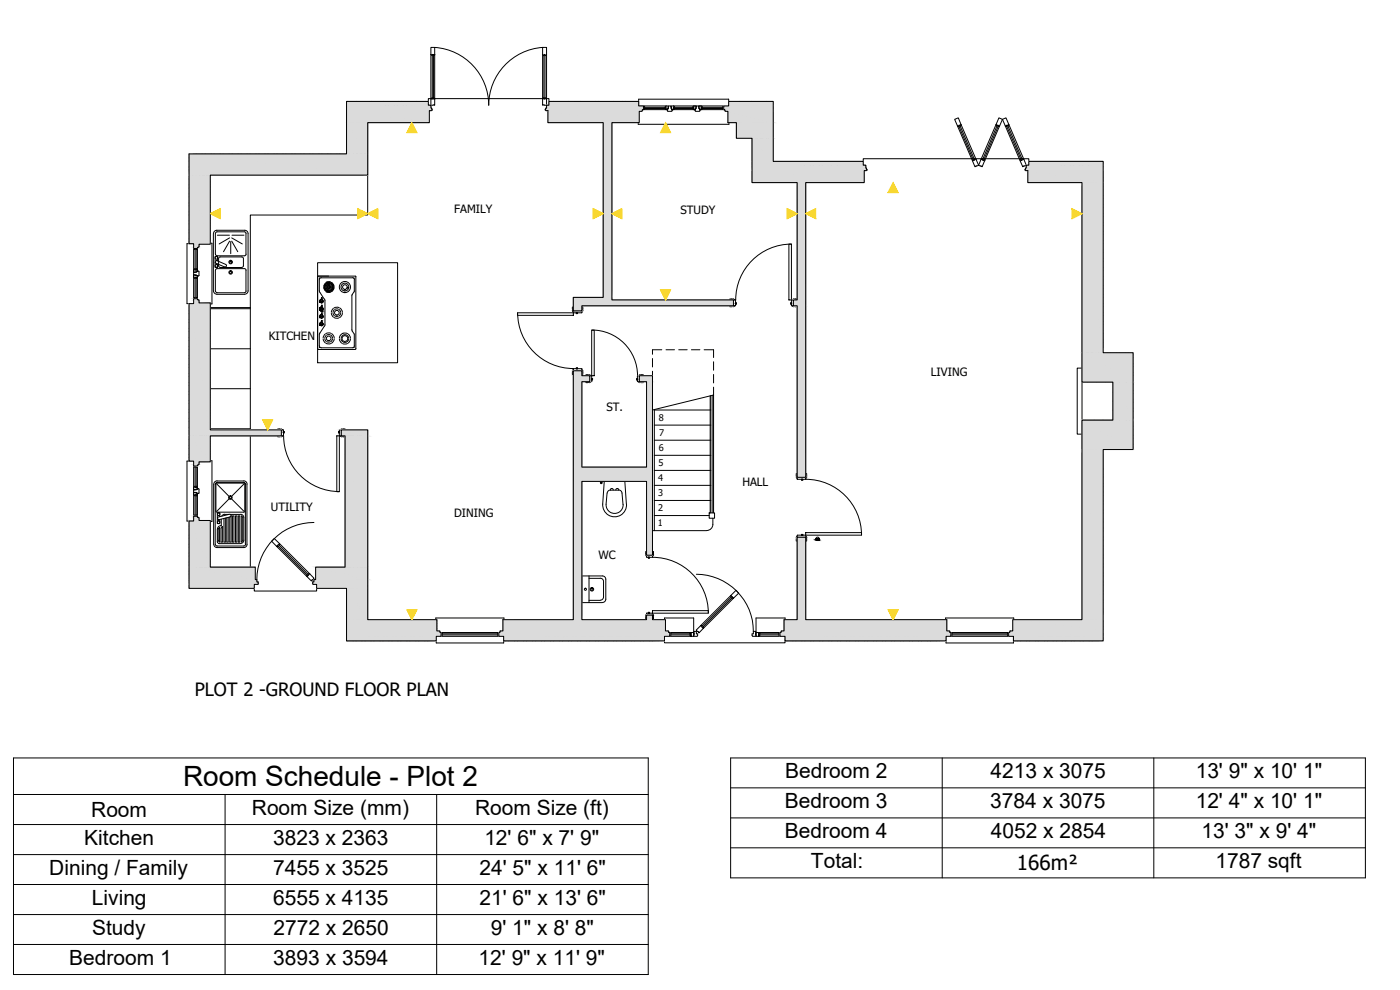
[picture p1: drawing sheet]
<svg xmlns="http://www.w3.org/2000/svg" width="420mm" height="297mm" viewBox="0 0 420 297" stroke-linecap="round" stroke-linejoin="round" font-family="sans-serif">
<defs><g id="words">
<text font-size="8.4" x="54.9" y="235.9">Room Schedule - Plot 2</text>
<g font-size="6.3">
<text x="235.6" y="233.4">Bedroom 2</text>
<text x="297.3" y="233.4">4213 x 3075</text>
<text x="358.8" y="233.4">13' 9&quot; x 10' 1&quot;</text>
<text x="27.4" y="245.1">Room</text>
<text x="75.6" y="244.5">Room Size (mm)</text>
<text x="142.6" y="244.5">Room Size (ft)</text>
<text x="235.6" y="242.4">Bedroom 3</text>
<text x="297.2" y="242.4">3784 x 3075</text>
<text x="358.8" y="242.4">12' 4&quot; x 10' 1&quot;</text>
<text x="235.6" y="251.4">Bedroom 4</text>
<text x="297.3" y="251.4">4052 x 2854</text>
<text x="360.6" y="251.4">13' 3&quot; x 9' 4&quot;</text>
<text x="25.3" y="253.4">Kitchen</text>
<text x="82" y="253.4">3823 x 2363</text>
<text x="145.4" y="253.4">12' 6&quot; x 7' 9&quot;</text>
<text x="14.8" y="262.5">Dining / Family</text>
<text x="82" y="262.4">7455 x 3525</text>
<text x="143.9" y="262.4">24' 5&quot; x 11' 6&quot;</text>
<text x="243.4" y="260.4">Total:</text>
<text x="364.8" y="260.5">1787 sqft</text>
<text x="27.6" y="271.4">Living</text>
<text x="82" y="271.4">6555 x 4135</text>
<text x="143.9" y="271.4">21' 6&quot; x 13' 6&quot;</text>
<text x="27.6" y="280.5">Study</text>
<text x="82.1" y="280.4">2772 x 2650</text>
<text x="147.3" y="280.4">9' 1&quot; x 8' 8&quot;</text>
<text x="20.8" y="289.4">Bedroom 1</text>
<text x="82" y="289.4">3893 x 3594</text>
<text x="143.6" y="289.4">12' 9&quot; x 11' 9&quot;</text>
</g>
<text font-size="6.2" x="305.2" y="261.2">166m²</text>
<text font-size="5.5" x="58.4" y="208.8">PLOT 2 -GROUND FLOOR PLAN</text>
<g font-size="3.4">
<text x="136.3" y="63.9">FAMILY</text>
<text x="204.2" y="64.1">STUDY</text>
<text x="80.6" y="102">KITCHEN</text>
<text x="279.4" y="112.9">LIVING</text>
<text x="182" y="123.4">ST.</text>
<text x="222.8" y="145.8">HALL</text>
<text x="81.3" y="153.4">UTILITY</text>
<text x="136.3" y="155.1">DINING</text>
<text x="179.6" y="167.7">WC</text>
</g>
<g font-size="2.8">
<text x="197.7" y="126.2">8</text>
<text x="197.8" y="130.9">7</text>
<text x="197.7" y="135.3">6</text>
<text x="197.6" y="139.7">5</text>
<text x="197.5" y="144.4">4</text>
<text x="197.6" y="148.9">3</text>
<text x="197.6" y="153.4">2</text>
<text x="197.4" y="157.8">1</text>
</g>
<text font-size=".3" x="97.2" y="93.3" transform="rotate(90 97.2 93.3)">Miele</text>
</g></defs>
<!-- layer: Wall-Cavity -->
<g fill="none" stroke="#000" stroke-width=".3">
<path d="M127.6 32.5v1M128.6 32.5h-22.5v15.7h-47.3v24.8M128.6 33.7h-21.3v18.5M128.6 33.5h-21.5v18.7M164.7 32.5h26.8M164.7 33.7h26.8M164.7 33.5h26.8M165.8 32.5v1M190.6 32.5v1M218.8 32.5h11.2v18h29.1M218.8 33.7h10v18h30.3M218.8 33.5h10.2v18h30.1"/>
<path d="M219.8 32.5v1M103.4 49.4h-43.4v23.6M103.4 52.2v-3h-43.6v23.8M258 50.5v1M308.8 50.5h20.2v57.4h9v24.9h-9v57.4h-24.8M308.8 51.7h19v58.2M308.8 51.5h19.2v58.4M309.7 50.5v1M58.8 72h1M58.8 91.2v47.1M58.8 92.2h1M59.8 91.2v47.1"/>
<path d="M60 91.2v47.1M325 109.9h11v20.9h-11M58.8 137.2h1M106.1 129.5v41M107.3 129.2v41.3M327.8 130.8v58.2h-23.6M328 130.8v58.4h-23.8M58.8 156.5v18h17.5M58.8 157.4h1M59.8 156.5v16.9h16.5M60 156.5v16.8h16.3M75.3 173.4v1.1"/>
<path d="M95 174.5h11.1v15.7h24.7M95 173.3h12.3v15.7h23.5M95 173.4h12.1v15.8h23.7M96 173.4v1.1M129.8 189.2v1M151.2 190.2h48.2M151.2 189h48.2M151.2 189.2h48.2M152.3 189.2v1M198.4 189.2v1M235.6 190.2h48.2M235.6 189h48.2"/>
<path d="M235.6 189.2h48.2M236.6 189.2v1M282.8 189.2v1M305.3 189.2v1"/>
</g>
<!-- layer: Wall -->
<g fill="none" stroke="#000" stroke-width=".3">
<path d="M181.3 36.5v53h-8.9v3.8M56.8 46.2h47.2v-15.8h24.6v6.1h-18.5v15.7h-47.3v20.8h-6zM239.6 54.5v88.7M308.8 48.4h22.3v57.4h8.9v29.1h-8.9v57.4h-26.9v-6.1h20.8v-60.1h9v-11.5h-9v-60.1h-16.2zM56.8 91.2h6v47.1h-6zM183.3 91.5v-55h8.2v-6.1h-26.8v6.1h16.8v53.2h-9v3.6M183.3 90.2h36.8M220.1 91.5h-45.8v1.8M238.1 91.5h1.5M238.1 90.2h1.5M172.4 111.3v74.9M172.5 111.3v74.9h-21.3v6.1h48.2v-6.1h-25.1v-74.9"/>
<path d="M174.3 114.3h2.7M174.3 113h2.7M191.9 113h3.7v53.6M191.9 114.3h2.4v26.1h-20M62.8 129.2h21.6M62.8 130.5h21.6M102.4 129.2h1.7v41.3M102.4 130.5h1.7M104.1 129.5h2M107.3 129.2h2.8v57h20.7v6.1h-26.8v-15.8h-9v-6h12.3M56.8 156.5h6v14h13.5v6h-19.5zM174.3 144.2h20v22.4"/>
<path d="M239.7 143.2v-88.7h-13.7v-18h-7.2v-6.1h13.3v18h27v6.1h-17.6v88.7M239.6 161.2v25M239.7 161.2v25h-4.1v6.1h48.2v-6.1h-42.3v-25M194.3 184.6v1.6M195.6 184.6v1.6"/>
</g>
<!-- layer: STAIR -->
<g fill="none" stroke="#000" stroke-width=".3">
<path d="M213.1 118.7v35.2M213.3 118.7v35.2M213.9 118.6v35.3M195.8 123l18.4-4.5v35.4M196.4 122.9v36.3M196.4 136.6h16.9M196.4 132.1h16.9M196.4 127.6h16.9M196.4 123h16.9M196.4 154.7h16.4M196.4 150.2h16.9M196.4 145.6h16.9"/>
<path d="M196.4 141.1h16.9M212.8 153.9h1.6v1.6h-1.6zM213.9 155.5a3.3 3.3 0 0 1-.5 3.1l-1.3 .6h-16.3"/>
</g>
<!-- layer: hatch -->
<g fill="none" stroke="#000" stroke-width=".3">
<path d="M104.3 30.4l-.3 .3M106.1 30.4l-2.1 2.1M106.1 33.1l-2.1 2.1M106.1 35.9l-2.1 2M106.1 38.5l-2.1 2.1M106.1 34l-2.1 2.1M106.1 36.7l-2.1 2.1M106.1 39.5l-2.1 2M107 30.4l-3 3M107.3 39.2l.2 .4M107.3 38.5l.2 .3M107.3 36.9l.2 .4"/>
<path d="M107.3 36.2l.2 .3M107.3 35.4l.2 .3M107.3 34.6l.2 .4M107.3 33.8l.2 .4M107.3 33.7v.1M107.5 34.2h.4M107.5 35h.4M107.5 35.7h.4M107.5 36.5h.4M107.5 37.3h.4M107.5 38.1h.4M107.5 38.8h.4"/>
<path d="M107.5 39.6h.4M107.5 39.6l-.2 .4 .2 .4M107.5 37.3l-.2 .4 .2 .4M107.5 34.2l-.2 .4M107.5 35l-.2 .3M107.5 35.7l-.2 .4M107.5 36.5l-.2 .4M107.5 38.1l-.2 .3M107.5 38.8l-.2 .4M107.9 39.6l.2 .4M107.9 38.8l.2 .4M107.9 38.1l.2 .3"/>
<path d="M107.9 37.3l.2 .4M107.9 36.5l.2 .4M107.9 35.7l.2 .5M107.9 35l.2 .3M107.9 34.2l.2 .4M108.1 33.7v.1M108.1 33.8h.5M108.1 34.6h.5M108.1 35.3h.5M108.1 36.2h.5M108.1 36.9h.5M108.1 37.7h.5"/>
<path d="M108.1 38.4h.5M108.1 39.2h.5M108.1 40h.5M108.1 33.8l-.2 .4M108.1 34.6l-.2 .4M108.1 35.3l-.2 .4M108.1 36.2l-.2 .3M108.1 36.9l-.2 .4M108.1 37.7l-.2 .4M108.1 38.4l-.2 .4M108.1 39.2l-.2 .4M108.1 40l-.2 .4"/>
<path d="M108.6 40l.2 .4M108.6 39.2l.2 .4M108.6 38.4l.2 .4M108.6 37.7l.2 .4M108.6 36.9l.2 .4M108.6 36.2l.2 .3M108.6 35.3l.2 .4M108.6 34.6l.2 .4M108.6 33.8l.2 .4M108.7 33.7l-.1 .1M108.8 30.4l-2 2.1M108.8 34.2h.4"/>
<path d="M108.8 35h.4M108.8 35.7h.4M108.8 36.5h.4M108.8 37.3h.4M108.8 38.1h.4M108.8 38.8h.4M108.8 39.6h.4M108.8 34.2l-.2 .4M108.8 35l-.2 .3M108.8 35.7l-.2 .5M108.8 36.5l-.2 .4M108.8 37.3l-.2 .4"/>
<path d="M108.8 38.1l-.2 .3M108.8 38.8l-.2 .4M108.8 39.6l-.2 .4M109.2 39.6l.3 .4M109.2 38.8l.3 .4M109.2 38.1l.3 .3M109.2 37.3l.3 .4M109.2 36.5l.3 .4M109.2 35.7l.3 .5M109.2 35l.3 .3M109.2 34.2l.3 .4M109.4 33.7l.1 .1"/>
<path d="M109.5 33.8h.4M109.5 34.6h.4M109.5 35.3h.4M109.5 36.2h.4M109.5 36.9h.4M109.5 37.7h.4M109.5 38.4h.4M109.5 39.2h.4M109.5 40h.4M109.5 33.8l-.3 .4M109.5 34.6l-.3 .4M109.5 35.3l-.3 .4"/>
<path d="M109.5 36.2l-.3 .3M109.5 36.9l-.3 .4M109.5 37.7l-.3 .4M109.5 38.4l-.3 .4M109.5 39.2l-.3 .4M109.5 40l-.3 .4M109.7 30.4l-2.1 2.1M109.9 37.7l.2 .2M109.9 40l.2 .2M109.9 39.2l.2 .3M109.9 38.4l.2 .3M109.9 36.9l.2 .3"/>
<path d="M109.9 36.2l.2 .3M109.9 35.3l.2 .4M109.9 34.6l.2 .4M109.9 33.8l.2 .4M110 33.7l-.1 .1M110.1 36.7l-.2 .2M110.1 37.4l-.2 .3M110.1 38.2l-.2 .2M110.1 38.9l-.2 .3M110.1 39.7l-.2 .3M110.1 34.2h.5M110.1 35h.5"/>
<path d="M110.1 35.7h.5M110.1 34.2l-.2 .4M110.1 35l-.2 .3M110.1 35.7l-.2 .5M110.6 35.7l.2 .5M110.6 35l.2 .3M110.6 34.2l.2 .4M110.7 33.7l.1 .1M110.8 33.8h.4M110.8 34.6h.4M110.8 35.3h.4M110.8 36.2h.4"/>
<path d="M110.8 33.8l-.2 .4M110.8 34.6l-.2 .4M110.8 35.3l-.2 .4M110.8 36.2l-.2 .3M111.2 36.2l.2 .3M111.2 35.3l.3 .4M111.2 34.6l.3 .4M111.2 33.8l.3 .4M111.3 33.7l-.1 .1M111.5 30.4l-2.1 2.1M111.5 34.2h.4M111.5 35h.4"/>
<path d="M111.5 35.7h.4M111.5 34.2l-.3 .4M111.5 35l-.3 .3M111.5 35.7l-.3 .5M111.9 35.7l.2 .5M111.9 35l.2 .3M111.9 34.2l.2 .4M112 33.7l.1 .1M112.1 33.8h.5M112.1 34.6h.5M112.1 35.3h.5M112.1 36.2h.5"/>
<path d="M112.1 33.8l-.2 .4M112.1 34.6l-.2 .4M112.1 35.3l-.2 .4M112.1 36.2l-.1 .3M112.4 30.4l-2.1 2.1M112.6 36.2l.2 .3M112.6 35.3l.2 .4M112.6 34.6l.2 .4M112.6 33.8l.2 .4M112.7 33.7l-.1 .1M112.8 34.2h.5M112.8 35h.5"/>
<path d="M112.8 35.7h.5M112.8 34.2l-.2 .4M112.8 35l-.2 .3M112.8 35.7l-.2 .5M113.3 35.7l.2 .5M113.3 35l.2 .3M113.3 34.2l.2 .4M113.4 33.7l.1 .1M113.5 33.8h.4M113.5 34.6h.4M113.5 35.3h.4M113.5 36.2h.4"/>
<path d="M113.5 33.8l-.2 .4M113.5 34.6l-.2 .4M113.5 35.3l-.2 .4M113.5 36.2l-.2 .3M113.9 36.2l.2 .3M113.9 35.3l.3 .4M113.9 34.6l.3 .4M113.9 33.8l.3 .4M114 33.7l-.1 .1M114.2 30.4l-2.1 2.1M114.2 34.2h.4M114.2 35h.4"/>
<path d="M114.2 35.7h.4M114.2 35.7l-.3 .5M114.2 34.2l-.3 .4M114.2 35l-.3 .3M114.6 35.7l.2 .5M114.6 35l.2 .3M114.6 34.2l.2 .4M114.7 33.7l.1 .1M114.8 33.8h.5M114.8 34.6h.5M114.8 35.3h.5M114.8 36.2h.5"/>
<path d="M114.8 33.8l-.2 .4M114.8 34.6l-.2 .4M114.8 35.3l-.2 .4M114.8 36.2l-.2 .3M115.1 30.4l-2.1 2.1M115.3 36.2l.2 .3M115.3 35.3l.2 .4M115.3 34.6l.2 .4M115.3 33.8l.2 .4M115.3 33.7v.1M115.5 34.2h.4M115.5 35h.4"/>
<path d="M115.5 35.7h.4M115.5 34.2l-.2 .4M115.5 35l-.2 .3M115.5 35.7l-.2 .5M115.9 35.7l.2 .5M115.9 35l.2 .3M115.9 34.2l.2 .4M116.1 33.7v.1M116.1 33.8h.5M116.1 34.6h.5M116.1 35.3h.5M116.1 36.2h.5"/>
<path d="M116.1 33.8l-.2 .4M116.1 34.6l-.2 .4M116.1 35.3l-.2 .4M116.1 36.2l-.2 .3M116.6 36.2l.2 .3M116.6 35.3l.2 .4M116.6 34.6l.2 .4M116.6 33.8l.2 .4M116.7 33.7l-.1 .1M116.8 34.2h.4M116.8 35h.4M116.8 35.7h.4"/>
<path d="M116.8 35.7l-.2 .5M116.8 34.2l-.2 .4M116.8 35l-.2 .3M116.9 30.4l-2.1 2.1M117.2 35.7l.3 .5M117.2 35l.3 .3M117.2 34.2l.3 .4M117.4 33.7l.1 .1M117.5 33.8h.4M117.5 34.6h.4M117.5 35.3h.4M117.5 36.2h.4"/>
<path d="M117.5 33.8l-.3 .4M117.5 34.6l-.3 .4M117.5 35.3l-.3 .4M117.5 36.2l-.2 .3M117.8 30.4l-2.1 2.1M117.9 36.2l.2 .3M117.9 35.3l.2 .4M117.9 34.6l.2 .4M117.9 33.8l.2 .4M118 33.7l-.1 .1M118.1 34.2h.5M118.1 35h.5"/>
<path d="M118.1 35.7h.5M118.1 34.2l-.2 .4M118.1 35l-.2 .3M118.1 35.7l-.2 .5M118.6 35.7l.2 .5M118.6 35l.2 .3M118.6 34.2l.2 .4M118.7 33.7l.1 .1M118.8 33.8h.4M118.8 34.6h.4M118.8 35.3h.4M118.8 36.2h.4"/>
<path d="M118.8 33.8l-.2 .4M118.8 34.6l-.2 .4M118.8 35.3l-.2 .4M118.8 36.2l-.2 .3M119.2 36.2l.3 .3M119.2 35.3l.3 .4M119.2 34.6l.3 .4M119.2 33.8l.3 .4M119.3 33.7l-.1 .1M119.5 34.2h.4M119.5 35h.4M119.5 35.7h.4"/>
<path d="M119.5 35l-.3 .3M119.5 34.2l-.3 .4M119.5 35.7l-.3 .5M119.6 30.4l-2.1 2.1M119.9 35.7l.2 .5M119.9 35l.2 .3M119.9 34.2l.2 .4M120 33.7l.1 .1M120.1 33.8h.5M120.1 34.6h.5M120.1 35.3h.5M120.1 36.2h.5"/>
<path d="M120.1 33.8l-.2 .4M120.1 34.6l-.2 .4M120.1 35.3l-.2 .4M120.1 36.2l-.1 .3M120.5 30.4l-2.1 2.1M120.6 36.2l.2 .3M120.6 35.3l.2 .4M120.6 34.6l.2 .4M120.6 33.8l.2 .4M120.7 33.7l-.1 .1M120.8 34.2h.5M120.8 35h.5"/>
<path d="M120.8 35.7h.5M120.8 34.2l-.2 .4M120.8 35l-.2 .3M120.8 35.7l-.2 .5M121.3 35.7l.2 .5M121.3 35l.2 .3M121.3 34.2l.2 .4M121.4 33.7l.1 .1M121.5 33.8h.4M121.5 34.6h.4M121.5 35.3h.4M121.5 36.2h.4"/>
<path d="M121.5 33.8l-.2 .4M121.5 34.6l-.2 .4M121.5 35.3l-.2 .4M121.5 36.2l-.2 .3M121.9 36.2l.2 .3M121.9 35.3l.3 .4M121.9 34.6l.3 .4M121.9 33.8l.3 .4M122 33.7l-.1 .1M122.2 34.2h.4M122.2 35h.4M122.2 35.7h.4"/>
<path d="M122.2 34.2l-.3 .4M122.2 35l-.3 .3M122.2 35.7l-.3 .5M122.2 30.4l-2 2.1M122.6 35.7l.2 .5M122.6 35l.2 .3M122.6 34.2l.2 .4M122.7 33.7l.1 .1M122.8 33.8h.5M122.8 34.6h.5M122.8 35.3h.5M122.8 36.2h.5"/>
<path d="M122.8 33.8l-.2 .4M122.8 34.6l-.2 .4M122.8 35.3l-.2 .4M122.8 36.2l-.2 .3M123.1 30.4l-2 2.1M123.3 36.2l.2 .3M123.3 35.3l.2 .4M123.3 34.6l.2 .4M123.3 33.8l.2 .4M123.3 33.7v.1M123.5 34.2h.4M123.5 35h.4"/>
<path d="M123.5 35.7h.4M123.5 34.2l-.2 .4M123.5 35l-.2 .3M123.5 35.7l-.2 .5M123.9 35.7l.2 .5M123.9 35l.2 .3M123.9 34.2l.2 .4M124.1 33.7v.1M124.1 33.8h.5M124.1 34.6h.5M124.1 35.3h.5M124.1 36.2h.5"/>
<path d="M124.1 33.8l-.2 .4M124.1 34.6l-.2 .4M124.1 35.3l-.2 .4M124.1 36.2l-.2 .3M124.6 36.2l.2 .3M124.6 35.3l.2 .4M124.6 34.6l.2 .4M124.6 33.8l.2 .4M124.7 33.7l-.1 .1M124.8 34.2h.5M124.8 35h.5M124.8 35.7h.5"/>
<path d="M124.8 34.2l-.2 .4M124.8 35l-.2 .3M124.8 35.7l-.2 .5M125 30.4l-2.1 2.1M125.3 35.7l.2 .5M125.3 35l.2 .3M125.3 34.2l.2 .4M125.4 33.7l.1 .1M125.5 33.8h.4M125.5 34.6h.4M125.5 35.3h.4M125.5 36.2h.4"/>
<path d="M125.5 33.8l-.2 .4M125.5 34.6l-.2 .4M125.5 35.3l-.2 .4M125.5 36.2l-.2 .3M125.8 30.4l-2 2.1M125.9 36.2l.2 .3M125.9 35.3l.2 .4M125.9 34.6l.2 .4M125.9 33.8l.2 .4M126 33.7l-.1 .1M126.1 34.2h.5M126.1 35h.5"/>
<path d="M126.1 35.7h.5M126.1 34.2l-.2 .4M126.1 35l-.2 .3M126.1 35.7l-.2 .5M126.6 35.7l.2 .5M126.6 35l.2 .3M126.6 34.2l.2 .4M126.7 33.7l.1 .1M126.8 33.8h.4M126.8 34.6h.4M126.8 35.3h.4M126.8 36.2h.4"/>
<path d="M126.8 33.8l-.2 .4M126.8 34.6l-.2 .4M126.8 35.3l-.2 .4M126.8 36.2l-.2 .3M127.2 36.2l.3 .3M127.2 35.3l.3 .4M127.2 34.6l.3 .4M127.2 33.8l.3 .4M127.3 33.7l-.1 .1M127.5 34.2h.4M127.5 35h.4M127.5 35.7h.4"/>
<path d="M127.5 34.2l-.3 .4M127.5 35l-.3 .3M127.5 35.7l-.3 .5M127.7 30.4l-2.1 2.1M127.9 35.7l.2 .5M127.9 35l.2 .3M127.9 34.2l.2 .4M128 33.7l.1 .1M128.1 33.8h.5M128.1 34.6h.5M128.1 35.3h.5M128.1 36.2h.5"/>
<path d="M128.1 33.8l-.2 .4M128.1 34.6l-.2 .4M128.1 35.3l-.2 .4M128.1 36.2l-.1 .3M128.6 32.2l-.3 .3M128.6 30.4l-2.1 2.1M128.8 36.8h-18.5v15.7h-47.2v20.8M164.5 36.8h16.5v52.4h-8.9v4.1M164.7 36.4l.1 .1M164.7 35.6l.1 .1M164.7 34.9l.1 .1M164.7 34.1l.1 .1"/>
<path d="M164.8 34.2h.5M164.8 35h.5M164.8 35.7h.5M164.8 34.2l-.1 .1M164.8 35l-.1 .1M164.8 35.7l-.1 .1M165.3 35.7l.2 .5M165.3 35l.2 .3M165.3 34.2l.2 .4M165.3 30.4l-.6 .6M165.4 33.7l.1 .1M165.5 33.8h.4"/>
<path d="M165.5 34.6h.4M165.5 35.3h.4M165.5 36.2h.4M165.5 33.8l-.2 .4M165.5 34.6l-.2 .4M165.5 35.3l-.2 .4M165.5 36.2l-.2 .3M165.9 36.2l.2 .3M165.9 35.3l.2 .4M165.9 34.6l.2 .4M165.9 33.8l.2 .4M166 33.7l-.1 .1"/>
<path d="M166.1 34.2h.5M166.1 35h.5M166.1 35.7h.5M166.1 34.2l-.2 .4M166.1 35l-.2 .3M166.1 35.7l-.2 .5M166.3 30.4l-1.6 1.5M166.6 35.7l.2 .5M166.6 35l.2 .3M166.6 34.2l.2 .4M166.7 33.7l.1 .1M166.8 33.8h.4"/>
<path d="M166.8 34.6h.4M166.8 35.3h.4M166.8 36.2h.4M166.8 33.8l-.2 .4M166.8 34.6l-.2 .4M166.8 35.3l-.2 .4M166.8 36.2l-.2 .3M167.2 36.2l.3 .3M167.2 35.3l.3 .4M167.2 34.6l.3 .4M167.2 33.8l.3 .4M167.3 33.7l-.1 .1"/>
<path d="M167.5 34.2h.4M167.5 35h.4M167.5 35.7h.4M167.5 35.7l-.3 .5M167.5 34.2l-.3 .4M167.5 35l-.3 .3M167.9 35.7l.2 .5M167.9 35l.2 .3M167.9 34.2l.2 .4M168 30.4l-2 2.1M168 33.7l.1 .1M168.1 33.8h.5"/>
<path d="M168.1 34.6h.5M168.1 35.3h.5M168.1 36.2h.5M168.1 33.8l-.2 .4M168.1 34.6l-.2 .4M168.1 35.3l-.2 .4M168.1 36.2l-.1 .3M168.6 36.2l.2 .3M168.6 35.3l.2 .4M168.6 34.6l.2 .4M168.6 33.8l.2 .4M168.7 33.7l-.1 .1"/>
<path d="M168.8 34.2h.5M168.8 35h.5M168.8 35.7h.5M168.8 34.2l-.2 .4M168.8 35l-.2 .3M168.8 35.7l-.2 .5M168.9 30.4l-2 2.1M169.3 35.7l.2 .5M169.3 35l.2 .3M169.3 34.2l.2 .4M169.4 33.7l.1 .1M169.5 33.8h.4"/>
<path d="M169.5 34.6h.4M169.5 35.3h.4M169.5 36.2h.4M169.5 33.8l-.2 .4M169.5 34.6l-.2 .4M169.5 35.3l-.2 .4M169.5 36.2l-.2 .3M169.9 36.2l.2 .3M169.9 35.3l.3 .4-.3 .5M169.9 34.6l.3 .4-.3 .3M169.9 33.8l.3 .4-.3 .4M170 33.7l-.1 .1"/>
<path d="M170.1 34.2h.5M170.1 35h.5M170.1 35.7h.5M170.6 35.7l.2 .5M170.6 35l.2 .3M170.6 34.2l.2 .4M170.7 33.7l.1 .1M170.8 30.4l-2.1 2.1M170.8 33.8h.5M170.8 34.6h.5M170.8 35.3h.5M170.8 36.2h.5"/>
<path d="M170.8 33.8l-.2 .4M170.8 34.6l-.2 .4M170.8 35.3l-.2 .4M170.8 36.2l-.2 .3M171.3 36.2l.1 .3M171.3 35.3l.2 .4M171.3 34.6l.2 .4M171.3 33.8l.2 .4M171.4 33.7l-.1 .1M171.5 34.2h.4M171.5 35h.4M171.5 35.7h.4"/>
<path d="M171.5 34.2l-.2 .4M171.5 35l-.2 .3M171.5 35.7l-.2 .5M171.6 30.4l-2 2.1M171.9 35.7l.3 .5M171.9 35l.3 .3M171.9 34.2l.3 .4M172.1 33.7l.1 .1M172.2 33.8h.4M172.2 34.6h.4M172.2 35.3h.4M172.2 36.2h.4"/>
<path d="M172.2 33.8l-.3 .4M172.2 34.6l-.3 .4M172.2 35.3l-.3 .4M172.2 36.2l-.3 .3M172.6 36.2l.2 .3M172.6 35.3l.2 .4M172.6 34.6l.2 .4M172.6 33.8l.2 .4M172.7 33.7l-.1 .1M172.8 34.2h.5M172.8 35h.5M172.8 35.7h.5"/>
<path d="M172.8 34.2l-.2 .4M172.8 35l-.2 .3M172.8 35.7l-.2 .5M173.3 35.7l.2 .5M173.3 35l.2 .3M173.3 34.2l.2 .4M173.4 33.7l.1 .1M173.4 30.4l-2 2.1M173.5 33.8h.4M173.5 34.6h.4M173.5 35.3h.4M173.5 36.2h.4"/>
<path d="M173.5 33.8l-.2 .4M173.5 34.6l-.2 .4M173.5 35.3l-.2 .4M173.5 36.2l-.2 .3M173.9 36.2l.2 .3M173.9 35.3l.2 .4M173.9 34.6l.2 .4M173.9 33.8l.2 .4M174 33.7l-.1 .1M174.1 34.2h.5M174.1 35h.5M174.1 35.7h.5"/>
<path d="M174.1 34.2l-.2 .4M174.1 35l-.2 .3M174.1 35.7l-.2 .5M174.4 30.4l-2.1 2.1M174.6 35.7l.2 .5M174.6 35l.2 .3M174.6 34.2l.2 .4M174.7 33.7l.1 .1M174.8 33.8h.4M174.8 34.6h.4M174.8 35.3h.4M174.8 36.2h.4"/>
<path d="M174.8 33.8l-.2 .4M174.8 34.6l-.2 .4M174.8 35.3l-.2 .4M174.8 36.2l-.2 .3M175.2 36.2l.3 .3M175.2 35.3l.3 .4M175.2 34.6l.3 .4M175.2 33.8l.3 .4M175.3 33.7l-.1 .1M175.5 34.2h.4M175.5 35h.4M175.5 35.7h.4"/>
<path d="M175.5 34.2l-.3 .4M175.5 35l-.3 .3M175.5 35.7l-.3 .5M175.9 35.7l.2 .5M175.9 35l.2 .3M175.9 34.2l.2 .4M176.1 33.7v.1M176.1 30.4l-2 2.1M176.1 33.8h.5M176.1 34.6h.5M176.1 35.3h.5M176.1 36.2h.5"/>
<path d="M176.1 33.8l-.2 .4M176.1 34.6l-.2 .4M176.1 35.3l-.2 .4M176.1 36.2l-.2 .3M176.6 36.2l.2 .3M176.6 35.3l.2 .4M176.6 34.6l.2 .4M176.6 33.8l.2 .4M176.7 33.7l-.1 .1M176.8 34.2h.4M176.8 35h.4M176.8 35.7h.4"/>
<path d="M176.8 34.2l-.2 .4M176.8 35l-.2 .3M176.8 35.7l-.2 .5M177 30.4l-2 2.1M177.2 35.7l.3 .5M177.2 35l.3 .3M177.2 34.2l.3 .4M177.4 33.7l.1 .1M177.5 33.8h.4M177.5 34.6h.4M177.5 35.3h.4M177.5 36.2h.4"/>
<path d="M177.5 35.3l-.3 .4M177.5 33.8l-.3 .4M177.5 34.6l-.3 .4M177.5 36.2l-.2 .3M177.9 36.2l.2 .3M177.9 35.3l.2 .4M177.9 34.6l.2 .4M177.9 33.8l.2 .4M178 33.7l-.1 .1M178.1 34.2h.5M178.1 35h.5M178.1 35.7h.5"/>
<path d="M178.1 34.2l-.2 .4M178.1 35l-.2 .3M178.1 35.7l-.2 .5M178.6 35.7l.2 .5M178.6 35l.2 .3M178.6 34.2l.2 .4M178.7 33.7l.1 .1M178.8 33.8h.5M178.8 34.6h.5M178.8 35.3h.5M178.8 36.2h.5M178.8 33.8l-.2 .4"/>
<path d="M178.8 34.6l-.2 .4M178.8 35.3l-.2 .4M178.8 36.2l-.2 .3M178.8 30.4l-2 2.1M179.3 36.2l.1 .3M179.3 35.3l.2 .4M179.3 34.6l.2 .4M179.3 33.8l.2 .4M179.4 33.7l-.1 .1M179.5 34.2h.4M179.5 35h.4M179.5 35.7h.4"/>
<path d="M179.5 34.2l-.2 .4M179.5 35l-.2 .3M179.5 35.7l-.2 .5M179.7 30.4l-2 2.1M179.9 35.7l.3 .5M179.9 35l.3 .3M179.9 34.2l.3 .4M180.1 33.7l.1 .1M180.2 33.8h.4M180.2 34.6h.4M180.2 35.3h.4M180.2 36.2h.4"/>
<path d="M180.2 34.6l-.3 .4M180.2 35.3l-.3 .4M180.2 33.8l-.3 .4M180.2 36.2l-.3 .3M180.6 36.2l.2 .3M180.6 35.3l.2 .4M180.6 34.6l.2 .4M180.6 33.8l.2 .4M180.7 33.7l-.1 .1M180.8 34.2h.5M180.8 35h.5M180.8 35.7h.5"/>
<path d="M180.8 34.2l-.2 .4M180.8 35l-.2 .3M180.8 35.7l-.2 .5M181.3 35.7l.2 .5M181.3 35l.2 .3M181.3 34.2l.2 .4M181.4 33.7l.1 .1M181.5 33.8h.4M181.5 34.6h.4M181.5 35.3h.4M181.5 36.2h.4M181.5 33.8l-.2 .4"/>
<path d="M181.5 34.6l-.2 .4M181.5 35.3l-.2 .4M181.5 36.2l-.2 .3M181.5 30.4l-2 2.1M181.5 36.5h1.8M181.9 36.2l.2 .3M181.9 35.3l.2 .4M181.9 34.6l.2 .4M181.9 33.8l.2 .4M182 33.7l-.1 .1M182.1 34.2h.5M182.1 35h.5"/>
<path d="M182.1 35.7h.5M182.1 34.2l-.2 .4M182.1 35l-.2 .3M182.1 35.7l-.2 .5M182.4 30.4l-2 2.1M182.6 35.7l.2 .5M182.6 35l.2 .3M182.6 34.2l.2 .4M182.7 33.7l.1 .1M182.8 33.8h.4M182.8 34.6h.4M182.8 35.3h.4"/>
<path d="M182.8 36.2h.4M182.8 33.8l-.2 .4M182.8 34.6l-.2 .4M182.8 35.3l-.2 .4M182.8 36.2l-.2 .3M183.2 36.2l.3 .3M183.2 35.3l.3 .4M183.2 34.6l.3 .4M183.2 33.8l.3 .4M183.3 33.7l-.1 .1M183.5 34.2h.4M183.5 35h.4"/>
<path d="M183.5 35.7h.4M183.5 34.2l-.3 .4M183.5 35l-.3 .3M183.5 35.7l-.3 .5M183.9 35.7l.2 .5M183.9 35l.2 .3M183.9 34.2l.2 .4M184.1 33.7v.1M184.1 33.8h.5M184.1 34.6h.5M184.1 35.3h.5M184.1 36.2h.5"/>
<path d="M184.1 33.8l-.2 .4M184.1 34.6l-.2 .4M184.1 35.3l-.2 .4M184.1 36.2l-.2 .3M184.2 30.4l-2.1 2.1M184.6 36.2l.2 .3M184.6 35.3l.2 .4M184.6 34.6l.2 .4M184.6 33.8l.2 .4M184.7 33.7l-.1 .1M184.8 34.2h.4M184.8 35h.4"/>
<path d="M184.8 35.7h.4M184.8 34.2l-.2 .4M184.8 35l-.2 .3M184.8 35.7l-.2 .5M185.1 30.4l-2 2.1M185.2 35.7l.3 .5M185.2 35l.3 .3M185.2 34.2l.3 .4M185.4 33.7l.1 .1M185.5 33.8h.4M185.5 34.6h.4M185.5 35.3h.4"/>
<path d="M185.5 36.2h.4M185.5 33.8l-.3 .4M185.5 34.6l-.3 .4M185.5 35.3l-.3 .4M185.5 36.2l-.2 .3M185.9 36.2l.2 .3M185.9 35.3l.2 .4M185.9 34.6l.2 .4M185.9 33.8l.2 .4M186 33.7l-.1 .1M186.1 34.2h.5M186.1 35h.5"/>
<path d="M186.1 35.7h.5M186.1 34.2l-.2 .4M186.1 35l-.2 .3M186.1 35.7l-.2 .5M186.6 35.7l.2 .5M186.6 35l.2 .3M186.6 34.2l.2 .4M186.7 33.7l.1 .1M186.8 33.8h.5M186.8 34.6h.5M186.8 35.3h.5M186.8 36.2h.5"/>
<path d="M186.8 33.8l-.2 .4M186.8 34.6l-.2 .4M186.8 35.3l-.2 .4M186.8 36.2l-.2 .3M186.9 30.4l-2 2.1M187.3 36.2l.1 .3M187.3 35.3l.2 .4M187.3 34.6l.2 .4M187.3 33.8l.2 .4M187.4 33.7l-.1 .1M187.5 34.2h.4M187.5 35h.4"/>
<path d="M187.5 35.7h.4M187.5 34.2l-.2 .4M187.5 35l-.2 .3M187.5 35.7l-.2 .5M187.8 30.4l-2.1 2.1M187.9 35.7l.3 .5M187.9 35l.3 .3M187.9 34.2l.3 .4M188.1 33.7l.1 .1M188.2 33.8h.4M188.2 34.6h.4M188.2 35.3h.4"/>
<path d="M188.2 36.2h.4M188.2 33.8l-.3 .4M188.2 34.6l-.3 .4M188.2 35.3l-.3 .4M188.2 36.2l-.3 .3M188.6 36.2l.2 .3M188.6 35.3l.2 .4M188.6 34.6l.2 .4M188.6 33.8l.2 .4M188.7 33.7l-.1 .1M188.8 34.2h.5M188.8 35h.5"/>
<path d="M188.8 35.7h.5M188.8 34.2l-.2 .4M188.8 35l-.2 .3M188.8 35.7l-.2 .5M189.3 35.7l.2 .5M189.3 35l.2 .3M189.3 34.2l.2 .4M189.4 33.7l.1 .1M189.5 33.8h.4M189.5 34.6h.4M189.5 35.3h.4M189.5 36.2h.4"/>
<path d="M189.5 33.8l-.2 .4M189.5 34.6l-.2 .4M189.5 35.3l-.2 .4M189.5 36.2l-.2 .3M189.6 30.4l-2 2.1M189.9 36.2l.2 .3M189.9 35.3l.2 .4M189.9 34.6l.2 .4M189.9 33.8l.2 .4M190 33.7l-.1 .1M190.1 34.2h.5M190.1 35h.5"/>
<path d="M190.1 35.7h.5M190.1 34.2l-.2 .4M190.1 35l-.2 .3M190.1 35.7l-.2 .5M190.5 30.4l-2 2.1M190.6 35.7l.2 .5M190.6 35l.2 .3M190.6 34.2l.2 .4M190.7 33.7l.1 .1M190.8 33.8h.4M190.8 34.6h.4M190.8 35.3h.4"/>
<path d="M190.8 36.2h.4M190.8 33.8l-.2 .4M190.8 34.6l-.2 .4M190.8 35.3l-.2 .4M190.8 36.2l-.2 .3M191.2 36.2l.3 .3M191.2 35.3l.3 .4M191.2 34.6l.3 .4M191.2 33.8l.3 .4M191.3 33.7l-.1 .1M191.5 34.2h.1M191.5 35h.1"/>
<path d="M191.5 35.7h.1M191.5 34.2l-.3 .4M191.5 35l-.3 .3M191.5 35.7l-.3 .5M191.5 31.2l-1.3 1.3M191.5 32l-.3 .5M191.8 36.8h-8.2v53.2h36.5M218.5 36.8h2.5v4.7h4.7v13.3h13.6v35.2h-1.2M218.8 36v.2M218.8 35.3h.1M218.8 34.5v.1M218.8 33.7v.1"/>
<path d="M218.8 33.8h.5M218.8 34.6h.5M218.8 35.3h.5M218.8 36.2h.5M218.8 33.8v.1M218.8 34.6v.1M218.8 35.3v.2M218.8 36.2h.1M219.2 30.4l-.4 .5M219.3 36.2l.1 .3M219.3 35.3l.2 .4M219.3 34.6l.2 .4"/>
<path d="M219.3 33.8l.2 .4M219.4 33.7l-.1 .1M219.5 34.2h.4M219.5 35h.4M219.5 35.7h.4M219.5 34.2l-.2 .4M219.5 35l-.2 .3M219.5 35.7l-.2 .5M219.9 35.7l.3 .5M219.9 35l.3 .3M219.9 34.2l.3 .4M220.1 33.7l.1 .1"/>
<path d="M220.1 30.4l-1.3 1.4M220.2 33.8h.4M220.2 34.6h.4M220.2 35.3h.4M220.2 36.2h.4M220.2 33.8l-.3 .4M220.2 34.6l-.3 .4M220.2 35.3l-.3 .4M220.2 36.2l-.3 .3M220.6 36.2l.2 .3M220.6 35.3l.2 .4M220.6 34.6l.2 .4"/>
<path d="M220.6 33.8l.2 .4M220.7 33.7l-.1 .1M220.8 34.2h.5M220.8 35h.5M220.8 35.7h.5M220.8 34.2l-.2 .4M220.8 35l-.2 .3M220.8 35.7l-.2 .5M221.3 35.7l.2 .5M221.3 35l.2 .3M221.3 34.2l.2 .4M221.4 33.7l.1 .1"/>
<path d="M221.5 33.8h.4M221.5 34.6h.4M221.5 35.3h.4M221.5 36.2h.4M221.5 33.8l-.2 .4M221.5 34.6l-.2 .4M221.5 35.3l-.2 .4M221.5 36.2l-.2 .3M221.9 30.4l-2 2.1M221.9 36.2l.2 .3M221.9 35.3l.3 .4M221.9 34.6l.3 .4"/>
<path d="M221.9 33.8l.3 .4M222 33.7l-.1 .1M222.2 34.2h.4M222.2 35h.4M222.2 35.7h.4M222.2 34.2l-.3 .4M222.2 35l-.3 .3M222.2 35.7l-.3 .5M222.6 35.7l.2 .5M222.6 35l.2 .3M222.6 34.2l.2 .4M222.7 33.7l.1 .1"/>
<path d="M222.8 30.4l-2 2.1M222.8 33.8h.5M222.8 34.6h.5M222.8 35.3h.5M222.8 36.2h.5M222.8 33.8l-.2 .4M222.8 34.6l-.2 .4M222.8 35.3l-.2 .4M222.8 36.2l-.2 .3M223.3 36.2l.2 .3M223.3 35.3l.2 .4M223.3 34.6l.2 .4"/>
<path d="M223.3 33.8l.2 .4M223.3 33.7v.1M223.5 34.2h.4M223.5 35h.4M223.5 35.7h.4M223.5 34.2l-.2 .4M223.5 35l-.2 .3M223.5 35.7l-.2 .5M223.9 35.7l.2 .5M223.9 35l.2 .3M223.9 34.2l.2 .4M224.1 33.7v.1"/>
<path d="M224.1 33.8h.5M224.1 34.6h.5M224.1 35.3h.5M224.1 36.2h.5M224.1 33.8l-.2 .4M224.1 34.6l-.2 .4M224.1 35.3l-.2 .4M224.1 36.2l-.2 .3M224.6 30.4l-2 2.1M224.6 36.2l.2 .3M224.6 35.3l.2 .4M224.6 34.6l.2 .4"/>
<path d="M224.6 33.8l.2 .4M224.7 33.7l-.1 .1M224.8 34.2h.4M224.8 35h.4M224.8 35.7h.4M224.8 34.2l-.2 .4M224.8 35l-.2 .3M224.8 35.7l-.2 .5M225.2 35.7l.3 .5M225.2 35l.3 .3M225.2 34.2l.3 .4M225.4 33.7l.1 .1"/>
<path d="M225.5 33.8h.4M225.5 34.6h.4M225.5 35.3h.4M225.5 36.2h.4M225.5 33.8l-.3 .4M225.5 34.6l-.3 .4M225.5 35.3l-.3 .4M225.5 36.2l-.2 .3M225.5 30.4l-2 2.1M225.9 36.2l.2 .3M225.9 35.3l.2 .4M225.9 34.6l.2 .4"/>
<path d="M225.9 33.8l.2 .4M226 37l.1 .3M226 39.4l.1 .2M226 38.6l.1 .2M226 37.8l.1 .3M226 33.7l-.1 .1M226.1 34.2h.5M226.1 35h.5M226.1 35.7h.5M226.1 36.5h.5M226.1 37.3h.5M226.1 38.1h.5"/>
<path d="M226.1 38.8h.5M226.1 39.6h.5M226.1 34.2l-.2 .4M226.1 35l-.2 .3M226.1 35.7l-.2 .5M226.1 36.5l-.1 .2M226.1 37.3l-.1 .2M226.1 38.1l-.1 .2M226.1 38.8l-.1 .3M226.1 39.6l-.1 .2M226.6 39.6l.2 .4M226.6 38.8l.2 .4"/>
<path d="M226.6 38.1l.2 .3M226.6 37.3l.2 .4M226.6 36.5l.2 .4M226.6 35.7l.2 .5M226.6 35l.2 .3M226.6 34.2l.2 .4M226.7 33.7l.1 .1M226.8 33.8h.5M226.8 34.6h.5M226.8 35.3h.5M226.8 36.2h.5M226.8 36.9h.5"/>
<path d="M226.8 37.7h.5M226.8 38.4h.5M226.8 39.2h.5M226.8 40h.5M226.8 33.8l-.2 .4M226.8 34.6l-.2 .4M226.8 35.3l-.2 .4M226.8 36.2l-.2 .3M226.8 36.9l-.2 .4M226.8 37.7l-.2 .4M226.8 38.4l-.2 .4M226.8 39.2l-.2 .4"/>
<path d="M226.8 40l-.2 .4M227.3 40l.2 .4M227.3 39.2l.2 .4M227.3 38.4l.2 .4M227.3 37.7l.2 .4M227.3 36.9l.2 .4M227.3 36.2l.2 .3M227.3 35.3l.2 .4M227.3 34.6l.2 .4M227.3 33.8l.2 .4M227.3 30.4l-2 2.1M227.4 33.7l-.1 .1"/>
<path d="M227.5 34.2h.4M227.5 35h.4M227.5 35.7h.4M227.5 36.5h.4M227.5 37.3h.4M227.5 38.1h.4M227.5 38.8h.4M227.5 39.6h.4M227.5 34.2l-.2 .4M227.5 35l-.2 .3M227.5 35.7l-.2 .5M227.5 36.5l-.2 .4"/>
<path d="M227.5 37.3l-.2 .4M227.5 38.1l-.2 .3M227.5 38.8l-.2 .4M227.5 39.6l-.2 .4M227.9 39.6l.3 .4M227.9 38.8l.3 .4M227.9 38.1l.3 .3M227.9 37.3l.3 .4M227.9 36.5l.3 .4M227.9 35.7l.3 .5M227.9 35l.3 .3M227.9 34.2l.3 .4"/>
<path d="M228.1 33.7l.1 .1M228.2 33.8h.4M228.2 34.6h.4M228.2 35.3h.4M228.2 36.2h.4M228.2 36.9h.4M228.2 37.7h.4M228.2 38.4h.4M228.2 39.2h.4M228.2 40h.4M228.2 37.7l-.3 .4M228.2 33.8l-.3 .4"/>
<path d="M228.2 34.6l-.3 .4M228.2 35.3l-.3 .4M228.2 36.2l-.3 .3M228.2 36.9l-.3 .4M228.2 38.4l-.3 .4M228.2 39.2l-.3 .4M228.2 40l-.3 .4M228.2 30.4l-2 2.1M228.6 40l.2 .3-.2 .5M228.6 39.2l.2 .4-.2 .4M228.6 38.4l.2 .4-.2 .4M228.6 37.7l.2 .4-.2 .3"/>
<path d="M228.6 36.9l.2 .4-.2 .4M228.6 36.2l.2 .3M228.6 35.3l.2 .4M228.6 34.6l.2 .4M228.6 33.8l.2 .4-.2 .4M228.7 33.7l-.1 .1M228.8 35l-.2 .3M228.8 35.8l-.2 .4M228.8 36.5l-.2 .4M230 30.4l-2 2.1M230.9 30.4l-2 2.1M232.1 31.1l-2.1 2"/>
<path d="M232.1 33.8l-2.1 2M232.1 36.4l-2.1 2.1M232.1 39.2l-2.1 2M232.1 32l-2.1 2M232.1 34.7l-2.1 2M232.1 37.4l-2.1 2M58 46.2l-1.2 1.2M58.8 50.8l-2 2M58.8 53.5l-2 2M58.8 56.2l-2 2M58.8 58.8l-2 2.1M58.8 49l-2 2"/>
<path d="M58.8 51.7l-2 2M58.8 54.4l-2 2M58.8 57.1l-2 2M58.8 59.7l-2 2.1M58.9 46.2l-2.1 2.1M60 59.8l.1 .2M60 59l.1 .2M60 58.3l.1 .2M60 57.5l.1 .2M60 56.7l.1 .2M60 56l.1 .1M60 55.2l.1 .2"/>
<path d="M60 54.4l.1 .2M60 53.6l.1 .2M60 52.9l.1 .2M60 52.1l.1 .2M60 51.3l.1 .2M60 50.5l.1 .3M60 49.8l.1 .2M60.1 50h.5M60.1 50.8h.5M60.1 51.5h.5M60.1 52.3h.5M60.1 53.1h.5"/>
<path d="M60.1 53.8h.5M60.1 54.6h.5M60.1 55.4h.5M60.1 56.1h.5M60.1 56.9h.5M60.1 57.7h.5M60.1 58.5h.5M60.1 59.2h.5M60.1 60h.5M60.1 50l-.1 .2M60.1 50.8l-.1 .2M60.1 51.5l-.1 .2"/>
<path d="M60.1 52.3l-.1 .2M60.1 53.1l-.1 .2M60.1 53.8l-.1 .3M60.1 54.6l-.1 .2M60.1 55.4l-.1 .2M60.1 56.1l-.1 .2M60.1 56.9l-.1 .3M60.1 57.7l-.1 .2M60.1 58.5l-.1 .2M60.1 59.2l-.1 .2M60.1 60l-.1 .2M60.6 60l.2 .4"/>
<path d="M60.6 59.2l.2 .4M60.6 58.5l.2 .3M60.6 57.7l.2 .4M60.6 56.9l.2 .4M60.6 56.1l.2 .5M60.6 55.4l.2 .4M60.6 54.6l.2 .4M60.6 53.8l.2 .4M60.6 53.1l.2 .4M60.6 52.3l.2 .4M60.6 51.5l.2 .4M60.6 50.8l.2 .3"/>
<path d="M60.6 50l.2 .4M60.7 46.2l-3.9 3.9M60.7 49.4l.1 .2M60.8 49.6h.4M60.8 50.4h.4M60.8 51.1h.4M60.8 51.9h.4M60.8 52.7h.4M60.8 53.5h.4M60.8 54.2h.4M60.8 55h.4M60.8 55.8h.4"/>
<path d="M60.8 56.6h.4M60.8 57.3h.4M60.8 58.1h.4M60.8 58.8h.4M60.8 59.6h.4M60.8 49.6l-.2 .4M60.8 50.4l-.2 .4M60.8 51.1l-.2 .4M60.8 51.9l-.2 .4M60.8 52.7l-.2 .4M60.8 53.5l-.2 .3M60.8 54.2l-.2 .4"/>
<path d="M60.8 55l-.2 .4M60.8 55.8l-.2 .3M60.8 56.6l-.2 .3M60.8 57.3l-.2 .4M60.8 58.1l-.2 .4M60.8 58.8l-.2 .4M60.8 59.6l-.2 .4M61.2 59.6l.3 .4M61.2 58.8l.3 .4M61.2 58.1l.3 .4M61.2 57.3l.3 .4M61.2 56.6l.3 .3"/>
<path d="M61.2 55.8l.3 .3M61.2 55l.3 .4M61.2 54.2l.3 .4M61.2 53.5l.3 .3M61.2 52.7l.3 .4M61.2 51.9l.3 .4M61.2 51.1l.3 .4M61.2 50.4l.3 .4M61.2 49.6l.3 .4M61.3 49.4l-.1 .2M61.5 50h.4M61.5 50.8h.4"/>
<path d="M61.5 51.5h.4M61.5 52.3h.4M61.5 53.1h.4M61.5 53.8h.4M61.5 54.6h.4M61.5 55.4h.4M61.5 56.1h.4M61.5 56.9h.4M61.5 57.7h.4M61.5 58.5h.4M61.5 59.2h.4M61.5 60h.4"/>
<path d="M61.5 50l-.3 .4M61.5 50.8l-.3 .3M61.5 51.5l-.3 .4M61.5 52.3l-.3 .4M61.5 53.1l-.3 .4M61.5 53.8l-.3 .4M61.5 54.6l-.3 .4M61.5 55.4l-.3 .4M61.5 56.1l-.3 .5M61.5 56.9l-.3 .4M61.5 57.7l-.3 .4M61.5 58.5l-.3 .3"/>
<path d="M61.5 59.2l-.3 .4M61.5 60l-.3 .4M61.6 46.2l-2.1 2M61.9 56.1l.2 .5M61.9 60l.2 .4M61.9 59.2l.2 .4M61.9 58.5l.2 .3M61.9 57.7l.2 .4M61.9 56.9l.2 .4M61.9 55.4l.2 .4M61.9 54.6l.2 .4M61.9 53.8l.2 .4"/>
<path d="M61.9 53.1l.2 .4M61.9 52.3l.2 .4M61.9 51.5l.2 .4M61.9 50.8l.2 .3M61.9 50l.2 .4M62 49.4l.1 .2M62.1 49.6h.5M62.1 50.4h.5M62.1 51.1h.5M62.1 51.9h.5M62.1 52.7h.5M62.1 53.5h.5"/>
<path d="M62.1 54.2h.5M62.1 55h.5M62.1 55.8h.5M62.1 56.6h.5M62.1 57.3h.5M62.1 58.1h.5M62.1 58.8h.5M62.1 59.6h.5M62.1 49.6l-.2 .4M62.1 50.4l-.2 .4M62.1 51.1l-.2 .4M62.1 51.9l-.2 .4"/>
<path d="M62.1 52.7l-.2 .4M62.1 53.5l-.2 .3M62.1 54.2l-.2 .4M62.1 55l-.2 .4M62.1 55.8l-.2 .3M62.1 56.6l-.2 .3M62.1 57.3l-.2 .4M62.1 58.1l-.2 .4M62.1 58.8l-.2 .4M62.1 59.6l-.2 .4M62.6 59.6l.2 .4M62.6 58.8l.2 .4"/>
<path d="M62.6 58.1l.2 .4M62.6 57.3l.2 .4M62.6 56.6l.2 .3M62.6 55.8l.2 .3M62.6 55l.2 .4M62.6 54.2l.2 .4M62.6 53.5l.2 .3M62.6 51.1l.2 .4M62.6 50.4l.2 .4M62.6 52.7l.2 .4M62.6 51.9l.2 .4M62.6 49.6l.2 .4"/>
<path d="M62.7 49.4l-.1 .2M62.8 52.3h.1M62.8 53.1h.1M62.8 53.8h.1M62.8 54.6h.1M62.8 55.4h.1M62.8 56.1h.1M62.8 56.9h.1M62.8 57.7h.1M62.8 58.5h.1M62.8 59.2h.1M62.8 60h.1"/>
<path d="M62.8 50h.4M62.8 50.8h.4M62.8 51.5h.4M62.8 50l-.2 .4M62.8 50.8l-.2 .3M62.8 51.5l-.2 .4M62.8 52.3l-.2 .4M62.8 53.1l-.2 .4M62.8 53.8l-.2 .4M62.8 54.6l-.2 .4M62.8 55.4l-.2 .4M62.8 56.1l-.2 .5"/>
<path d="M62.8 56.9l-.2 .4M62.8 57.7l-.2 .4M62.8 58.5l-.2 .3M62.8 59.2l-.2 .4M62.8 60l-.2 .4M63.2 51.5l.3 .4M63.2 50.8l.3 .3M63.2 50l.3 .4M63.4 49.4l.1 .2M63.4 46.2l-2 2M63.5 49.6h.4M63.5 50.4h.4"/>
<path d="M63.5 51.1h.4M63.5 51.9h.4M63.5 49.6l-.3 .4M63.5 50.4l-.3 .4M63.5 51.1l-.3 .4M63.5 51.9l-.2 .3M63.9 51.1l.2 .4M63.9 50.4l.2 .4M63.9 49.6l.2 .4M63.9 51.9l.2 .3M64 49.4l-.1 .2M64.1 50h.5"/>
<path d="M64.1 50.8h.5M64.1 51.5h.5M64.1 50l-.2 .4M64.1 50.8l-.2 .3M64.1 51.5l-.2 .4M64.3 46.2l-2 2M64.6 51.5l.2 .4M64.6 50.8l.2 .3M64.6 50l.2 .4M64.7 49.4l.1 .2M64.8 49.6h.5M64.8 50.4h.5"/>
<path d="M64.8 51.1h.5M64.8 51.9h.5M64.8 49.6l-.2 .4M64.8 50.4l-.2 .4M64.8 51.1l-.2 .4M64.8 51.9l-.2 .3M65.3 51.9l.1 .3M65.3 51.1l.2 .4M65.3 50.4l.2 .4M65.3 49.6l.2 .4M65.3 49.4v.2M65.5 50h.4"/>
<path d="M65.5 50.8h.4M65.5 51.5h.4M65.5 50l-.2 .4M65.5 50.8l-.2 .3M65.5 51.5l-.2 .4M65.9 51.5l.3 .4M65.9 50.8l.3 .3M65.9 50l.3 .4M66 49.4l.2 .2M66.1 46.2l-2.1 2M66.2 49.6h.4M66.2 50.4h.4"/>
<path d="M66.2 51.1h.4M66.2 51.9h.4M66.2 49.6l-.3 .4M66.2 50.4l-.3 .4M66.2 51.1l-.3 .4M66.2 51.9l-.3 .3M66.6 51.9l.1 .3M66.6 51.1l.2 .4M66.6 50.4l.2 .4M66.6 49.6l.2 .4M66.7 49.4l-.1 .2M66.8 50h.5"/>
<path d="M66.8 50.8h.5M66.8 51.5h.5M66.8 50l-.2 .4M66.8 50.8l-.2 .3M66.8 51.5l-.2 .4M67 46.2l-2.1 2M67.3 51.5l.2 .4M67.3 50.8l.2 .3M67.3 50l.2 .4M67.4 49.4l.1 .2M67.5 49.6h.4M67.5 50.4h.4"/>
<path d="M67.5 51.1h.4M67.5 51.9h.4M67.5 49.6l-.2 .4M67.5 50.4l-.2 .4M67.5 51.1l-.2 .4M67.5 51.9l-.2 .3M67.9 51.9l.2 .3M67.9 51.1l.2 .4M67.9 50.4l.2 .4M67.9 49.6l.2 .4M68 49.4l-.1 .2M68.1 50h.5"/>
<path d="M68.1 50.8h.5M68.1 51.5h.5M68.1 50l-.2 .4M68.1 50.8l-.2 .3M68.1 51.5l-.2 .4M68.6 51.5l.2 .4M68.6 50.8l.2 .3M68.6 50l.2 .4M68.7 49.4l.1 .2M68.8 46.2l-2.1 2M68.8 49.6h.4M68.8 50.4h.4"/>
<path d="M68.8 51.1h.4M68.8 51.9h.4M68.8 49.6l-.2 .4M68.8 50.4l-.2 .4M68.8 51.1l-.2 .4M68.8 51.9l-.2 .3M69.2 51.9l.2 .3M69.2 51.1l.3 .4M69.2 50.4l.3 .4M69.2 49.6l.3 .4M69.3 49.4l-.1 .2M69.5 50h.4"/>
<path d="M69.5 50.8h.4M69.5 51.5h.4M69.5 50l-.3 .4M69.5 50.8l-.3 .3M69.5 51.5l-.3 .4M69.7 46.2l-2.1 2M69.9 51.5l.2 .4M69.9 50.8l.2 .3M69.9 50l.2 .4M70 49.4l.1 .2M70.1 49.6h.5M70.1 50.4h.5"/>
<path d="M70.1 51.1h.5M70.1 51.9h.5M70.1 49.6l-.2 .4M70.1 50.4l-.2 .4M70.1 51.1l-.2 .4M70.1 51.9l-.1 .3M70.6 51.9l.2 .3M70.6 51.1l.2 .4M70.6 50.4l.2 .4M70.6 49.6l.2 .4M70.7 49.4l-.1 .2M70.8 50h.4"/>
<path d="M70.8 50.8h.4M70.8 51.5h.4M70.8 50l-.2 .4M70.8 50.8l-.2 .3M70.8 51.5l-.2 .4M71.2 51.5l.3 .4M71.2 50.8l.3 .3M71.2 50l.3 .4M71.4 49.4l.1 .2M71.5 46.2l-2 2M71.5 49.6h.4M71.5 50.4h.4"/>
<path d="M71.5 51.1h.4M71.5 51.9h.4M71.5 49.6l-.3 .4M71.5 50.4l-.3 .4M71.5 51.1l-.3 .4M71.5 51.9l-.2 .3M71.9 51.9l.2 .3M71.9 51.1l.2 .4M71.9 50.4l.2 .4M71.9 49.6l.2 .4M72 49.4l-.1 .2M72.1 50h.5"/>
<path d="M72.1 50.8h.5M72.1 51.5h.5M72.1 50l-.2 .4M72.1 50.8l-.2 .3M72.1 51.5l-.2 .4M72.4 46.2l-2.1 2M72.6 51.5l.2 .4M72.6 50.8l.2 .3M72.6 50l.2 .4M72.7 49.4l.1 .2M72.8 49.6h.5M72.8 50.4h.5"/>
<path d="M72.8 51.1h.5M72.8 51.9h.5M72.8 49.6l-.2 .4M72.8 50.4l-.2 .4M72.8 51.1l-.2 .4M72.8 51.9l-.2 .3M73.3 51.9l.1 .3M73.3 51.1l.2 .4M73.3 50.4l.2 .4M73.3 49.6l.2 .4M73.3 49.4v.2M73.5 50h.4"/>
<path d="M73.5 50.8h.4M73.5 51.5h.4M73.5 50l-.2 .4M73.5 50.8l-.2 .3M73.5 51.5l-.2 .4M73.9 51.5l.3 .4M73.9 50.8l.3 .3M73.9 50l.3 .4M74 49.4l.2 .2M74.2 49.6h.4M74.2 50.4h.4M74.2 51.1h.4"/>
<path d="M74.2 51.9h.4M74.2 50.4l-.3 .4M74.2 49.6l-.3 .4M74.2 51.1l-.3 .4M74.2 51.9l-.3 .3M74.2 46.2l-2.1 2M74.6 51.9l.1 .3M74.6 51.1l.2 .4M74.6 50.4l.2 .4M74.6 49.6l.2 .4M74.7 49.4l-.1 .2M74.8 50h.5"/>
<path d="M74.8 50.8h.5M74.8 51.5h.5M74.8 50l-.2 .4M74.8 50.8l-.2 .3M74.8 51.5l-.2 .4M75.1 46.2l-2.1 2M75.3 51.5l.2 .4M75.3 50.8l.2 .3M75.3 50l.2 .4M75.4 49.4l.1 .2M75.5 49.6h.4M75.5 50.4h.4"/>
<path d="M75.5 51.1h.4M75.5 51.9h.4M75.5 49.6l-.2 .4M75.5 50.4l-.2 .4M75.5 51.1l-.2 .4M75.5 51.9l-.2 .3M75.9 51.9l.2 .3M75.9 51.1l.2 .4M75.9 50.4l.2 .4M75.9 49.6l.2 .4M76 49.4l-.1 .2M76.1 50h.5"/>
<path d="M76.1 50.8h.5M76.1 51.5h.5M76.1 50l-.2 .4M76.1 50.8l-.2 .3M76.1 51.5l-.2 .4M76.6 51.5l.2 .4M76.6 50.8l.2 .3M76.6 50l.2 .4M76.7 49.4l.1 .2M76.8 49.6h.4M76.8 50.4h.4M76.8 51.1h.4"/>
<path d="M76.8 51.9h.4M76.8 49.6l-.2 .4M76.8 50.4l-.2 .4M76.8 51.1l-.2 .4M76.8 51.9l-.2 .3M76.9 46.2l-2.1 2M77.2 51.1l.3 .4M77.2 51.9l.2 .3M77.2 50.4l.3 .4M77.2 49.6l.3 .4M77.3 49.4l-.1 .2M77.5 50h.4"/>
<path d="M77.5 50.8h.4M77.5 51.5h.4M77.5 50l-.3 .4M77.5 50.8l-.3 .3M77.5 51.5l-.3 .4M77.8 46.2l-2.1 2M77.9 51.5l.2 .4M77.9 50.8l.2 .3M77.9 50l.2 .4M78 49.4l.1 .2M78.1 49.6h.5M78.1 50.4h.5"/>
<path d="M78.1 51.1h.5M78.1 51.9h.5M78.1 49.6l-.2 .4M78.1 50.4l-.2 .4M78.1 51.1l-.2 .4M78.1 51.9l-.1 .3M78.6 51.9l.2 .3M78.6 51.1l.2 .4M78.6 50.4l.2 .4M78.6 49.6l.2 .4M78.7 49.4l-.1 .2M78.8 50h.4"/>
<path d="M78.8 50.8h.4M78.8 51.5h.4M78.8 50l-.2 .4M78.8 50.8l-.2 .3M78.8 51.5l-.2 .4M79.2 51.5l.3 .4M79.2 50.8l.3 .3M79.2 50l.3 .4M79.4 49.4l.1 .2M79.5 49.6h.4M79.5 50.4h.4M79.5 51.1h.4"/>
<path d="M79.5 51.9h.4M79.5 49.6l-.3 .4M79.5 50.4l-.3 .4M79.5 51.1l-.3 .4M79.5 51.9l-.2 .3M79.6 46.2l-2.1 2M79.9 51.1l.2 .4M79.9 50.4l.2 .4M79.9 51.9l.2 .3M79.9 49.6l.2 .4M80 49.4l-.1 .2M80.1 50h.5"/>
<path d="M80.1 50.8h.5M80.1 51.5h.5M80.1 50l-.2 .4M80.1 50.8l-.2 .3M80.1 51.5l-.2 .4M80.5 46.2l-2.1 2M80.6 51.5l.2 .4M80.6 50.8l.2 .3M80.6 50l.2 .4M80.7 49.4l.1 .2M80.8 49.6h.5M80.8 50.4h.5"/>
<path d="M80.8 51.1h.5M80.8 51.9h.5M80.8 49.6l-.2 .4M80.8 50.4l-.2 .4M80.8 51.1l-.2 .4M80.8 51.9l-.2 .3M81.3 51.9l.1 .3M81.3 51.1l.2 .4M81.3 50.4l.2 .4M81.3 49.6l.2 .4M81.4 49.4l-.1 .2M81.5 50h.4"/>
<path d="M81.5 50.8h.4M81.5 51.5h.4M81.5 50l-.2 .4M81.5 50.8l-.2 .3M81.5 51.5l-.2 .4M81.9 51.5l.3 .4M81.9 50.8l.3 .3M81.9 50l.3 .4M82 49.4l.2 .2M82.2 49.6h.4M82.2 50.4h.4M82.2 51.1h.4"/>
<path d="M82.2 51.9h.4M82.2 49.6l-.3 .4M82.2 50.4l-.3 .4M82.2 51.1l-.3 .4M82.2 51.9l-.3 .3M82.3 46.2l-2.1 2M82.6 51.1l.2 .4M82.6 50.4l.2 .4M82.6 49.6l.2 .4M82.6 51.9l.1 .3M82.7 49.4l-.1 .2M82.8 50h.5"/>
<path d="M82.8 50.8h.5M82.8 51.5h.5M82.8 50l-.2 .4M82.8 50.8l-.2 .3M82.8 51.5l-.2 .4M83.2 46.2l-2.1 2M83.3 51.5l.2 .4M83.3 50.8l.2 .3M83.3 50l.2 .4M83.4 49.4l.1 .2M83.5 49.6h.4M83.5 50.4h.4"/>
<path d="M83.5 51.1h.4M83.5 51.9h.4M83.5 49.6l-.2 .4M83.5 50.4l-.2 .4M83.5 51.1l-.2 .4M83.5 51.9l-.2 .3M83.9 51.9l.2 .3M83.9 51.1l.2 .4M83.9 50.4l.2 .4M83.9 49.6l.2 .4M84 49.4l-.1 .2M84.1 50h.5"/>
<path d="M84.1 50.8h.5M84.1 51.5h.5M84.1 50l-.2 .4M84.1 50.8l-.2 .3M84.1 51.5l-.2 .4M84.6 51.5l.2 .4M84.6 50.8l.2 .3M84.6 50l.2 .4M84.7 49.4l.1 .2M84.8 49.6h.4M84.8 50.4h.4M84.8 51.1h.4"/>
<path d="M84.8 51.9h.4M84.8 49.6l-.2 .4M84.8 50.4l-.2 .4M84.8 51.1l-.2 .4M84.8 51.9l-.2 .3M84.9 46.2l-2 2M85.2 50.4l.3 .4M85.2 49.6l.3 .4M85.2 51.9l.2 .3M85.2 51.1l.3 .4M85.3 49.4l-.1 .2M85.5 50h.4"/>
<path d="M85.5 50.8h.4M85.5 51.5h.4M85.5 50l-.3 .4M85.5 50.8l-.3 .3M85.5 51.5l-.3 .4M85.8 46.2l-2 2M85.9 51.5l.2 .4M85.9 50.8l.2 .3M85.9 50l.2 .4M86 49.4l.1 .2M86.1 49.6h.5M86.1 50.4h.5"/>
<path d="M86.1 51.1h.5M86.1 51.9h.5M86.1 49.6l-.2 .4M86.1 50.4l-.2 .4M86.1 51.1l-.2 .4M86.1 51.9l-.1 .3M86.6 51.9l.2 .3M86.6 51.1l.2 .4M86.6 50.4l.2 .4M86.6 49.6l.2 .4M86.7 49.4l-.1 .2M86.8 50h.4"/>
<path d="M86.8 50.8h.4M86.8 51.5h.4M86.8 50l-.2 .4M86.8 50.8l-.2 .3M86.8 51.5l-.2 .4M87.2 51.5l.3 .4M87.2 50.8l.3 .3M87.2 50l.3 .4M87.4 49.4l.1 .2M87.5 49.6h.4M87.5 50.4h.4M87.5 51.1h.4"/>
<path d="M87.5 51.9h.4M87.5 49.6l-.3 .4M87.5 50.4l-.3 .4M87.5 51.1l-.3 .4M87.5 51.9l-.2 .3M87.7 46.2l-2.1 2M87.9 49.6l.2 .4M87.9 51.9l.2 .3M87.9 51.1l.2 .4M87.9 50.4l.2 .4M88 49.4l-.1 .2M88.1 50h.5"/>
<path d="M88.1 50.8h.5M88.1 51.5h.5M88.1 50l-.2 .4M88.1 50.8l-.2 .3M88.1 51.5l-.2 .4M88.5 46.2l-2 2M88.6 51.5l.2 .4M88.6 50.8l.2 .3M88.6 50l.2 .4M88.7 49.4l.1 .2M88.8 49.6h.5M88.8 50.4h.5"/>
<path d="M88.8 51.1h.5M88.8 51.9h.5M88.8 49.6l-.2 .4M88.8 50.4l-.2 .4M88.8 51.1l-.2 .4M88.8 51.9l-.2 .3M89.3 50.4l.2 .4M89.3 51.9l.1 .3M89.3 51.1l.2 .4M89.3 49.6l.2 .4M89.4 49.4l-.1 .2M89.5 50h.4"/>
<path d="M89.5 50.8h.4M89.5 51.5h.4M89.5 50l-.2 .4M89.5 50.8l-.2 .3M89.5 51.5l-.2 .4M89.9 51.5l.3 .4M89.9 50.8l.3 .3M89.9 50l.3 .4M90 49.4l.2 .2M90.2 49.6h.4M90.2 50.4h.4M90.2 51.1h.4"/>
<path d="M90.2 51.9h.4M90.2 50.4l-.3 .4M90.2 51.1l-.3 .4M90.2 49.6l-.3 .4M90.2 51.9l-.3 .3M90.3 46.2l-2 2M90.6 51.9l.1 .3M90.6 51.1l.2 .4M90.6 50.4l.2 .4M90.6 49.6l.2 .4M90.7 49.4l-.1 .2M90.8 50h.5"/>
<path d="M90.8 50.8h.5M90.8 51.5h.5M90.8 50l-.2 .4M90.8 50.8l-.2 .3M90.8 51.5l-.2 .4M91.3 46.2l-2.1 2M91.3 51.5l.2 .4M91.3 50.8l.2 .3M91.3 50l.2 .4M91.4 49.4l.1 .2M91.5 49.6h.4M91.5 50.4h.4"/>
<path d="M91.5 51.1h.4M91.5 51.9h.4M91.5 49.6l-.2 .4M91.5 50.4l-.2 .4M91.5 51.1l-.2 .4M91.5 51.9l-.2 .3M91.9 50.4l.2 .4M91.9 49.6l.2 .4M91.9 51.9l.2 .3M91.9 51.1l.2 .4M92 49.4l-.1 .2M92.1 50h.5"/>
<path d="M92.1 50.8h.5M92.1 51.5h.5M92.1 50l-.2 .4M92.1 50.8l-.2 .3M92.1 51.5l-.2 .4M92.6 51.5l.2 .4M92.6 50.8l.2 .3M92.6 50l.2 .4M92.7 49.4l.1 .2M92.8 49.6h.4M92.8 50.4h.4M92.8 51.1h.4"/>
<path d="M92.8 51.9h.4M92.8 49.6l-.2 .4M92.8 50.4l-.2 .4M92.8 51.1l-.2 .4M92.8 51.9l-.2 .3M93 46.2l-2 2M93.2 51.9l.2 .3M93.2 51.1l.3 .4M93.2 50.4l.3 .4M93.2 49.6l.3 .4M93.3 49.4l-.1 .2M93.5 50h.4"/>
<path d="M93.5 50.8h.4M93.5 51.5h.4M93.5 50l-.3 .4M93.5 50.8l-.3 .3M93.5 51.5l-.3 .4M93.9 46.2l-2 2M93.9 51.5l.2 .4M93.9 50.8l.2 .3M93.9 50l.2 .4M94.1 49.4v.2M94.1 49.6h.5M94.1 50.4h.5"/>
<path d="M94.1 51.1h.5M94.1 51.9h.5M94.1 49.6l-.2 .4M94.1 50.4l-.2 .4M94.1 51.1l-.2 .4M94.1 51.9l-.1 .3M94.6 50.4l.2 .4M94.6 49.6l.2 .4M94.6 51.9l.2 .3M94.6 51.1l.2 .4M94.7 49.4l-.1 .2M94.8 50h.4"/>
<path d="M94.8 50.8h.4M94.8 51.5h.4M94.8 50l-.2 .4M94.8 50.8l-.2 .3M94.8 51.5l-.2 .4M95.2 51.5l.3 .4M95.2 50.8l.3 .3M95.2 50l.3 .4M95.4 49.4l.1 .2M95.5 49.6h.4M95.5 50.4h.4M95.5 51.1h.4"/>
<path d="M95.5 51.9h.4M95.5 49.6l-.3 .4M95.5 50.4l-.3 .4M95.5 51.1l-.3 .4M95.5 51.9l-.2 .3M95.7 46.2l-2 2M95.9 51.9l.2 .3M95.9 51.1l.2 .4M95.9 50.4l.2 .4M95.9 49.6l.2 .4M96 49.4l-.1 .2M96.1 50h.5"/>
<path d="M96.1 50.8h.5M96.1 51.5h.5M96.1 50l-.2 .4M96.1 50.8l-.2 .3M96.1 51.5l-.2 .4M96.6 51.5l.2 .4M96.6 50.8l.2 .3M96.6 50l.2 .4M96.6 46.2l-2 2M96.7 49.4l.1 .2M96.8 49.6h.5M96.8 50.4h.5"/>
<path d="M96.8 51.1h.5M96.8 51.9h.5M96.8 49.6l-.2 .4M96.8 50.4l-.2 .4M96.8 51.1l-.2 .4M96.8 51.9l-.2 .3M97.3 49.6l.2 .4M97.3 51.9l.1 .3M97.3 51.1l.2 .4M97.3 50.4l.2 .4M97.4 49.4l-.1 .2M97.5 50h.4"/>
<path d="M97.5 50.8h.4M97.5 51.5h.4M97.5 50l-.2 .4M97.5 50.8l-.2 .3M97.5 51.5l-.2 .4M97.9 51.5l.3 .4M97.9 50.8l.3 .3M97.9 50l.3 .4M98 49.4l.2 .2M98.2 49.6h.4M98.2 50.4h.4M98.2 51.1h.4"/>
<path d="M98.2 51.9h.4M98.2 49.6l-.3 .4M98.2 50.4l-.3 .4M98.2 51.1l-.3 .4M98.2 51.9l-.3 .3M98.4 46.2l-2 2M98.6 51.9l.1 .3M98.6 51.1l.2 .4M98.6 50.4l.2 .4M98.6 49.6l.2 .4M98.7 49.4l-.1 .2M98.8 50h.5"/>
<path d="M98.8 50.8h.5M98.8 51.5h.5M98.8 50.8l-.2 .3M98.8 50l-.2 .4M98.8 51.5l-.2 .4M99.3 51.5l.2 .4M99.3 50.8l.2 .3M99.3 50l.2 .4M99.3 46.2l-2 2M99.4 49.4l.1 .2M99.5 49.6h.4M99.5 50.4h.4"/>
<path d="M99.5 51.1h.4M99.5 51.9h.4M99.5 49.6l-.2 .4M99.5 50.4l-.2 .4M99.5 51.1l-.2 .4M99.5 51.9l-.2 .3M99.9 51.9l.2 .3M99.9 51.1l.2 .4M99.9 50.4l.2 .4M99.9 49.6l.2 .4M100 49.4l-.1 .2M100.1 50h.5"/>
<path d="M100.1 50.8h.5M100.1 51.5h.5M100.1 50.8l-.2 .3M100.1 50l-.2 .4M100.1 51.5l-.2 .4M100.6 51.5l.2 .4M100.6 50.8l.2 .3M100.6 50l.2 .4M100.7 49.4l.1 .2M100.8 49.6h.4M100.8 50.4h.4M100.8 51.1h.4"/>
<path d="M100.8 51.9h.4M100.8 49.6l-.2 .4M100.8 50.4l-.2 .4M100.8 51.1l-.2 .4M100.8 51.9l-.2 .3M101.1 46.2l-2 2M101.2 51.9l.2 .3M101.2 51.1l.3 .4M101.2 50.4l.3 .4M101.2 49.6l.3 .4M101.3 49.4l-.1 .2M101.5 50h.4"/>
<path d="M101.5 50.8h.4M101.5 51.5h.4M101.5 50.8l-.3 .3M101.5 50l-.3 .4M101.5 51.5l-.3 .4M101.9 50l.2 .4M101.9 51.5l.2 .4M101.9 50.8l.2 .3M102 46.2l-2 2M102.1 49.4v.2M102.1 49.6h.5M102.1 50.4h.5"/>
<path d="M102.1 51.1h.5M102.1 51.9h.5M102.1 49.6l-.2 .4M102.1 50.4l-.2 .4M102.1 51.9l-.1 .3M102.1 51.1l-.2 .4M102.6 51.9l.2 .3M102.6 51.1l.2 .4M102.6 50.4l.2 .4M102.6 49.6l.2 .4M102.7 49.4l-.1 .2M102.8 50h.4"/>
<path d="M102.8 50.8h.4M102.8 51.5h.4M102.8 50l-.2 .4M102.8 51.5l-.2 .4M102.8 50.8l-.2 .3M103.2 51.5l.2 .4-.1 .3M103.2 50.8l.2 .3-.2 .4M103.2 50l.2 .4-.2 .4M103.4 49.4l-.2 .6M103.8 46.2l-2 2M106.1 41.2l-2.1 2.1M106.1 43.9l-2.1 2.1"/>
<path d="M106.1 46.6l-1.6 1.6M106.1 42.1l-2.1 2.1M106.1 44.8l-3.5 3.4M106.1 47.5l-.7 .7M107.3 48.5l.2 .4M107.3 45.4l.2 .4M107.3 44.6l.2 .4M107.3 47.7l.2 .3M107.3 46.9l.2 .4M107.3 46.2l.2 .3M107.3 43.9l.2 .3M107.3 42.3l.2 .4"/>
<path d="M107.3 41.5l.2 .4M107.5 51.1l-.2 .5 .2 .3M107.5 49.6l-.2 .4 .2 .4M107.5 50.4l-.2 .4 .2 .3M107.5 40.4h.4M107.5 41.1h.4M107.5 41.9h.4M107.5 42.7h.4M107.5 43.4h.4M107.5 44.2h.4M107.5 45h.4M107.5 45.8h.4"/>
<path d="M107.5 46.5h.4M107.5 47.3h.4M107.5 48h.4M107.5 48.9h.4M107.5 49.6h.4M107.5 50.4h.4M107.5 51.1h.4M107.5 51.9h.4M107.5 48.9l-.2 .3 .2 .4M107.5 42.7l-.2 .4 .2 .3M107.5 40.4l-.2 .4 .2 .3M107.5 41.1l-.2 .4"/>
<path d="M107.5 41.9l-.2 .3M107.5 43.4l-.2 .4M107.5 44.2l-.2 .4M107.5 45l-.2 .3M107.5 45.8l-.2 .3M107.5 46.5l-.2 .4M107.5 47.3l-.2 .4M107.5 48l-.2 .4M107.5 51.9l-.2 .3M107.9 46.5l.2 .4M107.9 51.9l.2 .3M107.9 45.8l.2 .3"/>
<path d="M107.9 51.1l.2 .4M107.9 45l.2 .4M107.9 50.4l.2 .4M107.9 44.2l.2 .4M107.9 49.6l.2 .4M107.9 43.4l.2 .4M107.9 48.9l.2 .3M107.9 42.7l.2 .4M107.9 48l.2 .5M107.9 41.9l.2 .4M107.9 47.3l.2 .4M107.9 41.1l.2 .4"/>
<path d="M107.9 40.4l.2 .4M108.1 40.8h.5M108.1 41.5h.5M108.1 42.3h.5M108.1 43.1h.5M108.1 43.8h.5M108.1 44.6h.5M108.1 45.4h.5M108.1 46.1h.5M108.1 46.9h.5M108.1 47.7h.5M108.1 48.5h.5"/>
<path d="M108.1 49.2h.5M108.1 50h.5M108.1 50.8h.5M108.1 51.5h.5M108.1 40.8l-.2 .3M108.1 41.5l-.2 .4M108.1 42.3l-.2 .4M108.1 43.1l-.2 .3M108.1 43.8l-.2 .4M108.1 44.6l-.2 .4M108.1 45.4l-.2 .4M108.1 46.1l-.2 .4"/>
<path d="M108.1 46.9l-.2 .4M108.1 47.7l-.2 .3M108.1 48.5l-.2 .4M108.1 49.2l-.2 .4M108.1 50l-.2 .4M108.1 50.8l-.2 .3M108.1 51.5l-.2 .4M108.6 51.5l.2 .4M108.6 50.8l.2 .3M108.6 50l.2 .4M108.6 49.2l.2 .4M108.6 48.5l.2 .4"/>
<path d="M108.6 47.7l.2 .3M108.6 46.9l.2 .4M108.6 46.1l.2 .4M108.6 45.4l.2 .4M108.6 44.6l.2 .4M108.6 43.8l.2 .4M108.6 43.1l.2 .3M108.6 42.3l.2 .4M108.6 41.5l.2 .4M108.6 40.8l.2 .3M108.8 40.4h.4M108.8 41.1h.4"/>
<path d="M108.8 41.9h.4M108.8 42.7h.4M108.8 43.4h.4M108.8 44.2h.4M108.8 45h.4M108.8 45.8h.4M108.8 46.5h.4M108.8 47.3h.4M108.8 48h.4M108.8 48.9h.4M108.8 49.6h.4M108.8 50.4h.4"/>
<path d="M108.8 51.1h.4M108.8 51.9h.4M108.8 40.4l-.2 .4M108.8 41.1l-.2 .4M108.8 41.9l-.2 .4M108.8 42.7l-.2 .4M108.8 43.4l-.2 .4M108.8 44.2l-.2 .4M108.8 45l-.2 .4M108.8 45.8l-.2 .3M108.8 46.5l-.2 .4M108.8 47.3l-.2 .4"/>
<path d="M108.8 48l-.2 .5M108.8 48.9l-.2 .3M108.8 49.6l-.2 .4M108.8 50.4l-.2 .4M108.8 51.1l-.2 .4M108.8 51.9l-.2 .3M109.2 48.9l.3 .3M109.2 47.3l.3 .4M109.2 46.5l.3 .4M109.2 51.9l.2 .3M109.2 45.8l.3 .3M109.2 51.1l.3 .4"/>
<path d="M109.2 45l.3 .4M109.2 50.4l.3 .4M109.2 44.2l.3 .4M109.2 49.6l.3 .4M109.2 43.4l.3 .4M109.2 48l.3 .5M109.2 42.7l.3 .4M109.2 41.9l.3 .4M109.2 41.1l.3 .4M109.2 40.4l.3 .4M109.5 40.8h.4M109.5 41.5h.4"/>
<path d="M109.5 42.3h.4M109.5 43.1h.4M109.5 43.8h.4M109.5 44.6h.4M109.5 45.4h.4M109.5 46.1h.4M109.5 46.9h.4M109.5 47.7h.4M109.5 48.5h.4M109.5 49.2h.4M109.5 50h.4M109.5 50.8h.4"/>
<path d="M109.5 51.5h.4M109.5 40.8l-.3 .3M109.5 41.5l-.3 .4M109.5 42.3l-.3 .4M109.5 43.1l-.3 .3M109.5 43.8l-.3 .4M109.5 44.6l-.3 .4M109.5 45.4l-.3 .4M109.5 46.1l-.3 .4M109.5 46.9l-.3 .4M109.5 47.7l-.3 .3M109.5 48.5l-.3 .4"/>
<path d="M109.5 50l-.3 .4M109.5 49.2l-.3 .4M109.5 50.8l-.3 .3M109.5 51.5l-.3 .4M109.9 51.5l.2 .3M109.9 50.8l.2 .2M109.9 50l.2 .2M109.9 49.2l.2 .3M109.9 48.5l.2 .2M109.9 47.7l.2 .2M109.9 46.9l.2 .3M109.9 46.1l.2 .3"/>
<path d="M109.9 45.4l.2 .2M109.9 44.6l.2 .3M109.9 43.8l.2 .3M109.9 43.1l.2 .2M109.9 42.3l.2 .2M109.9 41.5l.2 .3M109.9 40.8l.2 .2M110.1 40.5l-.2 .3M110.1 41.3l-.2 .2M110.1 42l-.2 .3M110.1 42.8l-.2 .3M110.1 43.6l-.2 .2"/>
<path d="M110.1 44.4l-.2 .2M110.1 45.1l-.2 .3M110.1 45.9l-.2 .2M110.1 46.7l-.2 .2M110.1 47.4l-.2 .3M110.1 48.2l-.2 .3M110.1 49l-.2 .2M110.1 49.7l-.2 .3M110.1 50.5l-.2 .3M110.1 51.3l-.2 .2M110.1 52.1l-.1 .1M221.3 41.2h4.7"/>
<path d="M226 54l.1 .2M226 53.2l.1 .3M226 52.5l.1 .2M226 51.7l.1 .2M226 50.9l.1 .2M226 50.1l.1 .3M226 49.4l.1 .2M226 48.6l.1 .3M226 47.8l.1 .2M226 47.1l.1 .2M226 45.5l.1 .3M226 46.3l.1 .2"/>
<path d="M226 44.7l.1 .3M226 42.4l.1 .3M226 44l.1 .2M226 43.2l.1 .2M226 40.1l.1 .3M226 41.7l.1 .2M226 40.9l.1 .2M226.1 40.4h.5M226.1 41.1h.5M226.1 41.9h.5M226.1 42.7h.5M226.1 43.4h.5"/>
<path d="M226.1 44.2h.5M226.1 45h.5M226.1 45.8h.5M226.1 46.5h.5M226.1 47.3h.5M226.1 48h.5M226.1 48.9h.5M226.1 49.6h.5M226.1 50.4h.5M226.1 51.1h.5M226.1 51.9h.5M226.1 52.7h.5"/>
<path d="M226.1 53.5h.5M226.1 54.2h.5M226.1 40.4l-.1 .2M226.1 41.1l-.1 .3M226.1 41.9l-.1 .3M226.1 42.7l-.1 .2M226.1 43.4l-.1 .3M226.1 44.2l-.1 .3M226.1 45l-.1 .2M226.1 45.8l-.1 .2M226.1 46.5l-.1 .3M226.1 47.3l-.1 .2"/>
<path d="M226.1 48l-.1 .3M226.1 48.9l-.1 .2M226.1 49.6l-.1 .3M226.1 50.4l-.1 .2M226.1 51.1l-.1 .3M226.1 51.9l-.1 .3M226.1 52.7l-.1 .2M226.1 53.5l-.1 .2M226.1 54.2l-.1 .3M226.6 54.2l.1 .3M226.6 53.5l.2 .3M226.6 47.3l.2 .4"/>
<path d="M226.6 52.7l.2 .4M226.6 51.9l.2 .4M226.6 45.8l.2 .3M226.6 51.1l.2 .4M226.6 50.4l.2 .4M226.6 49.6l.2 .4M226.6 43.4l.2 .4M226.6 48.9l.2 .3M226.6 48l.2 .5M226.6 46.5l.2 .4M226.6 45l.2 .4M226.6 44.2l.2 .4"/>
<path d="M226.6 42.7l.2 .4M226.6 41.9l.2 .4M226.6 41.1l.2 .4M226.6 40.4l.2 .4M226.8 40.8h.5M226.8 41.5h.5M226.8 42.3h.5M226.8 43.1h.5M226.8 43.8h.5M226.8 44.6h.5M226.8 45.4h.5M226.8 46.1h.5"/>
<path d="M226.8 46.9h.5M226.8 47.7h.5M226.8 48.5h.5M226.8 49.2h.5M226.8 50h.5M226.8 50.8h.5M226.8 51.5h.5M226.8 52.3h.5M226.8 53.1h.5M226.8 53.8h.5M226.8 40.8l-.2 .3M226.8 41.5l-.2 .4"/>
<path d="M226.8 42.3l-.2 .4M226.8 43.1l-.2 .3M226.8 43.8l-.2 .4M226.8 44.6l-.2 .4M226.8 45.4l-.2 .4M226.8 46.1l-.2 .4M226.8 46.9l-.2 .4M226.8 47.7l-.2 .3M226.8 48.5l-.2 .4M226.8 49.2l-.2 .4M226.8 50l-.2 .4M226.8 50.8l-.2 .3"/>
<path d="M226.8 51.5l-.2 .4M226.8 52.3l-.2 .4M226.8 53.1l-.2 .4M226.8 53.8l-.2 .4M227.3 49.2l.2 .4M227.3 48.5l.2 .4M227.3 53.8l.2 .4M227.3 53.1l.2 .4M227.3 46.9l.2 .4M227.3 52.3l.2 .4M227.3 46.1l.2 .4M227.3 51.5l.2 .4"/>
<path d="M227.3 45.4l.2 .4M227.3 50.8l.2 .3M227.3 44.6l.2 .4M227.3 50l.2 .4M227.3 42.3l.2 .4M227.3 47.7l.2 .3M227.3 43.8l.2 .4M227.3 43.1l.2 .3M227.3 41.5l.2 .4M227.3 40.8l.2 .3M227.5 40.4h.4M227.5 41.1h.4"/>
<path d="M227.5 41.9h.4M227.5 42.7h.4M227.5 43.4h.4M227.5 44.2h.4M227.5 45h.4M227.5 45.8h.4M227.5 46.5h.4M227.5 47.3h.4M227.5 48h.4M227.5 48.9h.4M227.5 49.6h.4M227.5 50.4h.4"/>
<path d="M227.5 51.1h.4M227.5 51.9h.4M227.5 52.7h.4M227.5 53.5h.4M227.5 54.2h.4M227.5 40.4l-.2 .4M227.5 41.1l-.2 .4M227.5 41.9l-.2 .4M227.5 42.7l-.2 .4M227.5 43.4l-.2 .4M227.5 44.2l-.2 .4M227.5 45l-.2 .4"/>
<path d="M227.5 45.8l-.2 .3M227.5 46.5l-.2 .4M227.5 47.3l-.2 .4M227.5 48l-.2 .5M227.5 48.9l-.2 .3M227.5 49.6l-.2 .4M227.5 50.4l-.2 .4M227.5 51.1l-.2 .4M227.5 51.9l-.2 .4M227.5 52.7l-.2 .4M227.5 53.5l-.2 .3M227.5 54.2l-.2 .3"/>
<path d="M227.9 54.2l.2 .3M227.9 53.5l.3 .3M227.9 52.7l.3 .4M227.9 51.9l.3 .4M227.9 51.1l.3 .4M227.9 50.4l.3 .4M227.9 49.6l.3 .4M227.9 48.9l.3 .3M227.9 48l.3 .5M227.9 47.3l.3 .4M227.9 46.5l.3 .4M227.9 45.8l.3 .3"/>
<path d="M227.9 45l.3 .4M227.9 44.2l.3 .4M227.9 43.4l.3 .4M227.9 42.7l.3 .4M227.9 41.9l.3 .4M227.9 41.1l.3 .4M227.9 40.4l.3 .4M228.2 40.8h.4M228.2 41.5h.4M228.2 42.3h.4M228.2 43.1h.4M228.2 43.8h.4"/>
<path d="M228.2 44.6h.4M228.2 45.4h.4M228.2 46.1h.4M228.2 46.9h.4M228.2 47.7h.4M228.2 48.5h.4M228.2 49.2h.4M228.2 50h.4M228.2 50.8h.4M228.2 51.5h.4M228.2 52.3h.4M228.2 53.1h.4"/>
<path d="M228.2 53.8h.4M228.2 41.5l-.3 .4M228.2 40.8l-.3 .3M228.2 42.3l-.3 .4M228.2 43.1l-.3 .3M228.2 43.8l-.3 .4M228.2 44.6l-.3 .4M228.2 45.4l-.3 .4M228.2 46.1l-.3 .4M228.2 46.9l-.3 .4M228.2 47.7l-.3 .3M228.2 48.5l-.3 .4"/>
<path d="M228.2 49.2l-.3 .4M228.2 50l-.3 .4M228.2 50.8l-.3 .3M228.2 51.5l-.3 .4M228.2 52.3l-.3 .4M228.2 53.1l-.3 .4M228.2 53.8l-.3 .4M228.6 51.5l.2 .4M228.6 50.8l.2 .3-.2 .4M228.6 49.2l.2 .4-.2 .4M228.6 53.8l.2 .4M228.6 47.7l.2 .3"/>
<path d="M228.6 53.1l.2 .4M228.6 46.9l.2 .4M228.6 52.3l.2 .4M228.6 46.1l.2 .4-.2 .4M228.6 50l.2 .4-.2 .4M228.6 48.5l.2 .3-.2 .4M228.6 44.6l.2 .4M228.6 45.4l.2 .4-.2 .3M228.6 43.8l.2 .4M228.6 43.1l.2 .3-.2 .4M228.6 42.3l.2 .4-.2 .4M228.6 41.5l.2 .4-.2 .4"/>
<path d="M228.6 40.8l.2 .3-.2 .4M228.8 51.9h.5M228.8 52.7h.5M228.8 53.5h.5M228.8 54.2h.5M228.8 44.2l-.2 .4M228.8 45l-.2 .4M228.8 47.3l-.2 .4M228.8 48.1l-.2 .4M228.8 51.9l-.2 .4M228.8 52.7l-.2 .4M228.8 53.5l-.2 .3"/>
<path d="M228.8 54.2l-.1 .3M229.3 54.2l.1 .3M229.3 53.5l.2 .3M229.3 52.7l.2 .4M229.3 51.9l.2 .4M229.4 51.7l-.1 .2M229.5 52.3h.4M229.5 53.1h.4M229.5 53.8h.4M229.5 52.3l-.2 .4M229.5 53.1l-.2 .4M229.5 53.8l-.2 .4"/>
<path d="M229.9 53.8l.3 .4M229.9 53.1l.3 .4M229.9 52.3l.3 .4M230 51.7l.2 .2M230.2 51.9h.4M230.2 52.7h.4M230.2 53.5h.4M230.2 54.2h.4M230.2 51.9l-.3 .4M230.2 52.7l-.3 .4M230.2 53.5l-.3 .3M230.2 54.2l-.2 .3"/>
<path d="M230.6 54.2l.1 .3M230.6 53.5l.2 .3M230.6 52.7l.2 .4M230.6 51.9l.2 .4M230.7 51.7l-.1 .2M230.8 52.3h.5M230.8 53.1h.5M230.8 53.8h.5M230.8 52.3l-.2 .4M230.8 53.1l-.2 .4M230.8 53.8l-.2 .4M231.3 53.8l.2 .4"/>
<path d="M231.3 53.1l.2 .4M231.3 52.3l.2 .4M231.3 51.7l.2 .2M231.5 51.9h.4M231.5 52.7h.4M231.5 53.5h.4M231.5 54.2h.4M231.5 51.9l-.2 .4M231.5 52.7l-.2 .4M231.5 53.5l-.2 .3M231.5 54.2l-.2 .3M231.9 54.2l.2 .3"/>
<path d="M231.9 53.5l.2 .3M231.9 52.7l.2 .4M231.9 51.9l.2 .4M232.1 41.9l-2.1 2M232.1 44.5l-2.1 2.1M232.1 47.2l-2.1 2.1M232.1 40l-2.1 2.1M232.1 42.8l-2.1 2M232.1 45.5l-2.1 2M232.1 48.1l-2.1 2.1M232.1 51.7l-.2 .2M232.1 52.3h.5"/>
<path d="M232.1 53.1h.5M232.1 53.8h.5M232.1 52.3l-.2 .4M232.1 53.1l-.2 .4M232.1 53.8l-.2 .4M232.6 53.8l.2 .4M232.6 53.1l.2 .4M232.6 52.3l.2 .4M232.7 51.7l.1 .2M232.8 51.9h.4M232.8 52.7h.4M232.8 53.5h.4"/>
<path d="M232.8 54.2h.4M232.8 51.9l-.2 .4M232.8 52.7l-.2 .4M232.8 53.5l-.2 .3M232.8 54.2l-.2 .3M233.2 54.2l.2 .3M233.2 53.5l.3 .3M233.2 52.7l.3 .4M233.2 51.9l.3 .4M233.4 51.7l-.2 .2M233.5 52.3h.4M233.5 53.1h.4"/>
<path d="M233.5 53.8h.4M233.5 52.3l-.3 .4M233.5 53.1l-.3 .4M233.5 53.8l-.3 .4M233.6 48.4l-2.1 2.1M233.9 53.8l.2 .4M233.9 53.1l.2 .4M233.9 52.3l.2 .4M234 51.7l.1 .2M234.1 51.9h.5M234.1 52.7h.5M234.1 53.5h.5"/>
<path d="M234.1 54.2h.5M234.1 51.9l-.2 .4M234.1 52.7l-.2 .4M234.1 53.5l-.2 .3M234.1 54.2l-.1 .3M234.5 48.4l-2.1 2.1M234.6 54.2l.1 .3M234.6 53.5l.2 .3M234.6 52.7l.2 .4M234.6 51.9l.2 .4M234.7 51.7l-.1 .2M234.8 52.3h.5"/>
<path d="M234.8 53.1h.5M234.8 53.8h.5M234.8 52.3l-.2 .4M234.8 53.1l-.2 .4M234.8 53.8l-.2 .4M235.3 53.8l.2 .4M235.3 53.1l.2 .4M235.3 52.3l.2 .4M235.4 51.7l.1 .2M235.5 51.9h.4M235.5 52.7h.4M235.5 53.5h.4"/>
<path d="M235.5 54.2h.4M235.5 51.9l-.2 .4M235.5 52.7l-.2 .4M235.5 53.5l-.2 .3M235.5 54.2l-.2 .3M235.9 54.2l.2 .3M235.9 53.5l.3 .3M235.9 52.7l.3 .4M235.9 51.9l.3 .4M236.1 51.7l-.2 .2M236.2 52.3h.4M236.2 53.1h.4"/>
<path d="M236.2 53.8h.4M236.2 52.3l-.3 .4M236.2 53.1l-.3 .4M236.2 53.8l-.3 .4M236.2 48.4l-2 2.1M236.6 53.8l.2 .4M236.6 53.1l.2 .4M236.6 52.3l.2 .4M236.7 51.7l.1 .2M236.8 51.9h.5M236.8 52.7h.5M236.8 53.5h.5"/>
<path d="M236.8 54.2h.5M236.8 51.9l-.2 .4M236.8 52.7l-.2 .4M236.8 53.5l-.2 .3M236.8 54.2l-.1 .3M237.2 48.4l-2.1 2.1M237.3 54.2l.1 .3M237.3 53.5l.2 .3M237.3 52.7l.2 .4M237.3 51.9l.2 .4M237.4 51.7l-.1 .2M237.5 52.3h.4"/>
<path d="M237.5 53.1h.4M237.5 53.8h.4M237.5 52.3l-.2 .4M237.5 53.1l-.2 .4M237.5 53.8l-.2 .4M237.9 53.8l.3 .4M237.9 53.1l.3 .4M237.9 52.3l.3 .4M238 51.7l.2 .2M238.2 51.9h.4M238.2 52.7h.4M238.2 53.5h.4"/>
<path d="M238.2 54.2h.4M238.2 51.9l-.3 .4M238.2 52.7l-.3 .4M238.2 53.5l-.3 .3M238.2 54.2l-.2 .3M238.6 53.5l.2 .3M238.6 54.2l.1 .3M238.6 52.7l.2 .4M238.6 51.9l.2 .4M238.7 51.7l-.1 .2M238.8 52.3h.5M238.8 53.1h.5"/>
<path d="M238.8 53.8h.5M238.8 52.3l-.2 .4M238.8 53.1l-.2 .4M238.8 53.8l-.2 .4M239 48.4l-2.1 2.1M239.3 53.8l.2 .4M239.3 53.1l.2 .4M239.3 52.3l.2 .4M239.3 51.7l.2 .2M239.5 51.9h.4M239.5 52.7h.4M239.5 53.5h.4"/>
<path d="M239.5 54.2h.4M239.5 51.9l-.2 .4M239.5 52.7l-.2 .4M239.5 53.5l-.2 .3M239.5 54.2l-.2 .3M239.7 54.5h1.8M239.8 48.4l-2 2.1M239.9 54.2l.2 .3M239.9 53.5l.2 .3M239.9 52.7l.2 .4M239.9 51.9l.2 .4M240.1 51.7l-.2 .2"/>
<path d="M240.1 52.3h.5M240.1 53.1h.5M240.1 53.8h.5M240.1 52.3l-.2 .4M240.1 53.1l-.2 .4M240.1 53.8l-.2 .4M240.6 53.8l.2 .4M240.6 53.1l.2 .4M240.6 52.3l.2 .4M240.7 51.7l.1 .2M240.8 51.9h.4M240.8 52.7h.4"/>
<path d="M240.8 53.5h.4M240.8 54.2h.4M240.8 51.9l-.2 .4M240.8 52.7l-.2 .4M240.8 53.5l-.2 .3M240.8 54.2l-.1 .3M241.2 54.2l.2 .3M241.2 53.5l.3 .3M241.2 52.7l.3 .4M241.2 51.9l.3 .4M241.4 51.7l-.2 .2M241.5 52.3h.4"/>
<path d="M241.5 53.1h.4M241.5 53.8h.4M241.5 52.3l-.3 .4M241.5 53.1l-.3 .4M241.5 53.8l-.3 .4M241.7 48.4l-2.1 2.1M241.9 53.8l.2 .4M241.9 53.1l.2 .4M241.9 52.3l.2 .4M242 51.7l.1 .2M242.1 51.9h.5M242.1 52.7h.5"/>
<path d="M242.1 53.5h.5M242.1 54.2h.5M242.1 51.9l-.2 .4M242.1 52.7l-.2 .4M242.1 53.5l-.2 .3M242.1 54.2l-.1 .3M242.6 48.4l-2.1 2.1M242.6 54.2l.1 .3M242.6 53.5l.2 .3M242.6 52.7l.2 .4M242.6 51.9l.2 .4M242.7 51.7l-.1 .2"/>
<path d="M242.8 52.3h.5M242.8 53.1h.5M242.8 53.8h.5M242.8 52.3l-.2 .4M242.8 53.1l-.2 .4M242.8 53.8l-.2 .4M243.3 53.8l.2 .4M243.3 53.1l.2 .4M243.3 52.3l.2 .4M243.4 51.7l.1 .2M243.5 51.9h.4M243.5 52.7h.4"/>
<path d="M243.5 53.5h.4M243.5 54.2h.4M243.5 51.9l-.2 .4M243.5 52.7l-.2 .4M243.5 53.5l-.2 .3M243.5 54.2l-.2 .3M243.9 54.2l.2 .3M243.9 53.5l.3 .3M243.9 52.7l.3 .4M243.9 51.9l.3 .4M244.1 51.7l-.2 .2M244.2 52.3h.4"/>
<path d="M244.2 53.1h.4M244.2 53.8h.4M244.2 52.3l-.3 .4M244.2 53.1l-.3 .4M244.2 53.8l-.3 .4M244.3 48.4l-2 2.1M244.6 53.8l.2 .4M244.6 53.1l.2 .4M244.6 52.3l.2 .4M244.7 51.7l.1 .2M244.8 51.9h.5M244.8 52.7h.5"/>
<path d="M244.8 53.5h.5M244.8 54.2h.5M244.8 51.9l-.2 .4M244.8 52.7l-.2 .4M244.8 53.5l-.2 .3M244.8 54.2l-.1 .3M245.2 48.4l-2 2.1M245.3 54.2l.1 .3M245.3 53.5l.2 .3M245.3 52.7l.2 .4M245.3 51.9l.2 .4M245.4 51.7l-.1 .2"/>
<path d="M245.5 52.3h.4M245.5 53.1h.4M245.5 53.8h.4M245.5 52.3l-.2 .4M245.5 53.1l-.2 .4M245.5 53.8l-.2 .4M245.9 53.8l.3 .4M245.9 53.1l.3 .4M245.9 52.3l.3 .4M246 51.7l.2 .2M246.2 51.9h.4M246.2 52.7h.4"/>
<path d="M246.2 53.5h.4M246.2 54.2h.4M246.2 51.9l-.3 .4M246.2 52.7l-.3 .4M246.2 53.5l-.3 .3M246.2 54.2l-.2 .3M246.6 54.2l.1 .3M246.6 53.5l.2 .3M246.6 52.7l.2 .4M246.6 51.9l.2 .4M246.7 51.7l-.1 .2M246.8 52.3h.5"/>
<path d="M246.8 53.1h.5M246.8 53.8h.5M246.8 52.3l-.2 .4M246.8 53.1l-.2 .4M246.8 53.8l-.2 .4M247 48.4l-2 2.1M247.3 53.8l.2 .4M247.3 53.1l.2 .4M247.3 52.3l.2 .4M247.3 51.7l.2 .2M247.5 51.9h.4M247.5 52.7h.4"/>
<path d="M247.5 53.5h.4M247.5 54.2h.4M247.5 51.9l-.2 .4M247.5 52.7l-.2 .4M247.5 53.5l-.2 .3M247.5 54.2l-.2 .3M247.9 48.4l-2 2.1M247.9 54.2l.2 .3M247.9 53.5l.2 .3M247.9 52.7l.2 .4M247.9 51.9l.2 .4M248.1 51.7l-.2 .2"/>
<path d="M248.1 52.3h.5M248.1 53.1h.5M248.1 53.8h.5M248.1 52.3l-.2 .4M248.1 53.1l-.2 .4M248.1 53.8l-.2 .4M248.6 53.8l.2 .4M248.6 53.1l.2 .4M248.6 52.3l.2 .4M248.7 51.7l.1 .2M248.8 51.9h.4M248.8 52.7h.4"/>
<path d="M248.8 53.5h.4M248.8 54.2h.4M248.8 51.9l-.2 .4M248.8 52.7l-.2 .4M248.8 53.5l-.2 .3M248.8 54.2l-.1 .3M249.2 54.2l.2 .3M249.2 53.5l.3 .3M249.2 52.7l.3 .4M249.2 51.9l.3 .4M249.4 51.7l-.2 .2M249.5 52.3h.4"/>
<path d="M249.5 53.1h.4M249.5 53.8h.4M249.5 52.3l-.3 .4M249.5 53.1l-.3 .4M249.5 53.8l-.3 .4M249.7 48.4l-2 2.1M249.9 53.8l.2 .4M249.9 53.1l.2 .4M249.9 52.3l.2 .4M250 51.7l.1 .2M250.1 51.9h.5M250.1 52.7h.5"/>
<path d="M250.1 53.5h.5M250.1 54.2h.5M250.1 51.9l-.2 .4M250.1 52.7l-.2 .4M250.1 53.5l-.2 .3M250.1 54.2l-.1 .3M250.6 54.2l.1 .3M250.6 53.5l.2 .3M250.6 52.7l.2 .4M250.6 51.9l.2 .4M250.6 48.4l-2 2.1M250.7 51.7l-.1 .2"/>
<path d="M250.8 52.3h.5M250.8 53.1h.5M250.8 53.8h.5M250.8 52.3l-.2 .4M250.8 53.1l-.2 .4M250.8 53.8l-.2 .4M251.3 53.8l.2 .4M251.3 53.1l.2 .4M251.3 52.3l.2 .4M251.4 51.7l.1 .2M251.5 51.9h.4M251.5 52.7h.4"/>
<path d="M251.5 53.5h.4M251.5 54.2h.4M251.5 51.9l-.2 .4M251.5 52.7l-.2 .4M251.5 53.5l-.2 .3M251.5 54.2l-.2 .3M251.9 54.2l.2 .3M251.9 53.5l.3 .3M251.9 52.7l.3 .4M251.9 51.9l.3 .4M252.1 51.7l-.2 .2M252.2 52.3h.4"/>
<path d="M252.2 53.1h.4M252.2 53.8h.4M252.2 52.3l-.3 .4M252.2 53.1l-.3 .4M252.2 53.8l-.3 .4M252.4 48.4l-2 2.1M252.6 53.8l.2 .4M252.6 53.1l.2 .4M252.6 52.3l.2 .4M252.7 51.7l.1 .2M252.8 51.9h.5M252.8 52.7h.5"/>
<path d="M252.8 53.5h.5M252.8 54.2h.5M252.8 51.9l-.2 .4M252.8 52.7l-.2 .4M252.8 53.5l-.2 .3M252.8 54.2l-.1 .3M253.3 54.2l.1 .3M253.3 53.5l.2 .3M253.3 52.7l.2 .4M253.3 51.9l.2 .4M253.3 48.4l-2 2.1M253.4 51.7l-.1 .2"/>
<path d="M253.5 52.3h.4M253.5 53.1h.4M253.5 53.8h.4M253.5 52.3l-.2 .4M253.5 53.1l-.2 .4M253.5 53.8l-.2 .4M253.9 53.8l.3 .4M253.9 53.1l.3 .4M253.9 52.3l.3 .4M254 51.7l.2 .2M254.2 51.9h.4M254.2 52.7h.4"/>
<path d="M254.2 53.5h.4M254.2 54.2h.4M254.2 51.9l-.3 .4M254.2 52.7l-.3 .4M254.2 53.5l-.3 .3M254.2 54.2l-.2 .3M254.6 54.2l.1 .3M254.6 53.5l.2 .3M254.6 52.7l.2 .4M254.6 51.9l.2 .4M254.7 51.7l-.1 .2M254.8 52.3h.5"/>
<path d="M254.8 53.1h.5M254.8 53.8h.5M254.8 52.3l-.2 .4M254.8 53.1l-.2 .4M254.8 53.8l-.2 .4M255.1 48.4l-2 2.1M255.3 53.8l.2 .4M255.3 53.1l.2 .4M255.3 52.3l.2 .4M255.3 51.7l.2 .2M255.5 51.9h.4M255.5 52.7h.4"/>
<path d="M255.5 53.5h.4M255.5 54.2h.4M255.5 51.9l-.2 .4M255.5 52.7l-.2 .4M255.5 53.5l-.2 .3M255.5 54.2l-.2 .3M255.9 54.2l.2 .3M255.9 53.5l.2 .3M255.9 52.7l.2 .4M255.9 51.9l.2 .4M256 48.4l-2 2.1M256.1 51.7l-.2 .2"/>
<path d="M256.1 52.3h.5M256.1 53.1h.5M256.1 53.8h.5M256.1 52.3l-.2 .4M256.1 53.1l-.2 .4M256.1 53.8l-.2 .4M256.6 53.8l.2 .4M256.6 53.1l.2 .4M256.6 52.3l.2 .4M256.7 51.7l.1 .2M256.8 51.9h.4M256.8 52.7h.4"/>
<path d="M256.8 53.5h.4M256.8 54.2h.4M256.8 51.9l-.2 .4M256.8 52.7l-.2 .4M256.8 53.5l-.2 .3M256.8 54.2l-.1 .3M257.2 54.2l.2 .3M257.2 53.5l.3 .3M257.2 52.7l.3 .4M257.2 51.9l.3 .4M257.4 51.7l-.2 .2M257.5 52.3h.4"/>
<path d="M257.5 53.1h.4M257.5 53.8h.4M257.5 52.3l-.3 .4M257.5 53.1l-.3 .4M257.5 53.8l-.3 .4M257.8 48.4l-2 2.1M257.9 53.8l.2 .4M257.9 53.1l.2 .4M257.9 52.3l.2 .4M258 51.7l.1 .2M258.1 51.9h.5M258.1 52.7h.5"/>
<path d="M258.1 53.5h.5M258.1 54.2h.5M258.1 51.9l-.2 .4M258.1 52.7l-.2 .4M258.1 53.5l-.2 .3M258.1 54.2l-.1 .3M258.6 53.5l.2 .3M258.6 52.7l.2 .4M258.6 54.2l.1 .3M258.6 51.9l.2 .4M258.7 48.4l-2 2.1M258.7 51.7l-.1 .2"/>
<path d="M258.8 52.3h.3M258.8 53.1h.3M258.8 53.8h.3M258.8 52.3l-.2 .4M258.8 53.1l-.2 .4M258.8 53.8l-.2 .4M259.1 49.9l-.6 .6M259.4 54.8h-17.6v88.4M308.5 54.8h16.2v131.1h-20.8M308.8 54.1v.1M308.8 53.3v.2M308.8 52.6v.1"/>
<path d="M308.8 51.8v.1M308.8 51.9h.5M308.8 52.7h.5M308.8 53.5h.5M308.8 54.2h.5M308.8 51.9v.1M308.8 52.7v.1M308.8 53.5v.1M308.8 54.2v.2M309 48.4l-.2 .3M309.3 54.2l.1 .3M309.3 53.5l.2 .3"/>
<path d="M309.3 52.7l.2 .4M309.3 51.9l.2 .4M309.4 51.7l-.1 .2M309.5 52.3h.5M309.5 53.1h.5M309.5 53.8h.5M309.5 52.3l-.2 .4M309.5 53.1l-.2 .4M309.5 53.8l-.2 .4M309.9 48.4l-1.1 1.2M310 53.8l.2 .4M310 53.1l.2 .4"/>
<path d="M310 52.3l.2 .4M310 51.7l.2 .2M310.2 51.9h.4M310.2 52.7h.4M310.2 53.5h.4M310.2 54.2h.4M310.2 51.9l-.2 .4M310.2 52.7l-.2 .4M310.2 53.5l-.2 .3M310.2 54.2l-.2 .3M310.6 54.2l.2 .3M310.6 53.5l.2 .3"/>
<path d="M310.6 52.7l.2 .4M310.6 51.9l.2 .4M310.8 51.7l-.2 .2M310.8 52.3h.5M310.8 53.1h.5M310.8 53.8h.5M310.8 52.3l-.2 .4M310.8 53.1l-.2 .4M310.8 53.8l-.2 .4M311.3 53.8l.2 .4M311.3 53.1l.2 .4M311.3 52.3l.2 .4"/>
<path d="M311.3 51.7l.2 .2M311.5 51.9h.4M311.5 52.7h.4M311.5 53.5h.4M311.5 54.2h.4M311.5 51.9l-.2 .4M311.5 52.7l-.2 .4M311.5 53.5l-.2 .3M311.5 54.2l-.2 .3M311.7 48.4l-2 2.1M311.9 54.2l.2 .3M311.9 53.5l.3 .3"/>
<path d="M311.9 52.7l.3 .4M311.9 51.9l.3 .4M312.1 51.7l-.2 .2M312.2 52.3h.4M312.2 53.1h.4M312.2 53.8h.4M312.2 52.3l-.3 .4M312.2 53.1l-.3 .4M312.2 53.8l-.3 .4M312.6 48.4l-2.1 2.1M312.6 53.8l.2 .4M312.6 53.1l.2 .4"/>
<path d="M312.6 52.3l.2 .4M312.7 51.7l.1 .2M312.8 51.9h.5M312.8 52.7h.5M312.8 53.5h.5M312.8 54.2h.5M312.8 51.9l-.2 .4M312.8 52.7l-.2 .4M312.8 53.5l-.2 .3M312.8 54.2l-.1 .3M313.3 54.2l.1 .3M313.3 53.5l.2 .3"/>
<path d="M313.3 52.7l.2 .4M313.3 51.9l.2 .4M313.4 51.7l-.1 .2M313.5 52.3h.4M313.5 53.1h.4M313.5 53.8h.4M313.5 52.3l-.2 .4M313.5 53.1l-.2 .4M313.5 53.8l-.2 .4M313.9 53.8l.2 .4M313.9 53.1l.2 .4M313.9 52.3l.2 .4"/>
<path d="M314 51.7l.1 .2M314.1 51.9h.5M314.1 52.7h.5M314.1 53.5h.5M314.1 54.2h.5M314.1 51.9l-.2 .4M314.1 52.7l-.2 .4M314.1 53.5l-.2 .3M314.1 54.2l-.1 .3M314.4 48.4l-2.1 2.1M314.6 53.5l.2 .3M314.6 54.2l.1 .3"/>
<path d="M314.6 52.7l.2 .4M314.6 51.9l.2 .4M314.7 51.7l-.1 .2M314.8 52.3h.5M314.8 53.1h.5M314.8 53.8h.5M314.8 52.3l-.2 .4M314.8 53.1l-.2 .4M314.8 53.8l-.2 .4M315.3 48.4l-2 2.1M315.3 53.8l.2 .4M315.3 53.1l.2 .4"/>
<path d="M315.3 52.3l.2 .4M315.4 51.7l.1 .2M315.5 51.9h.4M315.5 52.7h.4M315.5 53.5h.4M315.5 54.2h.4M315.5 51.9l-.2 .4M315.5 52.7l-.2 .4M315.5 53.5l-.2 .3M315.5 54.2l-.2 .3M315.9 54.2l.2 .3M315.9 53.5l.3 .3"/>
<path d="M315.9 52.7l.3 .4M315.9 51.9l.3 .4M316.1 51.7l-.2 .2M316.2 52.3h.4M316.2 53.1h.4M316.2 53.8h.4M316.2 52.3l-.3 .4M316.2 53.1l-.3 .4M316.2 53.8l-.3 .4M316.6 53.8l.2 .4M316.6 52.3l.2 .4M316.6 53.1l.2 .4"/>
<path d="M316.7 51.7l.1 .2M316.8 51.9h.5M316.8 52.7h.5M316.8 53.5h.5M316.8 54.2h.5M316.8 51.9l-.2 .4M316.8 52.7l-.2 .4M316.8 53.5l-.2 .3M316.8 54.2l-.1 .3M317.1 48.4l-2.1 2.1M317.3 53.5l.2 .3M317.3 54.2l.1 .3"/>
<path d="M317.3 52.7l.2 .4M317.3 51.9l.2 .4M317.4 51.7l-.1 .2M317.5 52.3h.5M317.5 53.1h.5M317.5 53.8h.5M317.5 52.3l-.2 .4M317.5 53.1l-.2 .4M317.5 53.8l-.2 .4M318 53.8l.2 .4M318 53.1l.2 .4M318 52.3l.2 .4"/>
<path d="M318 48.4l-2.1 2.1M318 51.7l.2 .2M318.2 51.9h.4M318.2 52.7h.4M318.2 53.5h.4M318.2 54.2h.4M318.2 51.9l-.2 .4M318.2 52.7l-.2 .4M318.2 53.5l-.2 .3M318.2 54.2l-.2 .3M318.6 54.2l.2 .3M318.6 53.5l.2 .3"/>
<path d="M318.6 52.7l.2 .4M318.6 51.9l.2 .4M318.8 51.7l-.2 .2M318.8 52.3h.5M318.8 53.1h.5M318.8 53.8h.5M318.8 52.3l-.2 .4M318.8 53.1l-.2 .4M318.8 53.8l-.2 .4M319.3 53.8l.2 .4M319.3 53.1l.2 .4M319.3 52.3l.2 .4"/>
<path d="M319.3 51.7l.2 .2M319.5 51.9h.4M319.5 52.7h.4M319.5 53.5h.4M319.5 54.2h.4M319.5 51.9l-.2 .4M319.5 52.7l-.2 .4M319.5 53.5l-.2 .3M319.5 54.2l-.2 .3M319.8 48.4l-2.1 2.1M319.9 54.2l.2 .3M319.9 53.5l.3 .3"/>
<path d="M319.9 52.7l.3 .4M319.9 51.9l.3 .4M320.1 51.7l-.2 .2M320.2 52.3h.4M320.2 53.1h.4M320.2 53.8h.4M320.2 52.3l-.3 .4M320.2 53.1l-.3 .4M320.2 53.8l-.3 .4M320.6 53.8l.2 .4M320.6 53.1l.2 .4M320.6 52.3l.2 .4"/>
<path d="M320.7 48.4l-2.1 2.1M320.7 51.7l.1 .2M320.8 51.9h.5M320.8 52.7h.5M320.8 53.5h.5M320.8 54.2h.5M320.8 51.9l-.2 .4M320.8 52.7l-.2 .4M320.8 53.5l-.2 .3M320.8 54.2l-.1 .3M321.3 54.2l.1 .3M321.3 53.5l.2 .3"/>
<path d="M321.3 52.7l.2 .4M321.3 51.9l.2 .4M321.4 51.7l-.1 .2M321.5 52.3h.4M321.5 53.1h.4M321.5 53.8h.4M321.5 52.3l-.2 .4M321.5 53.1l-.2 .4M321.5 53.8l-.2 .4M321.9 53.8l.2 .4M321.9 53.1l.2 .4M321.9 52.3l.2 .4"/>
<path d="M322 51.7l.1 .2M322.1 51.9h.5M322.1 52.7h.5M322.1 53.5h.5M322.1 54.2h.5M322.1 51.9l-.2 .4M322.1 52.7l-.2 .4M322.1 53.5l-.2 .3M322.1 54.2l-.1 .3M322.5 48.4l-2.1 2.1M322.6 54.2l.1 .3M322.6 53.5l.2 .3"/>
<path d="M322.6 52.7l.2 .4M322.6 51.9l.2 .4M322.7 51.7l-.1 .2M322.8 52.3h.5M322.8 53.1h.5M322.8 53.8h.5M322.8 52.3l-.2 .4M322.8 53.1l-.2 .4M322.8 53.8l-.2 .4M323.3 53.8l.2 .4M323.3 53.1l.2 .4M323.3 52.3l.2 .4"/>
<path d="M323.4 48.4l-2.1 2.1M323.4 51.7l.1 .2M323.5 51.9h.4M323.5 52.7h.4M323.5 53.5h.4M323.5 54.2h.4M323.5 51.9l-.2 .4M323.5 52.7l-.2 .4M323.5 53.5l-.2 .3M323.5 54.2l-.2 .3M323.9 54.2l.2 .3M323.9 53.5l.3 .3"/>
<path d="M323.9 52.7l.3 .4M323.9 51.9l.3 .4M324.1 51.7l-.2 .2M324.2 52.3h.4M324.2 53.1h.4M324.2 53.8h.4M324.2 52.3l-.3 .4M324.2 53.1l-.3 .4M324.2 53.8l-.3 .4M324.6 53.8l.2 .4M324.6 53.1l.2 .4M324.6 52.3l.2 .4"/>
<path d="M324.7 51.7l.1 .2M324.8 51.9h.5M324.8 52.7h.5M324.8 53.5h.5M324.8 54.2h.5M324.8 51.9l-.2 .4M324.8 52.7l-.2 .4M324.8 53.5l-.2 .3M324.8 54.2l-.1 .3M325 55h.3M325 55.8h.3M325 56.6h.3"/>
<path d="M325 57.3h.3M325 58.1h.3M325 58.8h.3M325 59.6h.3M325.1 48.4l-2 2.1M325.3 59.6l.2 .4M325.3 58.8l.2 .4M325.3 58.1l.2 .4M325.3 57.3l.2 .4M325.3 56.6l.2 .3M325.3 55.8l.2 .3M325.3 55l.2 .4"/>
<path d="M325.3 54.2l.2 .4M325.3 53.5l.2 .3M325.3 52.7l.2 .4M325.3 51.9l.2 .4M325.4 51.7l-.1 .2M325.5 52.3h.5M325.5 53.1h.5M325.5 53.8h.5M325.5 54.6h.5M325.5 55.4h.5M325.5 56.1h.5M325.5 56.9h.5"/>
<path d="M325.5 57.7h.5M325.5 58.5h.5M325.5 59.2h.5M325.5 60h.5M325.5 52.3l-.2 .4M325.5 53.1l-.2 .4M325.5 53.8l-.2 .4M325.5 54.6l-.2 .4M325.5 55.4l-.2 .4M325.5 56.1l-.2 .5M325.5 56.9l-.2 .4M325.5 57.7l-.2 .4"/>
<path d="M325.5 58.5l-.2 .3M325.5 59.2l-.2 .4M325.5 60l-.2 .4M326 60l.2 .4M326 59.2l.2 .4M326 58.5l.2 .3M326 57.7l.2 .4M326 56.9l.2 .4M326 56.1l.2 .5M326 55.4l.2 .4M326 54.6l.2 .4M326 53.8l.2 .4"/>
<path d="M326 53.1l.2 .4M326 52.3l.2 .4M326 51.7l.2 .2M326.1 48.4l-2.1 2.1M326.2 51.9h.4M326.2 52.7h.4M326.2 53.5h.4M326.2 54.2h.4M326.2 55h.4M326.2 55.8h.4M326.2 56.6h.4M326.2 57.3h.4"/>
<path d="M326.2 58.1h.4M326.2 58.8h.4M326.2 59.6h.4M326.2 51.9l-.2 .4M326.2 52.7l-.2 .4M326.2 53.5l-.2 .3M326.2 54.2l-.2 .4M326.2 55l-.2 .4M326.2 55.8l-.2 .3M326.2 56.6l-.2 .3M326.2 57.3l-.2 .4M326.2 58.1l-.2 .4"/>
<path d="M326.2 58.8l-.2 .4M326.2 59.6l-.2 .4M326.6 59.6l.2 .4M326.6 58.8l.2 .4M326.6 58.1l.2 .4M326.6 57.3l.2 .4M326.6 56.6l.2 .3M326.6 55.8l.2 .3M326.6 55l.2 .4M326.6 54.2l.2 .4M326.6 53.5l.2 .3M326.6 52.7l.2 .4"/>
<path d="M326.6 51.9l.2 .4M326.8 51.7l-.2 .2M326.8 52.3h.5M326.8 53.1h.5M326.8 53.8h.5M326.8 54.6h.5M326.8 55.4h.5M326.8 56.1h.5M326.8 56.9h.5M326.8 57.7h.5M326.8 58.5h.5M326.8 59.2h.5"/>
<path d="M326.8 60h.5M326.8 54.6l-.2 .4M326.8 55.4l-.2 .4M326.8 56.9l-.2 .4M326.8 52.3l-.2 .4M326.8 53.1l-.2 .4M326.8 53.8l-.2 .4M326.8 56.1l-.2 .5M326.8 57.7l-.2 .4M326.8 58.5l-.2 .3M326.8 59.2l-.2 .4M326.8 60l-.2 .4"/>
<path d="M327.3 60l.2 .4M327.3 59.2l.2 .4M327.3 58.5l.2 .3M327.3 57.7l.2 .4M327.3 56.9l.2 .4M327.3 56.1l.2 .5M327.3 55.4l.2 .4M327.3 54.6l.2 .4M327.3 53.8l.2 .4M327.3 53.1l.2 .4M327.3 52.3l.2 .4M327.3 51.7l.2 .2"/>
<path d="M327.5 51.9h.3M327.5 52.7h.3M327.5 53.5h.3M327.5 54.2h.3M327.5 55h.3M327.5 55.8h.3M327.5 56.6h.3M327.5 57.3h.3M327.5 58.1h.3M327.5 58.8h.3M327.5 59.6h.3M327.5 51.9l-.2 .4"/>
<path d="M327.5 52.7l-.2 .4M327.5 53.5l-.2 .3M327.5 54.2l-.2 .4M327.5 55l-.2 .4M327.5 55.8l-.2 .3M327.5 56.6l-.2 .3M327.5 57.3l-.2 .4M327.5 58.1l-.2 .4M327.5 58.8l-.2 .4M327.5 59.6l-.2 .4M327.9 48.4l-2.1 2.1M328.7 48.4l-2 2.1"/>
<path d="M330.6 48.4l-2.1 2.1M331.1 50.6l-2.1 2.1M331.1 53.3l-2.1 2.1M331.1 56l-2.1 2.1M331.1 58.7l-2.1 2M331.1 48.8l-2.1 2.1M331.1 51.5l-2.1 2.1M331.1 54.2l-2.1 2.1M331.1 56.9l-2.1 2.1M331.1 59.6l-2.1 2M58.8 61.6l-2 2M58.8 64.3l-2 2"/>
<path d="M58.8 66.9l-2 2.1M58.8 69.6l-2 2.1M58.8 72.3l-.6 .7M58.8 62.4l-2 2.1M58.8 65.2l-2 2M58.8 67.8l-2 2.1M58.8 70.5l-2 2.1M60 72.9l.1 .1M60 72.1l.1 .2M60 71.3l.1 .2M60 70.6l.1 .2M60 69.8l.1 .2"/>
<path d="M60 69l.1 .3M60 68.3l.1 .2M60 67.5l.1 .2M60 66.7l.1 .2M60 66l.1 .2M60 65.2l.1 .2M60 64.4l.1 .2M60 63.6l.1 .2M60 62.9l.1 .2M60 62.1l.1 .2M60 61.3l.1 .3M60 60.6l.1 .2"/>
<path d="M60.1 60.8h.5M60.1 61.6h.5M60.1 62.3h.5M60.1 63.1h.5M60.1 63.8h.5M60.1 64.6h.5M60.1 65.4h.5M60.1 66.2h.5M60.1 66.9h.5M60.1 67.7h.5M60.1 68.5h.5M60.1 69.3h.5"/>
<path d="M60.1 70h.5M60.1 70.8h.5M60.1 71.5h.5M60.1 72.3h.5M60.1 60.8l-.1 .2M60.1 61.6l-.1 .2M60.1 62.3l-.1 .2M60.1 63.1l-.1 .2M60.1 63.8l-.1 .3M60.1 64.6l-.1 .2M60.1 65.4l-.1 .2M60.1 66.2l-.1 .2"/>
<path d="M60.1 66.9l-.1 .2M60.1 67.7l-.1 .2M60.1 68.5l-.1 .2M60.1 69.3l-.1 .2M60.1 70l-.1 .2M60.1 70.8l-.1 .2M60.1 71.5l-.1 .3M60.1 72.3l-.1 .2M60.6 72.3l.2 .4M60.6 71.5l.2 .4M60.6 70.8l.2 .4M60.6 70l.2 .4"/>
<path d="M60.6 69.3l.2 .3M60.6 68.5l.2 .4M60.6 67.7l.2 .4M60.6 66.9l.2 .4M60.6 66.2l.2 .3M60.6 65.4l.2 .4M60.6 64.6l.2 .4M60.6 63.8l.2 .4M60.6 63.1l.2 .4M60.6 62.3l.2 .4M60.6 61.6l.2 .3M60.6 60.8l.2 .4"/>
<path d="M60.8 60.4h.4M60.8 61.2h.4M60.8 61.9h.4M60.8 62.7h.4M60.8 63.5h.4M60.8 64.2h.4M60.8 65h.4M60.8 65.8h.4M60.8 66.5h.4M60.8 67.3h.4M60.8 68.1h.4M60.8 68.9h.4"/>
<path d="M60.8 69.6h.4M60.8 70.4h.4M60.8 71.2h.4M60.8 71.9h.4M60.8 72.7h.4M60.8 60.4l-.2 .4M60.8 61.2l-.2 .4M60.8 61.9l-.2 .4M60.8 62.7l-.2 .4M60.8 63.5l-.2 .3M60.8 64.2l-.2 .4M60.8 65l-.2 .4"/>
<path d="M60.8 65.8l-.2 .4M60.8 66.5l-.2 .4M60.8 67.3l-.2 .4M60.8 68.1l-.2 .4M60.8 68.9l-.2 .4M60.8 69.6l-.2 .4M60.8 70.4l-.2 .4M60.8 71.2l-.2 .3M60.8 71.9l-.2 .4M60.8 72.7l-.2 .3M61.2 70.4l.3 .4M61.2 69.6l.3 .4"/>
<path d="M61.2 68.9l.3 .4M61.2 72.7l.2 .3M61.2 67.3l.3 .4M61.2 71.9l.3 .4M61.2 66.5l.3 .4M61.2 71.2l.3 .3M61.2 65.8l.3 .4M61.2 65l.3 .4M61.2 68.1l.3 .4M61.2 64.2l.3 .4M61.2 63.5l.3 .3M61.2 62.7l.3 .4"/>
<path d="M61.2 61.9l.3 .4M61.2 61.2l.3 .4M61.2 60.4l.3 .4M61.5 60.8h.4M61.5 61.6h.4M61.5 62.3h.4M61.5 63.1h.4M61.5 63.8h.4M61.5 64.6h.4M61.5 65.4h.4M61.5 66.2h.4M61.5 66.9h.4"/>
<path d="M61.5 67.7h.4M61.5 68.5h.4M61.5 69.3h.4M61.5 70h.4M61.5 70.8h.4M61.5 71.5h.4M61.5 72.3h.4M61.5 60.8l-.3 .4M61.5 61.6l-.3 .3M61.5 62.3l-.3 .4M61.5 63.1l-.3 .4M61.5 63.8l-.3 .4"/>
<path d="M61.5 64.6l-.3 .4M61.5 65.4l-.3 .4M61.5 66.2l-.3 .3M61.5 66.9l-.3 .4M61.5 67.7l-.3 .4M61.5 68.5l-.3 .4M61.5 69.3l-.3 .3M61.5 70l-.3 .4M61.5 70.8l-.3 .4M61.5 71.5l-.3 .4M61.5 72.3l-.3 .4M61.9 72.3l.2 .4"/>
<path d="M61.9 71.5l.2 .4M61.9 70.8l.2 .4M61.9 68.5l.2 .4M61.9 69.3l.2 .3M61.9 66.9l.2 .4M61.9 66.2l.2 .3M61.9 67.7l.2 .4M61.9 70l.2 .4M61.9 63.8l.2 .4M61.9 65.4l.2 .4M61.9 64.6l.2 .4M61.9 63.1l.2 .4"/>
<path d="M61.9 62.3l.2 .4M61.9 61.6l.2 .3M61.9 60.8l.2 .4M62.1 60.4h.5M62.1 61.2h.5M62.1 61.9h.5M62.1 62.7h.5M62.1 63.5h.5M62.1 64.2h.5M62.1 65h.5M62.1 65.8h.5M62.1 66.5h.5"/>
<path d="M62.1 67.3h.5M62.1 68.1h.5M62.1 68.9h.5M62.1 69.6h.5M62.1 70.4h.5M62.1 71.2h.5M62.1 71.9h.5M62.1 72.7h.5M62.1 60.4l-.2 .4M62.1 61.2l-.2 .4M62.1 61.9l-.2 .4M62.1 62.7l-.2 .4"/>
<path d="M62.1 63.5l-.2 .3M62.1 64.2l-.2 .4M62.1 65l-.2 .4M62.1 65.8l-.2 .4M62.1 66.5l-.2 .4M62.1 67.3l-.2 .4M62.1 68.1l-.2 .4M62.1 68.9l-.2 .4M62.1 69.6l-.2 .4M62.1 70.4l-.2 .4M62.1 71.2l-.2 .3M62.1 71.9l-.2 .4"/>
<path d="M62.1 72.7l-.1 .3M62.6 71.9l.2 .4M62.6 70.4l.2 .4M62.6 72.7l.1 .3M62.6 69.6l.2 .4M62.6 67.3l.2 .4M62.6 68.9l.2 .4M62.6 66.5l.2 .4M62.6 71.2l.2 .3M62.6 65.8l.2 .4M62.6 65l.2 .4M62.6 68.1l.2 .4"/>
<path d="M62.6 63.5l.2 .3M62.6 62.7l.2 .4M62.6 61.9l.2 .4M62.6 61.2l.2 .4M62.6 64.2l.2 .4M62.6 60.4l.2 .4M62.8 60.8h.1M62.8 61.6h.1M62.8 62.3h.1M62.8 63.1h.1M62.8 63.8h.1M62.8 64.6h.1"/>
<path d="M62.8 65.4h.1M62.8 66.2h.1M62.8 66.9h.1M62.8 67.7h.1M62.8 68.5h.1M62.8 69.3h.1M62.8 70h.1M62.8 70.8h.1M62.8 71.5h.1M62.8 72.3h.1M62.8 60.8l-.2 .4M62.8 61.6l-.2 .3"/>
<path d="M62.8 62.3l-.2 .4M62.8 63.1l-.2 .4M62.8 63.8l-.2 .4M62.8 64.6l-.2 .4M62.8 65.4l-.2 .4M62.8 66.2l-.2 .3M62.8 66.9l-.2 .4M62.8 67.7l-.2 .4M62.8 68.5l-.2 .4M62.8 69.3l-.2 .3M62.8 70l-.2 .4M62.8 70.8l-.2 .4"/>
<path d="M62.8 71.5l-.2 .4M62.8 72.3l-.2 .4M325 60.4h.3M325 61.2h.3M325 61.9h.3M325 62.7h.3M325 63.5h.3M325 64.2h.3M325 65h.3M325 65.8h.3M325 66.5h.3M325 67.3h.3"/>
<path d="M325 68.1h.3M325 68.9h.3M325 69.6h.3M325 70.4h.3M325 71.2h.3M325 71.9h.3M325 72.7h.3M325 73.5h.3M325 74.3h.3M325 75h.3M325 75.8h.3M325 76.6h.3"/>
<path d="M325 77.3h.3M325 78.1h.3M325 78.9h.3M325 79.6h.3M325.3 79.6l.2 .4M325.3 78.9l.2 .3M325.3 78.1l.2 .4M325.3 77.3l.2 .4M325.3 76.6l.2 .4M325.3 75.8l.2 .4M325.3 75l.2 .4M325.3 74.3l.2 .3"/>
<path d="M325.3 73.5l.2 .4M325.3 72.7l.2 .4M325.3 71.9l.2 .4M325.3 71.2l.2 .3M325.3 70.4l.2 .4M325.3 69.6l.2 .4M325.3 68.9l.2 .4M325.3 68.1l.2 .4M325.3 67.3l.2 .4M325.3 66.5l.2 .4M325.3 65.8l.2 .4M325.3 65l.2 .4"/>
<path d="M325.3 64.2l.2 .4M325.3 63.5l.2 .3M325.3 62.7l.2 .4M325.3 61.9l.2 .4M325.3 61.2l.2 .4M325.3 60.4l.2 .4M325.5 60.8h.5M325.5 61.6h.5M325.5 62.3h.5M325.5 63.1h.5M325.5 63.8h.5M325.5 64.6h.5"/>
<path d="M325.5 65.4h.5M325.5 66.2h.5M325.5 66.9h.5M325.5 67.7h.5M325.5 68.5h.5M325.5 69.3h.5M325.5 70h.5M325.5 70.8h.5M325.5 71.5h.5M325.5 72.3h.5M325.5 73.1h.5M325.5 73.9h.5"/>
<path d="M325.5 74.6h.5M325.5 75.4h.5M325.5 76.2h.5M325.5 77h.5M325.5 77.7h.5M325.5 78.5h.5M325.5 79.2h.5M325.5 60.8l-.2 .4M325.5 61.6l-.2 .3M325.5 62.3l-.2 .4M325.5 63.1l-.2 .4M325.5 63.8l-.2 .4"/>
<path d="M325.5 64.6l-.2 .4M325.5 65.4l-.2 .4M325.5 66.2l-.2 .3M325.5 66.9l-.2 .4M325.5 67.7l-.2 .4M325.5 68.5l-.2 .4M325.5 69.3l-.2 .3M325.5 70l-.2 .4M325.5 70.8l-.2 .4M325.5 71.5l-.2 .4M325.5 72.3l-.2 .4M325.5 73.1l-.2 .4"/>
<path d="M325.5 73.9l-.2 .4M325.5 74.6l-.2 .4M325.5 75.4l-.2 .4M325.5 76.2l-.2 .4M325.5 77l-.2 .3M325.5 77.7l-.2 .4M325.5 78.5l-.2 .4M325.5 79.2l-.2 .4M326 79.2l.2 .4M326 78.5l.2 .4M326 77.7l.2 .4M326 77l.2 .3"/>
<path d="M326 76.2l.2 .4M326 75.4l.2 .4M326 74.6l.2 .4M326 73.9l.2 .4M326 73.1l.2 .4M326 72.3l.2 .4M326 71.5l.2 .4M326 70.8l.2 .4M326 70l.2 .4M326 69.3l.2 .3M326 68.5l.2 .4M326 67.7l.2 .4"/>
<path d="M326 66.9l.2 .4M326 66.2l.2 .3M326 65.4l.2 .4M326 64.6l.2 .4M326 63.8l.2 .4M326 63.1l.2 .4M326 62.3l.2 .4M326 61.6l.2 .3M326 60.8l.2 .4M326.2 60.4h.4M326.2 61.2h.4M326.2 61.9h.4"/>
<path d="M326.2 62.7h.4M326.2 63.5h.4M326.2 64.2h.4M326.2 65h.4M326.2 65.8h.4M326.2 66.5h.4M326.2 67.3h.4M326.2 68.1h.4M326.2 68.9h.4M326.2 69.6h.4M326.2 70.4h.4M326.2 71.2h.4"/>
<path d="M326.2 71.9h.4M326.2 72.7h.4M326.2 73.5h.4M326.2 74.3h.4M326.2 75h.4M326.2 75.8h.4M326.2 76.6h.4M326.2 77.3h.4M326.2 78.1h.4M326.2 78.9h.4M326.2 79.6h.4M326.2 60.4l-.2 .4"/>
<path d="M326.2 61.2l-.2 .4M326.2 61.9l-.2 .4M326.2 62.7l-.2 .4M326.2 63.5l-.2 .3M326.2 64.2l-.2 .4M326.2 65l-.2 .4M326.2 65.8l-.2 .4M326.2 66.5l-.2 .4M326.2 67.3l-.2 .4M326.2 68.1l-.2 .4M326.2 68.9l-.2 .4M326.2 69.6l-.2 .4"/>
<path d="M326.2 70.4l-.2 .4M326.2 71.2l-.2 .3M326.2 71.9l-.2 .4M326.2 72.7l-.2 .4M326.2 73.5l-.2 .4M326.2 74.3l-.2 .3M326.2 75l-.2 .4M326.2 75.8l-.2 .4M326.2 76.6l-.2 .4M326.2 77.3l-.2 .4M326.2 78.1l-.2 .4M326.2 78.9l-.2 .3"/>
<path d="M326.2 79.6l-.2 .4M326.6 79.6l.2 .4M326.6 78.9l.2 .3M326.6 78.1l.2 .4M326.6 77.3l.2 .4M326.6 74.3l.2 .3M326.6 76.6l.2 .4M326.6 73.5l.2 .4M326.6 75.8l.2 .4M326.6 72.7l.2 .4M326.6 75l.2 .4M326.6 71.9l.2 .4"/>
<path d="M326.6 71.2l.2 .3M326.6 70.4l.2 .4M326.6 69.6l.2 .4M326.6 68.9l.2 .4M326.6 68.1l.2 .4M326.6 67.3l.2 .4M326.6 66.5l.2 .4M326.6 65.8l.2 .4M326.6 65l.2 .4M326.6 64.2l.2 .4M326.6 63.5l.2 .3M326.6 62.7l.2 .4"/>
<path d="M326.6 61.9l.2 .4M326.6 61.2l.2 .4M326.6 60.4l.2 .4M326.8 60.8h.5M326.8 61.6h.5M326.8 62.3h.5M326.8 63.1h.5M326.8 63.8h.5M326.8 64.6h.5M326.8 65.4h.5M326.8 66.2h.5M326.8 66.9h.5"/>
<path d="M326.8 67.7h.5M326.8 68.5h.5M326.8 69.3h.5M326.8 70h.5M326.8 70.8h.5M326.8 71.5h.5M326.8 72.3h.5M326.8 73.1h.5M326.8 73.9h.5M326.8 74.6h.5M326.8 75.4h.5M326.8 76.2h.5"/>
<path d="M326.8 77h.5M326.8 77.7h.5M326.8 78.5h.5M326.8 79.2h.5M326.8 74.6l-.2 .4M326.8 75.4l-.2 .4M326.8 60.8l-.2 .4M326.8 61.6l-.2 .3M326.8 79.2l-.2 .4M326.8 62.3l-.2 .4M326.8 63.1l-.2 .4M326.8 63.8l-.2 .4"/>
<path d="M326.8 64.6l-.2 .4M326.8 65.4l-.2 .4M326.8 66.2l-.2 .3M326.8 66.9l-.2 .4M326.8 67.7l-.2 .4M326.8 68.5l-.2 .4M326.8 69.3l-.2 .3M326.8 70l-.2 .4M326.8 70.8l-.2 .4M326.8 71.5l-.2 .4M326.8 72.3l-.2 .4M326.8 73.1l-.2 .4"/>
<path d="M326.8 73.9l-.2 .4M326.8 76.2l-.2 .4M326.8 77l-.2 .3M326.8 77.7l-.2 .4M326.8 78.5l-.2 .4M327.3 79.2l.2 .4M327.3 78.5l.2 .4M327.3 77.7l.2 .4M327.3 77l.2 .3M327.3 76.2l.2 .4M327.3 75.4l.2 .4M327.3 74.6l.2 .4"/>
<path d="M327.3 73.9l.2 .4M327.3 73.1l.2 .4M327.3 72.3l.2 .4M327.3 71.5l.2 .4M327.3 70.8l.2 .4M327.3 70l.2 .4M327.3 69.3l.2 .3M327.3 68.5l.2 .4M327.3 67.7l.2 .4M327.3 66.9l.2 .4M327.3 66.2l.2 .3M327.3 65.4l.2 .4"/>
<path d="M327.3 64.6l.2 .4M327.3 63.8l.2 .4M327.3 63.1l.2 .4M327.3 62.3l.2 .4M327.3 61.6l.2 .3M327.3 60.8l.2 .4M327.5 60.4h.3M327.5 61.2h.3M327.5 61.9h.3M327.5 62.7h.3M327.5 63.5h.3M327.5 64.2h.3"/>
<path d="M327.5 65h.3M327.5 65.8h.3M327.5 66.5h.3M327.5 67.3h.3M327.5 68.1h.3M327.5 68.9h.3M327.5 69.6h.3M327.5 70.4h.3M327.5 71.2h.3M327.5 71.9h.3M327.5 72.7h.3M327.5 73.5h.3"/>
<path d="M327.5 74.3h.3M327.5 75h.3M327.5 75.8h.3M327.5 76.6h.3M327.5 77.3h.3M327.5 78.1h.3M327.5 78.9h.3M327.5 79.6h.3M327.5 60.4l-.2 .4M327.5 61.2l-.2 .4M327.5 61.9l-.2 .4M327.5 62.7l-.2 .4"/>
<path d="M327.5 63.5l-.2 .3M327.5 64.2l-.2 .4M327.5 65l-.2 .4M327.5 65.8l-.2 .4M327.5 66.5l-.2 .4M327.5 67.3l-.2 .4M327.5 68.1l-.2 .4M327.5 68.9l-.2 .4M327.5 69.6l-.2 .4M327.5 70.4l-.2 .4M327.5 71.2l-.2 .3M327.5 71.9l-.2 .4"/>
<path d="M327.5 72.7l-.2 .4M327.5 73.5l-.2 .4M327.5 74.3l-.2 .3M327.5 75l-.2 .4M327.5 75.8l-.2 .4M327.5 76.6l-.2 .4M327.5 77.3l-.2 .4M327.5 78.1l-.2 .4M327.5 78.9l-.2 .3M327.5 79.6l-.2 .4M331.1 61.4l-2.1 2.1M331.1 64.1l-2.1 2.1"/>
<path d="M331.1 66.8l-2.1 2M331.1 69.5l-2.1 2M331.1 72.2l-2.1 2M331.1 74.9l-2.1 2M331.1 77.6l-2.1 2M331.1 62.3l-2.1 2M331.1 65l-2.1 2.1M331.1 67.7l-2.1 2M331.1 70.4l-2.1 2M331.1 73.1l-2.1 2M331.1 75.8l-2.1 2M331.1 78.5l-2.1 2"/>
<path d="M57 91.2l-.2 .2M58.8 91.2l-2 2.1M58.8 93.9l-2 2M58.8 96.6l-2 2M58.8 99.3l-2 2M58.8 92.1l-2 2M58.8 94.8l-2 2M58.8 97.5l-2 2M60 99.8l.1 .2M60 99.1l.1 .2M60 98.3l.1 .2M60 97.5l.1 .2"/>
<path d="M60 96.8l.1 .2M60 96l.1 .2M60 95.2l.1 .2M60 94.4l.1 .3M60 93.7l.1 .2M60 92.9l.1 .2M60 92.2l.1 .1M60 91.4l.1 .2M60.1 91.6h.5M60.1 92.3h.5M60.1 93.1h.5M60.1 93.9h.5"/>
<path d="M60.1 94.7h.5M60.1 95.4h.5M60.1 96.2h.5M60.1 97h.5M60.1 97.7h.5M60.1 98.5h.5M60.1 99.3h.5M60.1 91.6l-.1 .2M60.1 92.3l-.1 .2M60.1 93.1l-.1 .2M60.1 93.9l-.1 .2M60.1 94.7l-.1 .2"/>
<path d="M60.1 95.4l-.1 .2M60.1 96.2l-.1 .2M60.1 97l-.1 .2M60.1 97.7l-.1 .3M60.1 98.5l-.1 .2M60.1 99.3l-.1 .2M60.6 99.3l.2 .4M60.6 98.5l.2 .4M60.6 97.7l.2 .4M60.6 97l.2 .4M60.6 96.2l.2 .4M60.6 95.4l.2 .4"/>
<path d="M60.6 94.7l.2 .3M60.6 93.9l.2 .4M60.6 93.1l.2 .4M60.6 92.3l.2 .5M60.6 91.6l.2 .3M60.8 91.9h.4M60.8 92.8h.4M60.8 93.5h.4M60.8 94.3h.4M60.8 95h.4M60.8 95.8h.4M60.8 96.6h.4"/>
<path d="M60.8 97.4h.4M60.8 98.1h.4M60.8 98.9h.4M60.8 99.7h.4M60.8 91.2l-.2 .4M60.8 91.9l-.2 .4M60.8 92.8l-.2 .3M60.8 93.5l-.2 .4M60.8 94.3l-.2 .4M60.8 95l-.2 .4M60.8 95.8l-.2 .4M60.8 96.6l-.2 .4"/>
<path d="M60.8 97.4l-.2 .3M60.8 98.1l-.2 .4M60.8 98.9l-.2 .4M60.8 99.7l-.2 .3M61.2 98.9l.3 .4M61.2 99.7l.3 .3M61.2 95.8l.3 .4M61.2 98.1l.3 .4M61.2 95l.3 .4M61.2 97.4l.3 .3M61.2 94.3l.3 .4M61.2 96.6l.3 .4"/>
<path d="M61.2 93.5l.3 .4M61.2 92.8l.3 .3M61.2 91.9l.3 .4M61.2 91.2l.3 .4M61.5 91.6h.4M61.5 92.3h.4M61.5 93.1h.4M61.5 93.9h.4M61.5 94.7h.4M61.5 95.4h.4M61.5 96.2h.4M61.5 97h.4"/>
<path d="M61.5 97.7h.4M61.5 98.5h.4M61.5 99.3h.4M61.5 91.6l-.3 .3M61.5 92.3l-.3 .5M61.5 93.1l-.3 .4M61.5 93.9l-.3 .4M61.5 94.7l-.3 .3M61.5 95.4l-.3 .4M61.5 96.2l-.3 .4M61.5 97l-.3 .4M61.5 97.7l-.3 .4"/>
<path d="M61.5 98.5l-.3 .4M61.5 99.3l-.3 .4M61.9 97l.2 .4M61.9 99.3l.2 .4M61.9 96.2l.2 .4M61.9 98.5l.2 .4M61.9 95.4l.2 .4M61.9 97.7l.2 .4M61.9 94.7l.2 .3M61.9 93.9l.2 .4M61.9 93.1l.2 .4M61.9 91.6l.2 .3"/>
<path d="M61.9 92.3l.2 .5M62.1 91.9h.5M62.1 92.8h.5M62.1 93.5h.5M62.1 94.3h.5M62.1 95h.5M62.1 95.8h.5M62.1 96.6h.5M62.1 97.4h.5M62.1 98.1h.5M62.1 98.9h.5M62.1 99.7h.5"/>
<path d="M62.1 91.2l-.2 .4M62.1 91.9l-.2 .4M62.1 92.8l-.2 .3M62.1 93.5l-.2 .4M62.1 94.3l-.2 .4M62.1 95l-.2 .4M62.1 95.8l-.2 .4M62.1 96.6l-.2 .4M62.1 97.4l-.2 .3M62.1 98.1l-.2 .4M62.1 98.9l-.2 .4M62.1 99.7l-.2 .3"/>
<path d="M62.6 99.7l.2 .3M62.6 98.9l.2 .4M62.6 98.1l.2 .4M62.6 97.4l.2 .3M62.6 95.8l.2 .4M62.6 95l.2 .4M62.6 94.3l.2 .4M62.6 96.6l.2 .4M62.6 93.5l.2 .4M62.6 92.8l.2 .3M62.6 91.9l.2 .4M62.6 91.2l.2 .4"/>
<path d="M62.8 91.6h.1M62.8 92.3h.1M62.8 93.1h.1M62.8 93.9h.1M62.8 94.7h.1M62.8 95.4h.1M62.8 96.2h.1M62.8 97h.1M62.8 97.7h.1M62.8 98.5h.1M62.8 99.3h.1M62.8 91.6l-.2 .3"/>
<path d="M62.8 92.3l-.2 .5M62.8 93.1l-.2 .4M62.8 93.9l-.2 .4M62.8 94.7l-.2 .3M62.8 95.4l-.2 .4M62.8 96.2l-.2 .4M62.8 97l-.2 .4M62.8 97.7l-.2 .4M62.8 98.5l-.2 .4M62.8 99.3l-.2 .4M63.1 90.9v38.1h21.3M220.1 91.7h-45.5v1.6"/>
<path d="M238.1 91.7h1.2v51.5M325 80.4h.3M325 81.2h.3M325 82h.3M325 82.7h.3M325 83.5h.3M325 84.2h.3M325 85h.3M325 85.8h.3M325 86.6h.3M325 87.3h.3M325 88.1h.3"/>
<path d="M325 88.9h.3M325 89.7h.3M325 90.4h.3M325 91.2h.3M325 91.9h.3M325 92.8h.3M325 93.5h.3M325 94.3h.3M325 95h.3M325 95.8h.3M325 96.6h.3M325 97.4h.3"/>
<path d="M325 98.1h.3M325 98.9h.3M325 99.7h.3M325.3 99.7l.2 .3M325.3 98.9l.2 .4M325.3 98.1l.2 .4M325.3 97.4l.2 .3M325.3 96.6l.2 .4M325.3 95.8l.2 .4M325.3 95l.2 .4M325.3 94.3l.2 .4M325.3 93.5l.2 .4"/>
<path d="M325.3 92.8l.2 .3M325.3 91.9l.2 .4M325.3 91.2l.2 .4M325.3 90.4l.2 .4M325.3 89.7l.2 .3M325.3 88.9l.2 .4M325.3 88.1l.2 .4M325.3 87.3l.2 .4M325.3 86.6l.2 .4M325.3 85.8l.2 .4M325.3 85l.2 .4M325.3 84.2l.2 .5"/>
<path d="M325.3 83.5l.2 .4M325.3 82.7l.2 .4M325.3 82l.2 .3M325.3 81.2l.2 .4M325.3 80.4l.2 .4M325.5 80h.5M325.5 80.8h.5M325.5 81.6h.5M325.5 82.3h.5M325.5 83.1h.5M325.5 83.9h.5M325.5 84.7h.5"/>
<path d="M325.5 85.4h.5M325.5 86.2h.5M325.5 87h.5M325.5 87.7h.5M325.5 88.5h.5M325.5 89.3h.5M325.5 90h.5M325.5 90.8h.5M325.5 91.6h.5M325.5 92.3h.5M325.5 93.1h.5M325.5 93.9h.5"/>
<path d="M325.5 94.7h.5M325.5 95.4h.5M325.5 96.2h.5M325.5 97h.5M325.5 97.7h.5M325.5 98.5h.5M325.5 99.3h.5M325.5 80l-.2 .4M325.5 80.8l-.2 .4M325.5 81.6l-.2 .4M325.5 82.3l-.2 .4M325.5 83.1l-.2 .4"/>
<path d="M325.5 83.9l-.2 .3M325.5 84.7l-.2 .3M325.5 85.4l-.2 .4M325.5 86.2l-.2 .4M325.5 87l-.2 .3M325.5 87.7l-.2 .4M325.5 88.5l-.2 .4M325.5 89.3l-.2 .4M325.5 90l-.2 .4M325.5 90.8l-.2 .4M325.5 91.6l-.2 .3M325.5 92.3l-.2 .5"/>
<path d="M325.5 93.1l-.2 .4M325.5 93.9l-.2 .4M325.5 94.7l-.2 .3M325.5 95.4l-.2 .4M325.5 96.2l-.2 .4M325.5 97l-.2 .4M325.5 97.7l-.2 .4M325.5 98.5l-.2 .4M325.5 99.3l-.2 .4M326 99.3l.2 .4M326 98.5l.2 .4M326 97.7l.2 .4"/>
<path d="M326 97l.2 .4M326 96.2l.2 .4M326 95.4l.2 .4M326 94.7l.2 .3M326 93.9l.2 .4M326 93.1l.2 .4M326 92.3l.2 .5M326 91.6l.2 .3M326 90.8l.2 .4M326 90l.2 .4M326 89.3l.2 .4M326 88.5l.2 .4"/>
<path d="M326 87.7l.2 .4M326 87l.2 .3M326 86.2l.2 .4M326 85.4l.2 .4M326 84.7l.2 .3M326 83.9l.2 .3M326 83.1l.2 .4M326 82.3l.2 .4M326 81.6l.2 .4M326 80.8l.2 .4M326 80l.2 .4M326.2 80.4h.4"/>
<path d="M326.2 81.2h.4M326.2 82h.4M326.2 82.7h.4M326.2 83.5h.4M326.2 84.2h.4M326.2 85h.4M326.2 85.8h.4M326.2 86.6h.4M326.2 87.3h.4M326.2 88.1h.4M326.2 88.9h.4M326.2 89.7h.4"/>
<path d="M326.2 90.4h.4M326.2 91.2h.4M326.2 91.9h.4M326.2 92.8h.4M326.2 93.5h.4M326.2 94.3h.4M326.2 95h.4M326.2 95.8h.4M326.2 96.6h.4M326.2 97.4h.4M326.2 98.1h.4M326.2 98.9h.4"/>
<path d="M326.2 99.7h.4M326.2 80.4l-.2 .4M326.2 81.2l-.2 .4M326.2 82l-.2 .3M326.2 82.7l-.2 .4M326.2 83.5l-.2 .4M326.2 84.2l-.2 .5M326.2 85l-.2 .4M326.2 85.8l-.2 .4M326.2 86.6l-.2 .4M326.2 87.3l-.2 .4M326.2 88.1l-.2 .4"/>
<path d="M326.2 88.9l-.2 .4M326.2 89.7l-.2 .3M326.2 90.4l-.2 .4M326.2 91.2l-.2 .4M326.2 91.9l-.2 .4M326.2 92.8l-.2 .3M326.2 93.5l-.2 .4M326.2 94.3l-.2 .4M326.2 95l-.2 .4M326.2 95.8l-.2 .4M326.2 96.6l-.2 .4M326.2 97.4l-.2 .3"/>
<path d="M326.2 98.1l-.2 .4M326.2 98.9l-.2 .4M326.2 99.7l-.2 .3M326.6 99.7l.2 .3M326.6 98.9l.2 .4M326.6 98.1l.2 .4M326.6 97.4l.2 .3M326.6 96.6l.2 .4M326.6 95.8l.2 .4M326.6 95l.2 .4M326.6 94.3l.2 .4M326.6 93.5l.2 .4"/>
<path d="M326.6 92.8l.2 .3M326.6 91.9l.2 .4M326.6 91.2l.2 .4M326.6 90.4l.2 .4M326.6 89.7l.2 .3M326.6 88.9l.2 .4M326.6 88.1l.2 .4M326.6 87.3l.2 .4M326.6 86.6l.2 .4M326.6 85.8l.2 .4M326.6 85l.2 .4M326.6 84.2l.2 .5"/>
<path d="M326.6 83.5l.2 .4M326.6 82.7l.2 .4M326.6 82l.2 .3M326.6 81.2l.2 .4M326.6 80.4l.2 .4M326.8 80h.5M326.8 80.8h.5M326.8 81.6h.5M326.8 82.3h.5M326.8 83.1h.5M326.8 83.9h.5M326.8 84.7h.5"/>
<path d="M326.8 85.4h.5M326.8 86.2h.5M326.8 87h.5M326.8 87.7h.5M326.8 88.5h.5M326.8 89.3h.5M326.8 90h.5M326.8 90.8h.5M326.8 91.6h.5M326.8 92.3h.5M326.8 93.1h.5M326.8 93.9h.5"/>
<path d="M326.8 94.7h.5M326.8 95.4h.5M326.8 96.2h.5M326.8 97h.5M326.8 97.7h.5M326.8 98.5h.5M326.8 99.3h.5M326.8 80l-.2 .4M326.8 95.4l-.2 .4M326.8 80.8l-.2 .4M326.8 81.6l-.2 .4M326.8 82.3l-.2 .4"/>
<path d="M326.8 83.1l-.2 .4M326.8 83.9l-.2 .3M326.8 98.5l-.2 .4M326.8 84.7l-.2 .3M326.8 99.3l-.2 .4M326.8 85.4l-.2 .4M326.8 86.2l-.2 .4M326.8 87l-.2 .3M326.8 87.7l-.2 .4M326.8 88.5l-.2 .4M326.8 89.3l-.2 .4M326.8 90l-.2 .4"/>
<path d="M326.8 90.8l-.2 .4M326.8 91.6l-.2 .3M326.8 92.3l-.2 .5M326.8 93.1l-.2 .4M326.8 93.9l-.2 .4M326.8 94.7l-.2 .3M326.8 96.2l-.2 .4M326.8 97l-.2 .4M326.8 97.7l-.2 .4M327.3 99.3l.2 .4M327.3 98.5l.2 .4M327.3 97.7l.2 .4"/>
<path d="M327.3 97l.2 .4M327.3 96.2l.2 .4M327.3 95.4l.2 .4M327.3 94.7l.2 .3M327.3 93.9l.2 .4M327.3 93.1l.2 .4M327.3 92.3l.2 .5M327.3 91.6l.2 .3M327.3 90.8l.2 .4M327.3 90l.2 .4M327.3 89.3l.2 .4M327.3 88.5l.2 .4"/>
<path d="M327.3 87.7l.2 .4M327.3 87l.2 .3M327.3 86.2l.2 .4M327.3 85.4l.2 .4M327.3 84.7l.2 .3M327.3 83.9l.2 .3M327.3 83.1l.2 .4M327.3 82.3l.2 .4M327.3 81.6l.2 .4M327.3 80.8l.2 .4M327.3 80l.2 .4M327.5 80.4h.3"/>
<path d="M327.5 81.2h.3M327.5 82h.3M327.5 82.7h.3M327.5 83.5h.3M327.5 84.2h.3M327.5 85h.3M327.5 85.8h.3M327.5 86.6h.3M327.5 87.3h.3M327.5 88.1h.3M327.5 88.9h.3M327.5 89.7h.3"/>
<path d="M327.5 90.4h.3M327.5 91.2h.3M327.5 91.9h.3M327.5 92.8h.3M327.5 93.5h.3M327.5 94.3h.3M327.5 95h.3M327.5 95.8h.3M327.5 96.6h.3M327.5 97.4h.3M327.5 98.1h.3M327.5 98.9h.3"/>
<path d="M327.5 99.7h.3M327.5 80.4l-.2 .4M327.5 81.2l-.2 .4M327.5 82l-.2 .3M327.5 82.7l-.2 .4M327.5 83.5l-.2 .4M327.5 84.2l-.2 .5M327.5 85l-.2 .4M327.5 85.8l-.2 .4M327.5 86.6l-.2 .4M327.5 87.3l-.2 .4M327.5 88.1l-.2 .4"/>
<path d="M327.5 88.9l-.2 .4M327.5 89.7l-.2 .3M327.5 90.4l-.2 .4M327.5 91.2l-.2 .4M327.5 91.9l-.2 .4M327.5 92.8l-.2 .3M327.5 93.5l-.2 .4M327.5 94.3l-.2 .4M327.5 95l-.2 .4M327.5 95.8l-.2 .4M327.5 96.6l-.2 .4M327.5 97.4l-.2 .3"/>
<path d="M327.5 98.1l-.2 .4M327.5 98.9l-.2 .4M327.5 99.7l-.2 .3M331.1 80.3l-2.1 2M331.1 83l-2.1 2M331.1 85.6l-2.1 2.1M331.1 88.3l-2.1 2.1M331.1 91.1l-2.1 2M331.1 93.7l-2.1 2.1M331.1 96.4l-2.1 2.1M331.1 99.1l-2.1 2.1M331.1 81.2l-2.1 2"/>
<path d="M331.1 83.9l-2.1 2M331.1 86.6l-2.1 2M331.1 89.2l-2.1 2.1M331.1 91.9l-2.1 2.1M331.1 94.6l-2.1 2.1M331.1 97.3l-2.1 2.1M58.8 102l-2 2M58.8 104.6l-2 2.1M58.8 107.4l-2 2M58.8 110.1l-2 2M58.8 112.7l-2 2.1M58.8 115.4l-2 2.1"/>
<path d="M58.8 118.2l-2 2M58.8 100.2l-2 2M58.8 102.9l-2 2M58.8 105.6l-2 2M58.8 108.2l-2 2.1M58.8 111l-2 2M58.8 113.7l-2 2M58.8 116.3l-2 2.1M58.8 119l-2 2.1M60 119.8l.1 .3M60 119.1l.1 .2M60 118.3l.1 .2"/>
<path d="M60 117.6l.1 .2M60 116.8l.1 .2M60 116l.1 .2M60 115.2l.1 .2M60 114.5l.1 .2M60 113.7l.1 .2M60 112.9l.1 .3M60 112.1l.1 .3M60 111.4l.1 .2M60 110.6l.1 .2M60 109.9l.1 .2M60 109.1l.1 .2"/>
<path d="M60 108.3l.1 .2M60 107.5l.1 .2M60 106.8l.1 .2M60 106l.1 .2M60 105.2l.1 .3M60 104.5l.1 .1M60 103.7l.1 .2M60 102.9l.1 .2M60 102.2l.1 .2M60 101.4l.1 .2M60 100.6l.1 .2M60.1 100h.5"/>
<path d="M60.1 100.8h.5M60.1 101.6h.5M60.1 102.4h.5M60.1 103.1h.5M60.1 103.9h.5M60.1 104.6h.5M60.1 105.5h.5M60.1 106.2h.5M60.1 107h.5M60.1 107.7h.5M60.1 108.5h.5M60.1 109.3h.5"/>
<path d="M60.1 110.1h.5M60.1 110.8h.5M60.1 111.6h.5M60.1 112.4h.5M60.1 113.2h.5M60.1 113.9h.5M60.1 114.7h.5M60.1 115.4h.5M60.1 116.2h.5M60.1 117h.5M60.1 117.8h.5M60.1 118.5h.5"/>
<path d="M60.1 119.3h.5M60.1 100l-.1 .2M60.1 100.8l-.1 .2M60.1 101.6l-.1 .2M60.1 102.4l-.1 .2M60.1 103.1l-.1 .2M60.1 103.9l-.1 .2M60.1 104.6l-.1 .3M60.1 105.5l-.1 .2M60.1 106.2l-.1 .2M60.1 107l-.1 .2M60.1 107.7l-.1 .3"/>
<path d="M60.1 108.5l-.1 .2M60.1 109.3l-.1 .2M60.1 110.1l-.1 .2M60.1 110.8l-.1 .2M60.1 111.6l-.1 .2M60.1 112.4l-.1 .2M60.1 113.2l-.1 .1M60.1 113.9l-.1 .2M60.1 114.7l-.1 .2M60.1 115.4l-.1 .3M60.1 116.2l-.1 .2M60.1 117l-.1 .2"/>
<path d="M60.1 117.8l-.1 .2M60.1 118.5l-.1 .2M60.1 119.3l-.1 .2M60.6 119.3l.2 .4M60.6 118.5l.2 .4M60.6 117.8l.2 .4M60.6 117l.2 .4M60.6 116.2l.2 .4M60.6 115.4l.2 .4M60.6 114.7l.2 .4M60.6 113.9l.2 .4M60.6 113.2l.2 .3"/>
<path d="M60.6 112.4l.2 .3M60.6 111.6l.2 .4M60.6 110.8l.2 .4M60.6 110.1l.2 .3M60.6 109.3l.2 .4M60.6 108.5l.2 .4M60.6 107.7l.2 .4M60.6 107l.2 .4M60.6 106.2l.2 .4M60.6 105.5l.2 .3M60.6 104.6l.2 .5M60.6 103.9l.2 .4"/>
<path d="M60.6 103.1l.2 .4M60.6 102.4l.2 .3M60.6 101.6l.2 .4M60.6 100.8l.2 .4M60.6 100l.2 .4M60.8 100.4h.4M60.8 101.2h.4M60.8 102h.4M60.8 102.7h.4M60.8 103.5h.4M60.8 104.3h.4M60.8 105.1h.4"/>
<path d="M60.8 105.8h.4M60.8 106.6h.4M60.8 107.4h.4M60.8 108.1h.4M60.8 108.9h.4M60.8 109.7h.4M60.8 110.4h.4M60.8 111.2h.4M60.8 112h.4M60.8 112.7h.4M60.8 113.5h.4M60.8 114.3h.4"/>
<path d="M60.8 115.1h.4M60.8 115.8h.4M60.8 116.6h.4M60.8 117.4h.4M60.8 118.2h.4M60.8 118.9h.4M60.8 119.7h.4M60.8 100.4l-.2 .4M60.8 101.2l-.2 .4M60.8 102l-.2 .4M60.8 102.7l-.2 .4M60.8 103.5l-.2 .4"/>
<path d="M60.8 104.3l-.2 .3M60.8 105.1l-.2 .4M60.8 105.8l-.2 .4M60.8 106.6l-.2 .4M60.8 107.4l-.2 .3M60.8 108.1l-.2 .4M60.8 108.9l-.2 .4M60.8 109.7l-.2 .4M60.8 110.4l-.2 .4M60.8 111.2l-.2 .4M60.8 112l-.2 .4M60.8 112.7l-.2 .5"/>
<path d="M60.8 113.5l-.2 .4M60.8 114.3l-.2 .4M60.8 115.1l-.2 .3M60.8 115.8l-.2 .4M60.8 116.6l-.2 .4M60.8 117.4l-.2 .4M60.8 118.2l-.2 .3M60.8 118.9l-.2 .4M60.8 119.7l-.2 .4M61.2 119.7l.3 .4M61.2 118.9l.3 .4M61.2 118.2l.3 .3"/>
<path d="M61.2 117.4l.3 .4M61.2 116.6l.3 .4M61.2 115.8l.3 .4M61.2 115.1l.3 .3M61.2 114.3l.3 .4M61.2 113.5l.3 .4M61.2 112.7l.3 .5M61.2 112l.3 .4M61.2 111.2l.3 .4M61.2 110.4l.3 .4M61.2 109.7l.3 .4M61.2 108.9l.3 .4"/>
<path d="M61.2 108.1l.3 .4M61.2 107.4l.3 .3M61.2 106.6l.3 .4M61.2 105.8l.3 .4M61.2 105.1l.3 .4M61.2 104.3l.3 .3M61.2 103.5l.3 .4M61.2 102.7l.3 .4M61.2 102l.3 .4M61.2 101.2l.3 .4M61.2 100.4l.3 .4M61.5 100h.4"/>
<path d="M61.5 100.8h.4M61.5 101.6h.4M61.5 102.4h.4M61.5 103.1h.4M61.5 103.9h.4M61.5 104.6h.4M61.5 105.5h.4M61.5 106.2h.4M61.5 107h.4M61.5 107.7h.4M61.5 108.5h.4M61.5 109.3h.4"/>
<path d="M61.5 110.1h.4M61.5 110.8h.4M61.5 111.6h.4M61.5 112.4h.4M61.5 113.2h.4M61.5 113.9h.4M61.5 114.7h.4M61.5 115.4h.4M61.5 116.2h.4M61.5 117h.4M61.5 117.8h.4M61.5 118.5h.4"/>
<path d="M61.5 119.3h.4M61.5 100l-.3 .4M61.5 100.8l-.3 .4M61.5 101.6l-.3 .4M61.5 103.9l-.3 .4M61.5 102.4l-.3 .3M61.5 103.1l-.3 .4M61.5 105.5l-.3 .3M61.5 106.2l-.3 .4M61.5 104.6l-.3 .5M61.5 107l-.3 .4M61.5 109.3l-.3 .4"/>
<path d="M61.5 107.7l-.3 .4M61.5 108.5l-.3 .4M61.5 110.1l-.3 .3M61.5 110.8l-.3 .4M61.5 111.6l-.3 .4M61.5 112.4l-.3 .3M61.5 113.2l-.3 .3M61.5 113.9l-.3 .4M61.5 114.7l-.3 .4M61.5 115.4l-.3 .4M61.5 116.2l-.3 .4M61.5 117l-.3 .4"/>
<path d="M61.5 117.8l-.3 .4M61.5 118.5l-.3 .4M61.5 119.3l-.3 .4M61.9 119.3l.2 .4M61.9 118.5l.2 .4M61.9 117.8l.2 .4M61.9 117l.2 .4M61.9 116.2l.2 .4M61.9 115.4l.2 .4M61.9 114.7l.2 .4M61.9 111.6l.2 .4M61.9 113.9l.2 .4"/>
<path d="M61.9 110.8l.2 .4M61.9 113.2l.2 .3M61.9 112.4l.2 .3M61.9 110.1l.2 .3M61.9 107.7l.2 .4M61.9 109.3l.2 .4M61.9 108.5l.2 .4M61.9 107l.2 .4M61.9 106.2l.2 .4M61.9 105.5l.2 .3M61.9 104.6l.2 .5M61.9 103.9l.2 .4"/>
<path d="M61.9 100l.2 .4M61.9 103.1l.2 .4M61.9 102.4l.2 .3M61.9 101.6l.2 .4M61.9 100.8l.2 .4M62.1 100.4h.5M62.1 101.2h.5M62.1 102h.5M62.1 102.7h.5M62.1 103.5h.5M62.1 104.3h.5M62.1 105.1h.5"/>
<path d="M62.1 105.8h.5M62.1 106.6h.5M62.1 107.4h.5M62.1 108.1h.5M62.1 108.9h.5M62.1 109.7h.5M62.1 110.4h.5M62.1 111.2h.5M62.1 112h.5M62.1 112.7h.5M62.1 113.5h.5M62.1 114.3h.5"/>
<path d="M62.1 115.1h.5M62.1 115.8h.5M62.1 116.6h.5M62.1 117.4h.5M62.1 118.2h.5M62.1 118.9h.5M62.1 119.7h.5M62.1 100.4l-.2 .4M62.1 102.7l-.2 .4M62.1 101.2l-.2 .4M62.1 103.5l-.2 .4M62.1 102l-.2 .4"/>
<path d="M62.1 104.3l-.2 .3M62.1 105.1l-.2 .4M62.1 105.8l-.2 .4M62.1 107.4l-.2 .3M62.1 108.1l-.2 .4M62.1 106.6l-.2 .4M62.1 108.9l-.2 .4M62.1 109.7l-.2 .4M62.1 110.4l-.2 .4M62.1 111.2l-.2 .4M62.1 112l-.2 .4M62.1 112.7l-.2 .5"/>
<path d="M62.1 113.5l-.2 .4M62.1 114.3l-.2 .4M62.1 115.1l-.2 .3M62.1 115.8l-.2 .4M62.1 116.6l-.2 .4M62.1 117.4l-.2 .4M62.1 118.2l-.2 .3M62.1 118.9l-.2 .4M62.1 119.7l-.2 .4M62.6 119.7l.2 .4M62.6 118.9l.2 .4M62.6 118.2l.2 .3"/>
<path d="M62.6 117.4l.2 .4M62.6 116.6l.2 .4M62.6 115.8l.2 .4M62.6 115.1l.2 .3M62.6 112l.2 .4M62.6 114.3l.2 .4M62.6 111.2l.2 .4M62.6 113.5l.2 .4M62.6 110.4l.2 .4M62.6 112.7l.2 .5M62.6 109.7l.2 .4M62.6 108.9l.2 .4"/>
<path d="M62.6 108.1l.2 .4M62.6 106.6l.2 .4M62.6 105.8l.2 .4M62.6 105.1l.2 .4M62.6 104.3l.2 .3M62.6 107.4l.2 .3M62.6 103.5l.2 .4M62.6 102.7l.2 .4M62.6 102l.2 .4M62.6 101.2l.2 .4M62.6 100.4l.2 .4M62.8 100h.1"/>
<path d="M62.8 100.8h.1M62.8 101.6h.1M62.8 102.4h.1M62.8 103.1h.1M62.8 103.9h.1M62.8 104.6h.1M62.8 105.5h.1M62.8 106.2h.1M62.8 107h.1M62.8 107.7h.1M62.8 108.5h.1M62.8 109.3h.1"/>
<path d="M62.8 110.1h.1M62.8 110.8h.1M62.8 111.6h.1M62.8 112.4h.1M62.8 113.2h.1M62.8 113.9h.1M62.8 114.7h.1M62.8 115.4h.1M62.8 116.2h.1M62.8 117h.1M62.8 117.8h.1M62.8 118.5h.1"/>
<path d="M62.8 119.3h.1M62.8 100l-.2 .4M62.8 100.8l-.2 .4M62.8 101.6l-.2 .4M62.8 102.4l-.2 .3M62.8 103.1l-.2 .4M62.8 105.5l-.2 .3M62.8 103.9l-.2 .4M62.8 106.2l-.2 .4M62.8 104.6l-.2 .5M62.8 107l-.2 .4M62.8 107.7l-.2 .4"/>
<path d="M62.8 109.3l-.2 .4M62.8 108.5l-.2 .4M62.8 110.1l-.2 .3M62.8 110.8l-.2 .4M62.8 111.6l-.2 .4M62.8 112.4l-.2 .3M62.8 113.2l-.2 .3M62.8 113.9l-.2 .4M62.8 114.7l-.2 .4M62.8 115.4l-.2 .4M62.8 116.2l-.2 .4M62.8 117l-.2 .4"/>
<path d="M62.8 117.8l-.2 .4M62.8 118.5l-.2 .4M62.8 119.3l-.2 .4M172.1 111.3v74.6h-21.2M174.6 111.3v1.4h2.4M177 114.5h-2.4v25.7h19.4v-25.7h-2.1M191.9 112.7h3.9M195.8 107.6v2.5M195.8 111.4v55.2M198.6 104.9h-2.8v1.4M199.9 104.9h2.5M203.7 104.9h2.5"/>
<path d="M207.5 104.9h2.5M211.3 104.9h2.9v2.4M214.2 108.5v2.6M214.2 112.4v2.5M214.2 116.2v2.3M324.7 110.4h-1.4v19.9h1.4M325 100.4h.3M325 101.2h.3M325 102h.3M325 102.7h.3M325 103.5h.3M325 104.3h.3"/>
<path d="M325 105.1h.3M325 105.8h.3M325 106.6h.3M325 107.4h.3M325 108.1h.3M325 108.9h.3M325 109.7h.3M325.3 109.7l.1 .2M325.3 108.9l.2 .4M325.3 108.1l.2 .4M325.3 107.4l.2 .3M325.3 106.6l.2 .4"/>
<path d="M325.3 105.8l.2 .4M325.3 105.1l.2 .4M325.3 104.3l.2 .3M325.3 103.5l.2 .4M325.3 102.7l.2 .4M325.3 102l.2 .4M325.3 101.2l.2 .4M325.3 100.4l.2 .4M325.5 100h.5M325.5 100.8h.5M325.5 101.6h.5M325.5 102.4h.5"/>
<path d="M325.5 103.1h.5M325.5 103.9h.5M325.5 104.6h.5M325.5 105.5h.5M325.5 106.2h.5M325.5 107h.5M325.5 107.7h.5M325.5 108.5h.5M325.5 109.3h.5M325.5 100l-.2 .4M325.5 100.8l-.2 .4M325.5 101.6l-.2 .4"/>
<path d="M325.5 102.4l-.2 .3M325.5 103.1l-.2 .4M325.5 103.9l-.2 .4M325.5 104.6l-.2 .5M325.5 105.5l-.2 .3M325.5 106.2l-.2 .4M325.5 107l-.2 .4M325.5 107.7l-.2 .4M325.5 108.5l-.2 .4M325.5 109.3l-.2 .4M325.7 109.9l-.7 .7M326 109.3l.2 .4"/>
<path d="M326 108.5l.2 .4M326 107.7l.2 .4M326 107l.2 .4M326 106.2l.2 .4M326 105.5l.2 .3M326 104.6l.2 .5M326 103.9l.2 .4M326 103.1l.2 .4M326 102.4l.2 .3M326 101.6l.2 .4M326 100.8l.2 .4M326 100l.2 .4"/>
<path d="M326.2 100.4h.4M326.2 101.2h.4M326.2 102h.4M326.2 102.7h.4M326.2 103.5h.4M326.2 104.3h.4M326.2 105.1h.4M326.2 105.8h.4M326.2 106.6h.4M326.2 107.4h.4M326.2 108.1h.4M326.2 108.9h.4"/>
<path d="M326.2 109.7h.4M326.2 100.4l-.2 .4M326.2 101.2l-.2 .4M326.2 102l-.2 .4M326.2 102.7l-.2 .4M326.2 103.5l-.2 .4M326.2 104.3l-.2 .3M326.2 105.1l-.2 .4M326.2 105.8l-.2 .4M326.2 106.6l-.2 .4M326.2 107.4l-.2 .3M326.2 108.1l-.2 .4"/>
<path d="M326.2 108.9l-.2 .4M326.2 109.7l-.2 .2M326.6 109.7l.1 .2M326.6 108.9l.2 .4M326.6 108.1l.2 .4M326.6 107.4l.2 .3M326.6 106.6l.2 .4M326.6 105.8l.2 .4M326.6 105.1l.2 .4M326.6 104.3l.2 .3M326.6 103.5l.2 .4M326.6 102.7l.2 .4"/>
<path d="M326.6 102l.2 .4M326.6 101.2l.2 .4M326.6 100.4l.2 .4M326.8 100h.5M326.8 100.8h.5M326.8 101.6h.5M326.8 102.4h.5M326.8 103.1h.5M326.8 103.9h.5M326.8 104.6h.5M326.8 105.5h.5M326.8 106.2h.5"/>
<path d="M326.8 107h.5M326.8 107.7h.5M326.8 108.5h.5M326.8 109.3h.5M326.8 100l-.2 .4M326.8 100.8l-.2 .4M326.8 101.6l-.2 .4M326.8 102.4l-.2 .3M326.8 103.1l-.2 .4M326.8 103.9l-.2 .4M326.8 104.6l-.2 .5M326.8 105.5l-.2 .3"/>
<path d="M326.8 106.2l-.2 .4M326.8 107l-.2 .4M326.8 107.7l-.2 .4M326.8 108.5l-.2 .4M326.8 109.3l-.2 .4M327.3 109.3l.2 .4M327.3 108.5l.2 .4M327.3 107.7l.2 .4M327.3 107l.2 .4M327.3 106.2l.2 .4M327.3 105.5l.2 .3M327.3 104.6l.2 .5"/>
<path d="M327.3 103.9l.2 .4M327.3 103.1l.2 .4M327.3 102.4l.2 .3M327.3 101.6l.2 .4M327.3 100.8l.2 .4M327.3 100l.2 .4M327.5 100.4h.3M327.5 101.2h.3M327.5 102h.3M327.5 102.7h.3M327.5 103.5h.3M327.5 104.3h.3"/>
<path d="M327.5 105.1h.3M327.5 105.8h.3M327.5 106.6h.3M327.5 107.4h.3M327.5 108.1h.3M327.5 108.9h.3M327.5 109.7h.3M327.5 100.4l-.2 .4M327.5 101.2l-.2 .4M327.5 102l-.2 .4M327.5 102.7l-.2 .4M327.5 103.5l-.2 .4"/>
<path d="M327.5 104.3l-.2 .3M327.5 105.1l-.2 .4M327.5 105.8l-.2 .4M327.5 106.6l-.2 .4M327.5 107.4l-.2 .3M327.5 108.1l-.2 .4M327.5 108.9l-.2 .4M327.5 109.7l-.1 .2M328.4 109.9l-3.4 3.3M329.8 105.8l-.8 .8M331.1 101.8l-2.1 2.1M331.1 104.5l-2.1 2.1"/>
<path d="M331.1 100l-2.1 2.1M331.1 102.7l-2.1 2.1M331.1 105.4l-2.1 2.1M331.1 109.9l-4.8 4.7M332.5 105.8l-2.1 2.1 .7-.7M333.4 105.8l-2.1 2.1M333.8 109.9l-4.8 4.7M335.2 105.8l-2.1 2.1M336 113l-2 2M336 115.7l-2 2M336 110.4l-4.3 4.2M336 118.4l-2 2"/>
<path d="M336.1 105.8l-2.1 2.1M337.9 105.8l-2.1 2.1M338.8 105.8l-2.1 2.1M340 117.1l-2 2.1M340 106.3l-2 2.1M340 109.1l-2 2M340 111.7l-2 2.1M340 114.4l-2 2.1M340 119.8l-2 2.1M340 107.2l-2 2.1M340 109.9l-2 2.1M340 112.6l-2 2.1"/>
<path d="M340 115.3l-2 2.1M340 118l-2 2.1M58.8 120.8l-2 2.1M58.8 123.5l-2 2.1M58.8 126.2l-2 2.1M58.8 128.9l-2 2.1M58.8 131.6l-2 2M58.8 134.3l-2 2.1M58.8 137l-1.2 1.3M58.8 121.8l-2 2M58.8 124.4l-2 2.1M58.8 127.1l-2 2.1"/>
<path d="M58.8 129.8l-2 2.1M58.8 132.5l-2 2.1M58.8 135.2l-2 2M58.8 137.9l-.4 .4M60 137.6l.1 .2M60 136.8l.1 .2M60 136l.1 .2M60 135.3l.1 .2M60 134.5l.1 .2M60 133.7l.1 .2M60 133l.1 .2M60 132.2l.1 .2"/>
<path d="M60 131.4l.1 .2M60 130.6l.1 .3M60 129.9l.1 .2M60 129.1l.1 .2M60 128.4l.1 .1M60 127.6l.1 .2M60 126.8l.1 .2M60 126l.1 .2M60 125.3l.1 .2M60 124.5l.1 .2M60 123.7l.1 .2M60 122.9l.1 .2"/>
<path d="M60 122.2l.1 .2M60 121.4l.1 .2M60 120.7l.1 .1M60.1 120.1h.5M60.1 120.8h.5M60.1 121.6h.5M60.1 122.4h.5M60.1 123.1h.5M60.1 123.9h.5M60.1 124.7h.5M60.1 125.5h.5M60.1 126.2h.5"/>
<path d="M60.1 127h.5M60.1 127.8h.5M60.1 128.5h.5M60.1 129.3h.5M60.1 130.1h.5M60.1 130.9h.5M60.1 131.6h.5M60.1 132.4h.5M60.1 133.2h.5M60.1 133.9h.5M60.1 134.7h.5M60.1 135.5h.5"/>
<path d="M60.1 136.2h.5M60.1 137h.5M60.1 137.8h.5M60.1 120.1l-.1 .2M60.1 120.8l-.1 .2M60.1 121.6l-.1 .2M60.1 122.4l-.1 .2M60.1 123.1l-.1 .3M60.1 123.9l-.1 .2M60.1 124.7l-.1 .2M60.1 125.5l-.1 .2M60.1 126.2l-.1 .2"/>
<path d="M60.1 127l-.1 .2M60.1 127.8l-.1 .2M60.1 128.5l-.1 .2M60.1 129.3l-.1 .2M60.1 130.1l-.1 .2M60.1 130.9l-.1 .2M60.1 131.6l-.1 .2M60.1 132.4l-.1 .2M60.1 133.2l-.1 .2M60.1 133.9l-.1 .3M60.1 134.7l-.1 .2M60.1 135.5l-.1 .2"/>
<path d="M60.1 136.2l-.1 .2M60.1 137l-.1 .2M60.1 137.8l-.1 .2M60.6 137.8l.2 .4M60.6 137l.2 .4M60.6 136.2l.2 .4M60.6 135.5l.2 .3M60.6 134.7l.2 .4M60.6 133.9l.2 .4M60.6 133.2l.2 .4M60.6 132.4l.2 .4M60.6 131.6l.2 .4"/>
<path d="M60.6 130.9l.2 .3M60.6 130.1l.2 .4M60.6 129.3l.2 .4M60.6 128.5l.2 .4M60.6 127.8l.2 .3M60.6 127l.2 .4M60.6 126.2l.2 .4M60.6 125.5l.2 .4M60.6 124.7l.2 .4M60.6 123.9l.2 .4M60.6 123.1l.2 .4M60.6 122.4l.2 .4"/>
<path d="M60.6 121.6l.2 .4M60.6 120.8l.2 .4M60.6 120.1l.2 .3M60.8 120.4h.4M60.8 121.2h.4M60.8 122h.4M60.8 122.8h.4M60.8 123.5h.4M60.8 124.3h.4M60.8 125.1h.4M60.8 125.9h.4M60.8 126.6h.4"/>
<path d="M60.8 127.4h.4M60.8 128.1h.4M60.8 128.9h.4M60.8 129.7h.4M60.8 130.5h.4M60.8 131.2h.4M60.8 132h.4M60.8 132.8h.4M60.8 133.6h.4M60.8 134.3h.4M60.8 135.1h.4M60.8 135.8h.4"/>
<path d="M60.8 136.6h.4M60.8 137.4h.4M60.8 138.2h.4M60.8 120.4l-.2 .4M60.8 121.2l-.2 .4M60.8 122l-.2 .4M60.8 122.8l-.2 .3M60.8 123.5l-.2 .4M60.8 124.3l-.2 .4M60.8 125.1l-.2 .4M60.8 125.9l-.2 .3M60.8 126.6l-.2 .4"/>
<path d="M60.8 127.4l-.2 .4M60.8 128.1l-.2 .4M60.8 128.9l-.2 .4M60.8 129.7l-.2 .4M60.8 130.5l-.2 .4M60.8 131.2l-.2 .4M60.8 132l-.2 .4M60.8 132.8l-.2 .4M60.8 133.6l-.2 .3M60.8 134.3l-.2 .4M60.8 135.1l-.2 .4M60.8 135.8l-.2 .4"/>
<path d="M60.8 136.6l-.2 .4M60.8 137.4l-.2 .4M60.8 138.2l-.1 .1M61.2 138.2l.1 .1M61.2 137.4l.3 .4M61.2 136.6l.3 .4M61.2 135.8l.3 .4M61.2 135.1l.3 .4M61.2 134.3l.3 .4M61.2 133.6l.3 .3M61.2 132.8l.3 .4M61.2 132l.3 .4"/>
<path d="M61.2 131.2l.3 .4M61.2 130.5l.3 .4M61.2 129.7l.3 .4M61.2 128.9l.3 .4M61.2 128.1l.3 .4M61.2 127.4l.3 .4M61.2 126.6l.3 .4M61.2 125.9l.3 .3M61.2 125.1l.3 .4M61.2 124.3l.3 .4M61.2 123.5l.3 .4M61.2 122.8l.3 .3"/>
<path d="M61.2 122l.3 .4M61.2 121.2l.3 .4M61.2 120.4l.3 .4M61.5 120.1h.4M61.5 120.8h.4M61.5 121.6h.4M61.5 122.4h.4M61.5 123.1h.4M61.5 123.9h.4M61.5 124.7h.4M61.5 125.5h.4M61.5 126.2h.4"/>
<path d="M61.5 127h.4M61.5 127.8h.4M61.5 128.5h.4M61.5 129.3h.4M61.5 130.1h.4M61.5 130.9h.4M61.5 131.6h.4M61.5 132.4h.4M61.5 133.2h.4M61.5 133.9h.4M61.5 134.7h.4M61.5 135.5h.4"/>
<path d="M61.5 136.2h.4M61.5 137h.4M61.5 137.8h.4M61.5 120.1l-.3 .3M61.5 123.1l-.3 .4M61.5 122.4l-.3 .4M61.5 123.9l-.3 .4M61.5 120.8l-.3 .4M61.5 121.6l-.3 .4M61.5 125.5l-.3 .4M61.5 126.2l-.3 .4M61.5 127l-.3 .4"/>
<path d="M61.5 127.8l-.3 .3M61.5 124.7l-.3 .4M61.5 128.5l-.3 .4M61.5 129.3l-.3 .4M61.5 130.1l-.3 .4M61.5 130.9l-.3 .3M61.5 131.6l-.3 .4M61.5 132.4l-.3 .4M61.5 133.2l-.3 .4M61.5 133.9l-.3 .4M61.5 134.7l-.3 .4M61.5 135.5l-.3 .3"/>
<path d="M61.5 136.2l-.3 .4M61.5 137l-.3 .4M61.5 137.8l-.3 .4M61.9 137.8l.2 .4M61.9 137l.2 .4M61.9 136.2l.2 .4M61.9 135.5l.2 .3M61.9 134.7l.2 .4M61.9 133.9l.2 .4M61.9 133.2l.2 .4M61.9 132.4l.2 .4M61.9 131.6l.2 .4"/>
<path d="M61.9 130.9l.2 .3M61.9 130.1l.2 .4M61.9 129.3l.2 .4M61.9 128.5l.2 .4M61.9 127.8l.2 .3M61.9 127l.2 .4M61.9 126.2l.2 .4M61.9 125.5l.2 .4M61.9 124.7l.2 .4M61.9 123.9l.2 .4M61.9 123.1l.2 .4M61.9 122.4l.2 .4"/>
<path d="M61.9 121.6l.2 .4M61.9 120.8l.2 .4M61.9 120.1l.2 .3M62.1 120.4h.5M62.1 121.2h.5M62.1 122h.5M62.1 122.8h.5M62.1 123.5h.5M62.1 124.3h.5M62.1 125.1h.5M62.1 125.9h.5M62.1 126.6h.5"/>
<path d="M62.1 127.4h.5M62.1 128.1h.5M62.1 128.9h.5M62.1 129.7h.5M62.1 130.5h.5M62.1 131.2h.5M62.1 132h.5M62.1 132.8h.5M62.1 133.6h.5M62.1 134.3h.5M62.1 135.1h.5M62.1 135.8h.5"/>
<path d="M62.1 136.6h.5M62.1 137.4h.5M62.1 138.2h.5M62.1 120.4l-.2 .4M62.1 124.3l-.2 .4M62.1 123.5l-.2 .4M62.1 121.2l-.2 .4M62.1 122l-.2 .4M62.1 125.1l-.2 .4M62.1 122.8l-.2 .3M62.1 126.6l-.2 .4M62.1 136.6l-.2 .4"/>
<path d="M62.1 125.9l-.2 .3M62.1 138.2v.1M62.1 127.4l-.2 .4M62.1 128.1l-.2 .4M62.1 128.9l-.2 .4M62.1 129.7l-.2 .4M62.1 130.5l-.2 .4M62.1 131.2l-.2 .4M62.1 132l-.2 .4M62.1 132.8l-.2 .4M62.1 133.6l-.2 .3M62.1 134.3l-.2 .4"/>
<path d="M62.1 135.1l-.2 .4M62.1 135.8l-.2 .4M62.1 137.4l-.2 .4M62.6 138.2v.1M62.6 137.4l.2 .4M62.6 136.6l.2 .4M62.6 135.8l.2 .4M62.6 135.1l.2 .4M62.6 134.3l.2 .4M62.6 133.6l.2 .3M62.6 132.8l.2 .4M62.6 132l.2 .4"/>
<path d="M62.6 131.2l.2 .4M62.6 130.5l.2 .4M62.6 129.7l.2 .4M62.6 128.9l.2 .4M62.6 128.1l.2 .4M62.6 127.4l.2 .4M62.6 126.6l.2 .4M62.6 125.9l.2 .3M62.6 125.1l.2 .4M62.6 124.3l.2 .4M62.6 123.5l.2 .4M62.6 122.8l.2 .3"/>
<path d="M62.6 122l.2 .4M62.6 121.2l.2 .4M62.6 120.4l.2 .4M62.8 120.1h.1M62.8 120.8h.1M62.8 121.6h.1M62.8 122.4h.1M62.8 123.1h.1M62.8 123.9h.1M62.8 124.7h.1M62.8 125.5h.1M62.8 126.2h.1"/>
<path d="M62.8 127h.1M62.8 127.8h.1M62.8 128.5h.1M62.8 129.3h.1M62.8 130.1h.1M62.8 130.9h.1M62.8 131.6h.1M62.8 132.4h.1M62.8 133.2h.1M62.8 133.9h.1M62.8 134.7h.1M62.8 135.5h.1"/>
<path d="M62.8 136.2h.1M62.8 137h.1M62.8 137.8h.1M62.8 120.8l-.2 .4M62.8 122.4l-.2 .4M62.8 120.1l-.2 .3M62.8 123.1l-.2 .4M62.8 123.9l-.2 .4M62.8 121.6l-.2 .4M62.8 125.5l-.2 .4M62.8 126.2l-.2 .4M62.8 127l-.2 .4"/>
<path d="M62.8 127.8l-.2 .3M62.8 124.7l-.2 .4M62.8 128.5l-.2 .4M62.8 129.3l-.2 .4M62.8 130.1l-.2 .4M62.8 130.9l-.2 .3M62.8 131.6l-.2 .4M62.8 132.4l-.2 .4M62.8 133.2l-.2 .4M62.8 133.9l-.2 .4M62.8 134.7l-.2 .4M62.8 135.5l-.2 .3"/>
<path d="M62.8 136.2l-.2 .4M62.8 137l-.2 .4M62.8 137.8l-.2 .4M62.8 129.5v1.9M63.1 130.8v6.8M63.3 130.8h21.1M102.4 129h7.9v56.9h20.8M102.4 130.8h1.2v39.4h-8.9M104.1 138.8l2 2M104.1 137l2 2M104.1 135.9l.2 .2M104.1 135.5l.6 .6"/>
<path d="M104.1 135l1 1.1M104.1 134.6l1.5 1.5M104.1 134.1l2 2M104.1 133.6l2 2.1M104.1 133.2l2 2M104.1 132.8l2 1.9M104.1 132.3l2 2M104.1 131.9l2 2M104.1 131.4l2 2M104.1 131l2 2M104.1 130.5l2 2M104.1 130.1l2 2"/>
<path d="M104.1 129.6l2 2M104.4 129.5l1.7 1.7M104.6 136.1l-.5 .6M104.8 129.5l1.3 1.2M105 136.1l1.1 1.1M105.3 129.5l.8 .8M105.7 129.5l.4 .3M106.1 136.4l-2 2M106.1 138.3l-2 2M107.3 139.4l.2 .3M107.3 138.6l.2 .3M107.3 137.8l.2 .4"/>
<path d="M107.3 137.1l.2 .3M107.3 136.3l.2 .3M107.3 135.5l.2 .3M107.3 134.7l.2 .4M107.3 134l.2 .3M107.3 133.2l.2 .4M107.3 132.4l.2 .4M107.3 131.7l.2 .3M107.3 130.9l.2 .3M107.3 130.1l.2 .4M107.3 129.4l.2 .3M107.3 129.2v.1"/>
<path d="M107.5 129.7h.4M107.5 130.5h.4M107.5 131.2h.4M107.5 132h.4M107.5 132.8h.4M107.5 133.6h.4M107.5 134.3h.4M107.5 135.1h.4M107.5 135.8h.4M107.5 136.6h.4M107.5 137.4h.4M107.5 138.2h.4"/>
<path d="M107.5 138.9h.4M107.5 139.7h.4M107.5 129.7l-.2 .3M107.5 130.5l-.2 .3M107.5 131.2l-.2 .4M107.5 132l-.2 .3M107.5 132.8l-.2 .3M107.5 133.6l-.2 .3M107.5 134.3l-.2 .4M107.5 135.1l-.2 .3M107.5 135.8l-.2 .4M107.5 136.6l-.2 .3"/>
<path d="M107.5 137.4l-.2 .4M107.5 138.2l-.2 .3M107.5 138.9l-.2 .4M107.5 139.7l-.2 .3M107.9 139.7l.2 .4M107.9 138.9l.2 .4M107.9 138.2l.2 .4M107.9 137.4l.2 .4M107.9 136.6l.2 .4M107.9 135.8l.2 .4M107.9 135.1l.2 .4M107.9 134.3l.2 .4"/>
<path d="M107.9 133.6l.2 .3M107.9 132.8l.2 .4M107.9 132l.2 .4M107.9 131.2l.2 .4M107.9 130.5l.2 .4M107.9 129.7l.2 .4M108.1 129.2v.1M108.1 129.3h.5M108.1 130.1h.5M108.1 130.9h.5M108.1 131.6h.5M108.1 132.4h.5"/>
<path d="M108.1 133.2h.5M108.1 133.9h.5M108.1 134.7h.5M108.1 135.5h.5M108.1 136.2h.5M108.1 137h.5M108.1 137.8h.5M108.1 138.6h.5M108.1 139.3h.5M108.1 129.3l-.2 .4M108.1 130.1l-.2 .4M108.1 130.9l-.2 .3"/>
<path d="M108.1 131.6l-.2 .4M108.1 132.4l-.2 .4M108.1 133.2l-.2 .4M108.1 133.9l-.2 .4M108.1 134.7l-.2 .4M108.1 135.5l-.2 .3M108.1 136.2l-.2 .4M108.1 137l-.2 .4M108.1 137.8l-.2 .4M108.1 138.6l-.2 .3M108.1 139.3l-.2 .4M108.6 139.3l.2 .4"/>
<path d="M108.6 138.6l.2 .3M108.6 137.8l.2 .4M108.6 137l.2 .4M108.6 136.2l.2 .4M108.6 135.5l.2 .3M108.6 134.7l.2 .4M108.6 133.9l.2 .4M108.6 133.2l.2 .4M108.6 132.4l.2 .4M108.6 131.6l.2 .4M108.6 130.9l.2 .3M108.6 130.1l.2 .4"/>
<path d="M108.6 129.3l.2 .4M108.6 129.2v.1M108.8 129.7h.4M108.8 130.5h.4M108.8 131.2h.4M108.8 132h.4M108.8 132.8h.4M108.8 133.6h.4M108.8 134.3h.4M108.8 135.1h.4M108.8 135.8h.4M108.8 136.6h.4"/>
<path d="M108.8 137.4h.4M108.8 138.2h.4M108.8 138.9h.4M108.8 139.7h.4M108.8 129.7l-.2 .4M108.8 130.5l-.2 .4M108.8 131.2l-.2 .4M108.8 132l-.2 .4M108.8 132.8l-.2 .4M108.8 133.6l-.2 .3M108.8 134.3l-.2 .4M108.8 135.1l-.2 .4"/>
<path d="M108.8 135.8l-.2 .4M108.8 136.6l-.2 .4M108.8 137.4l-.2 .4M108.8 138.2l-.2 .4M108.8 138.9l-.2 .4M108.8 139.7l-.2 .4M109.2 139.7l.3 .4M109.2 138.9l.3 .4M109.2 138.2l.3 .4M109.2 137.4l.3 .4M109.2 136.6l.3 .4M109.2 135.8l.3 .4"/>
<path d="M109.2 135.1l.3 .4M109.2 134.3l.3 .4M109.2 133.6l.3 .3M109.2 132.8l.3 .4M109.2 132l.3 .4M109.2 131.2l.3 .4M109.2 130.5l.3 .4M109.2 129.7l.3 .4M109.4 129.2l.1 .1M109.5 129.3h.4M109.5 130.1h.4M109.5 130.9h.4"/>
<path d="M109.5 131.6h.4M109.5 132.4h.4M109.5 133.2h.4M109.5 133.9h.4M109.5 134.7h.4M109.5 135.5h.4M109.5 136.2h.4M109.5 137h.4M109.5 137.8h.4M109.5 138.6h.4M109.5 139.3h.4M109.5 129.3l-.3 .4"/>
<path d="M109.5 130.1l-.3 .4M109.5 130.9l-.3 .3M109.5 131.6l-.3 .4M109.5 132.4l-.3 .4M109.5 133.2l-.3 .4M109.5 133.9l-.3 .4M109.5 134.7l-.3 .4M109.5 135.5l-.3 .3M109.5 136.2l-.3 .4M109.5 137l-.3 .4M109.5 137.8l-.3 .4M109.5 138.6l-.3 .3"/>
<path d="M109.5 139.3l-.3 .4M109.9 137.8l.2 .2M109.9 139.3l.2 .3M109.9 138.6l.2 .2M109.9 134.7l.2 .2M109.9 137l.2 .2M109.9 136.2l.2 .3M109.9 135.5l.2 .2M109.9 133.9l.2 .3M109.9 133.2l.2 .2M109.9 132.4l.2 .2M109.9 131.6l.2 .3"/>
<path d="M109.9 130.9l.2 .2M109.9 130.1l.2 .2M109.9 129.3l.2 .2M110 129.2l-.1 .1M110.1 129.8l-.2 .3M110.1 130.6l-.2 .3M110.1 131.4l-.2 .2M110.1 132.2l-.2 .2M110.1 132.9l-.2 .3M110.1 133.7l-.2 .2M110.1 134.5l-.2 .2M110.1 135.3l-.2 .2"/>
<path d="M110.1 136l-.2 .2M110.1 136.8l-.2 .2M110.1 137.5l-.2 .3M110.1 138.3l-.2 .3M110.1 139.1l-.2 .2M110.1 139.9l-.2 .2M325 131.2h.3M325 132h.3M325 132.8h.3M325 133.6h.3M325 134.3h.3M325 135.1h.3"/>
<path d="M325 135.8h.3M325 136.6h.3M325 137.4h.3M325 138.2h.3M325 138.9h.3M325 139.7h.3M325.3 139.7l.2 .4M325.3 138.9l.2 .4M325.3 138.2l.2 .4M325.3 137.4l.2 .4M325.3 136.6l.2 .4M325.3 135.8l.2 .4"/>
<path d="M325.3 135.1l.2 .4M325.3 134.3l.2 .4M325.3 133.6l.2 .3M325.3 132.8l.2 .4M325.3 132l.2 .4M325.3 131.2l.2 .4M325.5 130.9h.5M325.5 131.6h.5M325.5 132.4h.5M325.5 133.2h.5M325.5 133.9h.5M325.5 134.7h.5"/>
<path d="M325.5 135.5h.5M325.5 136.2h.5M325.5 137h.5M325.5 137.8h.5M325.5 138.6h.5M325.5 139.3h.5M325.5 130.8v.1M325.5 130.9l-.2 .3M325.5 131.6l-.2 .4M325.5 132.4l-.2 .4M325.5 133.2l-.2 .4M325.5 133.9l-.2 .4"/>
<path d="M325.5 134.7l-.2 .4M325.5 135.5l-.2 .3M325.5 136.2l-.2 .4M325.5 137l-.2 .4M325.5 137.8l-.2 .4M325.5 138.6l-.2 .3M325.5 139.3l-.2 .4M325.7 126.1l-.7 .6M326 139.3l.2 .4M326 138.6l.2 .3M326 137.8l.2 .4M326 137l.2 .4"/>
<path d="M326 136.2l.2 .4M326 135.5l.2 .3M326 134.7l.2 .4M326 133.9l.2 .4M326 133.2l.2 .4M326 132.4l.2 .4M326 131.6l.2 .4M326 130.9l.2 .3M326 130.8v.1M326.2 131.2h.4M326.2 132h.4M326.2 132.8h.4"/>
<path d="M326.2 133.6h.4M326.2 134.3h.4M326.2 135.1h.4M326.2 135.8h.4M326.2 136.6h.4M326.2 137.4h.4M326.2 138.2h.4M326.2 138.9h.4M326.2 139.7h.4M326.2 131.2l-.2 .4M326.2 132l-.2 .4M326.2 132.8l-.2 .4"/>
<path d="M326.2 133.6l-.2 .3M326.2 134.3l-.2 .4M326.2 135.1l-.2 .4M326.2 135.8l-.2 .4M326.2 136.6l-.2 .4M326.2 137.4l-.2 .4M326.2 138.2l-.2 .4M326.2 138.9l-.2 .4M326.2 139.7l-.2 .4M326.6 139.7l.2 .4M326.6 138.9l.2 .4M326.6 138.2l.2 .4"/>
<path d="M326.6 137.4l.2 .4M326.6 136.6l.2 .4M326.6 135.8l.2 .4M326.6 135.1l.2 .4M326.6 134.3l.2 .4M326.6 133.6l.2 .3M326.6 132.8l.2 .4M326.6 132l.2 .4M326.6 131.2l.2 .4M326.8 130.8v.1M326.8 130.9h.5M326.8 131.6h.5"/>
<path d="M326.8 132.4h.5M326.8 133.2h.5M326.8 133.9h.5M326.8 134.7h.5M326.8 135.5h.5M326.8 136.2h.5M326.8 137h.5M326.8 137.8h.5M326.8 138.6h.5M326.8 139.3h.5M326.8 130.9l-.2 .3M326.8 131.6l-.2 .4"/>
<path d="M326.8 132.4l-.2 .4M326.8 133.2l-.2 .4M326.8 133.9l-.2 .4M326.8 134.7l-.2 .4M326.8 135.5l-.2 .3M326.8 136.2l-.2 .4M326.8 137l-.2 .4M326.8 137.8l-.2 .4M326.8 138.6l-.2 .3M326.8 139.3l-.2 .4M327.3 139.3l.2 .4M327.3 138.6l.2 .3"/>
<path d="M327.3 137.8l.2 .4M327.3 137l.2 .4M327.3 136.2l.2 .4M327.3 135.5l.2 .3M327.3 134.7l.2 .4M327.3 133.9l.2 .4M327.3 133.2l.2 .4M327.3 132.4l.2 .4M327.3 131.6l.2 .4M327.3 130.9l.2 .3M327.3 130.8v.1M327.5 131.2h.3"/>
<path d="M327.5 132h.3M327.5 132.8h.3M327.5 133.6h.3M327.5 134.3h.3M327.5 135.1h.3M327.5 135.8h.3M327.5 136.6h.3M327.5 137.4h.3M327.5 138.2h.3M327.5 138.9h.3M327.5 139.7h.3M327.5 131.2l-.2 .4"/>
<path d="M327.5 132l-.2 .4M327.5 132.8l-.2 .4M327.5 133.6l-.2 .3M327.5 134.3l-.2 .4M327.5 135.1l-.2 .4M327.5 135.8l-.2 .4M327.5 136.6l-.2 .4M327.5 137.4l-.2 .4M327.5 138.2l-.2 .4M327.5 138.9l-.2 .4M327.5 139.7l-.2 .4M328.4 126.1l-3.4 3.3"/>
<path d="M329.7 132.8l-.7 .7 .7-.7M330.6 132.8l-1.6 1.6M330.7 132.8l-1.7 1.7M331 126.1l-4.7 4.7M331.1 136.9l-2.1 2M331.1 139.5l-2.1 2.1M331.1 135l-2.1 2.1M331.1 137.8l-2.1 2M332.4 132.8l-3.4 3.4M333.3 132.8l-2 2.1M333.7 126.1l-4.7 4.7M335.1 132.8l-2 2.1"/>
<path d="M336 129.2l-1.6 1.6M336 121.1l-2 2M336 123.8l-2 2M336 126.5l-4.3 4.3M336 132.8l-2 2.1M337.8 132.8l-2 2.1M340 130.6l-2 2M340 133.3l-1.6 1.6M340 122.5l-2 2M340 125.2l-2 2.1M340 127.9l-2 2.1M340 120.7l-2 2.1"/>
<path d="M340 123.4l-2 2M340 126.1l-2 2M340 128.8l-2 2.1M340 131.5l-3.3 3.4M340 134.2l-.6 .7M58.2 156.5l-1.4 1.4M58.8 158.5l-2 2.1M58.8 156.8l-2 2M58.8 159.5l-2 2M60 156.5h.1M60 159.9l.1 .2M60 159.1l.1 .2"/>
<path d="M60 158.4l.1 .2M60 157.6l.1 .2M60 156.8l.1 .2M60.1 157h.5M60.1 157.8h.5M60.1 158.6h.5M60.1 159.3h.5M60.1 157l-.1 .2M60.1 157.8l-.1 .2M60.1 158.6l-.1 .2M60.1 159.3l-.1 .3M60.6 159.3l.2 .4"/>
<path d="M60.6 158.6l.2 .4M60.6 157.8l.2 .4M60.6 157l.2 .4M60.7 156.5l.1 .1M60.8 156.6h.4M60.8 157.4h.4M60.8 158.2h.4M60.8 159h.4M60.8 159.7h.4M60.8 156.6l-.2 .4M60.8 157.4l-.2 .4M60.8 158.2l-.2 .4"/>
<path d="M60.8 159l-.2 .3M60.8 159.7l-.2 .4M61.2 159.7l.3 .4M61.2 159l.3 .3M61.2 158.2l.3 .4M61.2 157.4l.3 .4M61.2 156.6l.3 .4M61.4 156.5l-.2 .1M61.5 157h.4M61.5 157.8h.4M61.5 158.6h.4M61.5 159.3h.4"/>
<path d="M61.5 157l-.3 .4M61.5 157.8l-.3 .4M61.5 158.6l-.3 .4M61.5 159.3l-.3 .4M61.9 159.3l.2 .4M61.9 158.6l.2 .4M61.9 157.8l.2 .4M61.9 157l.2 .4M62 156.5l.1 .1M62.1 156.6h.5M62.1 157.4h.5M62.1 158.2h.5"/>
<path d="M62.1 159h.5M62.1 159.7h.5M62.1 156.6l-.2 .4M62.1 157.4l-.2 .4M62.1 158.2l-.2 .4M62.1 159l-.2 .3M62.1 159.7l-.2 .4M62.6 159.7l.2 .4M62.6 159l.2 .3M62.6 158.2l.2 .4M62.6 157.4l.2 .4M62.6 156.6l.2 .4"/>
<path d="M62.7 156.5l-.1 .1M62.8 157h.1M62.8 157.8h.1M62.8 158.6h.1M62.8 159.3h.1M62.8 157l-.2 .4M62.8 157.8l-.2 .4M62.8 158.6l-.2 .4M62.8 159.3l-.2 .4M63.1 156.2v14h13.5M65.1 145.3l3.6 3.6M68.7 149.7l-3.6 3.6"/>
<path d="M69.5 149.7l3.6 3.6M73.1 145.3l-3.6 3.6M104.1 158.5l2 2M104.1 156.7l2 2.1M104.1 154.9l2 2M104.1 153.1l2 2.1M104.1 151.3l2 2M104.1 149.6l2 2M104.1 147.7l2 2M104.1 146l2 2M104.1 144.1l2 2.1M104.1 142.4l2 2"/>
<path d="M104.1 140.5l2 2.1M106.1 143.6l-2 2M106.1 159.8l-2 2M106.1 147.2l-2 2M106.1 152.6l-2 2M106.1 140l-2 2M106.1 141.9l-2 1.9M106.1 145.4l-2 2M106.1 149l-2 2M106.1 150.8l-2 2M106.1 154.4l-2 2M106.1 156.2l-2 2"/>
<path d="M106.1 158l-2 2M107.3 140.1l.2 .4M107.3 157.9l.2 .3M107.3 159.4l.2 .3M107.3 158.6l.2 .4M107.3 157.1l.2 .3M107.3 155.5l.2 .4M107.3 156.3l.2 .3M107.3 154l.2 .3M107.3 154.8l.2 .3M107.3 153.2l.2 .4M107.3 151.7l.2 .3"/>
<path d="M107.3 152.5l.2 .3M107.3 150.2l.2 .3M107.3 150.9l.2 .4M107.3 149.4l.2 .3M107.3 148.6l.2 .3M107.3 147.8l.2 .4M107.3 146.3l.2 .3M107.3 147.1l.2 .3M107.3 145.5l.2 .4M107.3 144.8l.2 .3M107.3 144l.2 .3M107.3 142.5l.2 .3"/>
<path d="M107.3 143.2l.2 .4M107.3 141.7l.2 .3M107.3 140.9l.2 .4M107.5 140.5h.4M107.5 141.3h.4M107.5 142h.4M107.5 142.8h.4M107.5 143.6h.4M107.5 144.3h.4M107.5 145.1h.4M107.5 145.9h.4M107.5 146.6h.4"/>
<path d="M107.5 147.4h.4M107.5 148.2h.4M107.5 148.9h.4M107.5 149.7h.4M107.5 150.5h.4M107.5 151.3h.4M107.5 152h.4M107.5 152.8h.4M107.5 153.6h.4M107.5 154.3h.4M107.5 155.1h.4M107.5 155.9h.4"/>
<path d="M107.5 156.6h.4M107.5 157.4h.4M107.5 158.2h.4M107.5 159h.4M107.5 159.7h.4M107.5 140.5l-.2 .3M107.5 141.3l-.2 .3M107.5 142l-.2 .4M107.5 142.8l-.2 .3M107.5 143.6l-.2 .3M107.5 144.3l-.2 .4M107.5 145.1l-.2 .3"/>
<path d="M107.5 145.9l-.2 .3M107.5 146.6l-.2 .4M107.5 147.4l-.2 .3M107.5 148.2l-.2 .3M107.5 148.9l-.2 .4M107.5 149.7l-.2 .3M107.5 150.5l-.2 .3M107.5 151.3l-.2 .3M107.5 152l-.2 .4M107.5 152.8l-.2 .3M107.5 153.6l-.2 .3M107.5 154.3l-.2 .4"/>
<path d="M107.5 155.1l-.2 .3M107.5 155.9l-.2 .3M107.5 156.6l-.2 .4M107.5 157.4l-.2 .3M107.5 158.2l-.2 .3M107.5 159l-.2 .3M107.5 159.7l-.2 .4M107.9 159.7l.2 .4M107.9 159l.2 .3M107.9 158.2l.2 .4M107.9 157.4l.2 .4M107.9 156.6l.2 .4"/>
<path d="M107.9 155.9l.2 .4M107.9 155.1l.2 .4M107.9 154.3l.2 .4M107.9 153.6l.2 .4M107.9 152.8l.2 .4M107.9 152l.2 .4M107.9 149.7l.2 .4M107.9 151.3l.2 .3M107.9 150.5l.2 .4M107.9 148.2l.2 .3M107.9 147.4l.2 .4M107.9 148.9l.2 .5"/>
<path d="M107.9 146.6l.2 .4M107.9 145.9l.2 .4M107.9 145.1l.2 .4M107.9 144.3l.2 .4M107.9 143.6l.2 .3M107.9 142.8l.2 .4M107.9 142l.2 .4M107.9 141.3l.2 .3M107.9 140.5l.2 .3M108.1 140.1h.5M108.1 140.8h.5M108.1 141.6h.5"/>
<path d="M108.1 142.4h.5M108.1 143.2h.5M108.1 143.9h.5M108.1 144.7h.5M108.1 145.5h.5M108.1 146.3h.5M108.1 147h.5M108.1 147.8h.5M108.1 148.5h.5M108.1 149.4h.5M108.1 150.1h.5M108.1 150.9h.5"/>
<path d="M108.1 151.6h.5M108.1 152.4h.5M108.1 153.2h.5M108.1 154h.5M108.1 154.7h.5M108.1 155.5h.5M108.1 156.3h.5M108.1 157h.5M108.1 157.8h.5M108.1 158.6h.5M108.1 159.3h.5M108.1 143.9l-.2 .4"/>
<path d="M108.1 140.1l-.2 .4M108.1 140.8l-.2 .5M108.1 145.5l-.2 .4M108.1 141.6l-.2 .4M108.1 146.3l-.2 .3M108.1 142.4l-.2 .4M108.1 147l-.2 .4M108.1 143.2l-.2 .4M108.1 147.8l-.2 .4M108.1 148.5l-.2 .4M108.1 144.7l-.2 .4M108.1 149.4l-.2 .3"/>
<path d="M108.1 150.1l-.2 .4M108.1 150.9l-.2 .4M108.1 151.6l-.2 .4M108.1 152.4l-.2 .4M108.1 153.2l-.2 .4M108.1 154l-.2 .3M108.1 154.7l-.2 .4M108.1 155.5l-.2 .4M108.1 156.3l-.2 .3M108.1 157l-.2 .4M108.1 157.8l-.2 .4M108.1 158.6l-.2 .4"/>
<path d="M108.1 159.3l-.2 .4M108.6 159.3l.2 .4M108.6 158.6l.2 .4M108.6 157.8l.2 .4M108.6 157l.2 .4M108.6 156.3l.2 .3M108.6 155.5l.2 .4M108.6 143.9l.2 .4M108.6 154.7l.2 .4M108.6 154l.2 .3M108.6 153.2l.2 .4M108.6 152.4l.2 .4"/>
<path d="M108.6 151.6l.2 .4M108.6 150.9l.2 .4M108.6 150.1l.2 .4M108.6 149.4l.2 .3M108.6 148.5l.2 .4M108.6 147.8l.2 .4M108.6 147l.2 .4M108.6 146.3l.2 .3M108.6 145.5l.2 .4M108.6 144.7l.2 .4M108.6 143.2l.2 .4M108.6 142.4l.2 .4"/>
<path d="M108.6 141.6l.2 .4M108.6 140.8l.2 .5M108.6 140.1l.2 .4M108.8 140.5h.4M108.8 141.3h.4M108.8 142h.4M108.8 142.8h.4M108.8 143.6h.4M108.8 144.3h.4M108.8 145.1h.4M108.8 145.9h.4M108.8 146.6h.4"/>
<path d="M108.8 147.4h.4M108.8 148.2h.4M108.8 148.9h.4M108.8 149.7h.4M108.8 150.5h.4M108.8 151.3h.4M108.8 152h.4M108.8 152.8h.4M108.8 153.6h.4M108.8 154.3h.4M108.8 155.1h.4M108.8 155.9h.4"/>
<path d="M108.8 156.6h.4M108.8 157.4h.4M108.8 158.2h.4M108.8 159h.4M108.8 159.7h.4M108.8 140.5l-.2 .3M108.8 141.3l-.2 .3M108.8 142l-.2 .4M108.8 142.8l-.2 .4M108.8 143.6l-.2 .3M108.8 144.3l-.2 .4M108.8 145.1l-.2 .4"/>
<path d="M108.8 145.9l-.2 .4M108.8 146.6l-.2 .4M108.8 150.5l-.2 .4M108.8 147.4l-.2 .4M108.8 148.2l-.2 .3M108.8 152l-.2 .4M108.8 148.9l-.2 .5M108.8 149.7l-.2 .4M108.8 151.3l-.2 .3M108.8 152.8l-.2 .4M108.8 153.6l-.2 .4M108.8 154.3l-.2 .4"/>
<path d="M108.8 155.1l-.2 .4M108.8 155.9l-.2 .4M108.8 156.6l-.2 .4M108.8 157.4l-.2 .4M108.8 158.2l-.2 .4M108.8 159l-.2 .3M108.8 159.7l-.2 .4M109.2 159.7l.3 .4M109.2 159l.3 .3M109.2 158.2l.3 .4M109.2 157.4l.3 .4M109.2 156.6l.3 .4"/>
<path d="M109.2 155.9l.3 .4M109.2 155.1l.3 .4M109.2 154.3l.3 .4M109.2 153.6l.3 .4M109.2 152.8l.3 .4M109.2 150.5l.3 .4M109.2 152l.3 .4M109.2 149.7l.3 .4M109.2 151.3l.3 .3M109.2 148.9l.3 .5M109.2 148.2l.3 .3M109.2 147.4l.3 .4"/>
<path d="M109.2 146.6l.3 .4M109.2 145.9l.3 .4M109.2 145.1l.3 .4M109.2 144.3l.3 .4M109.2 143.6l.3 .3M109.2 142.8l.3 .4M109.2 142l.3 .4M109.2 141.3l.3 .3M109.2 140.5l.3 .3M109.5 140.1h.4M109.5 140.8h.4M109.5 141.6h.4"/>
<path d="M109.5 142.4h.4M109.5 143.2h.4M109.5 143.9h.4M109.5 144.7h.4M109.5 145.5h.4M109.5 146.3h.4M109.5 147h.4M109.5 147.8h.4M109.5 148.5h.4M109.5 149.4h.4M109.5 150.1h.4M109.5 150.9h.4"/>
<path d="M109.5 151.6h.4M109.5 152.4h.4M109.5 153.2h.4M109.5 154h.4M109.5 154.7h.4M109.5 155.5h.4M109.5 156.3h.4M109.5 157h.4M109.5 157.8h.4M109.5 158.6h.4M109.5 159.3h.4M109.5 141.6l-.3 .4"/>
<path d="M109.5 142.4l-.3 .4M109.5 143.2l-.3 .4M109.5 143.9l-.3 .4M109.5 140.1l-.3 .4M109.5 140.8l-.3 .5M109.5 145.5l-.3 .4M109.5 146.3l-.3 .3M109.5 144.7l-.3 .4M109.5 147l-.3 .4M109.5 147.8l-.3 .4M109.5 148.5l-.3 .4M109.5 149.4l-.3 .3"/>
<path d="M109.5 150.1l-.3 .4M109.5 150.9l-.3 .4M109.5 151.6l-.3 .4M109.5 152.4l-.3 .4M109.5 153.2l-.3 .4M109.5 154l-.3 .3M109.5 154.7l-.3 .4M109.5 155.5l-.3 .4M109.5 156.3l-.3 .3M109.5 157l-.3 .4M109.5 157.8l-.3 .4M109.5 158.6l-.3 .4"/>
<path d="M109.5 159.3l-.3 .4M109.9 159.3l.2 .3M109.9 158.6l.2 .2M109.9 157.8l.2 .2M109.9 152.4l.2 .3M109.9 157l.2 .3M109.9 156.3l.2 .2M109.9 155.5l.2 .2M109.9 154.7l.2 .3M109.9 154l.2 .2M109.9 153.2l.2 .2M109.9 147l.2 .3"/>
<path d="M109.9 149.4l.2 .2M109.9 151.6l.2 .3M109.9 150.9l.2 .2M109.9 150.1l.2 .2M109.9 146.3l.2 .2M109.9 148.5l.2 .3M109.9 147.8l.2 .2M109.9 145.5l.2 .2M109.9 144.7l.2 .2M109.9 143.9l.2 .3M109.9 143.2l.2 .2M109.9 142.4l.2 .2"/>
<path d="M109.9 141.6l.2 .3M109.9 140.8l.2 .3M109.9 140.1l.2 .2M110.1 153l-.2 .2M110.1 140.6l-.2 .2M110.1 141.4l-.2 .2M110.1 142.2l-.2 .2M110.1 142.9l-.2 .3M110.1 143.7l-.2 .2M110.1 144.5l-.2 .2M110.1 145.2l-.2 .3M110.1 146l-.2 .3"/>
<path d="M110.1 146.8l-.2 .2M110.1 147.6l-.2 .2M110.1 148.3l-.2 .2M110.1 149.1l-.2 .3M110.1 149.9l-.2 .2M110.1 150.6l-.2 .3M110.1 151.4l-.2 .2M110.1 152.2l-.2 .2M110.1 153.7l-.2 .3M110.1 154.5l-.2 .2M110.1 155.2l-.2 .3M110.1 156l-.2 .3"/>
<path d="M110.1 156.8l-.2 .2M110.1 157.6l-.2 .2M110.1 158.3l-.2 .3M110.1 159.1l-.2 .2M110.1 159.9l-.2 .2M181 141.4h6.8v2.8h-6.8zM181 141.4l6.8 2.8M187.8 141.4l-6.8 2.8M325 140.5h.3M325 141.3h.3M325 142h.3M325 142.8h.3"/>
<path d="M325 143.6h.3M325 144.3h.3M325 145.1h.3M325 145.9h.3M325 146.6h.3M325 147.4h.3M325 148.2h.3M325 148.9h.3M325 149.7h.3M325 150.5h.3M325 151.3h.3M325 152h.3"/>
<path d="M325 152.8h.3M325 153.6h.3M325 154.3h.3M325 155.1h.3M325 155.9h.3M325 156.6h.3M325 157.4h.3M325 158.2h.3M325 159h.3M325 159.7h.3M325.3 159.7l.2 .4M325.3 159l.2 .3"/>
<path d="M325.3 158.2l.2 .4M325.3 157.4l.2 .4M325.3 156.6l.2 .4M325.3 155.9l.2 .4M325.3 155.1l.2 .4M325.3 154.3l.2 .4M325.3 153.6l.2 .4M325.3 152.8l.2 .4M325.3 152l.2 .4M325.3 151.3l.2 .3M325.3 150.5l.2 .4M325.3 149.7l.2 .4"/>
<path d="M325.3 148.9l.2 .5M325.3 148.2l.2 .3M325.3 147.4l.2 .4M325.3 146.6l.2 .4M325.3 145.9l.2 .4M325.3 145.1l.2 .4M325.3 144.3l.2 .4M325.3 143.6l.2 .3M325.3 142.8l.2 .4M325.3 142l.2 .4M325.3 141.3l.2 .3M325.3 140.5l.2 .3"/>
<path d="M325.5 140.1h.5M325.5 140.8h.5M325.5 141.6h.5M325.5 142.4h.5M325.5 143.2h.5M325.5 143.9h.5M325.5 144.7h.5M325.5 145.5h.5M325.5 146.3h.5M325.5 147h.5M325.5 147.8h.5M325.5 148.5h.5"/>
<path d="M325.5 149.4h.5M325.5 150.1h.5M325.5 150.9h.5M325.5 151.6h.5M325.5 152.4h.5M325.5 153.2h.5M325.5 154h.5M325.5 154.7h.5M325.5 155.5h.5M325.5 156.3h.5M325.5 157h.5M325.5 157.8h.5"/>
<path d="M325.5 158.6h.5M325.5 159.3h.5M325.5 140.1l-.2 .4M325.5 140.8l-.2 .5M325.5 141.6l-.2 .4M325.5 142.4l-.2 .4M325.5 143.2l-.2 .4M325.5 143.9l-.2 .4M325.5 144.7l-.2 .4M325.5 145.5l-.2 .4M325.5 146.3l-.2 .3M325.5 147l-.2 .4"/>
<path d="M325.5 147.8l-.2 .4M325.5 148.5l-.2 .4M325.5 149.4l-.2 .3M325.5 150.1l-.2 .4M325.5 150.9l-.2 .4M325.5 151.6l-.2 .4M325.5 152.4l-.2 .4M325.5 153.2l-.2 .4M325.5 154l-.2 .3M325.5 154.7l-.2 .4M325.5 155.5l-.2 .4M325.5 156.3l-.2 .3"/>
<path d="M325.5 157l-.2 .4M325.5 157.8l-.2 .4M325.5 158.6l-.2 .4M325.5 159.3l-.2 .4M326 159.3l.2 .4M326 158.6l.2 .4M326 157.8l.2 .4M326 157l.2 .4M326 156.3l.2 .3M326 155.5l.2 .4M326 154.7l.2 .4M326 154l.2 .3"/>
<path d="M326 153.2l.2 .4M326 152.4l.2 .4M326 151.6l.2 .4M326 150.9l.2 .4M326 150.1l.2 .4M326 149.4l.2 .3M326 148.5l.2 .4M326 147.8l.2 .4M326 147l.2 .4M326 146.3l.2 .3M326 145.5l.2 .4M326 144.7l.2 .4"/>
<path d="M326 143.9l.2 .4M326 143.2l.2 .4M326 142.4l.2 .4M326 141.6l.2 .4M326 140.8l.2 .5M326 140.1l.2 .4M326.2 140.5h.4M326.2 141.3h.4M326.2 142h.4M326.2 142.8h.4M326.2 143.6h.4M326.2 144.3h.4"/>
<path d="M326.2 145.1h.4M326.2 145.9h.4M326.2 146.6h.4M326.2 147.4h.4M326.2 148.2h.4M326.2 148.9h.4M326.2 149.7h.4M326.2 150.5h.4M326.2 151.3h.4M326.2 152h.4M326.2 152.8h.4M326.2 153.6h.4"/>
<path d="M326.2 154.3h.4M326.2 155.1h.4M326.2 155.9h.4M326.2 156.6h.4M326.2 157.4h.4M326.2 158.2h.4M326.2 159h.4M326.2 159.7h.4M326.2 140.5l-.2 .3M326.2 141.3l-.2 .3M326.2 142l-.2 .4M326.2 142.8l-.2 .4"/>
<path d="M326.2 143.6l-.2 .3M326.2 144.3l-.2 .4M326.2 145.1l-.2 .4M326.2 145.9l-.2 .4M326.2 146.6l-.2 .4M326.2 147.4l-.2 .4M326.2 148.2l-.2 .3M326.2 148.9l-.2 .5M326.2 149.7l-.2 .4M326.2 150.5l-.2 .4M326.2 151.3l-.2 .3M326.2 152l-.2 .4"/>
<path d="M326.2 152.8l-.2 .4M326.2 153.6l-.2 .4M326.2 154.3l-.2 .4M326.2 155.1l-.2 .4M326.2 155.9l-.2 .4M326.2 156.6l-.2 .4M326.2 157.4l-.2 .4M326.2 158.2l-.2 .4M326.2 159l-.2 .3M326.2 159.7l-.2 .4M326.6 159.7l.2 .4M326.6 159l.2 .3"/>
<path d="M326.6 158.2l.2 .4M326.6 157.4l.2 .4M326.6 156.6l.2 .4M326.6 155.9l.2 .4M326.6 155.1l.2 .4M326.6 154.3l.2 .4M326.6 153.6l.2 .4M326.6 152.8l.2 .4M326.6 152l.2 .4M326.6 151.3l.2 .3M326.6 150.5l.2 .4M326.6 149.7l.2 .4"/>
<path d="M326.6 148.9l.2 .5M326.6 148.2l.2 .3M326.6 147.4l.2 .4M326.6 146.6l.2 .4M326.6 145.9l.2 .4M326.6 145.1l.2 .4M326.6 144.3l.2 .4M326.6 143.6l.2 .3M326.6 142.8l.2 .4M326.6 142l.2 .4M326.6 141.3l.2 .3M326.6 140.5l.2 .3"/>
<path d="M326.8 140.1h.5M326.8 140.8h.5M326.8 141.6h.5M326.8 142.4h.5M326.8 143.2h.5M326.8 143.9h.5M326.8 144.7h.5M326.8 145.5h.5M326.8 146.3h.5M326.8 147h.5M326.8 147.8h.5M326.8 148.5h.5"/>
<path d="M326.8 149.4h.5M326.8 150.1h.5M326.8 150.9h.5M326.8 151.6h.5M326.8 152.4h.5M326.8 153.2h.5M326.8 154h.5M326.8 154.7h.5M326.8 155.5h.5M326.8 156.3h.5M326.8 157h.5M326.8 157.8h.5"/>
<path d="M326.8 158.6h.5M326.8 159.3h.5M326.8 140.1l-.2 .4M326.8 140.8l-.2 .5M326.8 141.6l-.2 .4M326.8 142.4l-.2 .4M326.8 143.2l-.2 .4M326.8 143.9l-.2 .4M326.8 144.7l-.2 .4M326.8 145.5l-.2 .4M326.8 146.3l-.2 .3M326.8 147l-.2 .4"/>
<path d="M326.8 147.8l-.2 .4M326.8 148.5l-.2 .4M326.8 149.4l-.2 .3M326.8 150.1l-.2 .4M326.8 150.9l-.2 .4M326.8 151.6l-.2 .4M326.8 152.4l-.2 .4M326.8 153.2l-.2 .4M326.8 154l-.2 .3M326.8 154.7l-.2 .4M326.8 155.5l-.2 .4M326.8 156.3l-.2 .3"/>
<path d="M326.8 157l-.2 .4M326.8 157.8l-.2 .4M326.8 158.6l-.2 .4M326.8 159.3l-.2 .4M327.3 159.3l.2 .4M327.3 158.6l.2 .4M327.3 157.8l.2 .4M327.3 157l.2 .4M327.3 156.3l.2 .3M327.3 155.5l.2 .4M327.3 154.7l.2 .4M327.3 154l.2 .3"/>
<path d="M327.3 153.2l.2 .4M327.3 152.4l.2 .4M327.3 151.6l.2 .4M327.3 150.9l.2 .4M327.3 150.1l.2 .4M327.3 149.4l.2 .3M327.3 148.5l.2 .4M327.3 147.8l.2 .4M327.3 147l.2 .4M327.3 146.3l.2 .3M327.3 145.5l.2 .4M327.3 144.7l.2 .4"/>
<path d="M327.3 143.9l.2 .4M327.3 143.2l.2 .4M327.3 142.4l.2 .4M327.3 141.6l.2 .4M327.3 140.8l.2 .5M327.3 140.1l.2 .4M327.5 140.5h.3M327.5 141.3h.3M327.5 142h.3M327.5 142.8h.3M327.5 143.6h.3M327.5 144.3h.3"/>
<path d="M327.5 145.1h.3M327.5 145.9h.3M327.5 146.6h.3M327.5 147.4h.3M327.5 148.2h.3M327.5 148.9h.3M327.5 149.7h.3M327.5 150.5h.3M327.5 151.3h.3M327.5 152h.3M327.5 152.8h.3M327.5 153.6h.3"/>
<path d="M327.5 154.3h.3M327.5 155.1h.3M327.5 155.9h.3M327.5 156.6h.3M327.5 157.4h.3M327.5 158.2h.3M327.5 159h.3M327.5 159.7h.3M327.5 140.5l-.2 .3M327.5 141.3l-.2 .3M327.5 142l-.2 .4M327.5 142.8l-.2 .4"/>
<path d="M327.5 143.6l-.2 .3M327.5 144.3l-.2 .4M327.5 145.1l-.2 .4M327.5 145.9l-.2 .4M327.5 146.6l-.2 .4M327.5 147.4l-.2 .4M327.5 148.2l-.2 .3M327.5 148.9l-.2 .5M327.5 149.7l-.2 .4M327.5 150.5l-.2 .4M327.5 151.3l-.2 .3M327.5 152l-.2 .4"/>
<path d="M327.5 152.8l-.2 .4M327.5 153.6l-.2 .4M327.5 154.3l-.2 .4M327.5 155.1l-.2 .4M327.5 155.9l-.2 .4M327.5 156.6l-.2 .4M327.5 157.4l-.2 .4M327.5 158.2l-.2 .4M327.5 159l-.2 .3M327.5 159.7l-.2 .4M331.1 142.2l-2.1 2.1M331.1 144.9l-2.1 2.1"/>
<path d="M331.1 147.6l-2.1 2.1M331.1 150.3l-2.1 2.1M331.1 153l-2.1 2.1M331.1 155.7l-2.1 2.1M331.1 158.4l-2.1 2M331.1 140.5l-2.1 2M331.1 143.1l-2.1 2.1M331.1 145.8l-2.1 2.1M331.1 148.5l-2.1 2.1M331.1 151.2l-2.1 2.1M331.1 153.9l-2.1 2.1M331.1 156.6l-2.1 2.1"/>
<path d="M331.1 159.3l-2.1 2.1M58.8 161.2l-2 2.1M58.8 164l-2 2M58.8 166.6l-2 2.1M58.8 169.3l-2 2.1M58.8 172l-2 2.1M58.8 162.1l-2 2.1M58.8 164.8l-2 2.1M58.8 167.6l-2 2M58.8 170.2l-2 2.1M58.8 172.9l-2 2.1M59.1 174.5l-2 2"/>
<path d="M60 174.5l-2.1 2M60 173l.1 .2M60 172.2l.1 .2M60 171.5l.1 .2M60 170.7l.1 .2M60 169.9l.1 .2M60 169.2l.1 .2M60 168.4l.1 .2M60 167.6l.1 .2M60 166.8l.1 .2M60 166.1l.1 .2M60 165.3l.1 .2"/>
<path d="M60 164.5l.1 .2M60 163.7l.1 .3M60 163l.1 .2M60 162.2l.1 .2M60 161.5l.1 .2M60 160.7l.1 .2M60.1 160.1h.5M60.1 160.9h.5M60.1 161.7h.5M60.1 162.4h.5M60.1 163.2h.5M60.1 164h.5"/>
<path d="M60.1 164.7h.5M60.1 165.5h.5M60.1 166.3h.5M60.1 167h.5M60.1 167.8h.5M60.1 168.6h.5M60.1 169.4h.5M60.1 170.1h.5M60.1 170.9h.5M60.1 171.7h.5M60.1 172.4h.5M60.1 173.2h.5"/>
<path d="M60.1 160.1l-.1 .2M60.1 160.9l-.1 .2M60.1 161.7l-.1 .2M60.1 162.4l-.1 .2M60.1 163.2l-.1 .2M60.1 164l-.1 .2M60.1 164.7l-.1 .2M60.1 165.5l-.1 .2M60.1 166.3l-.1 .2M60.1 167l-.1 .3M60.1 167.8l-.1 .2M60.1 168.6l-.1 .2"/>
<path d="M60.1 169.4l-.1 .1M60.1 170.1l-.1 .2M60.1 170.9l-.1 .2M60.1 171.7l-.1 .2M60.1 172.4l-.1 .2M60.1 173.2v.1M60.6 173.2v.1M60.6 172.4l.2 .4M60.6 171.7l.2 .3M60.6 170.9l.2 .4M60.6 170.1l.2 .4M60.6 169.4l.2 .4"/>
<path d="M60.6 168.6l.2 .4M60.6 167.8l.2 .4M60.6 167l.2 .4M60.6 166.3l.2 .4M60.6 165.5l.2 .4M60.6 164.7l.2 .4M60.6 164l.2 .3M60.6 163.2l.2 .4M60.6 162.4l.2 .4M60.6 161.7l.2 .4M60.6 160.9l.2 .4M60.6 160.1l.2 .4"/>
<path d="M60.8 160.5h.4M60.8 161.3h.4M60.8 162.1h.4M60.8 162.8h.4M60.8 163.6h.4M60.8 164.3h.4M60.8 165.1h.4M60.8 165.9h.4M60.8 166.7h.4M60.8 167.4h.4M60.8 168.2h.4M60.8 169h.4"/>
<path d="M60.8 169.8h.4M60.8 170.5h.4M60.8 171.3h.4M60.8 172h.4M60.8 172.8h.4M60.8 160.5l-.2 .4M60.8 161.3l-.2 .4M60.8 162.1l-.2 .3M60.8 162.8l-.2 .4M60.8 163.6l-.2 .4M60.8 164.3l-.2 .4M60.8 165.1l-.2 .4"/>
<path d="M60.8 165.9l-.2 .4M60.8 166.7l-.2 .3M60.8 167.4l-.2 .4M60.8 168.2l-.2 .4M60.8 169l-.2 .4M60.8 169.8l-.2 .3M60.8 170.5l-.2 .4M60.8 171.3l-.2 .4M60.8 172l-.2 .4M60.8 172.8l-.2 .4M61.2 172.8l.3 .4M61.2 172l.3 .4"/>
<path d="M61.2 171.3l.3 .4M61.2 170.5l.3 .4M61.2 169.8l.3 .3M61.2 169l.3 .4M61.2 168.2l.3 .4M61.2 167.4l.3 .4M61.2 166.7l.3 .3M61.2 165.9l.3 .4M61.2 165.1l.3 .4M61.2 164.3l.3 .4M61.2 163.6l.3 .4M61.2 162.8l.3 .4"/>
<path d="M61.2 162.1l.3 .3M61.2 161.3l.3 .4M61.2 160.5l.3 .4M61.5 160.1h.4M61.5 160.9h.4M61.5 161.7h.4M61.5 162.4h.4M61.5 163.2h.4M61.5 164h.4M61.5 164.7h.4M61.5 165.5h.4M61.5 166.3h.4"/>
<path d="M61.5 167h.4M61.5 167.8h.4M61.5 168.6h.4M61.5 169.4h.4M61.5 170.1h.4M61.5 170.9h.4M61.5 171.7h.4M61.5 172.4h.4M61.5 173.2h.4M61.5 160.1l-.3 .4M61.5 160.9l-.3 .4M61.5 161.7l-.3 .4"/>
<path d="M61.5 162.4l-.3 .4M61.5 163.2l-.3 .4M61.5 164l-.3 .3M61.5 164.7l-.3 .4M61.5 165.5l-.3 .4M61.5 166.3l-.3 .4M61.5 167l-.3 .4M61.5 167.8l-.3 .4M61.5 168.6l-.3 .4M61.5 169.4l-.3 .4M61.5 170.1l-.3 .4M61.5 170.9l-.3 .4"/>
<path d="M61.5 171.7l-.3 .3M61.5 172.4l-.3 .4M61.5 173.2v.1M61.8 174.5l-2.1 2M61.9 173.2l.1 .1M61.9 172.4l.2 .4M61.9 171.7l.2 .3M61.9 170.9l.2 .4M61.9 170.1l.2 .4M61.9 169.4l.2 .4M61.9 168.6l.2 .4M61.9 167.8l.2 .4"/>
<path d="M61.9 167l.2 .4M61.9 166.3l.2 .4M61.9 165.5l.2 .4M61.9 164.7l.2 .4M61.9 164l.2 .3M61.9 163.2l.2 .4M61.9 162.4l.2 .4M61.9 161.7l.2 .4M61.9 160.9l.2 .4M61.9 160.1l.2 .4M62.1 160.5h.5M62.1 161.3h.5"/>
<path d="M62.1 162.1h.5M62.1 162.8h.5M62.1 163.6h.5M62.1 164.3h.5M62.1 165.1h.5M62.1 165.9h.5M62.1 166.7h.5M62.1 167.4h.5M62.1 168.2h.5M62.1 169h.5M62.1 169.8h.5M62.1 170.5h.5"/>
<path d="M62.1 171.3h.5M62.1 172h.5M62.1 172.8h.5M62.1 160.5l-.2 .4M62.1 161.3l-.2 .4M62.1 162.1l-.2 .3M62.1 162.8l-.2 .4M62.1 163.6l-.2 .4M62.1 164.3l-.2 .4M62.1 165.1l-.2 .4M62.1 165.9l-.2 .4M62.1 166.7l-.2 .3"/>
<path d="M62.1 167.4l-.2 .4M62.1 168.2l-.2 .4M62.1 169l-.2 .4M62.1 169.8l-.2 .3M62.1 170.5l-.2 .4M62.1 171.3l-.2 .4M62.1 172l-.2 .4M62.1 172.8l-.2 .4M62.6 172.8l.2 .4M62.6 172l.2 .4M62.6 171.3l.2 .4M62.6 170.5l.2 .4"/>
<path d="M62.6 169.8l.2 .3M62.6 169l.2 .4M62.6 168.2l.2 .4M62.6 167.4l.2 .4M62.6 166.7l.2 .3M62.6 165.9l.2 .4M62.6 165.1l.2 .4M62.6 164.3l.2 .4M62.6 163.6l.2 .4M62.6 162.8l.2 .4M62.6 162.1l.2 .3M62.6 161.3l.2 .4"/>
<path d="M62.6 160.5l.2 .4M62.7 174.5l-2.1 2M62.8 160.1h.1M62.8 160.9h.1M62.8 161.7h.1M62.8 162.4h.1M62.8 163.2h.1M62.8 164h.1M62.8 164.7h.1M62.8 165.5h.1M62.8 166.3h.1M62.8 167h.1"/>
<path d="M62.8 167.8h.1M62.8 168.6h.1M62.8 169.4h.1M62.8 170.1h.1M62.8 170.9h.4M62.8 171.7h.4M62.8 172.4h.4M62.8 173.2h.4M62.8 160.1l-.2 .4M62.8 160.9l-.2 .4M62.8 161.7l-.2 .4M62.8 162.4l-.2 .4"/>
<path d="M62.8 163.2l-.2 .4M62.8 164l-.2 .3M62.8 164.7l-.2 .4M62.8 165.5l-.2 .4M62.8 166.3l-.2 .4M62.8 167l-.2 .4M62.8 167.8l-.2 .4M62.8 168.6l-.2 .4M62.8 169.4l-.2 .4M62.8 170.1l-.2 .4M62.8 170.9l-.2 .4M62.8 171.7l-.2 .3"/>
<path d="M62.8 172.4l-.2 .4M62.8 173.2v.1M63.2 173.2l.1 .1M63.2 172.4l.3 .4M63.2 171.7l.3 .3M63.2 170.9l.3 .4M63.4 170.5h.1M63.5 170.5h.4M63.5 171.3h.4M63.5 172h.4M63.5 172.8h.4M63.5 170.5l-.3 .4"/>
<path d="M63.5 171.3l-.3 .4M63.5 172l-.3 .4M63.5 172.8l-.3 .4M63.9 172.8l.2 .4M63.9 172l.2 .4M63.9 171.3l.2 .4M63.9 170.5l.2 .4M64 170.5h-.1M64.1 170.9h.5M64.1 171.7h.5M64.1 172.4h.5M64.1 173.2h.5"/>
<path d="M64.1 170.9l-.2 .4M64.1 171.7l-.2 .3M64.1 172.4l-.2 .4M64.1 173.2v.1M64.5 174.5l-2.1 2M64.6 173.2v.1M64.6 172.4l.2 .4M64.6 171.7l.2 .3M64.6 170.9l.2 .4M64.8 170.5h.1M64.8 170.5h.5M64.8 171.3h.5"/>
<path d="M64.8 172h.5M64.8 172.8h.5M64.8 170.5l-.2 .4M64.8 171.3l-.2 .4M64.8 172l-.2 .4M64.8 172.8l-.2 .4M65.3 172.8l.2 .4M65.3 172l.2 .4M65.3 171.3l.2 .4M65.3 170.5l.2 .4M65.3 170.5h.1M65.3 174.5l-2 2"/>
<path d="M65.5 170.9h.4M65.5 171.7h.4M65.5 172.4h.4M65.5 173.2h.4M65.5 170.9l-.2 .4M65.5 171.7l-.2 .3M65.5 172.4l-.2 .4M65.5 173.2l-.1 .1M65.9 173.2v.1M65.9 172.4l.3 .4M65.9 171.7l.3 .3M65.9 170.9l.3 .4"/>
<path d="M66.1 170.5h.1M66.2 170.5h.4M66.2 171.3h.4M66.2 172h.4M66.2 172.8h.4M66.2 170.5l-.3 .4M66.2 171.3l-.3 .4M66.2 172l-.3 .4M66.2 172.8l-.3 .4M66.6 172.8l.2 .4M66.6 172l.2 .4M66.6 171.3l.2 .4"/>
<path d="M66.6 170.5l.2 .4M66.6 170.5h.1M66.8 170.9h.5M66.8 171.7h.5M66.8 172.4h.5M66.8 173.2h.5M66.8 170.9l-.2 .4M66.8 171.7l-.2 .3M66.8 172.4l-.2 .4M66.8 173.2v.1M67.2 174.5l-2.1 2M67.3 173.2v.1"/>
<path d="M67.3 172.4l.2 .4M67.3 171.7l.2 .3M67.3 170.9l.2 .4M67.4 170.5h.1M67.5 170.5h.4M67.5 171.3h.4M67.5 172h.4M67.5 172.8h.4M67.5 170.5l-.2 .4M67.5 171.3l-.2 .4M67.5 172l-.2 .4M67.5 172.8l-.2 .4"/>
<path d="M67.9 172.8l.2 .4M67.9 172l.2 .4M67.9 171.3l.2 .4M67.9 170.5l.2 .4M67.9 170.5h.1M68.1 174.5l-2.1 2M68.1 170.9h.5M68.1 171.7h.5M68.1 172.4h.5M68.1 173.2h.5M68.1 170.9l-.2 .4M68.1 171.7l-.2 .3"/>
<path d="M68.1 172.4l-.2 .4M68.1 173.2v.1M68.6 173.2v.1M68.6 172.4l.2 .4M68.6 171.7l.2 .3M68.6 170.9l.2 .4M68.8 170.5h.1M68.8 170.5h.4M68.8 171.3h.4M68.8 172h.4M68.8 172.8h.4M68.8 170.5l-.2 .4"/>
<path d="M68.8 171.3l-.2 .4M68.8 172l-.2 .4M68.8 172.8l-.2 .4M69.2 172.8l.3 .4M69.2 172l.3 .4M69.2 171.3l.3 .4M69.2 170.5l.3 .4M69.3 170.5h-.1M69.5 170.9h.4M69.5 171.7h.4M69.5 172.4h.4M69.5 173.2h.4"/>
<path d="M69.5 170.9l-.3 .4M69.5 171.7l-.3 .3M69.5 172.4l-.3 .4M69.5 173.2v.1M69.8 174.5l-2 2M69.9 173.2l.1 .1M69.9 172.4l.2 .4M69.9 171.7l.2 .3M69.9 170.9l.2 .4M70.1 170.5h.1M70.1 170.5h.5M70.1 171.3h.5"/>
<path d="M70.1 172h.5M70.1 172.8h.5M70.1 170.5l-.2 .4M70.1 171.3l-.2 .4M70.1 172l-.2 .4M70.1 172.8l-.2 .4M70.6 172.8l.2 .4M70.6 172l.2 .4M70.6 171.3l.2 .4M70.6 170.5l.2 .4M70.6 170.5h.1M70.8 174.5l-2.1 2"/>
<path d="M70.8 170.9h.4M70.8 171.7h.4M70.8 172.4h.4M70.8 173.2h.4M70.8 170.9l-.2 .4M70.8 171.7l-.2 .3M70.8 172.4l-.2 .4M70.8 173.2v.1M71.2 173.2l.1 .1M71.2 172.4l.3 .4M71.2 171.7l.3 .3M71.2 170.9l.3 .4"/>
<path d="M71.4 170.5h.1M71.5 170.5h.4M71.5 171.3h.4M71.5 172h.4M71.5 172.8h.4M71.5 170.5l-.3 .4M71.5 171.3l-.3 .4M71.5 172l-.3 .4M71.5 172.8l-.3 .4M71.9 172.8l.2 .4M71.9 172l.2 .4M71.9 171.3l.2 .4"/>
<path d="M71.9 170.5l.2 .4M72 170.5h-.1M72.1 170.9h.5M72.1 171.7h.5M72.1 172.4h.5M72.1 173.2h.5M72.1 170.9l-.2 .4M72.1 171.7l-.2 .3M72.1 172.4l-.2 .4M72.1 173.2v.1M72.5 174.5l-2 2M72.6 173.2v.1"/>
<path d="M72.6 172.4l.2 .4M72.6 171.7l.2 .3M72.6 170.9l.2 .4M72.8 170.5h.1M72.8 170.5h.5M72.8 171.3h.5M72.8 172h.5M72.8 172.8h.5M72.8 170.5l-.2 .4M72.8 171.3l-.2 .4M72.8 172l-.2 .4M72.8 172.8l-.2 .4"/>
<path d="M73.3 172.8l.2 .4M73.3 172l.2 .4M73.3 171.3l.2 .4M73.3 170.5l.2 .4M73.3 170.5h.1M73.4 174.5l-2 2M73.5 170.9h.4M73.5 171.7h.4M73.5 172.4h.4M73.5 173.2h.4M73.5 170.9l-.2 .4M73.5 171.7l-.2 .3"/>
<path d="M73.5 172.4l-.2 .4M73.5 173.2l-.1 .1M73.9 173.2v.1M73.9 172.4l.3 .4M73.9 171.7l.3 .3M73.9 170.9l.3 .4M74.1 170.5h.1M74.2 170.5h.4M74.2 171.3h.4M74.2 172h.4M74.2 172.8h.4M74.2 170.5l-.3 .4"/>
<path d="M74.2 171.3l-.3 .4M74.2 172l-.3 .4M74.2 172.8l-.3 .4M74.6 172.8l.2 .4M74.6 172l.2 .4M74.6 171.3l.2 .4M74.6 170.5l.2 .4M74.6 170.5h.1M74.8 170.9h.5M74.8 171.7h.5M74.8 172.4h.5M74.8 173.2h.5"/>
<path d="M74.8 170.9l-.2 .4M74.8 171.7l-.2 .3M74.8 172.4l-.2 .4M74.8 173.2v.1M75.3 174.5l-2.1 2M75.3 173.2v.1M75.3 172.4l.2 .4M75.3 171.7l.2 .3M75.3 170.9l.2 .4M75.4 170.5h.1M75.5 170.5h.4M75.5 171.3h.4"/>
<path d="M75.5 172h.4M75.5 172.8h.4M75.5 170.5l-.2 .4M75.5 171.3l-.2 .4M75.5 172l-.2 .4M75.5 172.8l-.2 .4M75.9 172.8l.2 .4M75.9 172l.2 .4M75.9 171.3l.2 .4M75.9 170.5l.2 .4M75.9 170.5h.1M76.1 174.5l-2 2"/>
<path d="M76.1 170.9h.2M76.1 171.7h.2M76.1 172.4h.2M76.1 173.2h.2M76.1 170.9l-.2 .4M76.1 171.7l-.2 .3M76.1 172.4l-.2 .4M76.1 173.2v.1M76.3 176.1l-.4 .4M95 170.9h.2M95 171.7h.2M95 172.4h.2"/>
<path d="M95 173.2h.2M95.2 173.2l.1 .1M95.2 172.4l.3 .4M95.2 171.7l.3 .3M95.2 170.9l.3 .4M95.4 170.5h.1M95.5 170.5h.4M95.5 171.3h.4M95.5 172h.4M95.5 172.8h.4M95.5 170.5l-.3 .4M95.5 171.3l-.3 .4"/>
<path d="M95.5 172l-.3 .4M95.5 172.8l-.3 .4M95.9 172.8l.2 .4M95.9 172l.2 .4M95.9 171.3l.2 .4M95.9 170.5l.2 .4M96 170.5h-.1M96.1 170.9h.5M96.1 171.7h.5M96.1 172.4h.5M96.1 173.2h.5M96.1 170.9l-.2 .4"/>
<path d="M96.1 171.7l-.2 .3M96.1 172.4l-.2 .4M96.1 173.2v.1M96.6 173.2v.1M96.6 172.4l.2 .4M96.6 171.7l.2 .3M96.6 170.9l.2 .4M96.8 170.5h.1M96.8 174.5l-1.8 1.7M96.8 170.5h.5M96.8 171.3h.5M96.8 172h.5"/>
<path d="M96.8 172.8h.5M96.8 170.5l-.2 .4M96.8 171.3l-.2 .4M96.8 172l-.2 .4M96.8 172.8l-.2 .4M97.3 172.8l.2 .4M97.3 172l.2 .4M97.3 171.3l.2 .4M97.3 170.5l.2 .4M97.3 170.5h.1M97.5 170.9h.4M97.5 171.7h.4"/>
<path d="M97.5 172.4h.4M97.5 173.2h.4M97.5 170.9l-.2 .4M97.5 171.7l-.2 .3M97.5 172.4l-.2 .4M97.5 173.2l-.1 .1M97.7 174.5l-2 2M97.9 171.7l.3 .3M97.9 173.2v.1M97.9 172.4l.3 .4M97.9 170.9l.3 .4M98.1 170.5h.1"/>
<path d="M98.2 170.5h.4M98.2 171.3h.4M98.2 172h.4M98.2 172.8h.4M98.2 170.5l-.3 .4M98.2 171.3l-.3 .4M98.2 172l-.3 .4M98.2 172.8l-.3 .4M98.6 172.8l.2 .4M98.6 172l.2 .4M98.6 171.3l.2 .4M98.6 170.5l.2 .4"/>
<path d="M98.6 170.5h.1M98.8 170.9h.5M98.8 171.7h.5M98.8 172.4h.5M98.8 173.2h.5M98.8 170.9l-.2 .4M98.8 171.7l-.2 .3M98.8 172.4l-.2 .4M98.8 173.2v.1M99.3 173.2v.1M99.3 172.4l.2 .4M99.3 171.7l.2 .3"/>
<path d="M99.3 170.9l.2 .4M99.4 170.5h.1M99.5 174.5l-2.1 2M99.5 170.5h.4M99.5 171.3h.4M99.5 172h.4M99.5 172.8h.4M99.5 170.5l-.2 .4M99.5 171.3l-.2 .4M99.5 172l-.2 .4M99.5 172.8l-.2 .4M99.9 172.8l.2 .4"/>
<path d="M99.9 172l.2 .4M99.9 170.5l.2 .4M99.9 171.3l.2 .4M99.9 170.5h.1M100.1 170.9h.5M100.1 171.7h.5M100.1 172.4h.5M100.1 173.2h.5M100.1 170.9l-.2 .4M100.1 171.7l-.2 .3M100.1 172.4l-.2 .4M100.1 173.2v.1"/>
<path d="M100.4 174.5l-2.1 2M100.6 171.7l.2 .3M100.6 173.2v.1M100.6 172.4l.2 .4M100.6 170.9l.2 .4M100.8 170.5h.1M100.8 170.5h.4M100.8 171.3h.4M100.8 172h.4M100.8 172.8h.4M100.8 170.5l-.2 .4M100.8 171.3l-.2 .4"/>
<path d="M100.8 172l-.2 .4M100.8 172.8l-.2 .4M101.2 172.8l.3 .4M101.2 172l.3 .4M101.2 171.3l.3 .4M101.2 170.5l.3 .4M101.3 170.5h-.1M101.5 170.9h.4M101.5 171.7h.4M101.5 172.4h.4M101.5 173.2h.4M101.5 170.9l-.3 .4"/>
<path d="M101.5 171.7l-.3 .3M101.5 172.4l-.3 .4M101.5 173.2v.1M101.9 173.2l.1 .1M101.9 172.4l.2 .4M101.9 171.7l.2 .3M101.9 170.9l.2 .4M102.1 170.5h.1M102.1 170.5h.5M102.1 171.3h.5M102.1 172h.5M102.1 172.8h.5"/>
<path d="M102.1 170.5l-.2 .4M102.1 171.3l-.2 .4M102.1 172l-.2 .4M102.1 172.8l-.2 .4M102.2 174.5l-2.1 2M102.6 172.8l.2 .4M102.6 172l.2 .4M102.6 170.5l.2 .4M102.6 171.3l.2 .4M102.6 170.5h.1M102.8 170.9h.4M102.8 171.7h.4"/>
<path d="M102.8 172.4h.4M102.8 173.2h.4M102.8 170.9l-.2 .4M102.8 171.7l-.2 .3M102.8 172.4l-.2 .4M102.8 173.2v.1M103.1 174.5l-2.1 2M103.2 173.2l.1 .1M103.2 172.4l.3 .4M103.2 171.7l.3 .3M103.2 170.9l.3 .4M103.4 170.5h.1"/>
<path d="M103.5 170.5h.4M103.5 171.3h.4M103.5 172h.4M103.5 172.8h.4M103.5 170.5l-.3 .4M103.5 171.3l-.3 .4M103.5 172l-.3 .4M103.5 172.8l-.3 .4M103.9 172.8l.2 .4M103.9 172l.2 .4M103.9 171.3l.2 .4M103.9 170.5l.2 .4"/>
<path d="M104 170.5h-.1M104.1 169.3l1.1 1.2M104.1 167.5l2 2M104.1 165.7l2 2M104.1 163.9l2 2M104.1 162.1l2 2M104.1 160.3l2 2M104.1 170.9h.5M104.1 171.7h.5M104.1 172.4h.5M104.1 173.2h.5M104.1 170.9l-.2 .4"/>
<path d="M104.1 171.7l-.2 .3M104.1 172.4l-.2 .4M104.1 173.2v.1M104.6 173.2v.1M104.6 172.4l.2 .4M104.6 171.7l.2 .3M104.6 170.9l.2 .4M104.8 170.5h.1M104.8 170.5h.5M104.8 171.3h.5M104.8 172h.5M104.8 172.8h.5"/>
<path d="M104.8 170.5l-.2 .4M104.8 171.3l-.2 .4M104.8 172l-.2 .4M104.8 172.8l-.2 .4M104.9 174.5l-2.1 2M105.3 172.8l.2 .4M105.3 172l.2 .4M105.3 171.3l.2 .4M105.3 170.5l.2 .4M105.3 170.5h.1M105.5 170.9h.4M105.5 171.7h.4"/>
<path d="M105.5 172.4h.4M105.5 173.2h.4M105.5 170.9l-.2 .4M105.5 171.7l-.2 .3M105.5 172.4l-.2 .4M105.5 173.2l-.1 .1M105.8 174.5l-2.1 2M105.9 173.2v.1M105.9 172.4l.3 .4M105.9 171.7l.3 .3M105.9 170.9l.3 .4M106.1 165.2l-2 2"/>
<path d="M106.1 176l-2.1 2M106.1 178.6l-2.1 2.1M106.1 163.4l-2 2M106.1 168.8l-1.7 1.7M106.1 176.9l-2.1 2M106.1 179.6l-2.1 2M106.1 161.6l-2 2M106.1 167l-2 2M106.1 170.5h.1M106.2 170.5h.4M106.2 171.3h.4M106.2 172h.4"/>
<path d="M106.2 172.8h.4M106.2 170.5l-.3 .4M106.2 171.3l-.3 .4M106.2 172l-.3 .4M106.2 172.8l-.3 .4M106.6 172.8l.2 .4M106.6 172l.2 .4M106.6 171.3l.2 .4M106.6 170.5l.2 .4M106.6 170.5h.1M106.8 170.9h.5M106.8 171.7h.5"/>
<path d="M106.8 172.4h.5M106.8 173.2h.5M106.8 170.9l-.2 .4M106.8 171.7l-.2 .3M106.8 172.4l-.2 .4M106.8 173.2v.1M107.3 171.7l.2 .3M107.3 170.9l.2 .4M107.3 173.2h.1M107.3 179.4l.2 .3M107.3 176.3l.2 .4M107.3 175.6l.2 .3"/>
<path d="M107.3 174l.2 .4M107.3 173.2l.2 .4M107.3 172.4l.2 .4M107.3 170.2l.2 .3M107.3 169.4l.2 .4M107.3 168.7l.2 .3M107.3 167.1l.2 .3M107.3 167.9l.2 .3M107.3 166.3l.2 .4M107.3 163.2l.2 .4M107.3 165.6l.2 .3M107.3 164.8l.2 .3"/>
<path d="M107.3 164l.2 .3M107.3 161.7l.2 .4M107.3 162.5l.2 .3M107.3 161l.2 .3M107.3 160.2l.2 .3M107.3 172.4h.1M107.5 160.5h.4M107.5 161.3h.4M107.5 162.1h.4M107.5 162.8h.4M107.5 163.6h.4M107.5 164.3h.4"/>
<path d="M107.5 165.1h.4M107.5 165.9h.4M107.5 166.7h.4M107.5 167.4h.4M107.5 168.2h.4M107.5 169h.4M107.5 169.8h.4M107.5 170.5h.4M107.5 171.3h.4M107.5 172h.4M107.5 172.8h.4M107.5 173.6h.4"/>
<path d="M107.5 174.4h.4M107.5 175.1h.4M107.5 175.9h.4M107.5 176.7h.4M107.5 177.5h.4M107.5 178.2h.4M107.5 179h.4M107.5 179.7h.4M107.5 179.7l-.2 .5 .2 .3M107.5 178.2l-.2 .4 .2 .4M107.5 177.5l-.2 .3 .2 .4M107.5 176.7l-.2 .4 .2 .4"/>
<path d="M107.5 174.4l-.2 .4 .2 .3M107.5 171.3l-.2 .4M107.5 160.5l-.2 .3M107.5 161.3l-.2 .3M107.5 162.1l-.2 .2M107.5 162.8l-.2 .4M107.5 163.6l-.2 .3M107.5 164.3l-.2 .4M107.5 165.1l-.2 .3M107.5 165.9l-.2 .3M107.5 166.7l-.2 .3M107.5 167.4l-.2 .4"/>
<path d="M107.5 168.2l-.2 .3M107.5 169l-.2 .3M107.5 169.8l-.2 .3M107.5 170.5l-.2 .4M107.5 172l-.2 .4M107.5 172.8l-.2 .3M107.5 173.6l-.2 .3M107.5 175.1l-.2 .4M107.5 175.9l-.2 .4M107.5 179l-.2 .3M107.9 179.7l.2 .4M107.9 179l.2 .4"/>
<path d="M107.9 178.2l.2 .4M107.9 177.5l.2 .3M107.9 176.7l.2 .3M107.9 175.9l.2 .4M107.9 175.1l.2 .4M107.9 174.4l.2 .4M107.9 173.6l.2 .4M107.9 172.8l.2 .4M107.9 172l.2 .4M107.9 171.3l.2 .4M107.9 170.5l.2 .4M107.9 169.8l.2 .3"/>
<path d="M107.9 169l.2 .4M107.9 168.2l.2 .4M107.9 166.7l.2 .3M107.9 167.4l.2 .4M107.9 165.9l.2 .4M107.9 164.3l.2 .4M107.9 165.1l.2 .4M107.9 163.6l.2 .4M107.9 162.8l.2 .4M107.9 162.1l.2 .3M107.9 161.3l.2 .4M107.9 160.5l.2 .4"/>
<path d="M108.1 160.1h.5M108.1 160.9h.5M108.1 161.7h.5M108.1 162.4h.5M108.1 163.2h.5M108.1 164h.5M108.1 164.7h.5M108.1 165.5h.5M108.1 166.3h.5M108.1 167h.5M108.1 167.8h.5M108.1 168.6h.5"/>
<path d="M108.1 169.4h.5M108.1 170.1h.5M108.1 170.9h.5M108.1 171.7h.5M108.1 172.4h.5M108.1 173.2h.5M108.1 174h.5M108.1 174.8h.5M108.1 175.5h.5M108.1 176.3h.5M108.1 177h.5M108.1 177.8h.5"/>
<path d="M108.1 178.6h.5M108.1 179.4h.5M108.1 161.7l-.2 .4M108.1 162.4l-.2 .4M108.1 163.2l-.2 .4M108.1 164l-.2 .3M108.1 165.5l-.2 .4M108.1 160.1l-.2 .4M108.1 166.3l-.2 .4M108.1 160.9l-.2 .4M108.1 164.7l-.2 .4M108.1 167l-.2 .4"/>
<path d="M108.1 167.8l-.2 .4M108.1 168.6l-.2 .4M108.1 169.4l-.2 .4M108.1 170.1l-.2 .4M108.1 170.9l-.2 .4M108.1 171.7l-.2 .3M108.1 172.4l-.2 .4M108.1 173.2l-.2 .4M108.1 174l-.2 .4M108.1 174.8l-.2 .3M108.1 175.5l-.2 .4M108.1 176.3l-.2 .4"/>
<path d="M108.1 177l-.2 .5M108.1 177.8l-.2 .4M108.1 178.6l-.2 .4M108.1 179.4l-.2 .3M108.6 179.4l.2 .3M108.6 178.6l.2 .4M108.6 177.8l.2 .4M108.6 177l.2 .5M108.6 176.3l.2 .4M108.6 175.5l.2 .4M108.6 174.8l.2 .3M108.6 174l.2 .4"/>
<path d="M108.6 173.2l.2 .4M108.6 172.4l.2 .4M108.6 171.7l.2 .3M108.6 170.9l.2 .4M108.6 170.1l.2 .4M108.6 169.4l.2 .4M108.6 168.6l.2 .4M108.6 167.8l.2 .4M108.6 167l.2 .4M108.6 166.3l.2 .4M108.6 165.5l.2 .4M108.6 164.7l.2 .4"/>
<path d="M108.6 164l.2 .3M108.6 163.2l.2 .4M108.6 162.4l.2 .4M108.6 161.7l.2 .4M108.6 160.9l.2 .4M108.6 160.1l.2 .4M108.8 160.5h.4M108.8 161.3h.4M108.8 162.1h.4M108.8 162.8h.4M108.8 163.6h.4M108.8 164.3h.4"/>
<path d="M108.8 165.1h.4M108.8 165.9h.4M108.8 166.7h.4M108.8 167.4h.4M108.8 168.2h.4M108.8 169h.4M108.8 169.8h.4M108.8 170.5h.4M108.8 171.3h.4M108.8 172h.4M108.8 172.8h.4M108.8 173.6h.4"/>
<path d="M108.8 174.4h.4M108.8 175.1h.4M108.8 175.9h.4M108.8 176.7h.4M108.8 177.5h.4M108.8 178.2h.4M108.8 179h.4M108.8 179.7h.4M108.8 160.5l-.2 .4M108.8 161.3l-.2 .4M108.8 162.1l-.2 .3M108.8 162.8l-.2 .4"/>
<path d="M108.8 163.6l-.2 .4M108.8 164.3l-.2 .4M108.8 165.1l-.2 .4M108.8 165.9l-.2 .4M108.8 166.7l-.2 .3M108.8 167.4l-.2 .4M108.8 168.2l-.2 .4M108.8 169l-.2 .4M108.8 169.8l-.2 .3M108.8 170.5l-.2 .4M108.8 171.3l-.2 .4M108.8 172l-.2 .4"/>
<path d="M108.8 172.8l-.2 .4M108.8 173.6l-.2 .4M108.8 174.4l-.2 .4M108.8 175.1l-.2 .4M108.8 175.9l-.2 .4M108.8 176.7l-.2 .3M108.8 177.5l-.2 .3M108.8 178.2l-.2 .4M108.8 179l-.2 .4M108.8 179.7l-.2 .4M109.2 179.7l.3 .4M109.2 179l.3 .4"/>
<path d="M109.2 178.2l.3 .4M109.2 177.5l.3 .3M109.2 176.7l.3 .3M109.2 175.9l.3 .4M109.2 175.1l.3 .4M109.2 174.4l.3 .4M109.2 173.6l.3 .4M109.2 172.8l.3 .4M109.2 172l.3 .4M109.2 171.3l.3 .4M109.2 170.5l.3 .4M109.2 169.8l.3 .3"/>
<path d="M109.2 168.2l.3 .4M109.2 169l.3 .4M109.2 167.4l.3 .4M109.2 166.7l.3 .3M109.2 165.9l.3 .4M109.2 165.1l.3 .4M109.2 164.3l.3 .4M109.2 163.6l.3 .4M109.2 162.8l.3 .4M109.2 162.1l.3 .3M109.2 161.3l.3 .4M109.2 160.5l.3 .4"/>
<path d="M109.5 160.1h.4M109.5 160.9h.4M109.5 161.7h.4M109.5 162.4h.4M109.5 163.2h.4M109.5 164h.4M109.5 164.7h.4M109.5 165.5h.4M109.5 166.3h.4M109.5 167h.4M109.5 167.8h.4M109.5 168.6h.4"/>
<path d="M109.5 169.4h.4M109.5 170.1h.4M109.5 170.9h.4M109.5 171.7h.4M109.5 172.4h.4M109.5 173.2h.4M109.5 174h.4M109.5 174.8h.4M109.5 175.5h.4M109.5 176.3h.4M109.5 177h.4M109.5 177.8h.4"/>
<path d="M109.5 178.6h.4M109.5 179.4h.4M109.5 160.1l-.3 .4M109.5 163.2l-.3 .4M109.5 164l-.3 .3M109.5 160.9l-.3 .4M109.5 161.7l-.3 .4M109.5 162.4l-.3 .4M109.5 164.7l-.3 .4M109.5 165.5l-.3 .4M109.5 166.3l-.3 .4M109.5 167l-.3 .4"/>
<path d="M109.5 167.8l-.3 .4M109.5 168.6l-.3 .4M109.5 169.4l-.3 .4M109.5 170.1l-.3 .4M109.5 170.9l-.3 .4M109.5 171.7l-.3 .3M109.5 172.4l-.3 .4M109.5 173.2l-.3 .4M109.5 174l-.3 .4M109.5 174.8l-.3 .3M109.5 175.5l-.3 .4M109.5 176.3l-.3 .4"/>
<path d="M109.5 177l-.3 .5M109.5 177.8l-.3 .4M109.5 178.6l-.3 .4M109.5 179.4l-.3 .3M109.9 179.4l.2 .2M109.9 178.6l.2 .3M109.9 177.8l.2 .3M109.9 177l.2 .3M109.9 176.3l.2 .2M109.9 175.5l.2 .3M109.9 174.8l.2 .2M109.9 174l.2 .2"/>
<path d="M109.9 173.2l.2 .2M109.9 172.4l.2 .3M109.9 171.7l.2 .2M109.9 168.6l.2 .2M109.9 170.9l.2 .3M109.9 170.1l.2 .3M109.9 169.4l.2 .2M109.9 167.8l.2 .3M109.9 167l.2 .3M109.9 163.2l.2 .2M109.9 166.3l.2 .2M109.9 165.5l.2 .2"/>
<path d="M109.9 164.7l.2 .3M109.9 164l.2 .2M109.9 162.4l.2 .3M109.9 161.7l.2 .2M109.9 160.9l.2 .2M109.9 160.1l.2 .3M110.1 166l-.2 .3M110.1 160.7l-.2 .2M110.1 161.4l-.2 .3M110.1 162.2l-.2 .2M110.1 162.9l-.2 .3M110.1 163.7l-.2 .3"/>
<path d="M110.1 164.5l-.2 .2M110.1 165.3l-.2 .2M110.1 166.8l-.2 .2M110.1 167.6l-.2 .2M110.1 168.3l-.2 .3M110.1 169.1l-.2 .3M110.1 169.9l-.2 .2M110.1 170.6l-.2 .3M110.1 171.4l-.2 .3M110.1 172.2l-.2 .2M110.1 173l-.2 .2M110.1 173.7l-.2 .3"/>
<path d="M110.1 174.5l-.2 .3M110.1 175.3l-.2 .2M110.1 176l-.2 .3M110.1 176.8l-.2 .2M110.1 177.6l-.2 .2M110.1 178.4l-.2 .2M110.1 179.1l-.2 .3M110.1 179.9l-.2 .2M194 166.6v-22.2h-19.4v41.5h19.4v-1.3M239.3 161.2v24.7h-4M241.8 161.2v24.7h42.3M244.8 161.7h1.1"/>
<path d="M325 160.5h.3M325 161.3h.3M325 162.1h.3M325 162.8h.3M325 163.6h.3M325 164.3h.3M325 165.1h.3M325 165.9h.3M325 166.7h.3M325 167.4h.3M325 168.2h.3M325 169h.3"/>
<path d="M325 169.8h.3M325 170.5h.3M325 171.3h.3M325 172h.3M325 172.8h.3M325 173.6h.3M325 174.4h.3M325 175.1h.3M325 175.9h.3M325 176.7h.3M325 177.5h.3M325 178.2h.3"/>
<path d="M325 179h.3M325 179.7h.3M325.3 179.7l.2 .4M325.3 179l.2 .4M325.3 178.2l.2 .4M325.3 177.5l.2 .3M325.3 176.7l.2 .3M325.3 175.9l.2 .4M325.3 175.1l.2 .4M325.3 174.4l.2 .4M325.3 173.6l.2 .4M325.3 172.8l.2 .4"/>
<path d="M325.3 172l.2 .4M325.3 171.3l.2 .4M325.3 170.5l.2 .4M325.3 169.8l.2 .3M325.3 169l.2 .4M325.3 168.2l.2 .4M325.3 167.4l.2 .4M325.3 166.7l.2 .3M325.3 165.9l.2 .4M325.3 165.1l.2 .4M325.3 164.3l.2 .4M325.3 163.6l.2 .4"/>
<path d="M325.3 162.8l.2 .4M325.3 162.1l.2 .3M325.3 161.3l.2 .4M325.3 160.5l.2 .4M325.5 160.1h.5M325.5 160.9h.5M325.5 161.7h.5M325.5 162.4h.5M325.5 163.2h.5M325.5 164h.5M325.5 164.7h.5M325.5 165.5h.5"/>
<path d="M325.5 166.3h.5M325.5 167h.5M325.5 167.8h.5M325.5 168.6h.5M325.5 169.4h.5M325.5 170.1h.5M325.5 170.9h.5M325.5 171.7h.5M325.5 172.4h.5M325.5 173.2h.5M325.5 174h.5M325.5 174.8h.5"/>
<path d="M325.5 175.5h.5M325.5 176.3h.5M325.5 177h.5M325.5 177.8h.5M325.5 178.6h.5M325.5 179.4h.5M325.5 160.1l-.2 .4M325.5 160.9l-.2 .4M325.5 161.7l-.2 .4M325.5 162.4l-.2 .4M325.5 163.2l-.2 .4M325.5 164l-.2 .3"/>
<path d="M325.5 164.7l-.2 .4M325.5 165.5l-.2 .4M325.5 166.3l-.2 .4M325.5 167l-.2 .4M325.5 167.8l-.2 .4M325.5 168.6l-.2 .4M325.5 169.4l-.2 .4M325.5 170.1l-.2 .4M325.5 170.9l-.2 .4M325.5 171.7l-.2 .3M325.5 172.4l-.2 .4M325.5 173.2l-.2 .4"/>
<path d="M325.5 174l-.2 .4M325.5 174.8l-.2 .3M325.5 175.5l-.2 .4M325.5 176.3l-.2 .4M325.5 177l-.2 .5M325.5 177.8l-.2 .4M325.5 178.6l-.2 .4M325.5 179.4l-.2 .3M326 179.4l.2 .3M326 178.6l.2 .4M326 177.8l.2 .4M326 177l.2 .5"/>
<path d="M326 176.3l.2 .4M326 175.5l.2 .4M326 174.8l.2 .3M326 174l.2 .4M326 173.2l.2 .4M326 172.4l.2 .4M326 171.7l.2 .3M326 170.9l.2 .4M326 170.1l.2 .4M326 169.4l.2 .4M326 168.6l.2 .4M326 167.8l.2 .4"/>
<path d="M326 167l.2 .4M326 166.3l.2 .4M326 165.5l.2 .4M326 164.7l.2 .4M326 164l.2 .3M326 163.2l.2 .4M326 162.4l.2 .4M326 161.7l.2 .4M326 160.9l.2 .4M326 160.1l.2 .4M326.2 160.5h.4M326.2 161.3h.4"/>
<path d="M326.2 162.1h.4M326.2 162.8h.4M326.2 163.6h.4M326.2 164.3h.4M326.2 165.1h.4M326.2 165.9h.4M326.2 166.7h.4M326.2 167.4h.4M326.2 168.2h.4M326.2 169h.4M326.2 169.8h.4M326.2 170.5h.4"/>
<path d="M326.2 171.3h.4M326.2 172h.4M326.2 172.8h.4M326.2 173.6h.4M326.2 174.4h.4M326.2 175.1h.4M326.2 175.9h.4M326.2 176.7h.4M326.2 177.5h.4M326.2 178.2h.4M326.2 179h.4M326.2 179.7h.4"/>
<path d="M326.2 160.5l-.2 .4M326.2 161.3l-.2 .4M326.2 162.1l-.2 .3M326.2 162.8l-.2 .4M326.2 163.6l-.2 .4M326.2 164.3l-.2 .4M326.2 165.1l-.2 .4M326.2 165.9l-.2 .4M326.2 166.7l-.2 .3M326.2 167.4l-.2 .4M326.2 168.2l-.2 .4M326.2 169l-.2 .4"/>
<path d="M326.2 169.8l-.2 .3M326.2 170.5l-.2 .4M326.2 171.3l-.2 .4M326.2 172l-.2 .4M326.2 172.8l-.2 .4M326.2 173.6l-.2 .4M326.2 174.4l-.2 .4M326.2 175.1l-.2 .4M326.2 175.9l-.2 .4M326.2 176.7l-.2 .3M326.2 177.5l-.2 .3M326.2 178.2l-.2 .4"/>
<path d="M326.2 179l-.2 .4M326.2 179.7l-.2 .4M326.6 170.5l.2 .4M326.6 169.8l.2 .3M326.6 179.7l.2 .4M326.6 179l.2 .4M326.6 178.2l.2 .4M326.6 177.5l.2 .3M326.6 176.7l.2 .3M326.6 175.9l.2 .4M326.6 175.1l.2 .4M326.6 174.4l.2 .4"/>
<path d="M326.6 173.6l.2 .4M326.6 172.8l.2 .4M326.6 172l.2 .4M326.6 171.3l.2 .4M326.6 169l.2 .4M326.6 168.2l.2 .4M326.6 167.4l.2 .4M326.6 166.7l.2 .3M326.6 165.9l.2 .4M326.6 165.1l.2 .4M326.6 164.3l.2 .4M326.6 163.6l.2 .4"/>
<path d="M326.6 162.8l.2 .4M326.6 162.1l.2 .3M326.6 161.3l.2 .4M326.6 160.5l.2 .4M326.8 160.1h.5M326.8 160.9h.5M326.8 161.7h.5M326.8 162.4h.5M326.8 163.2h.5M326.8 164h.5M326.8 164.7h.5M326.8 165.5h.5"/>
<path d="M326.8 166.3h.5M326.8 167h.5M326.8 167.8h.5M326.8 168.6h.5M326.8 169.4h.5M326.8 170.1h.5M326.8 170.9h.5M326.8 171.7h.5M326.8 172.4h.5M326.8 173.2h.5M326.8 174h.5M326.8 174.8h.5"/>
<path d="M326.8 175.5h.5M326.8 176.3h.5M326.8 177h.5M326.8 177.8h.5M326.8 178.6h.5M326.8 179.4h.5M326.8 163.2l-.2 .4M326.8 164l-.2 .3M326.8 160.1l-.2 .4M326.8 160.9l-.2 .4M326.8 161.7l-.2 .4M326.8 162.4l-.2 .4"/>
<path d="M326.8 167l-.2 .4M326.8 167.8l-.2 .4M326.8 164.7l-.2 .4M326.8 165.5l-.2 .4M326.8 166.3l-.2 .4M326.8 168.6l-.2 .4M326.8 169.4l-.2 .4M326.8 170.1l-.2 .4M326.8 170.9l-.2 .4M326.8 171.7l-.2 .3M326.8 172.4l-.2 .4M326.8 173.2l-.2 .4"/>
<path d="M326.8 174l-.2 .4M326.8 174.8l-.2 .3M326.8 175.5l-.2 .4M326.8 176.3l-.2 .4M326.8 177l-.2 .5M326.8 177.8l-.2 .4M326.8 178.6l-.2 .4M326.8 179.4l-.2 .3M327.3 179.4l.2 .3M327.3 178.6l.2 .4M327.3 177.8l.2 .4M327.3 177l.2 .5"/>
<path d="M327.3 176.3l.2 .4M327.3 175.5l.2 .4M327.3 174.8l.2 .3M327.3 174l.2 .4M327.3 173.2l.2 .4M327.3 172.4l.2 .4M327.3 171.7l.2 .3M327.3 170.9l.2 .4M327.3 170.1l.2 .4M327.3 169.4l.2 .4M327.3 168.6l.2 .4M327.3 167.8l.2 .4"/>
<path d="M327.3 167l.2 .4M327.3 166.3l.2 .4M327.3 165.5l.2 .4M327.3 164.7l.2 .4M327.3 164l.2 .3M327.3 163.2l.2 .4M327.3 162.4l.2 .4M327.3 161.7l.2 .4M327.3 160.9l.2 .4M327.3 160.1l.2 .4M327.5 160.5h.3M327.5 161.3h.3"/>
<path d="M327.5 162.1h.3M327.5 162.8h.3M327.5 163.6h.3M327.5 164.3h.3M327.5 165.1h.3M327.5 165.9h.3M327.5 166.7h.3M327.5 167.4h.3M327.5 168.2h.3M327.5 169h.3M327.5 169.8h.3M327.5 170.5h.3"/>
<path d="M327.5 171.3h.3M327.5 172h.3M327.5 172.8h.3M327.5 173.6h.3M327.5 174.4h.3M327.5 175.1h.3M327.5 175.9h.3M327.5 176.7h.3M327.5 177.5h.3M327.5 178.2h.3M327.5 179h.3M327.5 179.7h.3"/>
<path d="M327.5 160.5l-.2 .4M327.5 161.3l-.2 .4M327.5 162.1l-.2 .3M327.5 162.8l-.2 .4M327.5 163.6l-.2 .4M327.5 164.3l-.2 .4M327.5 165.1l-.2 .4M327.5 165.9l-.2 .4M327.5 166.7l-.2 .3M327.5 167.4l-.2 .4M327.5 168.2l-.2 .4M327.5 169l-.2 .4"/>
<path d="M327.5 169.8l-.2 .3M327.5 170.5l-.2 .4M327.5 171.3l-.2 .4M327.5 172l-.2 .4M327.5 172.8l-.2 .4M327.5 173.6l-.2 .4M327.5 174.4l-.2 .4M327.5 175.1l-.2 .4M327.5 175.9l-.2 .4M327.5 176.7l-.2 .3M327.5 177.5l-.2 .3M327.5 178.2l-.2 .4"/>
<path d="M327.5 179l-.2 .4M327.5 179.7l-.2 .4M331.1 161.1l-2.1 2.1M331.1 163.8l-2.1 2.1M331.1 166.5l-2.1 2M331.1 169.2l-2.1 2M331.1 171.9l-2.1 2M331.1 174.6l-2.1 2M331.1 177.3l-2.1 2M331.1 180l-2.1 2M331.1 162l-2.1 2M331.1 164.7l-2.1 2.1"/>
<path d="M331.1 167.4l-2.1 2.1M331.1 170.1l-2.1 2M331.1 172.8l-2.1 2M331.1 175.5l-2.1 2M331.1 178.2l-2.1 2M106.1 181.4l-2.1 2M106.1 184.1l-2.1 2M106.1 186.7l-2.1 2.1M106.1 189.4l-2.1 2.1M106.1 182.2l-2.1 2.1M106.1 185l-2.1 2M106.1 187.7l-2.1 2"/>
<path d="M106.2 190.2l-2.1 2.1M107.3 187.9l.2 .3M107.3 185.5l.2 .4M107.3 184.8l.2 .3M107.3 184l.2 .4M107.3 183.2l.2 .4M107.3 182.5l.2 .3M107.3 181.7l.2 .4M107.3 180.9l.2 .4M107.5 180.5h.4M107.5 181.3h.4M107.5 182.1h.4"/>
<path d="M107.5 182.8h.4M107.5 183.6h.4M107.5 184.4h.4M107.5 185.1h.4M107.5 185.9h.4M107.5 186.7h.4M107.5 187.5h.4M107.5 188.2h.4M107.5 189h.4M107.5 188.2l-.2 .4 .2 .4M107.5 186.7l-.2 .4 .2 .4M107.5 185.9l-.2 .4 .2 .4"/>
<path d="M107.5 181.3l-.2 .4M107.5 183.6l-.2 .4M107.5 184.4l-.2 .3M107.5 180.5l-.2 .4M107.5 182.1l-.2 .3M107.5 182.8l-.2 .4M107.5 185.1l-.2 .4M107.5 187.5l-.2 .3M107.5 189h.1M107.9 189h.1M107.9 188.2l.2 .4M107.9 187.5l.2 .3"/>
<path d="M107.9 186.7l.2 .4M107.9 185.9l.2 .4M107.9 185.1l.2 .4M107.9 184.4l.2 .3M107.9 183.6l.2 .4M107.9 182.8l.2 .4M107.9 182.1l.2 .4M107.9 181.3l.2 .4M107.9 180.5l.2 .4M108 190.2l-2.1 2.1M108.1 180.1h.5M108.1 180.9h.5"/>
<path d="M108.1 181.7h.5M108.1 182.5h.5M108.1 183.2h.5M108.1 184h.5M108.1 184.7h.5M108.1 185.5h.5M108.1 186.3h.5M108.1 187.1h.5M108.1 187.8h.5M108.1 188.6h.5M108.1 180.1l-.2 .4M108.1 180.9l-.2 .4"/>
<path d="M108.1 181.7l-.2 .4M108.1 182.5l-.2 .3M108.1 183.2l-.2 .4M108.1 184l-.2 .4M108.1 184.7l-.2 .4M108.1 185.5l-.2 .4M108.1 186.3l-.2 .4M108.1 187.1l-.2 .4M108.1 187.8l-.2 .4M108.1 188.6l-.2 .4M108.6 188.6l.2 .4M108.6 187.8l.2 .4"/>
<path d="M108.6 187.1l.2 .4M108.6 186.3l.2 .4M108.6 185.5l.2 .4M108.6 184.7l.2 .4M108.6 184l.2 .4M108.6 183.2l.2 .4M108.6 182.5l.2 .3M108.6 181.7l.2 .4M108.6 180.9l.2 .4M108.6 180.1l.2 .4M108.8 180.5h.4M108.8 181.3h.4"/>
<path d="M108.8 182.1h.4M108.8 182.8h.4M108.8 183.6h.4M108.8 184.4h.4M108.8 185.1h.4M108.8 185.9h.4M108.8 186.7h.4M108.8 187.5h.4M108.8 188.2h.4M108.8 189h.4M108.8 180.5l-.2 .4M108.8 181.3l-.2 .4"/>
<path d="M108.8 182.1l-.2 .4M108.8 182.8l-.2 .4M108.8 183.6l-.2 .4M108.8 184.4l-.2 .3M108.8 185.1l-.2 .4M108.8 185.9l-.2 .4M108.8 186.7l-.2 .4M108.8 187.5l-.2 .3M108.8 188.2l-.2 .4M108.8 189h.1M108.9 190.2l-2.1 2.1M109.2 189h.1"/>
<path d="M109.2 188.2l.3 .4M109.2 187.5l.3 .3M109.2 186.7l.3 .4M109.2 185.9l.3 .4M109.2 185.1l.3 .4M109.2 184.4l.3 .3M109.2 183.6l.3 .4M109.2 182.8l.3 .4M109.2 182.1l.3 .4M109.2 181.3l.3 .4M109.2 180.5l.3 .4M109.5 180.1h.4"/>
<path d="M109.5 180.9h.4M109.5 181.7h.4M109.5 182.5h.4M109.5 183.2h.4M109.5 184h.4M109.5 184.7h.4M109.5 185.5h.4M109.5 186.3h.4M109.5 187.1h.4M109.5 187.8h.4M109.5 188.6h.4M109.5 182.5l-.3 .3"/>
<path d="M109.5 183.2l-.3 .4M109.5 180.1l-.3 .4M109.5 180.9l-.3 .4M109.5 181.7l-.3 .4M109.5 184l-.3 .4M109.5 184.7l-.3 .4M109.5 185.5l-.3 .4M109.5 186.3l-.3 .4M109.5 187.1l-.3 .4M109.5 187.8l-.3 .4M109.5 188.6l-.3 .4M109.9 188.6l.2 .4"/>
<path d="M109.9 187.8l.2 .4M109.9 187.1l.2 .4M109.9 186.3l.2 .4M109.9 185.5l.2 .3M109.9 184.7l.2 .3M109.9 184l.2 .2M109.9 183.2l.2 .3M109.9 182.5l.2 .2M109.9 181.7l.2 .2M109.9 180.9l.2 .2M109.9 180.1l.2 .3M110.1 180.6l-.2 .3"/>
<path d="M110.1 181.4l-.2 .3M110.1 182.2l-.2 .3M110.1 183l-.2 .2M110.1 183.7l-.2 .3M110.1 184.5l-.2 .2M110.1 185.3l-.2 .2M110.1 186.1l-.2 .2M110.1 186.7h.5M110.1 187.5h.5M110.1 188.2h.5M110.1 189h.5M110.1 186.7l-.2 .4"/>
<path d="M110.1 187.5l-.2 .3M110.1 188.2l-.2 .4M110.1 189h.1M110.6 189h.1M110.6 188.2l.2 .4M110.6 187.5l.2 .3M110.6 186.7l.2 .4M110.7 190.2l-2.1 2.1M110.8 186.2v.1M110.8 186.3h.4M110.8 187.1h.4M110.8 187.8h.4"/>
<path d="M110.8 188.6h.4M110.8 186.3l-.2 .4M110.8 187.1l-.2 .4M110.8 187.8l-.2 .4M110.8 188.6l-.2 .4M111.2 188.6l.3 .4M111.2 187.1l.3 .4M111.2 186.3l.3 .4M111.2 187.8l.3 .4M111.3 186.2l-.1 .1M111.5 186.7h.4M111.5 187.5h.4"/>
<path d="M111.5 188.2h.4M111.5 189h.4M111.5 186.7l-.3 .4M111.5 187.5l-.3 .3M111.5 188.2l-.3 .4M111.5 189h-.1M111.6 190.2l-2.1 2.1M111.9 189h.1M111.9 188.2l.2 .4M111.9 187.5l.2 .3M111.9 186.7l.2 .4M112.1 186.2v.1"/>
<path d="M112.1 186.3h.5M112.1 187.1h.5M112.1 187.8h.5M112.1 188.6h.5M112.1 186.3l-.2 .4M112.1 187.1l-.2 .4M112.1 187.8l-.2 .4M112.1 188.6l-.2 .4M112.6 188.6l.2 .4M112.6 187.8l.2 .4M112.6 187.1l.2 .4M112.6 186.3l.2 .4"/>
<path d="M112.6 186.2v.1M112.8 186.7h.5M112.8 187.5h.5M112.8 188.2h.5M112.8 189h.5M112.8 186.7l-.2 .4M112.8 187.5l-.2 .3M112.8 188.2l-.2 .4M112.8 189h.1M113.3 189h.1M113.3 188.2l.2 .4M113.3 187.5l.2 .3"/>
<path d="M113.3 186.7l.2 .4M113.4 190.2l-2.1 2.1M113.4 186.2l.1 .1M113.5 186.3h.4M113.5 187.1h.4M113.5 187.8h.4M113.5 188.6h.4M113.5 186.3l-.2 .4M113.5 187.1l-.2 .4M113.5 187.8l-.2 .4M113.5 188.6l-.2 .4M113.9 188.6l.3 .4"/>
<path d="M113.9 187.8l.3 .4M113.9 187.1l.3 .4M113.9 186.3l.3 .4M113.9 186.2v.1M114.2 186.7h.4M114.2 187.5h.4M114.2 188.2h.4M114.2 189h.4M114.2 186.7l-.3 .4M114.2 187.5l-.3 .3M114.2 188.2l-.3 .4M114.2 189h-.1"/>
<path d="M114.3 190.2l-2.1 2.1M114.6 189h.1M114.6 188.2l.2 .4M114.6 187.5l.2 .3M114.6 186.7l.2 .4M114.8 186.2v.1M114.8 186.3h.5M114.8 187.1h.5M114.8 187.8h.5M114.8 188.6h.5M114.8 186.3l-.2 .4M114.8 187.1l-.2 .4"/>
<path d="M114.8 187.8l-.2 .4M114.8 188.6l-.2 .4M115.3 188.6l.2 .4M115.3 187.8l.2 .4M115.3 187.1l.2 .4M115.3 186.3l.2 .4M115.3 186.2v.1M115.5 186.7h.4M115.5 187.5h.4M115.5 188.2h.4M115.5 189h.4M115.5 186.7l-.2 .4"/>
<path d="M115.5 187.5l-.2 .3M115.5 188.2l-.2 .4M115.5 189h.1M115.9 189h.1M115.9 188.2l.2 .4M115.9 187.5l.2 .3M115.9 186.7l.2 .4M116.1 190.2l-2.1 2.1M116.1 186.2v.1M116.1 186.3h.5M116.1 187.1h.5M116.1 187.8h.5"/>
<path d="M116.1 188.6h.5M116.1 186.3l-.2 .4M116.1 187.1l-.2 .4M116.1 187.8l-.2 .4M116.1 188.6l-.2 .4M116.6 188.6l.2 .4M116.6 187.8l.2 .4M116.6 187.1l.2 .4M116.6 186.3l.2 .4M116.6 186.2v.1M116.8 186.7h.4M116.8 187.5h.4"/>
<path d="M116.8 188.2h.4M116.8 189h.4M116.8 186.7l-.2 .4M116.8 187.5l-.2 .3M116.8 188.2l-.2 .4M116.8 189h.1M117 190.2l-2.1 2.1M117.2 189h.1M117.2 188.2l.3 .4M117.2 187.5l.3 .3M117.2 186.7l.3 .4M117.4 186.2l.1 .1"/>
<path d="M117.5 186.3h.4M117.5 187.1h.4M117.5 187.8h.4M117.5 188.6h.4M117.5 186.3l-.3 .4M117.5 187.1l-.3 .4M117.5 187.8l-.3 .4M117.5 188.6l-.3 .4M117.9 188.6l.2 .4M117.9 187.8l.2 .4M117.9 187.1l.2 .4M117.9 186.3l.2 .4"/>
<path d="M118 186.2l-.1 .1M118.1 186.7h.5M118.1 187.5h.5M118.1 188.2h.5M118.1 189h.5M118.1 186.7l-.2 .4M118.1 187.5l-.2 .3M118.1 188.2l-.2 .4M118.1 189h.1M118.6 189h.1M118.6 188.2l.2 .4M118.6 187.5l.2 .3"/>
<path d="M118.6 186.7l.2 .4M118.8 190.2l-2.1 2.1M118.8 186.2v.1M118.8 186.3h.4M118.8 187.1h.4M118.8 187.8h.4M118.8 188.6h.4M118.8 186.3l-.2 .4M118.8 187.1l-.2 .4M118.8 187.8l-.2 .4M118.8 188.6l-.2 .4M119.2 188.6l.3 .4"/>
<path d="M119.2 187.8l.3 .4M119.2 187.1l.3 .4M119.2 186.3l.3 .4M119.3 186.2l-.1 .1M119.5 186.7h.4M119.5 187.5h.4M119.5 188.2h.4M119.5 189h.4M119.5 186.7l-.3 .4M119.5 187.5l-.3 .3M119.5 188.2l-.3 .4M119.5 189h.1"/>
<path d="M119.7 190.2l-2.1 2.1M119.9 189h.1M119.9 188.2l.2 .4M119.9 187.5l.2 .3M119.9 186.7l.2 .4M120.1 186.2v.1M120.1 186.3h.5M120.1 187.1h.5M120.1 187.8h.5M120.1 188.6h.5M120.1 186.3l-.2 .4M120.1 187.1l-.2 .4"/>
<path d="M120.1 187.8l-.2 .4M120.1 188.6l-.2 .4M120.6 188.6l.2 .4M120.6 187.8l.2 .4M120.6 187.1l.2 .4M120.6 186.3l.2 .4M120.6 186.2v.1M120.8 186.7h.5M120.8 187.5h.5M120.8 188.2h.5M120.8 189h.5M120.8 186.7l-.2 .4"/>
<path d="M120.8 187.5l-.2 .3M120.8 188.2l-.2 .4M120.8 189h.1M121.3 189h.1M121.3 188.2l.2 .4M121.3 187.5l.2 .3M121.3 186.7l.2 .4M121.4 190.2l-2 2.1M121.4 186.2l.1 .1M121.5 186.3h.4M121.5 187.1h.4M121.5 187.8h.4"/>
<path d="M121.5 188.6h.4M121.5 186.3l-.2 .4M121.5 187.1l-.2 .4M121.5 187.8l-.2 .4M121.5 188.6l-.2 .4M121.9 188.6l.3 .4M121.9 187.8l.3 .4M121.9 187.1l.3 .4M121.9 186.3l.3 .4M121.9 186.2v.1M122.2 186.7h.4M122.2 187.5h.4"/>
<path d="M122.2 188.2h.4M122.2 189h.4M122.2 186.7l-.3 .4M122.2 187.5l-.3 .3M122.2 188.2l-.3 .4M122.2 189h-.1M122.4 190.2l-2.1 2.1M122.6 189h.1M122.6 188.2l.2 .4M122.6 187.5l.2 .3M122.6 186.7l.2 .4M122.8 186.2v.1"/>
<path d="M122.8 186.3h.5M122.8 187.1h.5M122.8 187.8h.5M122.8 188.6h.5M122.8 186.3l-.2 .4M122.8 187.1l-.2 .4M122.8 187.8l-.2 .4M122.8 188.6l-.2 .4M123.3 188.6l.2 .4M123.3 187.8l.2 .4M123.3 187.1l.2 .4M123.3 186.3l.2 .4"/>
<path d="M123.3 186.2v.1M123.5 186.7h.4M123.5 187.5h.4M123.5 188.2h.4M123.5 189h.4M123.5 186.7l-.2 .4M123.5 187.5l-.2 .3M123.5 188.2l-.2 .4M123.5 189h.1M123.9 189h.1M123.9 188.2l.2 .4M123.9 187.5l.2 .3"/>
<path d="M123.9 186.7l.2 .4M124.1 186.2v.1M124.1 190.2l-2 2.1M124.1 186.3h.5M124.1 187.1h.5M124.1 187.8h.5M124.1 188.6h.5M124.1 186.3l-.2 .4M124.1 187.1l-.2 .4M124.1 187.8l-.2 .4M124.1 188.6l-.2 .4M124.6 187.8l.2 .4"/>
<path d="M124.6 188.6l.2 .4M124.6 187.1l.2 .4M124.6 186.3l.2 .4M124.6 186.2v.1M124.8 186.7h.5M124.8 187.5h.5M124.8 188.2h.5M124.8 189h.5M124.8 186.7l-.2 .4M124.8 187.5l-.2 .3M124.8 188.2l-.2 .4M124.8 189h.1"/>
<path d="M125 190.2l-2 2.1M125.3 189h.1M125.3 188.2l.2 .4M125.3 187.5l.2 .3M125.3 186.7l.2 .4M125.4 186.2l.1 .1M125.5 186.3h.4M125.5 187.1h.4M125.5 187.8h.4M125.5 188.6h.4M125.5 186.3l-.2 .4M125.5 187.1l-.2 .4"/>
<path d="M125.5 187.8l-.2 .4M125.5 188.6l-.2 .4M125.9 188.6l.2 .4M125.9 187.8l.2 .4M125.9 187.1l.2 .4M125.9 186.3l.2 .4M126 186.2l-.1 .1M126.1 186.7h.5M126.1 187.5h.5M126.1 188.2h.5M126.1 189h.5M126.1 186.7l-.2 .4"/>
<path d="M126.1 187.5l-.2 .3M126.1 188.2l-.2 .4M126.1 189h.1M126.6 189h.1M126.6 188.2l.2 .4M126.6 187.5l.2 .3M126.6 186.7l.2 .4M126.8 186.2v.1M126.8 186.3h.4M126.8 187.1h.4M126.8 187.8h.4M126.8 188.6h.4"/>
<path d="M126.8 186.3l-.2 .4M126.8 187.1l-.2 .4M126.8 187.8l-.2 .4M126.8 188.6l-.2 .4M126.9 190.2l-2.1 2.1M127.2 188.6l.3 .4M127.2 187.8l.3 .4M127.2 187.1l.3 .4M127.2 186.3l.3 .4M127.3 186.2l-.1 .1M127.5 186.7h.4M127.5 187.5h.4"/>
<path d="M127.5 188.2h.4M127.5 189h.4M127.5 186.7l-.3 .4M127.5 187.5l-.3 .3M127.5 188.2l-.3 .4M127.5 189h.1M127.7 190.2l-2 2.1M127.9 189h.1M127.9 188.2l.2 .4M127.9 187.5l.2 .3M127.9 186.7l.2 .4M128.1 186.2v.1"/>
<path d="M128.1 186.3h.5M128.1 187.1h.5M128.1 187.8h.5M128.1 188.6h.5M128.1 186.3l-.2 .4M128.1 187.1l-.2 .4M128.1 187.8l-.2 .4M128.1 188.6l-.2 .4M128.6 188.6l.2 .4M128.6 187.8l.2 .4M128.6 187.1l.2 .4M128.6 186.3l.2 .4"/>
<path d="M128.6 186.2v.1M128.8 186.7h.5M128.8 187.5h.5M128.8 188.2h.5M128.8 189h.5M128.8 186.7l-.2 .4M128.8 187.5l-.2 .3M128.8 188.2l-.2 .4M128.8 189h.1M129.3 189h.1M129.3 188.2l.2 .4M129.3 187.5l.2 .3"/>
<path d="M129.3 186.7l.2 .4M129.4 186.2l.1 .1M129.5 186.3h.4M129.5 187.1h.4M129.5 187.8h.4M129.5 188.6h.4M129.5 186.3l-.2 .4M129.5 187.1l-.2 .4M129.5 187.8l-.2 .4M129.5 188.6l-.2 .4M129.5 190.2l-2 2.1M129.9 188.6l.3 .4"/>
<path d="M129.9 187.8l.3 .4M129.9 187.1l.3 .4M129.9 186.3l.3 .4M129.9 186.2v.1M130.2 186.7h.4M130.2 187.5h.4M130.2 188.2h.4M130.2 189h.4M130.2 186.7l-.3 .4M130.2 187.5l-.3 .3M130.2 188.2l-.3 .4M130.2 189h-.1"/>
<path d="M130.5 190.2l-2.1 2.1M130.6 189h.1M130.6 188.2l.2 .4M130.6 187.5l.2 .3M130.6 186.7l.2 .4M130.8 186.2v.1M130.8 186.3h.1M130.8 187.1h.1M130.8 187.8h.1M130.8 188.6h.1M130.8 191.6l-.6 .7M130.8 186.3l-.2 .4"/>
<path d="M130.8 187.1l-.2 .4M130.8 187.8l-.2 .4M130.8 188.6l-.2 .4M151.3 186.2l.2 .5M151.5 186.7h.4M151.5 187.5h.4M151.5 188.2h.4M151.5 189h.4M151.5 187.5l-.3 .3 .3 .4M151.5 186.7l-.3 .4 .3 .4M151.5 188.2l-.3 .4 .3 .4M151.5 189h.1"/>
<path d="M151.9 189h.1M151.9 188.2l.2 .4M151.9 187.5l.2 .3M151.9 186.7l.2 .4M152 190.2l-.8 .7M152.1 186.2v.1M152.1 186.3h.5M152.1 187.1h.5M152.1 187.8h.5M152.1 188.6h.5M152.1 186.3l-.2 .4M152.1 187.1l-.2 .4"/>
<path d="M152.1 187.8l-.2 .4M152.1 188.6l-.2 .4M152.6 188.6l.2 .4M152.6 187.8l.2 .4M152.6 187.1l.2 .4M152.6 186.3l.2 .4M152.6 186.2v.1M152.8 186.7h.5M152.8 187.5h.5M152.8 188.2h.5M152.8 189h.5M152.8 186.7l-.2 .4"/>
<path d="M152.8 187.5l-.2 .3M152.8 188.2l-.2 .4M152.8 189h.1M153.3 189h.1M153.3 188.2l.2 .4M153.3 187.5l.2 .3M153.3 186.7l.2 .4M153.4 186.2l.1 .1M153.5 186.3h.4M153.5 187.1h.4M153.5 187.8h.4M153.5 188.6h.4"/>
<path d="M153.5 186.3l-.2 .4M153.5 187.1l-.2 .4M153.5 187.8l-.2 .4M153.5 188.6l-.2 .4M153.8 190.2l-2 2.1M153.9 187.8l.3 .4M153.9 186.3l.3 .4M153.9 188.6l.3 .4M153.9 187.1l.3 .4M154 186.2l-.1 .1M154.2 186.7h.4M154.2 187.5h.4"/>
<path d="M154.2 188.2h.4M154.2 189h.4M154.2 186.7l-.3 .4M154.2 187.5l-.3 .3M154.2 188.2l-.3 .4M154.2 189h-.1M154.6 189h.1M154.6 188.2l.2 .4M154.6 187.5l.2 .3M154.6 186.7l.2 .4M154.7 190.2l-2.1 2.1M154.8 186.2v.1"/>
<path d="M154.8 186.3h.5M154.8 187.1h.5M154.8 187.8h.5M154.8 188.6h.5M154.8 186.3l-.2 .4M154.8 187.1l-.2 .4M154.8 187.8l-.2 .4M154.8 188.6l-.2 .4M155.3 188.6l.2 .4M155.3 187.8l.2 .4M155.3 187.1l.2 .4M155.3 186.3l.2 .4"/>
<path d="M155.3 186.2v.1M155.5 186.7h.4M155.5 187.5h.4M155.5 188.2h.4M155.5 189h.4M155.5 186.7l-.2 .4M155.5 187.5l-.2 .3M155.5 188.2l-.2 .4M155.5 189h.1M155.9 189h.1M155.9 188.2l.3 .4M155.9 187.5l.3 .3"/>
<path d="M155.9 186.7l.3 .4M156.1 186.2l.1 .1M156.2 186.3h.4M156.2 187.1h.4M156.2 187.8h.4M156.2 188.6h.4M156.2 186.3l-.3 .4M156.2 187.1l-.3 .4M156.2 187.8l-.3 .4M156.2 188.6l-.3 .4M156.5 190.2l-2.1 2.1M156.6 187.1l.2 .4"/>
<path d="M156.6 188.6l.2 .4M156.6 187.8l.2 .4M156.6 186.3l.2 .4M156.6 186.2v.1M156.8 186.7h.5M156.8 187.5h.5M156.8 188.2h.5M156.8 189h.5M156.8 186.7l-.2 .4M156.8 187.5l-.2 .3M156.8 188.2l-.2 .4M156.8 189h.1"/>
<path d="M157.3 189h.1M157.3 188.2l.2 .4M157.3 187.5l.2 .3M157.3 186.7l.2 .4M157.4 190.2l-2.1 2.1M157.4 186.2l.1 .1M157.5 186.3h.4M157.5 187.1h.4M157.5 187.8h.4M157.5 188.6h.4M157.5 186.3l-.2 .4M157.5 187.1l-.2 .4"/>
<path d="M157.5 187.8l-.2 .4M157.5 188.6l-.2 .4M157.9 188.6l.2 .4M157.9 187.8l.2 .4M157.9 187.1l.2 .4M157.9 186.3l.2 .4M158 186.2l-.1 .1M158.1 186.7h.5M158.1 187.5h.5M158.1 188.2h.5M158.1 189h.5M158.1 186.7l-.2 .4"/>
<path d="M158.1 187.5l-.2 .3M158.1 188.2l-.2 .4M158.1 189h.1M158.6 189h.1M158.6 188.2l.2 .4M158.6 187.5l.2 .3M158.6 186.7l.2 .4M158.8 186.2v.1M158.8 186.3h.4M158.8 187.1h.4M158.8 187.8h.4M158.8 188.6h.4"/>
<path d="M158.8 186.3l-.2 .4M158.8 187.1l-.2 .4M158.8 187.8l-.2 .4M158.8 188.6l-.2 .4M159.2 190.2l-2.1 2.1M159.2 187.8l.3 .4M159.2 186.3l.3 .4M159.2 188.6l.3 .4M159.2 187.1l.3 .4M159.3 186.2l-.1 .1M159.5 186.7h.4M159.5 187.5h.4"/>
<path d="M159.5 188.2h.4M159.5 189h.4M159.5 186.7l-.3 .4M159.5 187.5l-.3 .3M159.5 188.2l-.3 .4M159.5 189h.1M159.9 189h.1M159.9 188.2l.2 .4M159.9 187.5l.2 .3M159.9 186.7l.2 .4M160.1 190.2l-2.1 2.1M160.1 186.2v.1"/>
<path d="M160.1 186.3h.5M160.1 187.1h.5M160.1 187.8h.5M160.1 188.6h.5M160.1 186.3l-.2 .4M160.1 187.1l-.2 .4M160.1 187.8l-.2 .4M160.1 188.6l-.2 .4M160.6 188.6l.2 .4M160.6 187.8l.2 .4M160.6 187.1l.2 .4M160.6 186.3l.2 .4"/>
<path d="M160.6 186.2v.1M160.8 186.7h.5M160.8 187.5h.5M160.8 188.2h.5M160.8 189h.5M160.8 186.7l-.2 .4M160.8 187.5l-.2 .3M160.8 188.2l-.2 .4M160.8 189h.1M161.3 189h.1M161.3 188.2l.2 .4M161.3 187.5l.2 .3"/>
<path d="M161.3 186.7l.2 .4M161.4 186.2l.1 .1M161.5 186.3h.4M161.5 187.1h.4M161.5 187.8h.4M161.5 188.6h.4M161.5 186.3l-.2 .4M161.5 187.1l-.2 .4M161.5 187.8l-.2 .4M161.5 188.6l-.2 .4M161.9 190.2l-2.1 2.1M161.9 187.1l.3 .4"/>
<path d="M161.9 186.3l.3 .4M161.9 188.6l.3 .4M161.9 187.8l.3 .4M162 186.2l-.1 .1M162.2 186.7h.4M162.2 187.5h.4M162.2 188.2h.4M162.2 189h.4M162.2 186.7l-.3 .4M162.2 187.5l-.3 .3M162.2 188.2l-.3 .4M162.2 189h-.1"/>
<path d="M162.6 189h.1M162.6 188.2l.2 .4M162.6 187.5l.2 .3M162.6 186.7l.2 .4M162.8 190.2l-2.1 2.1M162.8 186.2v.1M162.8 186.3h.5M162.8 187.1h.5M162.8 187.8h.5M162.8 188.6h.5M162.8 186.3l-.2 .4M162.8 187.1l-.2 .4"/>
<path d="M162.8 187.8l-.2 .4M162.8 188.6l-.2 .4M163.3 188.6l.2 .4M163.3 187.8l.2 .4M163.3 187.1l.2 .4M163.3 186.3l.2 .4M163.3 186.2v.1M163.5 186.7h.4M163.5 187.5h.4M163.5 188.2h.4M163.5 189h.4M163.5 186.7l-.2 .4"/>
<path d="M163.5 187.5l-.2 .3M163.5 188.2l-.2 .4M163.5 189h.1M163.9 189h.1M163.9 188.2l.3 .4M163.9 187.5l.3 .3M163.9 186.7l.3 .4M164.1 186.2l.1 .1M164.2 186.3h.4M164.2 187.1h.4M164.2 187.8h.4M164.2 188.6h.4"/>
<path d="M164.2 186.3l-.3 .4M164.2 187.1l-.3 .4M164.2 187.8l-.3 .4M164.2 188.6l-.3 .4M164.6 190.2l-2.1 2.1M164.6 187.8l.2 .4M164.6 187.1l.2 .4M164.6 188.6l.2 .4M164.6 186.3l.2 .4M164.6 186.2v.1M164.8 186.7h.5M164.8 187.5h.5"/>
<path d="M164.8 188.2h.5M164.8 189h.5M164.8 186.7l-.2 .4M164.8 187.5l-.2 .3M164.8 188.2l-.2 .4M164.8 189h.1M165.3 189h.1M165.3 188.2l.2 .4M165.3 187.5l.2 .3M165.3 186.7l.2 .4M165.4 186.2l.1 .1M165.5 190.2l-2.1 2.1"/>
<path d="M165.5 186.3h.4M165.5 187.1h.4M165.5 187.8h.4M165.5 188.6h.4M165.5 186.3l-.2 .4M165.5 187.1l-.2 .4M165.5 187.8l-.2 .4M165.5 188.6l-.2 .4M165.9 188.6l.2 .4M165.9 187.8l.2 .4M165.9 187.1l.2 .4M165.9 186.3l.2 .4"/>
<path d="M166 186.2l-.1 .1M166.1 186.7h.5M166.1 187.5h.5M166.1 188.2h.5M166.1 189h.5M166.1 186.7l-.2 .4M166.1 187.5l-.2 .3M166.1 188.2l-.2 .4M166.1 189h.1M166.6 189h.1M166.6 188.2l.2 .4M166.6 187.5l.2 .3"/>
<path d="M166.6 186.7l.2 .4M166.8 186.2v.1M166.8 186.3h.4M166.8 187.1h.4M166.8 187.8h.4M166.8 188.6h.4M166.8 186.3l-.2 .4M166.8 187.1l-.2 .4M166.8 187.8l-.2 .4M166.8 188.6l-.2 .4M167.2 190.2l-2 2.1M167.2 187.8l.3 .4"/>
<path d="M167.2 186.3l.3 .4M167.2 188.6l.3 .4M167.2 187.1l.3 .4M167.3 186.2l-.1 .1M167.5 186.7h.4M167.5 187.5h.4M167.5 188.2h.4M167.5 189h.4M167.5 186.7l-.3 .4M167.5 187.5l-.3 .3M167.5 188.2l-.3 .4M167.5 189h.1"/>
<path d="M167.9 189h.1M167.9 188.2l.2 .4M167.9 187.5l.2 .3M167.9 186.7l.2 .4M168.1 186.2v.1M168.1 190.2l-2 2.1M168.1 186.3h.5M168.1 187.1h.5M168.1 187.8h.5M168.1 188.6h.5M168.1 186.3l-.2 .4M168.1 187.1l-.2 .4"/>
<path d="M168.1 187.8l-.2 .4M168.1 188.6l-.2 .4M168.6 188.6l.2 .4M168.6 187.8l.2 .4M168.6 187.1l.2 .4M168.6 186.3l.2 .4M168.6 186.2v.1M168.8 186.7h.5M168.8 187.5h.5M168.8 188.2h.5M168.8 189h.5M168.8 186.7l-.2 .4"/>
<path d="M168.8 187.5l-.2 .3M168.8 188.2l-.2 .4M168.8 189h.1M169.3 189h.1M169.3 188.2l.2 .4M169.3 187.5l.2 .3M169.3 186.7l.2 .4M169.4 186.2l.1 .1M169.5 186.3h.4M169.5 187.1h.4M169.5 187.8h.4M169.5 188.6h.4"/>
<path d="M169.5 186.3l-.2 .4M169.5 187.1l-.2 .4M169.5 187.8l-.2 .4M169.5 188.6l-.2 .4M169.9 188.6l.2 .4h.5M169.9 187.1l.3 .4-.3 .3M169.9 187.8l.3 .4-.3 .4M169.9 186.3l.3 .4-.3 .4M170 190.2l-2.1 2.1M170 186.2l-.1 .1M170.1 186.7h.5M170.1 187.5h.5"/>
<path d="M170.1 188.2h.5M170.6 189h.1M170.6 188.2l.2 .4M170.6 187.5l.2 .3M170.6 186.7l.2 .4M170.8 186.2v.1M170.8 186.3h.5M170.8 187.1h.5M170.8 187.8h.5M170.8 188.6h.5M170.8 186.3l-.2 .4M170.8 187.1l-.2 .4"/>
<path d="M170.8 187.8l-.2 .4M170.8 188.6l-.2 .4M170.8 190.2l-2 2.1M171.3 188.6l.2 .4M171.3 187.8l.2 .4M171.3 187.1l.2 .4M171.3 186.3l.2 .4M171.3 186.2v.1M171.5 186.7h.4M171.5 187.5h.4M171.5 188.2h.4M171.5 189h.4"/>
<path d="M171.5 186.7l-.2 .4M171.5 187.5l-.2 .3M171.5 188.2l-.2 .4M171.5 189h.1M171.9 189h.1M171.9 188.2l.3 .4M171.9 187.5l.3 .3M171.9 186.7l.3 .4M172.1 186.2l.1 .1M172.2 186.3h.4M172.2 187.1h.4M172.2 187.8h.4"/>
<path d="M172.2 188.6h.4M172.2 186.3l-.3 .4M172.2 187.1l-.3 .4M172.2 187.8l-.3 .4M172.2 188.6l-.3 .4M172.5 186.2h1.8M172.6 188.6l.2 .4M172.6 187.8l.2 .4M172.6 187.1l.2 .4M172.6 186.3l.2 .4M172.6 190.2l-2 2.1M172.6 186.2v.1"/>
<path d="M172.8 186.7h.5M172.8 187.5h.5M172.8 188.2h.5M172.8 189h.5M172.8 186.7l-.2 .4M172.8 187.5l-.2 .3M172.8 188.2l-.2 .4M172.8 189h.1M173.3 189h.1M173.3 188.2l.2 .4M173.3 187.5l.2 .3M173.3 186.7l.2 .4"/>
<path d="M173.4 186.2l.1 .1M173.5 186.3h.4M173.5 187.1h.4M173.5 187.8h.4M173.5 188.6h.4M173.5 186.3l-.2 .4M173.5 187.1l-.2 .4M173.5 187.8l-.2 .4M173.5 188.6l-.2 .4M173.6 190.2l-2.1 2.1M173.9 188.6l.2 .4M173.9 187.8l.2 .4"/>
<path d="M173.9 187.1l.2 .4M173.9 186.3l.2 .4M174 186.2l-.1 .1M174.1 186.7h.5M174.1 187.5h.5M174.1 188.2h.5M174.1 189h.5M174.1 186.7l-.2 .4M174.1 187.5l-.2 .3M174.1 188.2l-.2 .4M174.1 189h.1M174.6 189h.1"/>
<path d="M174.6 188.2l.2 .4M174.6 187.5l.2 .3M174.6 186.7l.2 .4M174.8 186.2v.1M174.8 186.3h.4M174.8 187.1h.4M174.8 187.8h.4M174.8 188.6h.4M174.8 186.3l-.2 .4M174.8 187.1l-.2 .4M174.8 187.8l-.2 .4M174.8 188.6l-.2 .4"/>
<path d="M175.2 188.6l.3 .4M175.2 187.8l.3 .4M175.2 187.1l.3 .4M175.2 186.3l.3 .4M175.3 186.2l-.1 .1M175.3 190.2l-2 2.1M175.5 186.7h.4M175.5 187.5h.4M175.5 188.2h.4M175.5 189h.4M175.5 186.7l-.3 .4M175.5 187.5l-.3 .3"/>
<path d="M175.5 188.2l-.3 .4M175.5 189h.1M175.9 189h.1M175.9 188.2l.2 .4M175.9 187.5l.2 .3M175.9 186.7l.2 .4M176.1 186.2v.1M176.1 186.3h.5M176.1 187.1h.5M176.1 187.8h.5M176.1 188.6h.5M176.1 186.3l-.2 .4"/>
<path d="M176.1 187.1l-.2 .4M176.1 187.8l-.2 .4M176.1 188.6l-.2 .4M176.2 190.2l-2 2.1M176.6 188.6l.2 .4M176.6 187.8l.2 .4M176.6 187.1l.2 .4M176.6 186.3l.2 .4M176.6 186.2v.1M176.8 186.7h.4M176.8 187.5h.4M176.8 188.2h.4"/>
<path d="M176.8 189h.4M176.8 186.7l-.2 .4M176.8 187.5l-.2 .3M176.8 188.2l-.2 .4M176.8 189h.1M177.2 189h.1M177.2 188.2l.3 .4M177.2 187.5l.3 .3M177.2 186.7l.3 .4M177.4 186.2l.1 .1M177.5 186.3h.4M177.5 187.1h.4"/>
<path d="M177.5 187.8h.4M177.5 188.6h.4M177.5 186.3l-.3 .4M177.5 187.1l-.3 .4M177.5 187.8l-.3 .4M177.5 188.6l-.3 .4M177.9 188.6l.2 .4M177.9 187.8l.2 .4M177.9 187.1l.2 .4M177.9 186.3l.2 .4M178 186.2l-.1 .1M178 190.2l-2 2.1"/>
<path d="M178.1 186.7h.5M178.1 187.5h.5M178.1 188.2h.5M178.1 189h.5M178.1 186.7l-.2 .4M178.1 187.5l-.2 .3M178.1 188.2l-.2 .4M178.1 189h.1M178.6 189h.1M178.6 188.2l.2 .4M178.6 187.5l.2 .3M178.6 186.7l.2 .4"/>
<path d="M178.8 186.2v.1M178.8 186.3h.5M178.8 187.1h.5M178.8 187.8h.5M178.8 188.6h.5M178.8 186.3l-.2 .4M178.8 187.1l-.2 .4M178.8 187.8l-.2 .4M178.8 188.6l-.2 .4M178.9 190.2l-2 2.1M179.3 188.6l.2 .4M179.3 187.8l.2 .4"/>
<path d="M179.3 187.1l.2 .4M179.3 186.3l.2 .4M179.3 186.2v.1M179.5 186.7h.4M179.5 187.5h.4M179.5 188.2h.4M179.5 189h.4M179.5 186.7l-.2 .4M179.5 187.5l-.2 .3M179.5 188.2l-.2 .4M179.5 189h.1M179.9 189h.1"/>
<path d="M179.9 188.2l.3 .4M179.9 187.5l.3 .3M179.9 186.7l.3 .4M180.1 186.2l.1 .1M180.2 186.3h.4M180.2 187.1h.4M180.2 187.8h.4M180.2 188.6h.4M180.2 186.3l-.3 .4M180.2 187.1l-.3 .4M180.2 187.8l-.3 .4M180.2 188.6l-.3 .4"/>
<path d="M180.6 188.6l.2 .4M180.6 187.8l.2 .4M180.6 187.1l.2 .4M180.6 186.3l.2 .4M180.6 186.2v.1M180.7 190.2l-2 2.1M180.8 186.7h.5M180.8 187.5h.5M180.8 188.2h.5M180.8 189h.5M180.8 186.7l-.2 .4M180.8 187.5l-.2 .3"/>
<path d="M180.8 188.2l-.2 .4M180.8 189h.1M181.3 189h.1M181.3 188.2l.2 .4M181.3 187.5l.2 .3M181.3 186.7l.2 .4M181.4 186.2l.1 .1M181.5 186.3h.4M181.5 187.1h.4M181.5 187.8h.4M181.5 188.6h.4M181.5 186.3l-.2 .4"/>
<path d="M181.5 187.1l-.2 .4M181.5 187.8l-.2 .4M181.5 188.6l-.2 .4M181.6 190.2l-2 2.1M181.9 188.6l.2 .4M181.9 187.8l.2 .4M181.9 187.1l.2 .4M181.9 186.3l.2 .4M182 186.2l-.1 .1M182.1 186.7h.5M182.1 187.5h.5M182.1 188.2h.5"/>
<path d="M182.1 189h.5M182.1 186.7l-.2 .4M182.1 187.5l-.2 .3M182.1 188.2l-.2 .4M182.1 189h.1M182.6 189h.1M182.6 188.2l.2 .4M182.6 187.5l.2 .3M182.6 186.7l.2 .4M182.8 186.2v.1M182.8 186.3h.4M182.8 187.1h.4"/>
<path d="M182.8 187.8h.4M182.8 188.6h.4M182.8 186.3l-.2 .4M182.8 187.1l-.2 .4M182.8 187.8l-.2 .4M182.8 188.6l-.2 .4M183.2 188.6l.3 .4M183.2 187.8l.3 .4M183.2 187.1l.3 .4M183.2 186.3l.3 .4M183.3 186.2l-.1 .1M183.4 190.2l-2 2.1"/>
<path d="M183.5 186.7h.4M183.5 187.5h.4M183.5 188.2h.4M183.5 189h.4M183.5 186.7l-.3 .4M183.5 187.5l-.3 .3M183.5 188.2l-.3 .4M183.5 189h.1M183.9 189h.1M183.9 188.2l.2 .4M183.9 187.5l.2 .3M183.9 186.7l.2 .4"/>
<path d="M184.1 186.2v.1M184.1 186.3h.5M184.1 187.1h.5M184.1 187.8h.5M184.1 188.6h.5M184.1 186.3l-.2 .4M184.1 187.1l-.2 .4M184.1 187.8l-.2 .4M184.1 188.6l-.2 .4M184.3 190.2l-2 2.1M184.6 188.6l.2 .4M184.6 187.8l.2 .4"/>
<path d="M184.6 187.1l.2 .4M184.6 186.3l.2 .4M184.6 186.2v.1M184.8 186.7h.4M184.8 187.5h.4M184.8 188.2h.4M184.8 189h.4M184.8 186.7l-.2 .4M184.8 187.5l-.2 .3M184.8 188.2l-.2 .4M184.8 189h.1M185.2 189h.1"/>
<path d="M185.2 188.2l.3 .4M185.2 187.5l.3 .3M185.2 186.7l.3 .4M185.4 186.2l.1 .1M185.5 186.3h.4M185.5 187.1h.4M185.5 187.8h.4M185.5 188.6h.4M185.5 186.3l-.3 .4M185.5 187.1l-.3 .4M185.5 187.8l-.3 .4M185.5 188.6l-.3 .4"/>
<path d="M185.9 188.6l.2 .4M185.9 187.8l.2 .4M185.9 187.1l.2 .4M185.9 186.3l.2 .4M186 186.2l-.1 .1M186.1 190.2l-2 2.1M186.1 186.7h.5M186.1 187.5h.5M186.1 188.2h.5M186.1 189h.5M186.1 186.7l-.2 .4M186.1 187.5l-.2 .3"/>
<path d="M186.1 188.2l-.2 .4M186.1 189h.1M186.6 189h.1M186.6 188.2l.2 .4M186.6 187.5l.2 .3M186.6 186.7l.2 .4M186.8 186.2v.1M186.8 186.3h.5M186.8 187.1h.5M186.8 187.8h.5M186.8 188.6h.5M186.8 186.3l-.2 .4"/>
<path d="M186.8 187.1l-.2 .4M186.8 187.8l-.2 .4M186.8 188.6l-.2 .4M187 190.2l-2.1 2.1M187.3 188.6l.2 .4M187.3 187.8l.2 .4M187.3 187.1l.2 .4M187.3 186.3l.2 .4M187.3 186.2v.1M187.5 186.7h.4M187.5 187.5h.4M187.5 188.2h.4"/>
<path d="M187.5 189h.4M187.5 186.7l-.2 .4M187.5 187.5l-.2 .3M187.5 188.2l-.2 .4M187.5 189h.1M187.9 189h.1M187.9 188.2l.3 .4M187.9 187.5l.3 .3M187.9 186.7l.3 .4M188.1 186.2l.1 .1M188.2 186.3h.4M188.2 187.1h.4"/>
<path d="M188.2 187.8h.4M188.2 188.6h.4M188.2 186.3l-.3 .4M188.2 187.1l-.3 .4M188.2 187.8l-.3 .4M188.2 188.6l-.3 .4M188.6 188.6l.2 .4M188.6 187.8l.2 .4M188.6 187.1l.2 .4M188.6 186.3l.2 .4M188.6 186.2v.1M188.8 190.2l-2 2.1"/>
<path d="M188.8 186.7h.5M188.8 187.5h.5M188.8 188.2h.5M188.8 189h.5M188.8 186.7l-.2 .4M188.8 187.5l-.2 .3M188.8 188.2l-.2 .4M188.8 189h.1M189.3 189h.1M189.3 188.2l.2 .4M189.3 187.5l.2 .3M189.3 186.7l.2 .4"/>
<path d="M189.4 186.2l.1 .1M189.5 186.3h.4M189.5 187.1h.4M189.5 187.8h.4M189.5 188.6h.4M189.5 186.3l-.2 .4M189.5 187.1l-.2 .4M189.5 187.8l-.2 .4M189.5 188.6l-.2 .4M189.7 190.2l-2.1 2.1M189.9 188.6l.2 .4M189.9 187.8l.2 .4"/>
<path d="M189.9 187.1l.2 .4M189.9 186.3l.2 .4M190 186.2l-.1 .1M190.1 186.7h.5M190.1 187.5h.5M190.1 188.2h.5M190.1 189h.5M190.1 186.7l-.2 .4M190.1 187.5l-.2 .3M190.1 188.2l-.2 .4M190.1 189h.1M190.6 189h.1"/>
<path d="M190.6 188.2l.2 .4M190.6 187.5l.2 .3M190.6 186.7l.2 .4M190.8 186.2v.1M190.8 186.3h.4M190.8 187.1h.4M190.8 187.8h.4M190.8 188.6h.4M190.8 186.3l-.2 .4M190.8 187.1l-.2 .4M190.8 187.8l-.2 .4M190.8 188.6l-.2 .4"/>
<path d="M191.2 188.6l.3 .4M191.2 187.8l.3 .4M191.2 187.1l.3 .4M191.2 186.3l.3 .4M191.3 186.2l-.1 .1M191.5 186.7h.4M191.5 187.5h.4M191.5 188.2h.4M191.5 189h.4M191.5 186.7l-.3 .4M191.5 187.5l-.3 .3M191.5 188.2l-.3 .4"/>
<path d="M191.5 189h.1M191.5 190.2l-2 2.1M191.9 189h.1M191.9 188.2l.2 .4M191.9 187.5l.2 .3M191.9 186.7l.2 .4M192.1 186.2v.1M192.1 186.3h.5M192.1 187.1h.5M192.1 187.8h.5M192.1 188.6h.5M192.1 186.3l-.2 .4"/>
<path d="M192.1 187.1l-.2 .4M192.1 187.8l-.2 .4M192.1 188.6l-.2 .4M192.4 190.2l-2 2.1M192.6 188.6l.2 .4M192.6 187.8l.2 .4M192.6 187.1l.2 .4M192.6 186.3l.2 .4M192.6 186.2v.1M192.8 186.7h.4M192.8 187.5h.4M192.8 188.2h.4"/>
<path d="M192.8 189h.4M192.8 186.7l-.2 .4M192.8 187.5l-.2 .3M192.8 188.2l-.2 .4M192.8 189h.1M193.2 189h.1M193.2 188.2l.3 .4M193.2 187.5l.3 .3M193.2 186.7l.3 .4M193.4 186.2l.1 .1M193.5 186.3h.4M193.5 187.1h.4"/>
<path d="M193.5 187.8h.4M193.5 188.6h.4M193.5 186.3l-.3 .4M193.5 187.1l-.3 .4M193.5 187.8l-.3 .4M193.5 188.6l-.3 .4M193.9 188.6l.2 .4M193.9 187.8l.2 .4M193.9 187.1l.2 .4M193.9 186.3l.2 .4M194 186.2l-.1 .1M194.1 186.7h.5"/>
<path d="M194.1 187.5h.5M194.1 188.2h.5M194.1 189h.5M194.1 186.7l-.2 .4M194.1 187.5l-.2 .3M194.1 188.2l-.2 .4M194.1 189h.1M194.2 190.2l-2.1 2.1M194.6 189h.1M194.6 188.2l.2 .4M194.6 187.5l.2 .3M194.6 186.7l.2 .4"/>
<path d="M194.8 186.2v.1M194.8 186.3h.5M194.8 187.1h.5M194.8 187.8h.5M194.8 188.6h.5M194.8 186.3l-.2 .4M194.8 187.1l-.2 .4M194.8 187.8l-.2 .4M194.8 188.6l-.2 .4M195.1 190.2l-2.1 2.1M195.3 188.6l.2 .4M195.3 187.8l.2 .4"/>
<path d="M195.3 187.1l.2 .4M195.3 186.3l.2 .4M195.3 186.2v.1M195.5 186.7h.4M195.5 187.5h.4M195.5 188.2h.4M195.5 189h.4M195.5 186.7l-.2 .4M195.5 187.5l-.2 .3M195.5 188.2l-.2 .4M195.5 189h.1M195.8 184.6v1.3h3.9"/>
<path d="M195.9 189h.1M195.9 188.2l.3 .4M195.9 187.5l.3 .3M195.9 186.7l.3 .4M196.1 186.2l.1 .1M196.2 186.3h.4M196.2 187.1h.4M196.2 187.8h.4M196.2 188.6h.4M196.2 186.3l-.3 .4M196.2 187.1l-.3 .4M196.2 187.8l-.3 .4"/>
<path d="M196.2 188.6l-.3 .4M196.6 188.6l.2 .4M196.6 187.8l.2 .4M196.6 187.1l.2 .4M196.6 186.3l.2 .4M196.6 186.2v.1M196.8 186.7h.5M196.8 187.5h.5M196.8 188.2h.5M196.8 189h.5M196.8 186.7l-.2 .4M196.8 187.5l-.2 .3"/>
<path d="M196.8 188.2l-.2 .4M196.8 189h.1M196.9 190.2l-2.1 2.1M197.3 189h.1M197.3 188.2l.2 .4M197.3 187.5l.2 .3M197.3 186.7l.2 .4M197.4 186.2l.1 .1M197.5 186.3h.4M197.5 187.1h.4M197.5 187.8h.4M197.5 188.6h.4"/>
<path d="M197.5 186.3l-.2 .4M197.5 187.1l-.2 .4M197.5 187.8l-.2 .4M197.5 188.6l-.2 .4M197.8 190.2l-2.1 2.1M197.9 188.6l.2 .4M197.9 187.8l.2 .4M197.9 187.1l.2 .4M197.9 186.3l.2 .4M198 186.2l-.1 .1M198.1 186.7h.5M198.1 187.5h.5"/>
<path d="M198.1 188.2h.5M198.1 189h.5M198.1 186.7l-.2 .4M198.1 187.5l-.2 .3M198.1 188.2l-.2 .4M198.1 189h.1M198.6 189h.1M198.6 188.2l.2 .4M198.6 187.5l.2 .3M198.6 186.7l.2 .4M198.8 186.2v.1M198.8 186.3h.4"/>
<path d="M198.8 187.1h.4M198.8 187.8h.4M198.8 188.6h.4M198.8 186.3l-.2 .4M198.8 187.1l-.2 .4M198.8 187.8l-.2 .4M198.8 188.6l-.2 .4M199.2 188.6l.2 .3M199.2 187.8l.2 .3M199.2 187.1l.2 .3M199.2 186.3l.2 .3M199.3 186.2l-.1 .1"/>
<path d="M199.4 190.4l-1.9 1.9M199.4 191.3l-1 1M199.4 186.8l-.2 .3M199.4 187.5l-.2 .3M199.4 188.3l-.2 .3M235.6 186.7h.3M235.6 187.5h.3M235.6 188.2h.3M235.6 189h.3M235.9 189h.1M235.9 188.2l.3 .4M235.9 187.5l.3 .3"/>
<path d="M235.9 186.7l.3 .4M236.1 186.2l.1 .1M236.2 186.3h.4M236.2 187.1h.4M236.2 187.8h.4M236.2 188.6h.4M236.2 186.3l-.3 .4M236.2 187.1l-.3 .4M236.2 187.8l-.3 .4M236.2 188.6l-.3 .4M236.6 188.6l.2 .4M236.6 187.8l.2 .4"/>
<path d="M236.6 187.1l.2 .4M236.6 186.3l.2 .4M236.6 186.2v.1M236.8 186.7h.5M236.8 187.5h.5M236.8 188.2h.5M236.8 189h.5M236.8 186.7l-.2 .4M236.8 187.5l-.2 .3M236.8 188.2l-.2 .4M236.8 189h.1M237.3 189h.1"/>
<path d="M237.3 188.2l.2 .4M237.3 187.5l.2 .3M237.3 186.7l.2 .4M237.3 190.2l-1.7 1.7M237.4 186.2l.1 .1M237.5 186.3h.4M237.5 187.1h.4M237.5 187.8h.4M237.5 188.6h.4M237.5 186.3l-.2 .4M237.5 187.1l-.2 .4M237.5 187.8l-.2 .4"/>
<path d="M237.5 188.6l-.2 .4M237.9 188.6l.3 .4M237.9 187.8l.3 .4M237.9 187.1l.3 .4M237.9 186.3l.3 .4M238 186.2l-.1 .1M238.2 186.7h.4M238.2 187.5h.4M238.2 188.2h.4M238.2 189h.4M238.2 186.7l-.3 .4M238.2 187.5l-.3 .3"/>
<path d="M238.2 188.2l-.3 .4M238.2 189h.1M238.2 190.2l-2 2.1M238.6 189h.1M238.6 188.2l.2 .4M238.6 187.5l.2 .3M238.6 186.7l.2 .4M238.8 186.2v.1M238.8 186.3h.5M238.8 187.1h.5M238.8 187.8h.5M238.8 188.6h.5"/>
<path d="M238.8 186.3l-.2 .4M238.8 187.1l-.2 .4M238.8 187.8l-.2 .4M238.8 188.6l-.2 .4M239.3 188.6l.2 .4M239.3 187.8l.2 .4M239.3 187.1l.2 .4M239.3 186.3l.2 .4M239.3 186.2v.1M239.5 186.7h.4M239.5 187.5h.4M239.5 188.2h.4"/>
<path d="M239.5 189h.4M239.5 186.7l-.2 .4M239.5 187.5l-.2 .3M239.5 188.2l-.2 .4M239.5 189h.1M239.7 186.2h1.8M239.9 189h.1M239.9 188.2l.2 .4M239.9 187.5l.2 .3M239.9 186.7l.2 .4M240 190.2l-2.1 2.1M240.1 186.2v.1"/>
<path d="M240.1 186.3h.5M240.1 187.1h.5M240.1 187.8h.5M240.1 188.6h.5M240.1 186.3l-.2 .4M240.1 187.1l-.2 .4M240.1 187.8l-.2 .4M240.1 188.6l-.2 .4M240.6 188.6l.2 .4M240.6 187.8l.2 .4M240.6 187.1l.2 .4M240.6 186.3l.2 .4"/>
<path d="M240.7 186.2l-.1 .1M240.8 186.7h.4M240.8 187.5h.4M240.8 188.2h.4M240.8 189h.4M240.8 186.7l-.2 .4M240.8 187.5l-.2 .3M240.8 188.2l-.2 .4M240.8 189h.1M240.9 190.2l-2.1 2.1M241.2 189h.1M241.2 188.2l.3 .4"/>
<path d="M241.2 187.5l.3 .3M241.2 186.7l.3 .4M241.5 186.2v.1M241.5 186.3h.4M241.5 187.1h.4M241.5 187.8h.4M241.5 188.6h.4M241.5 186.3l-.3 .4M241.5 187.1l-.3 .4M241.5 187.8l-.3 .4M241.5 188.6l-.3 .4M241.9 188.6l.2 .4"/>
<path d="M241.9 187.8l.2 .4M241.9 187.1l.2 .4M241.9 186.3l.2 .4M242 186.2l-.1 .1M242.1 186.7h.5M242.1 187.5h.5M242.1 188.2h.5M242.1 189h.5M242.1 186.7l-.2 .4M242.1 187.5l-.2 .3M242.1 188.2l-.2 .4M242.1 189h.1"/>
<path d="M242.6 189h.1M242.6 188.2l.2 .4M242.6 187.5l.2 .3M242.6 186.7l.2 .4M242.7 190.2l-2 2.1M242.8 186.2v.1M242.8 186.3h.5M242.8 187.1h.5M242.8 187.8h.5M242.8 188.6h.5M242.8 186.3l-.2 .4M242.8 187.1l-.2 .4"/>
<path d="M242.8 187.8l-.2 .4M242.8 188.6l-.2 .4M243.3 188.6l.2 .4M243.3 187.8l.2 .4M243.3 187.1l.2 .4M243.3 186.3l.2 .4M243.3 186.2v.1M243.5 186.7h.4M243.5 187.5h.4M243.5 188.2h.4M243.5 189h.4M243.5 186.7l-.2 .4"/>
<path d="M243.5 187.5l-.2 .3M243.5 188.2l-.2 .4M243.5 189h.1M243.6 190.2l-2.1 2.1M243.9 189h.1M243.9 188.2l.3 .4M243.9 187.5l.3 .3M243.9 186.7l.3 .4M244.1 186.2l.1 .1M244.2 186.3h.4M244.2 187.1h.4M244.2 187.8h.4"/>
<path d="M244.2 188.6h.4M244.2 186.3l-.3 .4M244.2 187.1l-.3 .4M244.2 187.8l-.3 .4M244.2 188.6l-.3 .4M244.6 188.6l.2 .4M244.6 187.8l.2 .4M244.6 187.1l.2 .4M244.6 186.3l.2 .4M244.6 186.2v.1M244.8 186.7h.5M244.8 187.5h.5"/>
<path d="M244.8 188.2h.5M244.8 189h.5M244.8 186.7l-.2 .4M244.8 187.5l-.2 .3M244.8 188.2l-.2 .4M244.8 189h.1M245.3 189h.1M245.3 188.2l.2 .4M245.3 187.5l.2 .3M245.3 186.7l.2 .4M245.4 190.2l-2.1 2.1M245.4 186.2l.1 .1"/>
<path d="M245.5 186.3h.4M245.5 187.1h.4M245.5 187.8h.4M245.5 188.6h.4M245.5 186.3l-.2 .4M245.5 187.1l-.2 .4M245.5 187.8l-.2 .4M245.5 188.6l-.2 .4M245.9 188.6l.3 .4M245.9 187.8l.3 .4M245.9 187.1l.3 .4M245.9 186.3l.3 .4"/>
<path d="M246 186.2l-.1 .1M246.2 186.7h.4M246.2 187.5h.4M246.2 188.2h.4M246.2 189h.4M246.2 186.7l-.3 .4M246.2 187.5l-.3 .3M246.2 188.2l-.3 .4M246.2 189h.1M246.3 190.2l-2.1 2.1M246.6 189h.1M246.6 188.2l.2 .4"/>
<path d="M246.6 187.5l.2 .3M246.6 186.7l.2 .4M246.8 186.2v.1M246.8 186.3h.5M246.8 187.1h.5M246.8 187.8h.5M246.8 188.6h.5M246.8 186.3l-.2 .4M246.8 187.1l-.2 .4M246.8 187.8l-.2 .4M246.8 188.6l-.2 .4M247.3 188.6l.2 .4"/>
<path d="M247.3 187.8l.2 .4M247.3 187.1l.2 .4M247.3 186.3l.2 .4M247.3 186.2v.1M247.5 186.7h.4M247.5 187.5h.4M247.5 188.2h.4M247.5 189h.4M247.5 186.7l-.2 .4M247.5 187.5l-.2 .3M247.5 188.2l-.2 .4M247.5 189h.1"/>
<path d="M247.9 189h.1M247.9 188.2l.2 .4M247.9 187.5l.2 .3M247.9 186.7l.2 .4M248.1 190.2l-2.1 2.1M248.1 186.2v.1M248.1 186.3h.5M248.1 187.1h.5M248.1 187.8h.5M248.1 188.6h.5M248.1 186.3l-.2 .4M248.1 187.1l-.2 .4"/>
<path d="M248.1 187.8l-.2 .4M248.1 188.6l-.2 .4M248.6 188.6l.2 .4M248.6 187.8l.2 .4M248.6 187.1l.2 .4M248.6 186.3l.2 .4M248.7 186.2l-.1 .1M248.8 186.7h.4M248.8 187.5h.4M248.8 188.2h.4M248.8 189h.4M248.8 186.7l-.2 .4"/>
<path d="M248.8 187.5l-.2 .3M248.8 188.2l-.2 .4M248.8 189h.1M249 190.2l-2.1 2.1M249.2 189h.1M249.2 188.2l.3 .4M249.2 187.5l.3 .3M249.2 186.7l.3 .4M249.5 186.2v.1M249.5 186.3h.4M249.5 187.1h.4M249.5 187.8h.4"/>
<path d="M249.5 188.6h.4M249.5 186.3l-.3 .4M249.5 187.1l-.3 .4M249.5 187.8l-.3 .4M249.5 188.6l-.3 .4M249.9 188.6l.2 .4M249.9 187.8l.2 .4M249.9 187.1l.2 .4M249.9 186.3l.2 .4M250 186.2l-.1 .1M250.1 186.7h.5M250.1 187.5h.5"/>
<path d="M250.1 188.2h.5M250.1 189h.5M250.1 186.7l-.2 .4M250.1 187.5l-.2 .3M250.1 188.2l-.2 .4M250.1 189h.1M250.6 189h.1M250.6 188.2l.2 .4M250.6 187.5l.2 .3M250.6 186.7l.2 .4M250.8 190.2l-2.1 2.1M250.8 186.2v.1"/>
<path d="M250.8 186.3h.5M250.8 187.1h.5M250.8 187.8h.5M250.8 188.6h.5M250.8 186.3l-.2 .4M250.8 187.1l-.2 .4M250.8 187.8l-.2 .4M250.8 188.6l-.2 .4M251.3 188.6l.2 .4M251.3 187.8l.2 .4M251.3 187.1l.2 .4M251.3 186.3l.2 .4"/>
<path d="M251.3 186.2v.1M251.5 186.7h.4M251.5 187.5h.4M251.5 188.2h.4M251.5 189h.4M251.5 186.7l-.2 .4M251.5 187.5l-.2 .3M251.5 188.2l-.2 .4M251.5 189h.1M251.7 190.2l-2.1 2.1M251.9 189h.1M251.9 188.2l.3 .4"/>
<path d="M251.9 187.5l.3 .3M251.9 186.7l.3 .4M252.1 186.2l.1 .1M252.2 186.3h.4M252.2 187.1h.4M252.2 187.8h.4M252.2 188.6h.4M252.2 186.3l-.3 .4M252.2 187.1l-.3 .4M252.2 187.8l-.3 .4M252.2 188.6l-.3 .4M252.6 188.6l.2 .4"/>
<path d="M252.6 187.8l.2 .4M252.6 187.1l.2 .4M252.6 186.3l.2 .4M252.6 186.2v.1M252.8 186.7h.5M252.8 187.5h.5M252.8 188.2h.5M252.8 189h.5M252.8 186.7l-.2 .4M252.8 187.5l-.2 .3M252.8 188.2l-.2 .4M252.8 189h.1"/>
<path d="M253.3 189h.1M253.3 188.2l.2 .4M253.3 187.5l.2 .3M253.3 186.7l.2 .4M253.4 186.2l.1 .1M253.5 190.2l-2.1 2.1M253.5 186.3h.4M253.5 187.1h.4M253.5 187.8h.4M253.5 188.6h.4M253.5 187.8l-.2 .4M253.5 188.6l-.2 .4"/>
<path d="M253.5 186.3l-.2 .4M253.5 187.1l-.2 .4M253.9 188.6l.3 .4M253.9 187.8l.3 .4M253.9 187.1l.3 .4M253.9 186.3l.3 .4M254 186.2l-.1 .1M254.2 186.7h.4M254.2 187.5h.4M254.2 188.2h.4M254.2 189h.4M254.2 186.7l-.3 .4"/>
<path d="M254.2 187.5l-.3 .3M254.2 188.2l-.3 .4M254.2 189h.1M254.4 190.2l-2.1 2.1M254.6 189h.1M254.6 188.2l.2 .4M254.6 187.5l.2 .3M254.6 186.7l.2 .4M254.8 186.2v.1M254.8 186.3h.5M254.8 187.1h.5M254.8 187.8h.5"/>
<path d="M254.8 188.6h.5M254.8 186.3l-.2 .4M254.8 187.1l-.2 .4M254.8 187.8l-.2 .4M254.8 188.6l-.2 .4M255.3 188.6l.2 .4M255.3 187.8l.2 .4M255.3 187.1l.2 .4M255.3 186.3l.2 .4M255.3 186.2v.1M255.5 186.7h.4M255.5 187.5h.4"/>
<path d="M255.5 188.2h.4M255.5 189h.4M255.5 186.7l-.2 .4M255.5 187.5l-.2 .3M255.5 188.2l-.2 .4M255.5 189h.1M255.9 189h.1M255.9 188.2l.2 .4M255.9 187.5l.2 .3M255.9 186.7l.2 .4M256.1 186.2v.1M256.1 190.2l-2 2.1"/>
<path d="M256.1 186.3h.5M256.1 187.1h.5M256.1 187.8h.5M256.1 188.6h.5M256.1 186.3l-.2 .4M256.1 187.1l-.2 .4M256.1 187.8l-.2 .4M256.1 188.6l-.2 .4M256.6 188.6l.2 .4M256.6 187.8l.2 .4M256.6 187.1l.2 .4M256.6 186.3l.2 .4"/>
<path d="M256.7 186.2l-.1 .1M256.8 186.7h.4M256.8 187.5h.4M256.8 188.2h.4M256.8 189h.4M256.8 188.2l-.2 .4M256.8 186.7l-.2 .4M256.8 187.5l-.2 .3M256.8 189h.1M257 190.2l-2 2.1M257.2 189h.1M257.2 188.2l.3 .4"/>
<path d="M257.2 187.5l.3 .3M257.2 186.7l.3 .4M257.5 186.2v.1M257.5 186.3h.4M257.5 187.1h.4M257.5 187.8h.4M257.5 188.6h.4M257.5 186.3l-.3 .4M257.5 187.1l-.3 .4M257.5 187.8l-.3 .4M257.5 188.6l-.3 .4M257.9 188.6l.2 .4"/>
<path d="M257.9 187.8l.2 .4M257.9 187.1l.2 .4M257.9 186.3l.2 .4M258 186.2l-.1 .1M258.1 186.7h.5M258.1 187.5h.5M258.1 188.2h.5M258.1 189h.5M258.1 186.7l-.2 .4M258.1 187.5l-.2 .3M258.1 188.2l-.2 .4M258.1 189h.1"/>
<path d="M258.6 189h.1M258.6 188.2l.2 .4M258.6 187.5l.2 .3M258.6 186.7l.2 .4M258.8 186.2v.1M258.8 186.3h.5M258.8 187.1h.5M258.8 187.8h.5M258.8 188.6h.5M258.8 186.3l-.2 .4M258.8 187.1l-.2 .4M258.8 187.8l-.2 .4"/>
<path d="M258.8 188.6l-.2 .4M258.9 190.2l-2.1 2.1M259.3 188.6l.2 .4M259.3 187.8l.2 .4M259.3 187.1l.2 .4M259.3 186.3l.2 .4M259.3 186.2v.1M259.5 186.7h.4M259.5 187.5h.4M259.5 188.2h.4M259.5 189h.4M259.5 186.7l-.2 .4"/>
<path d="M259.5 187.5l-.2 .3M259.5 188.2l-.2 .4M259.5 189h.1M259.7 190.2l-2 2.1M259.9 189h.1M259.9 188.2l.3 .4M259.9 187.5l.3 .3M259.9 186.7l.3 .4M260.1 186.2l.1 .1M260.2 186.3h.4M260.2 187.1h.4M260.2 187.8h.4"/>
<path d="M260.2 188.6h.4M260.2 186.3l-.3 .4M260.2 187.1l-.3 .4M260.2 187.8l-.3 .4M260.2 188.6l-.3 .4M260.6 188.6l.2 .4M260.6 187.8l.2 .4M260.6 187.1l.2 .4M260.6 186.3l.2 .4M260.6 186.2v.1M260.8 186.7h.5M260.8 187.5h.5"/>
<path d="M260.8 188.2h.5M260.8 189h.5M260.8 186.7l-.2 .4M260.8 187.5l-.2 .3M260.8 188.2l-.2 .4M260.8 189h.1M261.3 189h.1M261.3 188.2l.2 .4M261.3 187.5l.2 .3M261.3 186.7l.2 .4M261.4 186.2l.1 .1M261.5 186.3h.4"/>
<path d="M261.5 187.1h.4M261.5 187.8h.4M261.5 188.6h.4M261.5 186.3l-.2 .4M261.5 187.1l-.2 .4M261.5 187.8l-.2 .4M261.5 188.6l-.2 .4M261.6 190.2l-2.1 2.1M261.9 188.6l.3 .4M261.9 187.8l.3 .4M261.9 187.1l.3 .4M261.9 186.3l.3 .4"/>
<path d="M262 186.2l-.1 .1M262.2 186.7h.4M262.2 187.5h.4M262.2 188.2h.4M262.2 189h.4M262.2 186.7l-.3 .4M262.2 187.5l-.3 .3M262.2 188.2l-.3 .4M262.2 189h.1M262.5 190.2l-2.1 2.1M262.6 189h.1M262.6 188.2l.2 .4"/>
<path d="M262.6 187.5l.2 .3M262.6 186.7l.2 .4M262.8 186.2v.1M262.8 186.3h.5M262.8 187.1h.5M262.8 187.8h.5M262.8 188.6h.5M262.8 186.3l-.2 .4M262.8 187.1l-.2 .4M262.8 187.8l-.2 .4M262.8 188.6l-.2 .4M263.3 188.6l.2 .4"/>
<path d="M263.3 187.8l.2 .4M263.3 187.1l.2 .4M263.3 186.3l.2 .4M263.3 186.2v.1M263.5 186.7h.4M263.5 187.5h.4M263.5 188.2h.4M263.5 189h.4M263.5 186.7l-.2 .4M263.5 187.5l-.2 .3M263.5 188.2l-.2 .4M263.5 189h.1"/>
<path d="M263.9 189h.1M263.9 188.2l.2 .4M263.9 187.5l.2 .3M263.9 186.7l.2 .4M264.1 186.2v.1M264.1 186.3h.5M264.1 187.1h.5M264.1 187.8h.5M264.1 188.6h.5M264.1 186.3l-.2 .4M264.1 187.1l-.2 .4M264.1 187.8l-.2 .4"/>
<path d="M264.1 188.6l-.2 .4M264.2 190.2l-2 2.1M264.6 188.6l.2 .4M264.6 187.8l.2 .4M264.6 187.1l.2 .4M264.6 186.3l.2 .4M264.7 186.2l-.1 .1M264.8 186.7h.4M264.8 187.5h.4M264.8 188.2h.4M264.8 189h.4M264.8 186.7l-.2 .4"/>
<path d="M264.8 187.5l-.2 .3M264.8 188.2l-.2 .4M264.8 189h.1M265.1 190.2l-2 2.1M265.2 189h.1M265.2 188.2l.3 .4M265.2 187.5l.3 .3M265.2 186.7l.3 .4M265.5 186.2v.1M265.5 186.3h.4M265.5 187.1h.4M265.5 187.8h.4"/>
<path d="M265.5 188.6h.4M265.5 186.3l-.3 .4M265.5 187.1l-.3 .4M265.5 187.8l-.3 .4M265.5 188.6l-.3 .4M265.9 188.6l.2 .4M265.9 187.8l.2 .4M265.9 187.1l.2 .4M265.9 186.3l.2 .4M266 186.2l-.1 .1M266.1 186.7h.5M266.1 187.5h.5"/>
<path d="M266.1 188.2h.5M266.1 189h.5M266.1 186.7l-.2 .4M266.1 187.5l-.2 .3M266.1 188.2l-.2 .4M266.1 189h.1M266.6 189h.1M266.6 188.2l.2 .4M266.6 187.5l.2 .3M266.6 186.7l.2 .4M266.8 186.2v.1M266.8 186.3h.5"/>
<path d="M266.8 187.1h.5M266.8 187.8h.5M266.8 188.6h.5M266.8 188.6l-.2 .4M266.8 186.3l-.2 .4M266.8 187.1l-.2 .4M266.8 187.8l-.2 .4M266.9 190.2l-2 2.1M267.3 188.6l.2 .4M267.3 187.8l.2 .4M267.3 187.1l.2 .4M267.3 186.3l.2 .4"/>
<path d="M267.3 186.2v.1M267.5 186.7h.4M267.5 187.5h.4M267.5 188.2h.4M267.5 189h.4M267.5 186.7l-.2 .4M267.5 187.5l-.2 .3M267.5 188.2l-.2 .4M267.5 189h.1M267.8 190.2l-2 2.1M267.9 189h.1M267.9 188.2l.3 .4"/>
<path d="M267.9 187.5l.3 .3M267.9 186.7l.3 .4M268.1 186.2l.1 .1M268.2 186.3h.4M268.2 187.1h.4M268.2 187.8h.4M268.2 188.6h.4M268.2 186.3l-.3 .4M268.2 187.1l-.3 .4M268.2 187.8l-.3 .4M268.2 188.6l-.3 .4M268.6 188.6l.2 .4"/>
<path d="M268.6 187.8l.2 .4M268.6 187.1l.2 .4M268.6 186.3l.2 .4M268.6 186.2v.1M268.8 186.7h.5M268.8 187.5h.5M268.8 188.2h.5M268.8 189h.5M268.8 186.7l-.2 .4M268.8 187.5l-.2 .3M268.8 188.2l-.2 .4M268.8 189h.1"/>
<path d="M269.3 189h.1M269.3 188.2l.2 .4M269.3 187.5l.2 .3M269.3 186.7l.2 .4M269.4 186.2l.1 .1M269.5 186.3h.4M269.5 187.1h.4M269.5 187.8h.4M269.5 188.6h.4M269.5 186.3l-.2 .4M269.5 187.1l-.2 .4M269.5 187.8l-.2 .4"/>
<path d="M269.5 188.6l-.2 .4M269.6 190.2l-2 2.1M269.9 188.6l.3 .4M269.9 187.8l.3 .4M269.9 187.1l.3 .4M269.9 186.3l.3 .4M270 186.2l-.1 .1M270.2 186.7h.4M270.2 187.5h.4M270.2 188.2h.4M270.2 189h.4M270.2 186.7l-.3 .4"/>
<path d="M270.2 187.5l-.3 .3M270.2 188.2l-.3 .4M270.2 189h.1M270.5 190.2l-2 2.1M270.6 186.7l.2 .4M270.6 189h.1M270.6 188.2l.2 .4M270.6 187.5l.2 .3M270.8 186.2v.1M270.8 186.3h.5M270.8 187.1h.5M270.8 187.8h.5"/>
<path d="M270.8 188.6h.5M270.8 186.3l-.2 .4M270.8 187.1l-.2 .4M270.8 187.8l-.2 .4M270.8 188.6l-.2 .4M271.3 188.6l.2 .4M271.3 187.8l.2 .4M271.3 187.1l.2 .4M271.3 186.3l.2 .4M271.3 186.2v.1M271.5 186.7h.4M271.5 187.5h.4"/>
<path d="M271.5 188.2h.4M271.5 189h.4M271.5 186.7l-.2 .4M271.5 187.5l-.2 .3M271.5 188.2l-.2 .4M271.5 189h.1M271.9 189h.1M271.9 188.2l.2 .4M271.9 187.5l.2 .3M271.9 186.7l.2 .4M272.1 186.2v.1M272.1 186.3h.5"/>
<path d="M272.1 187.1h.5M272.1 187.8h.5M272.1 188.6h.5M272.1 186.3l-.2 .4M272.1 187.1l-.2 .4M272.1 187.8l-.2 .4M272.1 188.6l-.2 .4M272.3 190.2l-2 2.1M272.6 188.6l.2 .4M272.6 187.8l.2 .4M272.6 187.1l.2 .4M272.6 186.3l.2 .4"/>
<path d="M272.7 186.2l-.1 .1M272.8 186.7h.4M272.8 187.5h.4M272.8 188.2h.4M272.8 189h.4M272.8 186.7l-.2 .4M272.8 187.5l-.2 .3M272.8 188.2l-.2 .4M272.8 189h.1M273.2 190.2l-2 2.1M273.2 186.7l.3 .4M273.2 189h.1"/>
<path d="M273.2 188.2l.3 .4M273.2 187.5l.3 .3M273.5 186.2v.1M273.5 186.3h.4M273.5 187.1h.4M273.5 187.8h.4M273.5 188.6h.4M273.5 186.3l-.3 .4M273.5 187.1l-.3 .4M273.5 187.8l-.3 .4M273.5 188.6l-.3 .4M273.9 188.6l.2 .4"/>
<path d="M273.9 187.8l.2 .4M273.9 187.1l.2 .4M273.9 186.3l.2 .4M274 186.2l-.1 .1M274.1 186.7h.5M274.1 187.5h.5M274.1 188.2h.5M274.1 189h.5M274.1 186.7l-.2 .4M274.1 187.5l-.2 .3M274.1 188.2l-.2 .4M274.1 189h.1"/>
<path d="M274.6 189h.1M274.6 188.2l.2 .4M274.6 187.5l.2 .3M274.6 186.7l.2 .4M274.8 186.2v.1M274.8 186.3h.5M274.8 187.1h.5M274.8 187.8h.5M274.8 188.6h.5M274.8 186.3l-.2 .4M274.8 187.1l-.2 .4M274.8 187.8l-.2 .4"/>
<path d="M274.8 188.6l-.2 .4M275 190.2l-2 2.1M275.3 188.6l.2 .4M275.3 187.8l.2 .4M275.3 187.1l.2 .4M275.3 186.3l.2 .4M275.3 186.2v.1M275.5 186.7h.4M275.5 187.5h.4M275.5 188.2h.4M275.5 189h.4M275.5 186.7l-.2 .4"/>
<path d="M275.5 187.5l-.2 .3M275.5 188.2l-.2 .4M275.5 189h.1M275.9 190.2l-2.1 2.1M275.9 187.5l.3 .3M275.9 186.7l.3 .4M275.9 189h.1M275.9 188.2l.3 .4M276.1 186.2l.1 .1M276.2 186.3h.4M276.2 187.1h.4M276.2 187.8h.4"/>
<path d="M276.2 188.6h.4M276.2 186.3l-.3 .4M276.2 187.1l-.3 .4M276.2 187.8l-.3 .4M276.2 188.6l-.3 .4M276.6 188.6l.2 .4M276.6 187.8l.2 .4M276.6 187.1l.2 .4M276.6 186.3l.2 .4M276.6 186.2v.1M276.8 186.7h.5M276.8 187.5h.5"/>
<path d="M276.8 188.2h.5M276.8 189h.5M276.8 186.7l-.2 .4M276.8 187.5l-.2 .3M276.8 188.2l-.2 .4M276.8 189h.1M277.3 189h.1M277.3 188.2l.2 .4M277.3 187.5l.2 .3M277.3 186.7l.2 .4M277.4 186.2l.1 .1M277.5 186.3h.4"/>
<path d="M277.5 187.1h.4M277.5 187.8h.4M277.5 188.6h.4M277.5 187.8l-.2 .4M277.5 186.3l-.2 .4M277.5 187.1l-.2 .4M277.5 188.6l-.2 .4M277.7 190.2l-2 2.1M277.9 188.6l.3 .4M277.9 187.8l.3 .4M277.9 187.1l.3 .4M277.9 186.3l.3 .4"/>
<path d="M278 186.2l-.1 .1M278.2 186.7h.4M278.2 187.5h.4M278.2 188.2h.4M278.2 189h.4M278.2 186.7l-.3 .4M278.2 187.5l-.3 .3M278.2 188.2l-.3 .4M278.2 189h.1M278.6 187.5l.2 .3M278.6 189h.1M278.6 188.2l.2 .4"/>
<path d="M278.6 186.7l.2 .4M278.6 190.2l-2.1 2.1M278.8 186.2v.1M278.8 186.3h.5M278.8 187.1h.5M278.8 187.8h.5M278.8 188.6h.5M278.8 186.3l-.2 .4M278.8 187.1l-.2 .4M278.8 187.8l-.2 .4M278.8 188.6l-.2 .4M279.3 188.6l.2 .4"/>
<path d="M279.3 187.8l.2 .4M279.3 187.1l.2 .4M279.3 186.3l.2 .4M279.3 186.2v.1M279.5 186.7h.4M279.5 187.5h.4M279.5 188.2h.4M279.5 189h.4M279.5 186.7l-.2 .4M279.5 187.5l-.2 .3M279.5 188.2l-.2 .4M279.5 189h.1"/>
<path d="M279.9 189h.1M279.9 188.2l.2 .4M279.9 187.5l.2 .3M279.9 186.7l.2 .4M280.1 186.2v.1M280.1 186.3h.5M280.1 187.1h.5M280.1 187.8h.5M280.1 188.6h.5M280.1 186.3l-.2 .4M280.1 187.1l-.2 .4M280.1 187.8l-.2 .4"/>
<path d="M280.1 188.6l-.2 .4M280.4 190.2l-2 2.1M280.6 188.6l.2 .4M280.6 187.8l.2 .4M280.6 187.1l.2 .4M280.6 186.3l.2 .4M280.7 186.2l-.1 .1M280.8 186.7h.4M280.8 187.5h.4M280.8 188.2h.4M280.8 189h.4M280.8 186.7l-.2 .4"/>
<path d="M280.8 187.5l-.2 .3M280.8 188.2l-.2 .4M280.8 189h.1M281.2 186.7l.3 .4M281.2 189h.1M281.2 188.2l.3 .4M281.2 187.5l.3 .3M281.3 190.2l-2 2.1M281.5 186.2v.1M281.5 186.3h.4M281.5 187.1h.4M281.5 187.8h.4"/>
<path d="M281.5 188.6h.4M281.5 186.3l-.3 .4M281.5 187.1l-.3 .4M281.5 187.8l-.3 .4M281.5 188.6l-.3 .4M281.9 188.6l.2 .4M281.9 187.8l.2 .4M281.9 187.1l.2 .4M281.9 186.3l.2 .4M282 186.2l-.1 .1M282.1 186.7h.5M282.1 187.5h.5"/>
<path d="M282.1 188.2h.5M282.1 189h.5M282.1 186.7l-.2 .4M282.1 187.5l-.2 .3M282.1 188.2l-.2 .4M282.1 189h.1M282.6 189h.1M282.6 188.2l.2 .4M282.6 187.5l.2 .3M282.6 186.7l.2 .4M282.8 186.2v.1M282.8 186.3h.5"/>
<path d="M282.8 187.1h.5M282.8 187.8h.5M282.8 188.6h.5M282.8 186.3l-.2 .4M282.8 187.1l-.2 .4M282.8 187.8l-.2 .4M282.8 188.6l-.2 .4M283.1 190.2l-2.1 2.1M283.3 188.6l.2 .4M283.3 187.8l.2 .4M283.3 187.1l.2 .4M283.3 186.3l.2 .4"/>
<path d="M283.3 186.2v.1M283.5 186.7h.3M283.5 187.5h.3M283.5 188.2h.3M283.5 189h.3M283.5 186.7l-.2 .4M283.5 187.5l-.2 .3M283.5 188.2l-.2 .4M283.5 189h.1M283.8 192.2l-.1 .1M283.8 190.4l-1.9 1.9M304.2 186.3h.4"/>
<path d="M304.2 187.1h.4M304.2 187.8h.4M304.2 188.6h.4M304.6 188.6l.2 .4M304.6 187.8l.2 .4M304.6 187.1l.2 .4M304.6 186.3l.2 .4M304.7 190.2l-.5 .4M304.7 186.2l-.1 .1M304.8 186.7h.5M304.8 187.5h.5M304.8 188.2h.5"/>
<path d="M304.8 189h.5M304.8 186.7l-.2 .4M304.8 188.2l-.2 .4M304.8 187.5l-.2 .3M304.8 189h.1M305.3 189h.1M305.3 188.2l.2 .4M305.3 187.5l.2 .3M305.3 186.7l.2 .4M305.5 186.2v.1M305.5 186.3h.4M305.5 187.1h.4"/>
<path d="M305.5 187.8h.4M305.5 188.6h.4M305.5 186.3l-.2 .4M305.5 187.1l-.2 .4M305.5 187.8l-.2 .4M305.5 188.6l-.2 .4M305.5 190.2l-1.3 1.3M305.9 188.6l.2 .4M305.9 187.8l.2 .4M305.9 187.1l.2 .4M305.9 186.3l.2 .4M306 186.2l-.1 .1"/>
<path d="M306.1 186.7h.5M306.1 187.5h.5M306.1 188.2h.5M306.1 189h.5M306.1 186.7l-.2 .4M306.1 187.5l-.2 .3M306.1 188.2l-.2 .4M306.1 189h.1M306.6 189h.1M306.6 188.2l.2 .4M306.6 187.5l.2 .3M306.6 186.7l.2 .4"/>
<path d="M306.8 186.2v.1M306.8 186.3h.5M306.8 187.1h.5M306.8 187.8h.5M306.8 188.6h.5M306.8 186.3l-.2 .4M306.8 187.1l-.2 .4M306.8 187.8l-.2 .4M306.8 188.6l-.2 .4M307.3 188.6l.2 .4M307.3 187.8l.2 .4M307.3 187.1l.2 .4"/>
<path d="M307.3 186.3l.2 .4M307.3 190.2l-2 2.1M307.3 186.2v.1M307.5 186.7h.4M307.5 187.5h.4M307.5 188.2h.4M307.5 189h.4M307.5 186.7l-.2 .4M307.5 187.5l-.2 .3M307.5 188.2l-.2 .4M307.5 189h.1M307.9 189h.1"/>
<path d="M307.9 188.2l.3 .4M307.9 187.5l.3 .3M307.9 186.7l.3 .4M308.1 186.2l.1 .1M308.2 186.3h.4M308.2 187.1h.4M308.2 187.8h.4M308.2 188.6h.4M308.2 186.3l-.3 .4M308.2 187.1l-.3 .4M308.2 187.8l-.3 .4M308.2 188.6l-.3 .4"/>
<path d="M308.3 190.2l-2.1 2.1M308.6 188.6l.2 .4M308.6 187.8l.2 .4M308.6 187.1l.2 .4M308.6 186.3l.2 .4M308.6 186.2v.1M308.8 186.7h.5M308.8 187.5h.5M308.8 188.2h.5M308.8 189h.5M308.8 186.7l-.2 .4M308.8 187.5l-.2 .3"/>
<path d="M308.8 188.2l-.2 .4M308.8 189h.1M309.3 189h.1M309.3 188.2l.2 .4M309.3 187.5l.2 .3M309.3 186.7l.2 .4M309.4 186.2l.1 .1M309.5 186.3h.5M309.5 187.1h.5M309.5 187.8h.5M309.5 188.6h.5M309.5 186.3l-.2 .4"/>
<path d="M309.5 187.1l-.2 .4M309.5 187.8l-.2 .4M309.5 188.6l-.2 .4M310 188.6l.2 .4M310 187.8l.2 .4M310 187.1l.2 .4M310 186.3l.2 .4M310 186.2v.1M310 190.2l-2 2.1M310.2 186.7h.4M310.2 187.5h.4M310.2 188.2h.4"/>
<path d="M310.2 189h.4M310.2 186.7l-.2 .4M310.2 187.5l-.2 .3M310.2 188.2l-.2 .4M310.2 189h.1M310.6 189h.1M310.6 188.2l.2 .4M310.6 187.5l.2 .3M310.6 186.7l.2 .4M310.8 186.2v.1M310.8 186.3h.5M310.8 187.1h.5"/>
<path d="M310.8 187.8h.5M310.8 188.6h.5M310.8 186.3l-.2 .4M310.8 187.1l-.2 .4M310.8 187.8l-.2 .4M310.8 188.6l-.2 .4M310.9 190.2l-2 2.1M311.3 188.6l.2 .4M311.3 187.8l.2 .4M311.3 187.1l.2 .4M311.3 186.3l.2 .4M311.3 186.2v.1"/>
<path d="M311.5 186.7h.4M311.5 187.5h.4M311.5 188.2h.4M311.5 189h.4M311.5 186.7l-.2 .4M311.5 187.5l-.2 .3M311.5 188.2l-.2 .4M311.5 189h.1M311.9 189h.1M311.9 188.2l.3 .4M311.9 187.5l.3 .3M311.9 186.7l.3 .4"/>
<path d="M312.1 186.2l.1 .1M312.2 186.3h.4M312.2 187.1h.4M312.2 187.8h.4M312.2 188.6h.4M312.2 186.3l-.3 .4M312.2 187.1l-.3 .4M312.2 187.8l-.3 .4M312.2 188.6l-.3 .4M312.6 188.6l.2 .4M312.6 187.8l.2 .4M312.6 187.1l.2 .4"/>
<path d="M312.6 186.3l.2 .4M312.7 186.2l-.1 .1M312.7 190.2l-2 2.1M312.8 186.7h.5M312.8 187.5h.5M312.8 188.2h.5M312.8 189h.5M312.8 186.7l-.2 .4M312.8 187.5l-.2 .3M312.8 188.2l-.2 .4M312.8 189h.1M313.3 189h.1"/>
<path d="M313.3 188.2l.2 .4M313.3 187.5l.2 .3M313.3 186.7l.2 .4M313.5 186.2v.1M313.5 186.3h.4M313.5 187.1h.4M313.5 187.8h.4M313.5 188.6h.4M313.5 186.3l-.2 .4M313.5 187.1l-.2 .4M313.5 187.8l-.2 .4M313.5 188.6l-.2 .4"/>
<path d="M313.6 190.2l-2 2.1M313.9 188.6l.2 .4M313.9 187.8l.2 .4M313.9 187.1l.2 .4M313.9 186.3l.2 .4M314 186.2l-.1 .1M314.1 186.7h.5M314.1 187.5h.5M314.1 188.2h.5M314.1 189h.5M314.1 186.7l-.2 .4M314.1 187.5l-.2 .3"/>
<path d="M314.1 188.2l-.2 .4M314.1 189h.1M314.6 189h.1M314.6 188.2l.2 .4M314.6 187.5l.2 .3M314.6 186.7l.2 .4M314.8 186.2v.1M314.8 186.3h.5M314.8 187.1h.5M314.8 187.8h.5M314.8 188.6h.5M314.8 186.3l-.2 .4"/>
<path d="M314.8 187.1l-.2 .4M314.8 187.8l-.2 .4M314.8 188.6l-.2 .4M315.3 188.6l.2 .4M315.3 187.8l.2 .4M315.3 187.1l.2 .4M315.3 186.3l.2 .4M315.3 186.2v.1M315.4 190.2l-2 2.1M315.5 186.7h.4M315.5 187.5h.4M315.5 188.2h.4"/>
<path d="M315.5 189h.4M315.5 186.7l-.2 .4M315.5 187.5l-.2 .3M315.5 188.2l-.2 .4M315.5 189h.1M315.9 186.7l.3 .4M315.9 189h.1M315.9 188.2l.3 .4M315.9 187.5l.3 .3M316.1 186.2l.1 .1M316.2 186.3h.4M316.2 187.1h.4"/>
<path d="M316.2 187.8h.4M316.2 188.6h.4M316.2 186.3l-.3 .4M316.2 187.1l-.3 .4M316.2 187.8l-.3 .4M316.2 188.6l-.3 .4M316.3 190.2l-2 2.1M316.6 188.6l.2 .4M316.6 187.8l.2 .4M316.6 187.1l.2 .4M316.6 186.3l.2 .4M316.6 186.2v.1"/>
<path d="M316.8 186.7h.5M316.8 187.5h.5M316.8 188.2h.5M316.8 189h.5M316.8 186.7l-.2 .4M316.8 187.5l-.2 .3M316.8 188.2l-.2 .4M316.8 189h.1M317.3 189h.1M317.3 188.2l.2 .4M317.3 187.5l.2 .3M317.3 186.7l.2 .4"/>
<path d="M317.4 186.2l.1 .1M317.5 186.3h.5M317.5 187.1h.5M317.5 187.8h.5M317.5 188.6h.5M317.5 186.3l-.2 .4M317.5 187.1l-.2 .4M317.5 187.8l-.2 .4M317.5 188.6l-.2 .4M318 188.6l.2 .4M318 187.8l.2 .4M318 187.1l.2 .4"/>
<path d="M318 186.3l.2 .4M318 186.2v.1M318.1 190.2l-2.1 2.1M318.2 186.7h.4M318.2 187.5h.4M318.2 188.2h.4M318.2 189h.4M318.2 186.7l-.2 .4M318.2 187.5l-.2 .3M318.2 188.2l-.2 .4M318.2 189h.1M318.6 186.7l.2 .4"/>
<path d="M318.6 189h.1M318.6 188.2l.2 .4M318.6 187.5l.2 .3M318.8 186.2v.1M318.8 186.3h.5M318.8 187.1h.5M318.8 187.8h.5M318.8 188.6h.5M318.8 186.3l-.2 .4M318.8 187.1l-.2 .4M318.8 187.8l-.2 .4M318.8 188.6l-.2 .4"/>
<path d="M319 190.2l-2 2.1M319.3 188.6l.2 .4M319.3 187.8l.2 .4M319.3 187.1l.2 .4M319.3 186.3l.2 .4M319.3 186.2v.1M319.5 186.7h.4M319.5 187.5h.4M319.5 188.2h.4M319.5 189h.4M319.5 186.7l-.2 .4M319.5 187.5l-.2 .3"/>
<path d="M319.5 188.2l-.2 .4M319.5 189h.1M319.9 189h.1M319.9 188.2l.3 .4M319.9 187.5l.3 .3M319.9 186.7l.3 .4M320.1 186.2l.1 .1M320.2 186.3h.4M320.2 187.1h.4M320.2 187.8h.4M320.2 188.6h.4M320.2 186.3l-.3 .4"/>
<path d="M320.2 187.1l-.3 .4M320.2 187.8l-.3 .4M320.2 188.6l-.3 .4M320.6 188.6l.2 .4M320.6 187.8l.2 .4M320.6 187.1l.2 .4M320.6 186.3l.2 .4M320.7 186.2l-.1 .1M320.8 190.2l-2 2.1M320.8 186.7h.5M320.8 187.5h.5M320.8 188.2h.5"/>
<path d="M320.8 189h.5M320.8 186.7l-.2 .4M320.8 187.5l-.2 .3M320.8 188.2l-.2 .4M320.8 189h.1M321.3 186.7l.2 .4M321.3 189h.1M321.3 188.2l.2 .4M321.3 187.5l.2 .3M321.4 186.2l.1 .1M321.5 186.3h.4M321.5 187.1h.4"/>
<path d="M321.5 187.8h.4M321.5 188.6h.4M321.5 186.3l-.2 .4M321.5 187.1l-.2 .4M321.5 187.8l-.2 .4M321.5 188.6l-.2 .4M321.7 190.2l-2.1 2.1M321.9 188.6l.2 .4M321.9 187.8l.2 .4M321.9 187.1l.2 .4M321.9 186.3l.2 .4M322 186.2l-.1 .1"/>
<path d="M322.1 186.7h.5M322.1 187.5h.5M322.1 188.2h.5M322.1 189h.5M322.1 186.7l-.2 .4M322.1 187.5l-.2 .3M322.1 188.2l-.2 .4M322.1 189h.1M322.6 189h.1M322.6 188.2l.2 .4M322.6 187.5l.2 .3M322.6 186.7l.2 .4"/>
<path d="M322.8 186.2v.1M322.8 186.3h.5M322.8 187.1h.5M322.8 187.8h.5M322.8 188.6h.5M322.8 186.3l-.2 .4M322.8 187.1l-.2 .4M322.8 187.8l-.2 .4M322.8 188.6l-.2 .4M323.3 188.6l.2 .4M323.3 187.8l.2 .4M323.3 187.1l.2 .4"/>
<path d="M323.3 186.3l.2 .4M323.3 186.2v.1M323.5 190.2l-2 2.1M323.5 186.7h.4M323.5 187.5h.4M323.5 188.2h.4M323.5 189h.4M323.5 186.7l-.2 .4M323.5 187.5l-.2 .3M323.5 188.2l-.2 .4M323.5 189h.1M323.9 187.5l.3 .3"/>
<path d="M323.9 189h.1M323.9 188.2l.3 .4M323.9 186.7l.3 .4M324.1 186.2l.1 .1M324.2 186.3h.4M324.2 187.1h.4M324.2 187.8h.4M324.2 188.6h.4M324.2 186.3l-.3 .4M324.2 187.1l-.3 .4M324.2 187.8l-.3 .4M324.2 188.6l-.3 .4"/>
<path d="M324.4 190.2l-2 2.1M324.6 188.6l.2 .4M324.6 187.8l.2 .4M324.6 187.1l.2 .4M324.6 186.3l.2 .4M324.6 186.2v.1M324.8 186.7h.5M324.8 187.5h.5M324.8 188.2h.5M324.8 189h.5M324.8 186.7l-.2 .4M324.8 187.5l-.2 .3"/>
<path d="M324.8 188.2l-.2 .4M324.8 189h.1M325 180.5h.3M325 181.3h.3M325 182.1h.3M325 182.8h.3M325 183.6h.3M325 184.4h.3M325 185.1h.3M325 185.9h.3M325.3 189h.1M325.3 188.2l.2 .4"/>
<path d="M325.3 187.5l.2 .3M325.3 186.7l.2 .4M325.3 185.9l.2 .4M325.3 185.1l.2 .4M325.3 184.4l.2 .3M325.3 183.6l.2 .4M325.3 182.8l.2 .4M325.3 182.1l.2 .4M325.3 181.3l.2 .4M325.3 180.5l.2 .4M325.5 180.1h.5M325.5 180.9h.5"/>
<path d="M325.5 181.7h.5M325.5 182.5h.5M325.5 183.2h.5M325.5 184h.5M325.5 184.7h.5M325.5 185.5h.5M325.5 186.3h.5M325.5 187.1h.5M325.5 187.8h.5M325.5 188.6h.5M325.5 180.1l-.2 .4M325.5 180.9l-.2 .4"/>
<path d="M325.5 181.7l-.2 .4M325.5 182.5l-.2 .3M325.5 183.2l-.2 .4M325.5 184l-.2 .4M325.5 184.7l-.2 .4M325.5 185.5l-.2 .4M325.5 186.3l-.2 .4M325.5 187.1l-.2 .4M325.5 187.8l-.2 .4M325.5 188.6l-.2 .4M326 188.6l.2 .4M326 187.8l.2 .4"/>
<path d="M326 187.1l.2 .4M326 186.3l.2 .4M326 185.5l.2 .4M326 184.7l.2 .4M326 184l.2 .4M326 183.2l.2 .4M326 182.5l.2 .3M326 181.7l.2 .4M326 180.9l.2 .4M326 180.1l.2 .4M326.2 180.5h.4M326.2 181.3h.4"/>
<path d="M326.2 182.1h.4M326.2 182.8h.4M326.2 183.6h.4M326.2 184.4h.4M326.2 185.1h.4M326.2 185.9h.4M326.2 186.7h.4M326.2 187.5h.4M326.2 188.2h.4M326.2 189h.4M326.2 180.5l-.2 .4M326.2 181.3l-.2 .4"/>
<path d="M326.2 182.1l-.2 .4M326.2 182.8l-.2 .4M326.2 183.6l-.2 .4M326.2 184.4l-.2 .3M326.2 185.1l-.2 .4M326.2 185.9l-.2 .4M326.2 186.7l-.2 .4M326.2 187.5l-.2 .3M326.2 188.2l-.2 .4M326.2 189h.1M326.2 190.2l-2.1 2.1M326.6 186.7l.2 .4"/>
<path d="M326.6 185.9l.2 .4M326.6 189h.1M326.6 188.2l.2 .4M326.6 187.5l.2 .3M326.6 185.1l.2 .4M326.6 184.4l.2 .3M326.6 183.6l.2 .4M326.6 182.8l.2 .4M326.6 182.1l.2 .4M326.6 181.3l.2 .4M326.6 180.5l.2 .4M326.8 180.1h.5"/>
<path d="M326.8 180.9h.5M326.8 181.7h.5M326.8 182.5h.5M326.8 183.2h.5M326.8 184h.5M326.8 184.7h.5M326.8 185.5h.5M326.8 186.3h.5M326.8 187.1h.5M326.8 187.8h.5M326.8 188.6h.5M326.8 180.1l-.2 .4"/>
<path d="M326.8 180.9l-.2 .4M326.8 181.7l-.2 .4M326.8 182.5l-.2 .3M326.8 183.2l-.2 .4M326.8 184l-.2 .4M326.8 184.7l-.2 .4M326.8 185.5l-.2 .4M326.8 186.3l-.2 .4M326.8 187.1l-.2 .4M326.8 187.8l-.2 .4M326.8 188.6l-.2 .4M327.1 190.2l-2 2.1"/>
<path d="M327.3 188.6l.2 .4M327.3 187.8l.2 .4M327.3 187.1l.2 .4M327.3 186.3l.2 .4M327.3 185.5l.2 .4M327.3 184.7l.2 .4M327.3 184l.2 .4M327.3 183.2l.2 .4M327.3 182.5l.2 .3M327.3 181.7l.2 .4M327.3 180.9l.2 .4M327.3 180.1l.2 .4"/>
<path d="M327.5 180.5h.3M327.5 181.3h.3M327.5 182.1h.3M327.5 182.8h.3M327.5 183.6h.3M327.5 184.4h.3M327.5 185.1h.3M327.5 185.9h.3M327.5 186.7h.3M327.5 187.5h.3M327.5 188.2h.3M327.5 189h.3"/>
<path d="M327.5 180.5l-.2 .4M327.5 181.3l-.2 .4M327.5 182.1l-.2 .4M327.5 182.8l-.2 .4M327.5 183.6l-.2 .4M327.5 184.4l-.2 .3M327.5 185.1l-.2 .4M327.5 185.9l-.2 .4M327.5 186.7l-.2 .4M327.5 187.5l-.2 .3M327.5 188.2l-.2 .4M327.5 189h.1"/>
<path d="M328.9 190.2l-2.1 2.1M331.1 182.7l-2.1 2M331.1 185.4l-2.1 2M331.1 188l-2.1 2.1M331.1 190.8l-1.5 1.5M331.1 180.8l-2.1 2.1M331.1 183.6l-2.1 2M331.1 186.3l-2.1 2M331.1 188.9l-3.4 3.4M331.1 191.6l-.7 .7"/>
<circle cx="245.4" cy="161.6" r=".49"/>
</g>
<!-- layer: Fittings -->
<g fill="none" stroke="#000" stroke-width=".3">
<path d="M110.3 52.5v12h-35.2v64.4M95.3 78.8h24v30h-24zM63.1 92.6h12M63.1 92.3h12M95.9 97.5h.1M95.9 97.6h.1M95.9 95.3h.1M95.9 93h.1M95.9 90.7h.1M95.9 92.9v.1M95.9 97.5l.1 .1M95.9 97.5v.1"/>
<path d="M95.9 92.4h.1M96 93l.1 .2M96 97.6h-.1M96 90.7h-.1M96 95.3h-.1M96 92.4h-.1M96 87.7l1.5 2.5v7.4l-1.5 2.3M96 99.9l-.2 .5v3.3l.4 .6 9.5 .1M96 83.4l-.2 .1M96 92.6h.9M96 94.9h.9M96.1 90.3l.4-.3 .5 .3"/>
<path d="M96.1 90.5l.4 .3 .5-.3M96.1 97.2l.4-.4 .5 .4M96.1 97.4l.4 .3 .5-.3M96.1 92.6l.4-.4 .5 .4M96.1 92.8l.4 .3 .5-.3M96.1 94.9l.4-.4 .5 .4M96.1 95.1l.4 .3 .5-.3M96.2 93.2h.1M96.2 93.2v.1M96.2 93.3h.1M96.3 93.3h.3M96.4 96.6h.1"/>
<path d="M96.4 96.7h.1M96.4 94.3h.1M96.4 94.4h.1M96.4 92h.1M96.4 92.1h.1M96.4 89.7h.1M96.4 89.8h.1M96.4 83.4h9.3M96.4 94.3v.1M96.4 94.3l-.4 .4-.1 .5M96.4 89.8l-.4 .3-.1 .5M96.4 96.6l-.4 .3-.1 .6"/>
<path d="M96.4 92l-.4 .4M96.4 83.3l-.4 .2-.2 .4v3.4l.2 .4M96.5 89.7v.1M96.5 94.3v.1M96.5 92v.1M96.5 96.6h.1M96.5 94.4h.1M96.5 92.1h.1M96.5 89.8h.1M96.5 96.1l.2 .3zM96.5 93.9l.2 .2zM96.5 91.6l.2 .2z"/>
<path d="M96.5 89.3l.2 .2zM96.5 89.4h.1M96.5 91.6h.1M96.5 94.3h-.1M96.5 94.3h.1M96.6 93.9h.1M96.6 96.3h.1M96.6 93.3h.1M96.6 96.6l-.1 .1M96.6 96.7h-.1M96.8 90.4h.1M96.8 92.7h.1"/>
<path d="M96.8 95h.1M96.8 97.2h.1M96.9 90.3h-.8v.2h.8M96.9 92.6h-.8v.2h.8M96.9 94.9h-.8v.2h.8M96.9 97.2h-.8v.2h.8M96.9 90.3v.2M96.9 92.6v.2M96.9 94.9v.2M96.9 97.2v.2M97.1 86.2l.6 1.1M97.3 86.2l.4 1"/>
<path d="M97.5 86.2l.4 .7M97.7 85l-.5 1M97.8 85.1l-.5 .9M97.8 87.5l.7 .3 .8-.2M97.9 87l-.4-.8 .3 .8M97.9 85.2l-.4 .8 .4-.7M97.9 87.4l.6 .2 .7-.1M97.9 85.3l-.4 .7M97.9 87.3l1.2 .1M98 87.1l1 .2M98 87.1l1 .1M98.5 85.3v.3"/>
<path d="M98.6 85.3h.1M98.6 85v.6v-.6M98.6 85.7h.1M98.6 86.6h.1M98.7 85.6l-.1-.3a.83 .83 0 0 0-.8 .9 .83 .83 0 0 0 1.1 .7M98.9 85.3a.83 .83 0 0 0-1 .5 .83 .83 0 0 0 .2 1M99 85l-1 .1h1M99 85.4l.5 .7-.5 .7M99 85l-1 .1M99.1 84.8l-1.2 .1M99.2 84.7l-1.3 .1M99.2 85.1l.6 .9-.6-.9 .4 .4 .2 .5"/>
<path d="M99.2 84.6l-.7-.1-.7 .2M99.3 100l-.8-.1-.7 .2M99.3 84.9l.5 .5 .2 .6M99.4 84.8l.5 .5 .2 .7M99.4 94l.7 1.1M99.4 84.7l.6 .5 .3 .8M99.8 86.2l-.6 .9M99.8 86.2l-.6 1M99.9 94l.4 .7M100 86.2l-.2 .7-.5 .4M100 92.5l-.6 1.2M100.1 86.2l-.2 .7-.5 .5"/>
<path d="M100.3 95.3l.7 .2 .7-.1M100.3 86.2l-.3 .8-.5 .5M100.3 93l-.4 .7M100.5 94.8l.9 .1M101.5 92.7l-1 .2M101.7 92.8l.6 1M101.7 92.3l-.7-.1-.8 .2M101.9 92.4l.6 .6 .3 .7M102.3 94l-.6 .9M102.8 94l-.3 .7-.6 .6M104.2 86.4h.1M104.2 86.3v.1"/>
<path d="M104.3 86.3h.1M105.6 88.7l.1 10.6M105.7 99.3l.6 .9v3.6M105.8 83.3l.4 .2 .2 .4M106.1 83.4l.2 .1M106.2 87.6l-.6 1.1M106.3 83.9v3.4M106.4 87.3l-.1 .3M106.8 83.1v21.5M106.8 83l-.2-.2-11.2 .1-.1 21.7M63.1 116.6h12M63.1 104.6h12"/>
<path d="M95.3 104.6l.2 .2M95.5 104.9h11.1M95.8 104.1l.2 .2M97 101.7l.6 1.2M97.5 101.7l.4 .7M97.6 100.2l-.6 1.2M97.8 103l.7 .2 .8-.1M97.8 100.7l-.3 .8M98 102.5l1 .1M99 100.4l-1 .2M99.2 100.5l.6 1M99.5 100.1l.6 .6 .2 .7"/>
<path d="M99.8 101.7l-.6 .9M100.3 101.7l-.3 .8-.5 .5M101.8 101.7l.3 .7 .5 .6M102.4 101.7l.5 .8M102.6 101.6l.4 .7M102.8 100.1l.7-.2 .8 .2M102.9 100.6l-.5 .9M102.9 100l-.8 .7-.3 .8M103 100.8l-.4 .7M103 100.5h1M103.2 100.8a.87 .87 0 0 1 1.2 .8 .87 .87 0 0 1-1.2 .8M104 102.6h-.9"/>
<path d="M104.2 100.7l.5 .8M104.3 103.1l-.8 .2-.7-.2M104.5 100.2l.5 .6 .2 .6M104.7 101.7l-.5 .8M105.2 101.7l-.2 .7-.5 .5M106.3 104.1l-.2 .2M106.4 103.7l-.2 .5-.4 .2M106.8 104.6l-.2 .2M63.1 129h12h-12M63.1 128.7h12M75.1 130.8v39.4M176.8 172.8v8"/>
<path d="M176.8 173.5h3.3M180.1 173.5a.99 .99 0 0 1 1 1M181.1 174.5v4.6a.99 .99 0 0 1-1 1M181.8 173.8a.99 .99 0 0 0-1-1h-6.2v8h6.2M181.8 173.8v6a.99 .99 0 0 1-1 1M176.8 180.1h3.3"/>
<circle cx="96.5" cy="95" r=".49"/>
<circle cx="96.5" cy="90.4" r=".49"/>
<circle cx="96.5" cy="92.7" r=".49"/>
<circle cx="96.5" cy="97.3" r=".49"/>
<circle cx="98.6" cy="86.1" r=".57"/>
<circle cx="98.6" cy="86.6" r=".06"/>
<circle cx="98.6" cy="85.7" r=".06"/>
<circle cx="98.6" cy="86.1" r=".36"/>
<circle cx="98.6" cy="86.1" r=".32"/>
<circle cx="101.1" cy="93.8" r=".7"/>
<circle cx="103.5" cy="86.1" r="1.67"/>
<circle cx="103.5" cy="86.1" r=".7"/>
<circle cx="103.5" cy="86.1" r="1.16"/>
<circle cx="104.4" cy="86.3" r=".06"/>
<circle cx="98.6" cy="101.5" r=".7"/>
<circle cx="175.7" cy="176.8" r=".32"/>
<circle cx="177.6" cy="176.8" r=".32"/>
<circle cx="177.6" cy="176.8" r=".53"/>
</g>
<!-- layer: A-Door -->
<g fill="none" stroke="#000" stroke-width=".3">
<path d="M236.8 73.2h.7v16.8h-.7zM237.5 73.2a16.7 16.7 0 0 0-16.7 16.8M155.3 93.9h16.8v.7h-16.8zM155.3 93.8a16.7 16.7 0 0 0 16.8 16.8M171.8 92.7l.2 .2-.2 .3 .3 .3v-1.4h-.3v.7M172.9 93.9l.4 .1-.3 .1zM174.7 93.8l-2.6 .1v-.6h2.5v.5M174.9 92.8v-.7h-.3v1.4l.1-.1M174.9 92.7l-.2 .7M177.6 99.1h.7v13.6h-.7zM177.6 99a13.7 13.7 0 0 1 13.7 13.7M219.7 89.7l.1 .2 .4-.2 .2 .3h-1.4v-.3h.6"/>
<path d="M219.7 92l.1-.2 .4 .2 .2-.3h-1.4v.3h.6M220.7 90l.1 1.7h-.7v-1.7h.6M220.7 90.9h.3v.3l-.2 .1zM237.3 90.9v.3M237.3 91.2h.1M237.3 90.8l.3 .1-.3 .4M237.4 90.8l-.1 .1M237.5 90l.1 1.7M237.6 90h.5v1.7h-.5M237.6 90h-.1M238.7 89.7l-.3 .2-.3-.2-.2 .3h1.4v-.3h-.7M238.7 92l-.3-.2-.2 .2-.3-.3h1.4v.3h-.7"/>
<path d="M172 111.5l-.2 .2M172 111.5l-.2-.2 .3-.3v1.4h-.3v-.6M172.1 110.6l2.6 .1M172.1 110.6v.7h2.5v-.6M173 110.4h.3M173 110.4v.3l.3-.1v-.2M174.7 111.1l-.1-.1v1.4h.3v-.6M174.7 111.1l.2 .2-.2 .2M174.7 111.5l.2 .2M175.8 112.4l.9 .3 .2-.3 .3 .3h-1.4zM175.8 114.5l1.4 .1-.3 .2-.2-.2-.2 .2h-.7zM177.6 112.8l-.6-.1v1.8h.6v-1.7"/>
<path d="M177.8 113.7v.3M177.9 113.9l-.1 .1M177.9 113.6l-.4 .1 .1 .3h.2M191.1 113.9v.1M191.1 113.6l.3 .1v.2l-.3 .1M191.1 113.6v.4M191.3 112.8l.6-.1v1.8l-.6-.1v-1.6M192.2 112.6l.2-.2h.7v.3h-1.4l.3-.3 .3 .3M192.3 114.6l-.3 .2-.3-.3h1.4v.3h-.7l-.2-.2M84.6 128.9l.1 .1h-1.4v-.3h.7l.1 .2 .3-.2 .2 .2M84.6 130.8l-.2 .3-.3-.3-.1 .3h-.7v-.3h1.4l-.1 .1M85 130.7l.1-1.7h-.7v1.8h.6"/>
<path d="M85.1 130.7a16.7 16.7 0 0 0 16.8 16.8M85.2 129.5l-.2 .4h.3v-.4M85.3 129.5h.1M101.1 130.8h.7v16.7h-.7zM101.6 129.5h.2l.1 .4h-.3v-.4M101.6 129.5h.1M101.9 130.7v-1.7h.5v1.8h-.5M102.9 128.7h.7v.3h-1.4l.3-.3 .3 .2 .2-.2M103 131.1l-.2-.3-.3 .3-.3-.3h1.4v.3h-.7M239 142.7l.2 .2-.2 .2 .3 .4v-1.4h-.3v.6M239.3 143.8h2.5v-.6h-2.5v.6M240.6 144l.3 .1"/>
<path d="M240.9 144v-.2h-.2l-.2 .2M241.8 159.8h16.8v.8h-16.8zM241.8 143.8a16.7 16.7 0 0 1 16.8 16.7M242.1 142.7l-.2 .2 .2 .4-.3 .2v-1.4h.3v.6M193.8 166.1v-.6h.2v1.3M193.8 166.1l.2 .6M194.1 167.1v.1M194.1 167.2h1.7M195 167.4h-.4l-.1-.2h.4v.2M195.8 167.2a16.7 16.7 0 0 1 16.8 16.8M195.9 167.1l-.1-.5h-1.8v.5M196.1 166.1v-.6h-.3l.1 1.3"/>
<path d="M196.1 166.1l-.2 .6M239.2 161.1l.1-.1v1.3h-.3l.2-.8M239.2 161l-.2 .3 .2 .2M239.3 160.6h2.5v.6h-2.5v-.6M240.9 160.3v.4l-.4-.1 .1-.3 .3 .1M241.9 161.1l-.1-.1v1.3h.3v-.6l-.2-.2M241.9 161l.2 .3-.2 .2M194 184.4l-.2 .2 .2 .3-.2 .8h.2v-1.4v.1M194 184v.6h1.8v-.6M194.1 183.9l1.7 .1M195 183.8l-.4-.1-.1 .3h.4v-.2M195.8 183.9l.1 .1"/>
<path d="M195.8 183.2h16.8v.8h-16.8zM195.9 184.4l.3 .2-.3 .3 .2 .2v.6h-.3v-1.4l.1 .1"/>
</g>
<!-- layer: Finish -->
<g fill="none" stroke="#000" stroke-width=".3">
<path d="M128.8 33.2v3.6M164.5 33.2v3.6M191.8 33.4v3.4M218.5 33.4v3.4M221.3 36.5v4.7M259.4 51.2v3.6M308.5 51.2v3.6M59.7 73.3h3.4M59.7 90.9h3.4M59.7 138.6h3.4M59.7 156.2h3.4M76.6 170.2v3.7"/>
<path d="M94.7 170.2v3.7M131.1 185.9v3.4M150.9 185.9v3.4M199.7 185.9v3.4M208.2 185.4v4M226.9 185.4v4M235.3 185.9v3.4M284.1 185.9v3.4M303.9 185.9v3.4"/>
</g>
<!-- layer: DOOR_WIN -->
<g fill="none" stroke="#000" stroke-width=".3">
<path d="M129.7 33l-.2 .2h-.9v-1.6h.7v.8h.2l.2 .6M163.7 33l.2 .2h.8v-1.6h-.7v.8h-.2l-.2 .6M191.5 36.8v.5h27.3v-.5M191.7 31.8v1.6h.9l.2-.5-.4-.3v-.8h-.7v-2h27v2M193.1 31.8h-.7l.2 1.1h.5M193.1 32.6h6.8M193.1 32.9h6.8M193.1 31.8h6.8M193.1 31.8l.4 .4M193.5 32.5l-.4 .4M199.6 32.2h.3v.7M199.6 32.5l.3 .4"/>
<path d="M199.6 32.2h-6.5v.7M199.9 31.8h.7l-.3 1.1h-.4M199.9 31.8l-.3 .4M200.5 33.4l-.2-.5 .3-.3v-.8h.8v.8l.3 .3v.4l-1.3 .1M202.1 32.6h6.1M202.1 32.9h6.6M202.1 31.8l.4 .4M202.5 32.5l-.4 .4M207.9 32.5l.3 .4M208.2 32.2h-6.1v.7M208.2 31.8l-.3 .4h.3v.7h.5l.2-1.1h-.7M208.9 31.8h-7.5l.2 1.1h.5"/>
<path d="M209.7 31.8h7.5M209.9 33.4l.2-.5-.4-.3v-.8h-.8v.8h-.2l-.1 .6 1.3 .2M210 32.9h7.2M210.4 32.2h6.5M210.4 32.6h6.8M210.8 32.2h-.4v.7M210.8 32.2l-.4-.4h-.7l.3 1.1h.4M210.8 32.5l-.4 .4M216.9 32.2h.3v.7M216.9 32.5l.3 .4M217.2 31.8h.7l-.2 1.1h-.5M217.2 31.8l-.3 .4"/>
<path d="M217.6 33.2l.2 .2M218.7 31.8v1.6h-1M218.7 31.8h-.8v.8h-.2l-.2 .6M260 51.1l.2-.3-.4-.4v-.8h-.7v1.6h.9M307.7 50.9l.1 .3h1v-1.6h-.8v.8h-.2l-.2 .6M58.1 73.1h1.6v1l-.4 .1-.3-.4h-.9v-.7h-2v18h2M58.1 74.5v7.2M58.2 74.5l.4 .4M58.2 74.5l-.1-.6 1.2 .2v.4M58.5 74.9v6.1M58.9 74.5v6.5M59.3 74.5h-.8v.4"/>
<path d="M59.3 74.5v6.9M59.3 74.5l-.4 .4M63.1 73h.5v18.2h-.5M58.1 90.3h.9l.3-.3h.4v1.1h-1.6zM58.1 82.5v7.1M58.2 83.2l.3 .3v-.3h.8v-.5l-1.2-.2 .1 .7M58.2 80.8l.3-.2v.4h.8v.4l-1.2 .3zM58.5 83.2v6.4h.8M58.6 89.2l-.5 .4v.7l1.2-.2v-.5M58.9 83.2v6.4M58.9 89.2l.4 .4M58.9 80.6l.4 .4"/>
<path d="M59.3 82.7v6.9M59.3 83.2l-.4 .3M59.3 81.5h.4M59.3 81.5l-1.2 .2v.8h.9l.3 .3 .4-.1v-1.2M58.1 138.3h1.6v1.1l-.4 .1-.3-.4h-.9v-.8h-2v18h2M58.1 139.8v7.1M58.2 139.8l.4 .4M58.2 139.8l-.1-.7 1.2 .3v.4M58.9 139.8v6.5M59.3 139.8h-.8v.4M59.3 139.8v6.9M59.3 139.8l-.4 .4"/>
<path d="M63.1 138.3h.5v18.2h-.5M58.1 155.6h.9l.3-.4 .4 .1v1h-1.6zM58.1 147.8l1.2 .2v.4h-.8v.4l-.4-.4zM58.1 147.8v7.1M58.2 154.9l-.1 .7 1.2-.2v-.5M58.5 148.4v6.5h.8M58.5 145.9v.4h.8M58.5 140.2v6.1M58.6 154.5l-.4 .4M58.6 145.9l-.5 .4v.6l1.2-.2v-.4M58.9 148.4v6.5M58.9 154.5l.4 .4"/>
<path d="M58.9 145.9l.4 .3M59.3 148v6.9M59.3 148.4l-.4 .4M59.3 146.8l.2-.2 .2 .2M59.3 146.8l-1.2 .2v.7h.9v.3h.7v-1.2M130.8 185.9v-.5h20.4v.5M130.9 189.3l1.1 .1v.3l-.4 .4v.8h-.7zM132.4 189.8v.7h.3M132.4 189.8h-.5l-.2 1.1h.7l.3-.4M132.4 190.2h17.3M132.4 190.9h17.3M132.4 189.8h17.3"/>
<path d="M132.4 189.8l.3 .3M149.4 190.5l.3 .3M149.7 189.8v.7h-17M149.7 189.8h.4l.3 1.1-.7-.1M149.7 189.8l-.3 .3M150.2 189.3h1v1.6M150.2 189.3l-.1 .4 .3 .4v.8h.8v2h-20.3v-2M200.7 189.5l-.2-.2h-1v1.6h.8v-.8h.2l.1-.6M201 189.8v.7h6M201 189.8h-.5l-.2 1.1h.7l.4-.4M201 190.2h6.4M201 190.9h6.4"/>
<path d="M201 189.8h7.2M201 189.8l.4 .3M207 190.1l.4-.3v.7h-.4M207.4 190.5v.4l-.4-.4M207.4 189.8h.8v1.1h-.8zM208.2 185.4h-8.8v.5M226.9 189.8h.8v1.1h-.8zM226.9 185.4h8.7v.5M226.9 189.8h7.2M227.7 190.5v.4l.4-.4M227.7 190.2h6.4M227.7 190.9h6.4"/>
<path d="M228.1 190.1l-.4-.3v.7h6M234.1 189.8v.7h-.4M234.1 189.8h.4l.2 1.1h-.6l-.3-.4M234.1 189.8l-.3 .3M234.5 189.4l1-.1v1.6h-.7v-.8h-.2zM283.8 185.9v-.5h20.4v.5M283.9 189.3l1.1 .1v.3l-.3 .4v.8h-.8zM285.4 189.8v.7h.3M285.4 189.8h-.5l-.2 1.1 .7-.1M285.4 190.2h17.3M285.4 190.9h17.3M285.4 189.8h17.3"/>
<path d="M285.4 189.8l.3 .3M285.7 190.5h16.6M285.7 190.5l-.3 .3M302.7 189.8v.7h-.4M302.7 189.8h.4l.2 1.1h-.6l-.3-.4M302.7 189.8l-.3 .3M303.2 189.3h1v1.6M303.2 189.3l-.1 .4 .3 .4v.8h.8v2h-20.3v-2"/>
</g>
<!-- layer: H - Doors -->
<g fill="none" stroke="#000" stroke-width=".3">
<path d="M129.3 16.3l.5 .4M129.3 16.3v-2.1h1.2v2.1M129.3 16.3v13.4M129.7 16.3h.4v13.4h-.4zM130.5 16.3v13.4M130.5 14.2a17.4 17.4 0 0 1 16.2 17.4 17.4 17.4 0 0 1 16.2-17.4M130.5 16.3l-.4 .4M162.9 16.3l.3 .4M163.2 16.3h.4v13.4h-.4zM164 16.3v-2.1h-1.2v17.4h1.2v-1.9l-.4-.4M164 16.3l-.4 .4M164 16.3v13.4"/>
<path d="M128.6 30.4v-.8h36.1v.8M129.8 29.3l-.5 .4v1.9h1.2v-1.9M130.1 29.3l.4 .4M163.2 29.3l-.3 .4M287.3 37.8l5.3 12.2 1.1-.4M287.4 37.8l.4 .1M287.7 37.6l.3-.1 4.6 10.5-.4 .2zM288.4 37.3h.1M288.4 37.3l-.2 .5M288.4 37.3l-.8-2-1.1 .5 .8 2M288.4 37.3l4.5 10.5M298.9 37.3l.3 .5"/>
<path d="M298.9 37.3l.9-2 1 .5-.8 2M298.9 37.3l-4.5 10.5M299.2 37.8l-4.4 10.2 .3 .2 4.4-10.2M299.2 37.8l.1-.3 .4 .1-.2 .4M300 37.8l-5.2 12.2-1.1-.4M300 37.8l-.5 .1M301.7 37.8l.5 .1M301.7 37.8l5.2 12.2 1.1-.4-.8-1.7M302.5 37.8l4.4 10.2-.4 .2-4.3-10.2M302.5 37.8l-.1-.3-.4 .1 .2 .4M302.7 37.3h.1M302.7 37.3l-.2 .5"/>
<path d="M302.8 37.3l-.9-2-1.1 .5 .9 2M302.8 37.3l4.5 10.5M259.1 48.4v-.8h49.7v.8M292.1 47.8l-.2 .5M292.4 47.7l.5 .1M292.9 47.9l.8 1.7M295 47.7l-.6 .1-.7 1.8M295.3 47.8l.2 .5M306.4 47.8l-.2 .5M306.7 47.7l.5 .1M94.2 156.8a17.2 17.2 0 0 0-17.1 17.1M76.3 173.9h.8v.7h.4l-.1 .7h-1.1z"/>
<path d="M76.3 176.5v.8h18.7v-.8M83 163.9l.6-.5 8.8 8.9M83 163.9l9.1 9.1M83 163.9h.5M83.3 163.7l9.1 9.1M83.8 163.1v.5M83.8 163.1l9.1 9.1M83.8 163.1l-1.5-1.5-.8 .8 1.5 1.5M92.2 172.5v.5M92.4 172.3l.3 .2-.6 .5M92.4 172.2h.5M92.9 172.2l1.4 1.3-.8 .8-1.4-1.3"/>
<path d="M92.9 172.2v.1M94.2 173.9h.8v1.4h-1.1l-.1-.7h.4zM209 172.3a17.1 17.1 0 0 1 17.1 17.1M219.4 178.6v.1M219.4 178.7v.5M219.7 179.4h.5M219.9 179.2l-9.1 9.1M220.2 179.5l1.5-1.5-.8-.9-10.6 10.6M220.2 179.5l-.5-.6-9.1 9.1 .5 .6M220.2 179.5l-9.1 9.1M199.4 192.3v.6h36.2v-.6M209.2 190.9l.2-.7h-.4v-.8h-.8v1.5h1"/>
<path d="M210.3 187.7l-1.4 1.4 .8 .8 1.4-1.3M210.3 187.7l.5 .1M211.1 188v.5M225.7 190.7l.2 .2M226.1 189.4h.8v1.5h-1M226.1 189.4v.8h-.4v.5"/>
</g>
<!-- layer: GF-BOGS -->
<g fill="none" stroke="#000" stroke-width=".3">
<path d="M180.2 144.4v.5M180.7 144.4v.5M181.3 144.4h6.2l.5 6.9a3.6 3.6 0 0 1-3.6 3.8 3.6 3.6 0 0 1-3.5-3.9zM182.2 148l-.3 3.3a2.56 2.56 0 0 0 2.5 2.8 2.56 2.56 0 0 0 2.6-2.8M182.2 147.9a.92 .92 0 0 1 1-.8l2.5-.1a.99 .99 0 0 1 1 .9l.3 3.4M183.2 147a.44 .44 0 0 1 .4-.4 .44 .44 0 0 1 .5 .4M184.8 147a.44 .44 0 0 1 .5-.4 .44 .44 0 0 1 .4 .4"/>
<circle cx="180.4" cy="144.9" r=".23"/>
</g>
<!-- layer: KITCHEN -->
<g fill="none" stroke="#000" stroke-width=".3">
<path d="M64 70.1v17.2M64.1 70.1a.99 .99 0 0 1 1-1h8.3a1 1 0 0 1 1.1 1v17.2a1 1 0 0 1-1 1M64.6 70.1v6.2M64.7 76.3l.5 .5h8.1l.6-.5M64.7 70l.4-.4h8.5l.3 .4-.1 6.3M65.2 70.6h3.7M65.3 78.3v-1.3h-.8v3.3h.8v-1.1M68.9 72.3l-1.8 3.2M68.9 71.4l-3.1 1.8M69.2 72.5v3.6M69.5 71.4l3.2 1.8M69.5 72.3l1.9 3.2"/>
<path d="M69.6 70.6h3.6M64.1 87.3a.99 .99 0 0 0 1 1M64.6 81.1v6.2M64.7 81.1l.5-.5 8.4 .1 .3 .4-.1 6.2-.4 .5M64.7 87.3l.5 .5M65.1 88.3h8.3M65.1 87.8h8.2M66.1 80.3h6.4M66.1 80.2l-.5-.4v-2.2l.2-.4 6.7-.1 .6 .5v2.2l-.5 .4M67.4 80.1l.4-.1 .1-.5-3-1.4-.4 .8 2.9 1.2M64.5 144.6l.7-.3h8a.93 .93 0 0 1 .9 1l.1 18a1 1 0 0 1-1.1 1h-7.9a1.07 1.07 0 0 1-1.1-1l.1-18zM64.7 145l.5-.3h8l.4 .3 .1 18.3-.3 .5h-8.2l-.6-.5z"/>
<path d="M64.8 153.3l.3 .4h8.1l.3-.4M65.1 144.9h8M65.2 144.9l-.4 .4v8M65.2 156.8v.3h.7v-.3M65.2 154.2v-.4h.7v.4M65.2 158.8v3.7l.4 .6h6.6M65.2 154.4v2.2M65.5 158.8v3.3l.4 .5M65.9 158.3v4.3M65.9 158.3l-.4 .5M65.9 154.4v.6M65.9 155.9v.7"/>
<path d="M66.4 155.8l-.1 1.9a.99 .99 0 0 0-1 1M66.7 158v4.6h-.4v-4.1M66.8 158l-.4 .5M67.6 155.4v7.2h-.4v-7M68.5 155.2v7.4h-.4v-7.2M68.7 154.3h-1.5l-.6 .5M68.8 154.3l-3.5 .9 .1 .8 3.6-.9M68.9 154.3l.5 .3-.3 .5M69.1 154.3h3.1a.99 .99 0 0 1 1 1v6.8a1 1 0 0 1-1 1M69.3 154.8l.1 7.8h-.5v-7.4M69.8 154.8h.4v7.8h-.4zM70.7 154.8h.4v7.8h-.4z"/>
<path d="M71.5 154.8h.5v7.8h-.5zM72.8 155.3l-.4-.5v7.8l.4-.5v-6.7M73.2 144.9l.3 .4M73.5 145.3v8"/>
<circle cx="64.9" cy="77.4" r=".4"/>
<circle cx="64.9" cy="79.8" r=".4"/>
<circle cx="69.2" cy="78.6" r=".53"/>
<circle cx="69.2" cy="78.6" r=".32"/>
<circle cx="69.2" cy="81.7" r=".53"/>
<circle cx="69.2" cy="81.7" r=".32"/>
<circle cx="65.6" cy="154.3" r=".4"/>
<circle cx="65.6" cy="156.7" r=".4"/>
<circle cx="69.1" cy="149.3" r=".32"/>
<circle cx="69.1" cy="149.3" r=".53"/>
</g>
<!-- layer: Fittings -->
<path d="M97.2 94.1l.2 .2z" fill="#000"/>
<!-- layer: TIMBER -->
<path d="M222.3 40.2l-.8 .8h4.5l-.8-.8v.8l.8-.8h-4.5l.8 .8v-4.5l-.8 .8h.8l-.8-.8v4.5" fill="none" stroke="#000" stroke-width=".3"/>
<!-- layer: AIR BRICK -->
<path d="M325 99.9h6.1v4.5h-6.1zM325 99.9l6.1 4.5M331.1 99.9l-6.1 4.5M325 136.3h6.1v4.5h-6.1zM325 136.3l6.1 4.5M331.1 136.3l-6.1 4.5" fill="none" stroke="#000" stroke-width=".3"/>
<!-- layer: hatch -->
<g fill="#000" stroke="#000" stroke-width=".3">
<path d="M245.2 162.1h.3zM245.2 162.1l.2 .1z"/>
<path d="M245.1 162.1h.5zM245.1 162.1h.4z"/>
<path d="M245.1 162.1h.6zM245.1 162.1h.5z"/>
<path d="M245 162h.7zM245 162l.7 .1z"/>
<path d="M244.9 161.9h.9zM244.9 161.9l.8 .1z"/>
<path d="M244.9 161.8h.9zM244.9 161.8l.9 .1z"/>
<path d="M244.8 161.7l1.1 .1zM244.8 161.7l1.1 .1z"/>
<path d="M244.9 161.8h1zM244.9 161.8h.9z"/>
</g>
<!-- layer: Wall -->
<path d="M104 129.5v6.6zM104 129.5l.1 6.6zM104 129.5h2.1zM104.1 129.5h2zM106.1 129.5v6.6zM106 129.5l.1 6.6zM104 136.1h2.1zM104 136.1h2z" fill="#000" stroke="#000" stroke-width=".3"/>
<!-- layer: 0 -->
<g fill="#dbdbdb" stroke="#dbdbdb" stroke-width=".3">
<path d="M102.4 129h7.9z"/>
<path d="M93.9 175.3h16.4z"/>
<path d="M94 175.3h16.3z"/>
<path d="M163.6 33.1h29.2z"/>
<path d="M217.6 33.3h14.5z"/>
<path d="M217.6 33.4h14.5z"/>
<path d="M238.1 91.7h3.7z"/>
<path d="M307.7 51.1h23.4z"/>
<path d="M307.7 51.2h23.4z"/>
<path d="M303.1 189.4h28z"/>
<path d="M191.9 114.5h3.9z"/>
<path d="M150.1 189.4h50.5z"/>
<path d="M104 30.4l24.6 1.2v-1.2zM104 30.4l24.6 1.2h-24.6z"/>
<path d="M104 31.6l25.3 .8v-.8zM104 31.6l25.3 .8h-25.3z"/>
<path d="M104 32.4l25.5 .3v-.3zM104 32.4l25.5 .3h-25.5z"/>
<path d="M104 32.7l25.7 .3v-.3zM104 32.7l25.7 .3h-25.7z"/>
<path d="M104 33h25.7zM104 33h25.7z"/>
<path d="M104 33h25.7zM104 33l25.7 .1zM104 33.1h25.7zM104 33.1h25.7z"/>
<path d="M104 33.1h25.7zM104 33.1h25.7z"/>
<path d="M104 33.1h25.7zM104 33.1h25.6z"/>
<path d="M104 33.1h25.6zM104 33.1h25.6zM104 33.1h25.6zM104 33.1h25.6z"/>
<path d="M104 33.1h25.6zM104 33.1l25.5 .1z"/>
<path d="M104 33.2h25.5zM104 33.2h25.5z"/>
<path d="M104 33.2l24.8 3.6v-3.6zM104 33.2l24.8 3.6h-24.8z"/>
<path d="M104 36.8l6.3 9.4v-9.4zM104 36.8l6.3 9.4h-6.3z"/>
<path d="M56.8 46.2l53.5 6.3v-6.3zM56.8 46.2l53.5 6.3h-53.5z"/>
<path d="M56.8 52.5l6.3 20.6v-20.6zM56.8 52.5l6.3 20.6h-6.3z"/>
<path d="M58.1 73.1l5 .2v-.2zM58.1 73.1l5 .2h-5z"/>
<path d="M58.1 73.3l1.6 .7v-.7zM58.1 73.3l1.6 .7h-1.6z"/>
<path d="M58.1 74h1.6zM58.1 74h1.6z"/>
<path d="M58.1 74l1.6 .1zM58.1 74l1.6 .1z"/>
<path d="M58.1 74.1h1.6zM58.1 74.1h1.6zM58.1 74.1h1.6zM58.1 74.1h1.6z"/>
<path d="M58.1 74.1h1.6zM58.1 74.1l1.5 .1zM58.1 74.2h1.5zM58.1 74.2h1.5z"/>
<path d="M58.1 74.2h1.5zM58.1 74.2h1.5z"/>
<path d="M58.1 74.2h1.4zM58.1 74.2h1.5z"/>
<path d="M58.1 74.2h1.4zM58.1 74.2h1.4z"/>
<path d="M58.1 74.2l1.2 .3v-.3zM58.1 74.2l1.2 .3h-1.2z"/>
<path d="M58.1 89.6l1.2 .4v-.4zM58.1 89.6l1.2 .4h-1.2z"/>
<path d="M58.1 90h1.4zM58.1 90h1.4z"/>
<path d="M58.1 90h1.5zM58.1 90h1.5z"/>
<path d="M58.1 90h1.5zM58.1 90h1.5z"/>
<path d="M58.1 90h1.6zM58.1 90h1.6zM58.1 90h1.6zM58.1 90h1.6z"/>
<path d="M58.1 90l1.6 .1zM58.1 90l1.6 .1z"/>
<path d="M58.1 90.1h1.6zM58.1 90.1h1.6z"/>
<path d="M58.1 90.1l1.6 .1zM58.1 90.1l1.6 .1z"/>
<path d="M58.1 90.2l1.6 .7v-.7zM58.1 90.2l1.6 .7h-1.6z"/>
<path d="M58.1 90.9l5 .2v-.2zM58.1 90.9l5 .2h-5z"/>
<path d="M56.8 91.1l6.3 37.9v-37.9zM56.8 91.1l6.3 37.9h-6.3z"/>
<path d="M56.8 129h27.6zM56.8 129h27.6z"/>
<path d="M56.8 129l27.6 1.8v-1.8zM56.8 129l27.6 1.8h-27.6z"/>
<path d="M56.8 130.8l6.3 7.5v-7.5zM56.8 130.8l6.3 7.5h-6.3z"/>
<path d="M58.1 138.3l5 .3v-.3zM58.1 138.3l5 .3h-5z"/>
<path d="M58.1 138.6l1.6 .7v-.7zM58.1 138.6l1.6 .7h-1.6z"/>
<path d="M58.1 139.3h1.6zM58.1 139.3h1.6z"/>
<path d="M58.1 139.3l1.6 .1zM58.1 139.3l1.6 .1z"/>
<path d="M58.1 139.4h1.6zM58.1 139.4h1.6z"/>
<path d="M58.1 139.4h1.6zM58.1 139.4h1.6z"/>
<path d="M58.1 139.4h1.6zM58.1 139.4h1.5zM58.1 139.4h1.5zM58.1 139.4h1.5z"/>
<path d="M58.1 139.4h1.5zM58.1 139.4h1.5z"/>
<path d="M58.1 139.4h1.5zM58.1 139.4l1.4 .1z"/>
<path d="M58.1 139.5h1.4zM58.1 139.5h1.4z"/>
<path d="M58.1 139.5l1.2 .3v-.3zM58.1 139.5l1.2 .3h-1.2z"/>
<path d="M58.1 154.9l1.2 .3v-.3zM58.1 154.9l1.2 .3h-1.2z"/>
<path d="M58.1 155.2h1.4zM58.1 155.2h1.4z"/>
<path d="M58.1 155.2h1.5zM58.1 155.2h1.5z"/>
<path d="M58.1 155.2l1.5 .1zM58.1 155.2l1.5 .1zM58.1 155.3h1.5zM58.1 155.3h1.5z"/>
<path d="M58.1 155.3h1.6zM58.1 155.3h1.6zM58.1 155.3h1.6zM58.1 155.3h1.6z"/>
<path d="M58.1 155.3l1.6 .1zM58.1 155.3l1.6 .1z"/>
<path d="M58.1 155.4h1.6zM58.1 155.4h1.6z"/>
<path d="M58.1 155.4h1.6zM58.1 155.4h1.6z"/>
<path d="M58.1 155.4l1.6 .8v-.8zM58.1 155.4l1.6 .8h-1.6z"/>
<path d="M58.1 156.2l5 .1v-.1zM58.1 156.2l5 .1h-5z"/>
<path d="M56.8 156.3l6.3 13.9v-13.9zM56.8 156.3l6.3 13.9h-6.3z"/>
<path d="M56.8 170.2l19.8 3.7v-3.7zM56.8 170.2l19.8 3.7h-19.8z"/>
<path d="M56.8 173.9l20.3 .7v-.7zM56.8 173.9l20.3 .7h-20.3z"/>
<path d="M56.8 174.6l20.7 .6v-.6zM56.8 174.6l20.7 .6h-20.7z"/>
<path d="M56.8 175.2h20.7zM56.8 175.2h20.7z"/>
<path d="M56.8 175.2h20.7zM56.8 175.2h20.7z"/>
<path d="M56.8 175.2l20.7 .1zM56.8 175.2l20.7 .1z"/>
<path d="M56.8 175.3h20.7zM56.8 175.3h20.6zM56.8 175.3h20.6zM56.8 175.3h20.6z"/>
<path d="M56.8 175.3h20.6zM56.8 175.3h20.6z"/>
<path d="M56.8 175.3h20.5zM56.8 175.3h20.5zM56.8 175.3h20.5zM56.8 175.3h20.6z"/>
<path d="M56.8 175.3h20.5zM56.8 175.3h20.5z"/>
<path d="M56.8 175.3l19.5 1.2v-1.2zM56.8 175.3l19.5 1.2h-19.5z"/>
<path d="M102.4 129l7.9 1.8v-1.8zM102.4 129l7.9 1.8h-7.9z"/>
<path d="M103.6 130.8l6.7 39.4v-39.4zM103.6 130.8l6.7 39.4h-6.7z"/>
<path d="M94.7 170.2l15.6 3.7v-3.7zM94.7 170.2l15.6 3.7h-15.6z"/>
<path d="M94.2 173.9l16.1 .7v-.7zM94.2 173.9l16.1 .7h-16.1z"/>
<path d="M93.8 174.6l16.5 .6v-.6zM93.8 174.6l16.5 .6h-16.5zM93.8 175.2h16.5zM93.8 175.2h16.5z"/>
<path d="M93.8 175.2h16.5zM93.8 175.2h16.5z"/>
<path d="M93.9 175.2l16.4 .1zM93.9 175.2l16.4 .1z"/>
<path d="M93.9 175.3h16.4zM93.9 175.3h16.4zM93.9 175.3h16.4z"/>
<path d="M93.9 175.3h16.4zM93.9 175.3h16.4zM94 175.3h16.3zM94 175.3h16.3z"/>
<path d="M94 175.3h16.3zM94 175.3h16.3zM94 175.3h16.3z"/>
<path d="M95 175.3l15.3 1.2v-1.2zM95 175.3l15.3 1.2h-15.3z"/>
<path d="M104 176.5l6.3 9.4v-9.4zM104 176.5l6.3 9.4h-6.3z"/>
<path d="M104 185.9l27.1 3.4v-3.4zM104 185.9l27.1 3.4h-27.1z"/>
<path d="M104 189.3h27.9zM104 189.3h27.9z"/>
<path d="M104 189.3h27.9zM104 189.3h27.9z"/>
<path d="M104 189.3l27.9 .1zM104 189.3l27.9 .1z"/>
<path d="M104 189.4h28zM104 189.4h28z"/>
<path d="M104 189.4h28zM104 189.4h28z"/>
<path d="M104 189.4h28zM104 189.4h28z"/>
<path d="M104 189.4h28zM104 189.4h28z"/>
<path d="M104 189.4l28 .1zM104 189.4l28 .1z"/>
<path d="M104 189.5h28zM104 189.5h28z"/>
<path d="M104 189.5l28 .3v-.3zM104 189.5l28 .3h-28z"/>
<path d="M104 189.8l28.4 1.1v-1.1zM104 189.8l28.4 1.1h-28.4z"/>
<path d="M104 190.9l26.9 1.4v-1.4zM104 190.9l26.9 1.4h-26.9z"/>
<path d="M164.7 30.4l27 1.2v-1.2zM164.7 30.4l27 1.2h-27z"/>
<path d="M164 31.6l27.7 .2v-.2zM164 31.6l27.7 .2h-27.7z"/>
<path d="M164 31.8l29.1 .6v-.6zM164 31.8l29.1 .6h-29.1z"/>
<path d="M163.8 32.4l29.3 .3v-.3zM163.8 32.4l29.3 .3h-29.3z"/>
<path d="M163.6 32.7l29.5 .2v-.2zM163.6 32.7l29.5 .2h-29.5z"/>
<path d="M163.6 32.9l29.2 .1zM163.6 32.9l29.2 .1z"/>
<path d="M163.6 33h29.2zM163.6 33h29.2z"/>
<path d="M163.6 33l29.2 .1zM163.6 33l29.2 .1zM163.6 33.1h29.2z"/>
<path d="M163.7 33.1h29.1zM163.7 33.1h29.1z"/>
<path d="M163.7 33.1h29.1zM163.7 33.1h29.1zM163.7 33.1h29.1zM163.7 33.1h29.1z"/>
<path d="M163.7 33.1h29.1zM163.7 33.1h29.1z"/>
<path d="M163.8 33.1l29 .1zM163.8 33.1l29 .1zM163.8 33.2h29z"/>
<path d="M163.8 33.2h29zM164.5 33.2h28.3zM164.5 33.2h28.3z"/>
<path d="M164.5 33.2h28.3zM164.5 33.2h28.3zM164.5 33.2h28.3zM164.5 33.2h28.3z"/>
<path d="M164.5 33.2l28.3 .1zM164.5 33.2l28.3 .1z"/>
<path d="M164.5 33.3h28.3zM164.5 33.3h28.2zM164.5 33.3h28.2zM164.5 33.3h28.2z"/>
<path d="M164.5 33.3h28.2zM164.5 33.3l28.2 .1z"/>
<path d="M164.5 33.4h28.1zM164.5 33.4h28.2z"/>
<path d="M164.5 33.4h28.1zM164.5 33.4h28.1z"/>
<path d="M164.5 33.4h28.1zM164.5 33.4h28.1z"/>
<path d="M164.5 33.4l27.3 3.4v-3.4zM164.5 33.4l27.3 3.4h-27.3z"/>
<path d="M181 36.8l2.6 52.4v-52.4zM181 36.8l2.6 52.4h-2.6z"/>
<path d="M172.1 89.2l11.5 .8v-.8zM172.1 89.2l11.5 .8h-11.5z"/>
<path d="M172.1 90l48 1.7v-1.7zM172.1 90l48 1.7h-48z"/>
<path d="M172.1 91.7l2.5 1.6v-1.6zM172.1 91.7l2.5 1.6h-2.5z"/>
<path d="M218.7 30.4l13.4 1.4v-1.4zM218.7 30.4l13.4 1.4h-13.4z"/>
<path d="M217.2 31.8l14.9 1.1v-1.1zM217.2 31.8l14.9 1.1h-14.9z"/>
<path d="M217.5 32.9l14.6 .3v-.3zM217.5 32.9l14.6 .3h-14.6z"/>
<path d="M217.5 33.2h14.6zM217.5 33.2h14.6zM217.5 33.2h14.6zM217.5 33.2h14.6z"/>
<path d="M217.5 33.2l14.6 .1zM217.5 33.2l14.6 .1z"/>
<path d="M217.6 33.3h14.5zM217.6 33.3h14.5zM217.6 33.3h14.5z"/>
<path d="M217.6 33.3l14.5 .1zM217.6 33.3l14.5 .1zM217.6 33.4h14.5z"/>
<path d="M217.7 33.4h14.4zM217.7 33.4h14.4z"/>
<path d="M217.7 33.4h14.4zM217.7 33.4h14.4z"/>
<path d="M218.5 33.4l13.6 3.4v-3.4zM218.5 33.4l13.6 3.4h-13.6z"/>
<path d="M221 36.8l11.1 4.7v-4.7zM221 36.8l11.1 4.7h-11.1z"/>
<path d="M225.7 41.5l6.4 6.9v-6.9zM225.7 41.5l6.4 6.9h-6.4z"/>
<path d="M225.7 48.4l33.4 1.2v-1.2zM225.7 48.4l33.4 1.2h-33.4z"/>
<path d="M225.7 49.6l34.1 .8v-.8zM225.7 49.6l34.1 .8h-34.1z"/>
<path d="M225.7 50.4l34.3 .4v-.4zM225.7 50.4l34.3 .4h-34.3z"/>
<path d="M225.7 50.8l34.5 .2v-.2zM225.7 50.8l34.5 .2h-34.5z"/>
<path d="M225.7 51h34.5zM225.7 51h34.5z"/>
<path d="M225.7 51l34.5 .1zM225.7 51l34.5 .1z"/>
<path d="M225.7 51.1h34.5zM225.7 51.1h34.5z"/>
<path d="M225.7 51.1h34.4zM225.7 51.1h34.5z"/>
<path d="M225.7 51.1h34.4zM225.7 51.1h34.4z"/>
<path d="M225.7 51.1h34.4zM225.7 51.1h34.4z"/>
<path d="M225.7 51.1h34.4zM225.7 51.1l34.3 .1z"/>
<path d="M225.7 51.2h34.3zM225.7 51.2h34.3zM225.7 51.2h34.3zM225.7 51.2h34.3z"/>
<path d="M225.7 51.2l33.7 3.6v-3.6zM225.7 51.2l33.7 3.6h-33.7z"/>
<path d="M239.3 54.8l2.5 35.2v-35.2zM239.3 54.8l2.5 35.2h-2.5z"/>
<path d="M238.1 90l3.7 1.7v-1.7zM238.1 90l3.7 1.7h-3.7zM238.1 91.7h3.7z"/>
<path d="M239.3 91.7l2.5 51.5v-51.5zM239.3 91.7l2.5 51.5h-2.5z"/>
<path d="M308.8 48.4l22.3 1.2v-1.2zM308.8 48.4l22.3 1.2h-22.3z"/>
<path d="M308 49.6l23.1 .8v-.8zM308 49.6l23.1 .8h-23.1z"/>
<path d="M307.8 50.4l23.3 .4v-.4zM307.8 50.4l23.3 .4h-23.3z"/>
<path d="M307.6 50.8l23.5 .2v-.2zM307.6 50.8l23.5 .2h-23.5z"/>
<path d="M307.6 51h23.5zM307.6 51h23.5z"/>
<path d="M307.6 51l23.5 .1zM307.6 51l23.5 .1z"/>
<path d="M307.7 51.1h23.4zM307.7 51.1h23.4zM307.7 51.1h23.4zM307.7 51.1h23.4z"/>
<path d="M307.7 51.1h23.4zM307.7 51.1h23.4zM307.7 51.1h23.4z"/>
<path d="M307.7 51.1l23.4 .1zM307.7 51.1l23.4 .1zM307.7 51.2h23.4z"/>
<path d="M307.8 51.2h23.3zM307.8 51.2h23.3z"/>
<path d="M308.5 51.2l22.6 3.6v-3.6zM308.5 51.2l22.6 3.6h-22.6z"/>
<path d="M324.7 54.8l6.4 51v-51zM324.7 54.8l6.4 51h-6.4z"/>
<path d="M324.7 105.8l15.3 8.8v-8.8zM324.7 105.8l15.3 8.8h-15.3z"/>
<path d="M334 114.6l6 11.5v-11.5zM334 114.6l6 11.5h-6z"/>
<path d="M324.7 126.1l15.3 8.8v-8.8zM324.7 126.1l15.3 8.8h-15.3z"/>
<path d="M324.7 134.9l6.4 51v-51zM324.7 134.9l6.4 51h-6.4z"/>
<path d="M303.9 185.9l27.2 3.4v-3.4zM303.9 185.9l27.2 3.4h-27.2z"/>
<path d="M303.2 189.3h27.9zM303.2 189.3h27.9zM303.2 189.3h27.9zM303.2 189.3h27.9z"/>
<path d="M303.2 189.3l27.9 .1zM303.2 189.3l27.9 .1zM303.1 189.4h28z"/>
<path d="M303.1 189.4h28zM303.1 189.4h28zM303.1 189.4h28z"/>
<path d="M303.1 189.4h28zM303.1 189.4h28z"/>
<path d="M303.1 189.4l28 .1zM303.1 189.4l28 .1z"/>
<path d="M303.1 189.5h28zM303.1 189.5h28z"/>
<path d="M303.1 189.5l28 .3v-.3zM303.1 189.5l28 .3h-28z"/>
<path d="M302.7 189.8l28.4 1.1v-1.1zM302.7 189.8l28.4 1.1h-28.4z"/>
<path d="M304.2 190.9l26.9 1.4v-1.4zM304.2 190.9l26.9 1.4h-26.9z"/>
<path d="M239.3 161.2l2.5 24.7v-24.7zM239.3 161.2l2.5 24.7h-2.5z"/>
<path d="M235.3 185.9l48.8 3.4v-3.4zM235.3 185.9l48.8 3.4h-48.8z"/>
<path d="M234.6 189.3h50.2zM234.6 189.3h50.2z"/>
<path d="M234.6 189.3h50.3zM234.6 189.3h50.3z"/>
<path d="M234.6 189.3l50.3 .1zM234.6 189.3l50.3 .1z"/>
<path d="M234.5 189.4h50.5zM234.5 189.4h50.5z"/>
<path d="M234.5 189.4h50.5zM234.5 189.4h50.5z"/>
<path d="M234.5 189.4h50.5zM234.4 189.4h50.6z"/>
<path d="M234.4 189.4h50.6zM234.4 189.4h50.6z"/>
<path d="M234.4 189.4l50.6 .1zM234.4 189.4l50.6 .1z"/>
<path d="M234.4 189.5h50.6zM234.4 189.5h50.6z"/>
<path d="M234.4 189.5l50.6 .3v-.3zM234.4 189.5l50.6 .3h-50.6z"/>
<path d="M234.1 189.8l51.3 1.1v-1.1zM234.1 189.8l51.3 1.1h-51.3z"/>
<path d="M235.6 190.9l48.3 1.4v-1.4zM235.6 190.9l48.3 1.4h-48.3z"/>
<path d="M172.1 111.3l2.5 1.4v-1.4zM172.1 111.3l2.5 1.4h-2.5z"/>
<path d="M191.9 112.7l3.9 1.8v-1.8zM191.9 112.7l3.9 1.8h-3.9zM191.9 114.5h3.9z"/>
<path d="M172.1 112.7l4.9 1.8v-1.8zM172.1 112.7l4.9 1.8h-4.9z"/>
<path d="M172.1 114.5l2.5 25.7v-25.7zM172.1 114.5l2.5 25.7h-2.5z"/>
<path d="M194 114.5l1.8 25.7v-25.7zM194 114.5l1.8 25.7h-1.8z"/>
<path d="M172.1 140.2l23.7 4.2v-4.2zM172.1 140.2l23.7 4.2h-23.7z"/>
<path d="M194 144.4l1.8 22.2v-22.2zM194 144.4l1.8 22.2h-1.8z"/>
<path d="M194 184.6l1.8 1.3v-1.3zM194 184.6l1.8 1.3h-1.8z"/>
<path d="M172.1 144.4l2.5 41.5v-41.5zM172.1 144.4l2.5 41.5h-2.5z"/>
<path d="M150.9 185.9l48.8 3.4v-3.4zM150.9 185.9l48.8 3.4h-48.8z"/>
<path d="M150.2 189.3h50.3zM150.2 189.3h50.3zM150.2 189.3h50.3zM150.2 189.3h50.3z"/>
<path d="M150.2 189.3h50.3zM150.2 189.3h50.3zM150.2 189.3h50.3zM150.2 189.3h50.3z"/>
<path d="M150.2 189.3l50.4 .1zM150.2 189.3l50.4 .1zM150.1 189.4h50.5zM150.1 189.4h50.5z"/>
<path d="M150.1 189.4h50.5zM150.1 189.4h50.5zM150.1 189.4h50.5zM150.1 189.4h50.5z"/>
<path d="M150.1 189.4h50.5zM150.1 189.4h50.5zM150.1 189.4h50.5z"/>
<path d="M150.1 189.4h50.5zM150.1 189.4h50.5z"/>
<path d="M150.1 189.4h50.5zM150.1 189.4h50.5zM150.1 189.4h50.5zM150.1 189.4h50.5z"/>
<path d="M150.1 189.4l50.5 .1zM150.1 189.4l50.5 .1zM150.1 189.5h50.5zM150.1 189.5h50.5z"/>
<path d="M150.1 189.5h50.5zM150.1 189.5h50.5z"/>
<path d="M150.1 189.5l50.5 .3v-.3zM150.1 189.5l50.5 .3h-50.5z"/>
<path d="M149.7 189.8l51.3 1.1v-1.1zM149.7 189.8l51.3 1.1h-51.3z"/>
<path d="M151.2 190.9l48.2 1.4v-1.4zM151.2 190.9l48.2 1.4h-48.2z"/>
</g>
<g fill="none" stroke="#000" stroke-width=".3">
<path d="M129.7 33l-.2 .2h-.7v3.6h-18.5v15.7h-47.2v20.8h-3.4v.7l-.4 .2v.3h-1.2v-1.4h-1.3v-26.9h47.2v-15.8h24.6v1.2h.7v.8h.2l.2 .6M163.7 33l.2 .2h.6v3.6h16.5v52.4h-8.9v4.1h2.5v-1.6h45.5v-1.7h-36.5v-53.2h8.2v-3.4h.8l.2-.5h.3v-1.1h-1.4v-1.4h-27v1.2h-.7v.8h-.2l-.2 .6M217.5 33.2v-.3h-.3v-1.1h1.5v-1.4h13.4v18h27v1.2h.7v.8l.4 .5-.2 .2M217.6 33.2l.2 .2M217.7 33.4h.8v3.4h2.5v4.7h4.7v13.3h13.6v35.2h-1.2v1.7h1.2v51.5h2.5v-88.4h17.6v-3.6h.6M307.6 51l.2-.6h.2v-.8h.8v-1.2h22.3v57.4h8.9v29.1h-8.9v57.4h-26.9v-1.4h-1.5v-1.1h.4l.1-.5M307.7 50.9l.1 .3h.7v3.6h16.2v59.8h9.3v11.5h-9.3v59.8h-20.8v3.4h-.7M58.1 89.6h1.2v.4l.4 .1v.8h3.4v38.1h21.3v1.8h-21.3v7.8h-3.4v.7l-.4 .2v.3h-1.2v-1.5h-1.3v-47.2h1.3zM102.4 129h7.9v56.9h20.8v3.4l.9 .1v.4h.4v1.1h-1.5v1.4h-26.9v-15.8h-9v-1.2h-1.1l-.1-.7h.4v-.7h.5v-3.7h8.9v-39.4h-1.2zM58.1 154.9h1.2v.3l.4 .1v.9h3.4v14h13.5v3.7h.5v.7h.4v.6l-.2 .1h-1v1.2h-19.5v-20.2h1.3zM239.3 161.2h2.5v24.7h42.3v3.4l.9 .1v.4h.4v1.1h-1.5v1.4h-48.3v-1.4h-1.5v-1.1h.3l.2-.5h.7v-3.4h4zM150.2 189.3h.7v-3.4h21.2v-74.6h2.5v1.4h2.4v1.8h-2.4v25.7h19.4v-25.7h-2.1v-1.8h3.9v53.9h-1.8v-22.2h-19.4v41.5h19.4v-1.3h1.8v1.3h3.9v3.4l1 .2"/>
<path d="M150.2 189.3l-.1 .5h-.4v1.1h1.5v1.4h48.2v-1.4h1.6v-1.1h-.4v-.3M4 227.4h190.5v65h-190.5zM4 238.4h190.5M67.5 238.4v54M131 238.4v54M219.3 227.4h190.5v36h-190.5zM219.3 236.4h190.5M282.8 227.4v36M346.3 227.4v36M4 247.4h190.5M4 256.4h190.5M219.3 245.4h190.5"/>
<path d="M219.3 254.4h190.5M4 265.4h190.5M4 274.4h190.5M4 283.4h190.5"/>
</g>
<g fill="#f8d731" stroke="#f8d731" stroke-width=".3">
<path d="M110.3 64.1l3.1-1.5v3z"/>
<path d="M183.6 64.1l3-1.5v3z"/>
<path d="M241.8 64.1l3-1.5v3z"/>
<path d="M63.1 64.1l3-1.5v3z"/>
<path d="M107.3 62.6l3 1.5-3 1.5z"/>
<path d="M178 62.6l3 1.5-3 1.5z"/>
<path d="M236.2 62.6l3.1 1.5-3.1 1.5z"/>
<path d="M321.7 62.6l3 1.5-3 1.5z"/>
<path d="M123.6 36.8l1.5 3h-3z"/>
<path d="M199.8 36.8l1.4 3h-3z"/>
<path d="M268 54.8l1.5 3h-3z"/>
<path d="M122.1 182.9h3l-1.5 3z"/>
<path d="M78.8 126h3l-1.5 3z"/>
<path d="M198.2 87h3l-1.4 3z"/>
<path d="M266.5 182.9h3l-1.5 3z"/>
</g>
<g fill="none" stroke="#f8d731" stroke-width=".3">
<path d="M123.6 36.8l1.5 3h-3zM199.8 36.8l1.4 3h-3zM268 54.8l1.5 3h-3zM63.1 64.1l3-1.5v3zM107.3 62.6l3 1.5-3 1.5zM110.3 64.1l3.1-1.5v3zM178 62.6l3 1.5-3 1.5zM183.6 64.1l3-1.5v3zM236.2 62.6l3.1 1.5-3.1 1.5zM241.8 64.1l3-1.5v3zM321.7 62.6l3 1.5-3 1.5zM198.2 87h3l-1.4 3z"/>
<path d="M78.8 126h3l-1.5 3zM122.1 182.9h3l-1.5 3zM266.5 182.9h3l-1.5 3z"/>
</g>
<use href="#words"/>
</svg>
